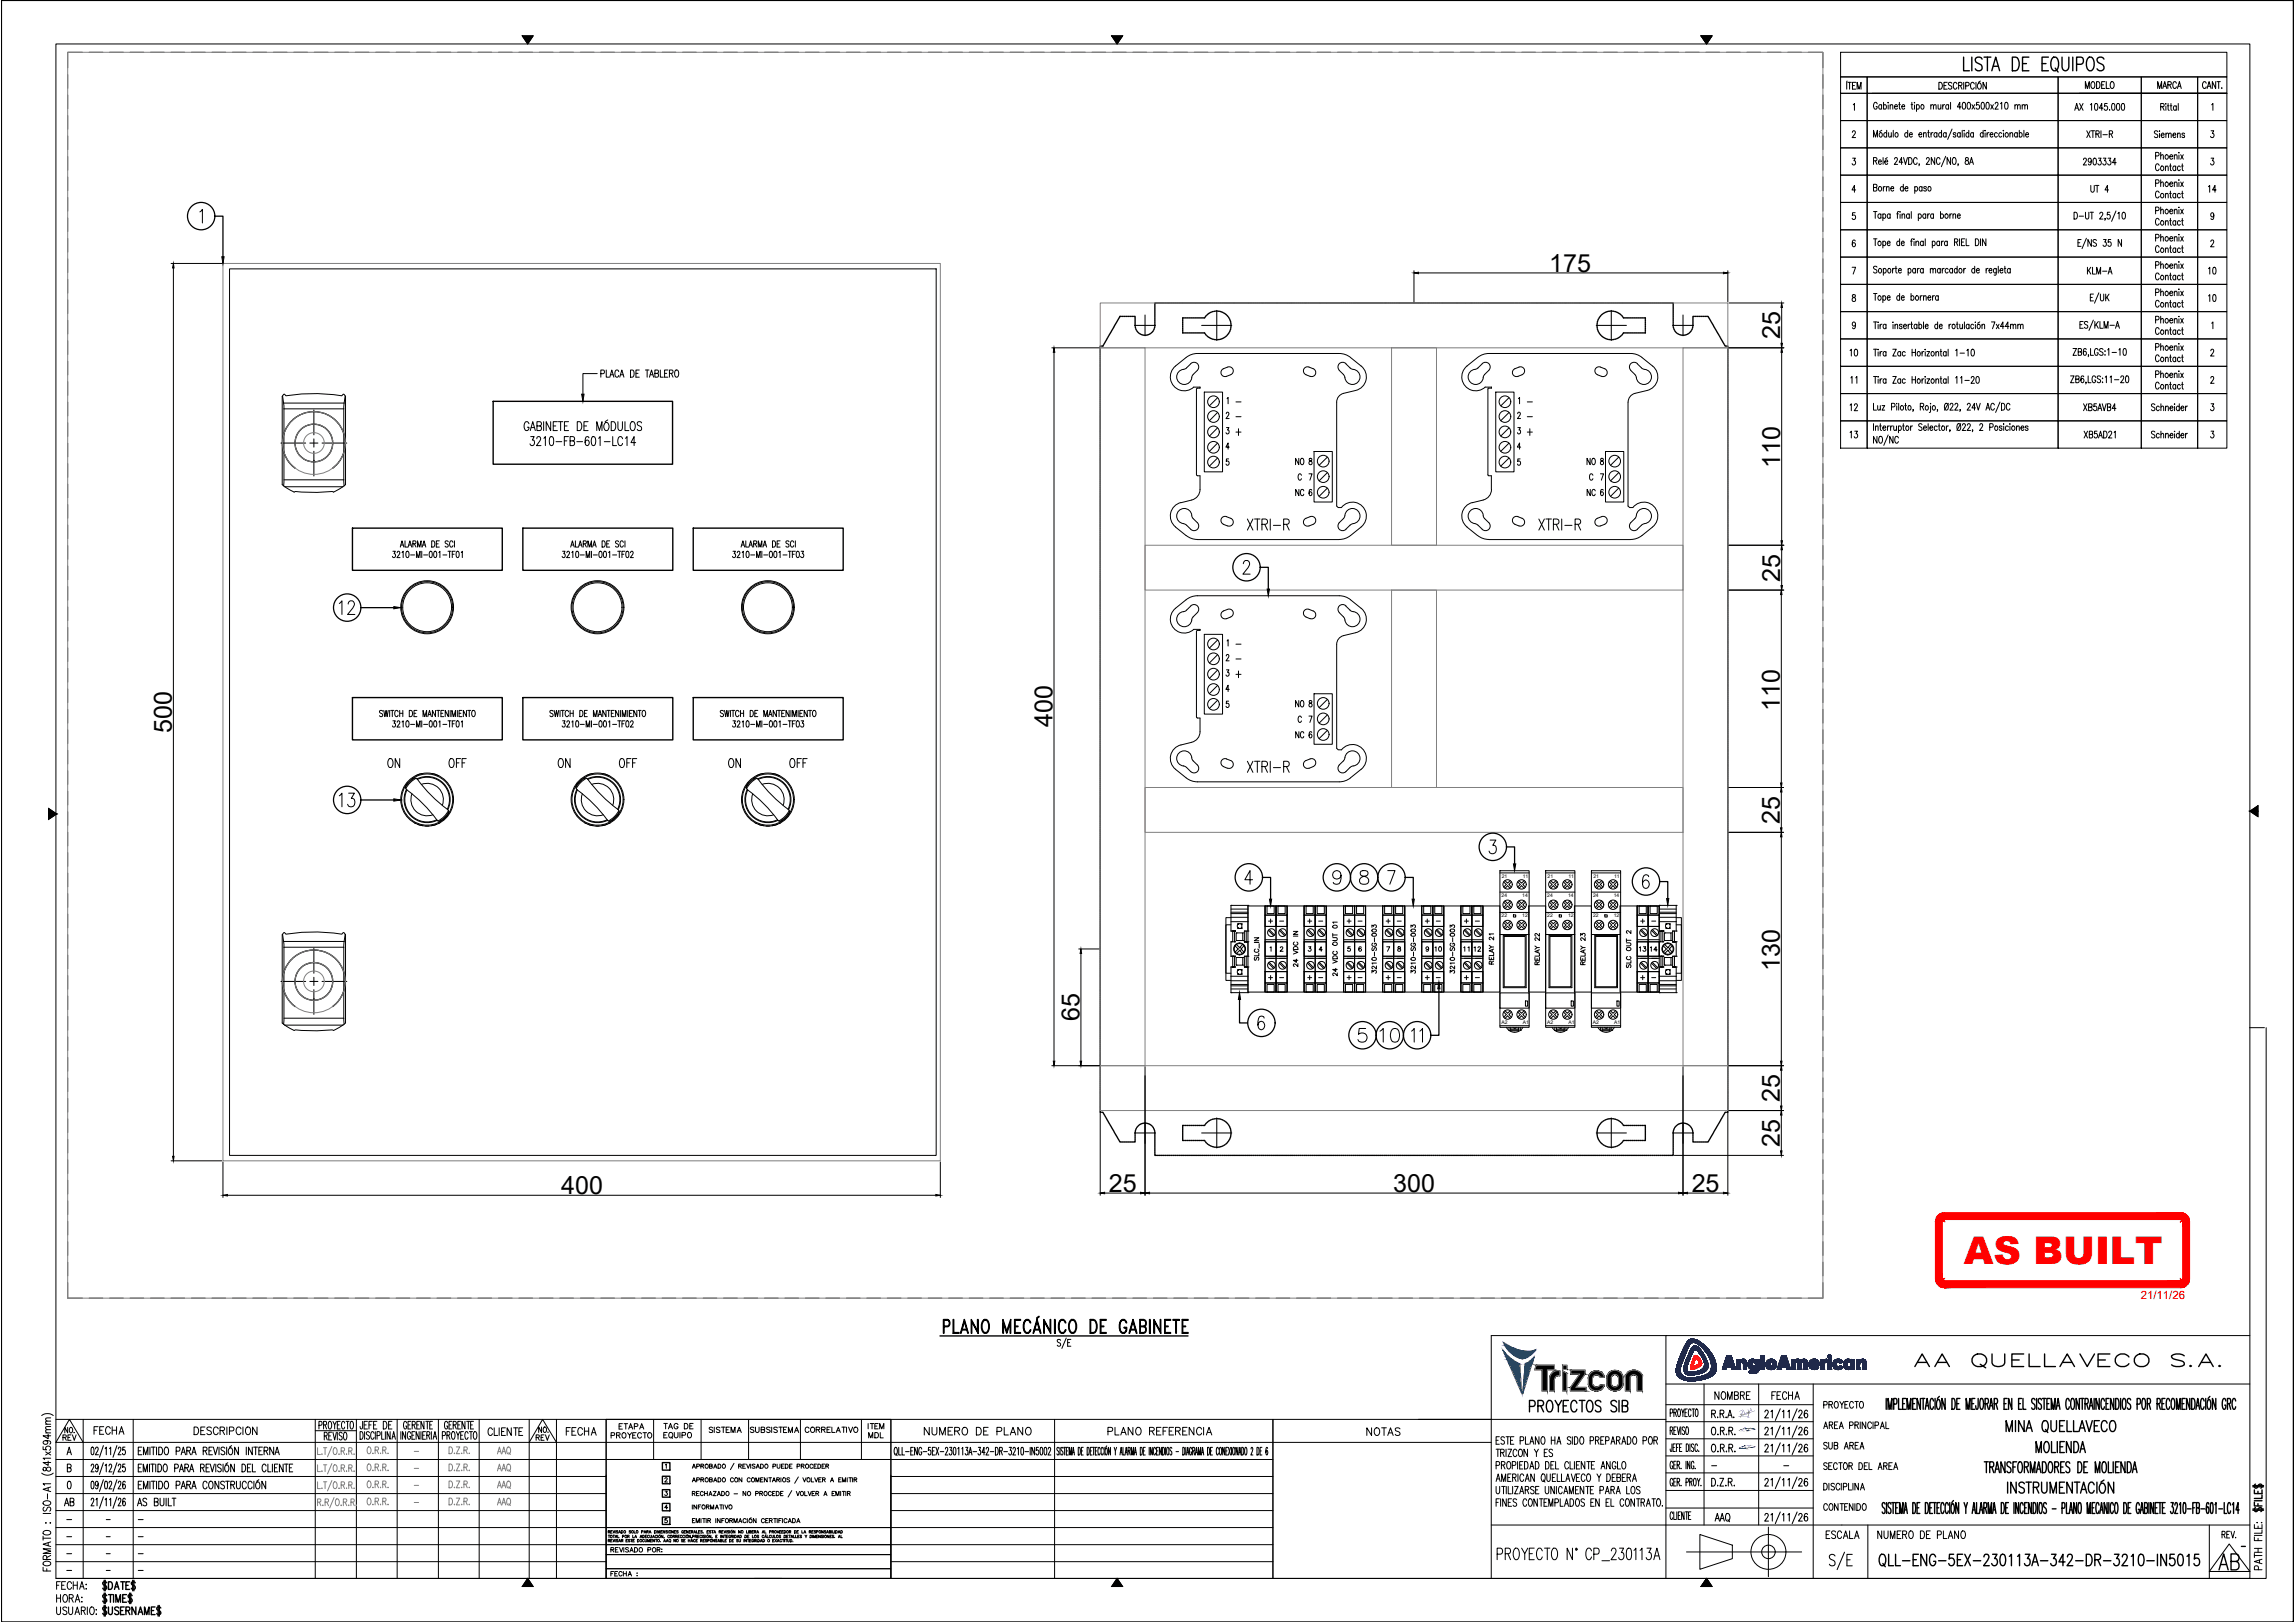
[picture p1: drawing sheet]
<svg xmlns="http://www.w3.org/2000/svg" width="841mm" height="594mm" viewBox="0 0 841 594" stroke-linecap="round" stroke-linejoin="round" font-family="sans-serif">
<defs><g id="words">
<text font-size="14" fill="#f00" x="719.6" y="462.9">AS BUILT</text>
<g font-size="9.2">
<text x="567.7" y="99.5">175</text>
<text x="652.4" y="124.2" transform="rotate(-90 652.4 124.2)">25</text>
<text x="652.4" y="171.5" transform="rotate(-90 652.4 171.5)">110</text>
<text x="652.4" y="213" transform="rotate(-90 652.4 213)">25</text>
<text x="652.2" y="260.2" transform="rotate(-90 652.2 260.2)">110</text>
<text x="63" y="268.4" transform="rotate(-90 63 268.4)">500</text>
<text x="385.7" y="266.4" transform="rotate(-90 385.7 266.4)">400</text>
<text x="652.2" y="301.7" transform="rotate(-90 652.2 301.7)">25</text>
<text x="652.2" y="355.5" transform="rotate(-90 652.2 355.5)">130</text>
<text x="395.6" y="374" transform="rotate(-90 395.6 374)">65</text>
<text x="652.2" y="403.6" transform="rotate(-90 652.2 403.6)">25</text>
<text x="652.2" y="420" transform="rotate(-90 652.2 420)">25</text>
<text x="205.7" y="437.2">400</text>
<text x="406.3" y="436.4">25</text>
<text x="510.5" y="436.4">300</text>
<text x="619.9" y="436.4">25</text>
</g>
<text font-size="4.2" fill="#f00" x="784.5" y="475.7">21/11/26</text>
<g font-size="1.8">
<text x="550.4" y="321.5">21</text>
<text x="558" y="321.5">11</text>
<text x="567.1" y="321.5">21</text>
<text x="574.8" y="321.5">11</text>
<text x="583.9" y="321.5">21</text>
<text x="591.5" y="321.5">11</text>
<text x="550.3" y="328.5">24</text>
<text x="557.9" y="328.5">14</text>
<text x="567" y="328.5">24</text>
<text x="574.6" y="328.5">14</text>
<text x="583.8" y="328.5">24</text>
<text x="591.4" y="328.5">14</text>
<text x="550.3" y="336">22</text>
<text x="557.9" y="336">12</text>
<text x="567" y="336">22</text>
<text x="574.6" y="336">12</text>
<text x="583.8" y="336">22</text>
<text x="591.4" y="336">12</text>
<text x="550.2" y="375.1">A2</text>
<text x="558" y="375.1">A1</text>
<text x="567" y="375.1">A2</text>
<text x="574.8" y="375.1">A1</text>
<text x="583.7" y="375.1">A2</text>
<text x="591.5" y="375.1">A1</text>
</g>
</g></defs>
<!-- layer: AM_9 -->
<g fill="none" stroke="#000" stroke-width=".51">
<path d="M408.2 119.8l-.3 .4M408.5 119.1l-.2 .5M408.9 118.5l-.3 .4M409.3 117.9l-.3 .4M409.7 117.2l-.3 .5M410 116.6l-.2 .4M410.8 115.9h-.4l-.2 .4M411.1 115.9h.5M411.8 115.9h.5M412.6 115.9h.5M413.3 115.9h.5M414.1 115.9h.5"/>
<path d="M414.8 115.9h.5M415.6 115.9h.4v.4M416 116.6v.4M416 117.3v.5M416 118v.5M416 118.8v.7M416.1 119.7v.5M423.2 119.7l-.2 .5M423.2 111.8v.5M423.2 112.6v.5M423.2 113.3v.5M423.2 114.1v.5"/>
<path d="M423.2 114.8v.5M423.2 115.6v.5M423.2 116.3v.5M423.2 117.1v.5M423.2 117.8v.5M423.2 118.6v.9M423.5 111h-.3v.6M423.8 111h.5M424.6 111h.5M425.3 111h.5M426 111h.6M426.8 111h.5"/>
<path d="M427.6 111h.5M428.3 111h.5M429 111h.6M429.8 111h.5M430.6 111h.4M431.3 111h.5M432.1 111h.5M432.8 111h.5M433.4 117.1v.5M433.4 117.8v.5M433.4 118.5v.6M433.4 119.3v.5"/>
<path d="M433.5 111h.5M433.9 116.4h-.5v.4M434.2 116.4h.4M434.3 111h.5M434.9 116.4h.5M435.1 111h.5M435.7 116.4h.5M435.8 111h.5M436.4 116.4h.5M436.5 111h.5M437.2 116.4h.4M437.3 111h.5"/>
<path d="M437.9 116.4h.5M438.1 111h.5M438.7 116.4h.5M438.8 111h.5M439.4 116.4h.5M439.5 111h.6M440.1 116.4h.5M440.3 111h.5M441.1 111h.4M441.6 116.2l-.7 .2M441.8 111h.5M442.1 115.6l-.4 .4"/>
<path d="M442.6 111h.5M442.6 115.1l-.3 .3M443.2 114.7l-.4 .2M443.3 111h.5M443.9 114.3l-.5 .2M444.1 111h.4M444.6 114.1l-.4 .1M444.8 111h.5M445.3 114l-.4 .1M445.6 111h.5M445.6 113.9h.5M446.3 111h.5"/>
<path d="M446.4 114h.5M447 111h.5M447.1 114.1l.5 .1M447.8 114.3l.5 .2M447.8 111h.5M448.5 114.7l.4 .2M448.6 111h.5M449.1 115l.4 .4M449.3 111h.5M449.7 115.5l.3 .4M450 111h.6M450.2 116.1l.2 .5"/>
<path d="M450.6 116.8l.1 .4M450.8 111h.5M450.8 117.4l.2 .5M451 118.2l.1 .5M451.1 118.9v.5M451.1 119.6l-.1 .6M451.6 111h.5M452.3 111h.5M453.1 111h.5M453.8 111h.5M454.6 111h.4M455.3 111h.5"/>
<path d="M456.1 111h.5M456.8 111h.5M457.5 111h.5M458.3 111h.5M459.1 111h.5M459.8 111h.5M460.5 111h.6M461.3 111h.5M462.1 111h.5M462.8 111h.5M463.5 111h.6M464.3 111h.5"/>
<path d="M465.1 111h.4M465.8 111h.5M466.6 111h.5M467.3 111h.5M468 111h.5M468.8 111h.5M469.6 111h.5M470.3 111h.5M471 111h.6M471.8 111h.5M472.6 111h.5M473.3 111h.5"/>
<path d="M474 111h.6M474.8 111h.5M475.6 111h.4M476.3 111h.5M477.1 111h.5M477.8 111h.5M478.5 111h.5M479.3 111h.5M480.1 111h.5M480.8 111h.5M481.5 111h.5M482.3 111h.5"/>
<path d="M483.1 111h.5M483.8 111h.5M484.5 111h.6M485.3 111h.5M486.1 111h.4M486.8 111h.5M487.6 111h.5M488.3 111h.5M489.1 111h.4M489.8 111h.5M490.6 111h.5M491.3 111h.5"/>
<path d="M492 111h.5M492.8 111h.5M493.6 111h.5M494.3 111h.5M495 111h.6M495.8 111h.5M496.6 111h.4M497.3 111h.5M498.1 111h.5M498.8 111h.5M499.6 111h.4M500.3 111h.5"/>
<path d="M501.1 111h.5M501.8 111h.5M502.5 111h.5M503.3 111h.5M504.1 111h.5M504.8 111h.5M505.5 111h.6M506.3 111h.5M507.1 111h.5M507.8 111h.5M508.6 111h.5M509.3 111h.5"/>
<path d="M510.1 111h.4M510.8 111h.5M511.6 111h.5M512.3 111h.5M513 111h.5M513.8 111h.5M514.6 111h.5M515.3 111h.5M516 111h.6M516.8 111h.5M517.6 111h.5M518.3 111h.5"/>
<path d="M519 111h.6M519.8 111h.5M520.6 111h.4M521.3 111h.5M522.1 111h.5M522.8 111h.5M523.5 111h.5M524.3 111h.5M525.1 111h.5M525.8 111h.5M526.5 111h.5M527.3 111h.5"/>
<path d="M528.1 111h.5M528.8 111h.5M529.5 111h.6M530.3 111h.5M531.1 111h.4M531.8 111h.5M532.6 111h.5M533.3 111h.5M534 111h.5M534.8 111h.5M535.6 111h.5M536.3 111h.5"/>
<path d="M537 111h.5M537.8 111h.5M538.6 111h.5M539.3 111h.5M540 111h.6M540.8 111h.5M541.6 111h.4M542.3 111h.5M543.1 111h.5M543.8 111h.5M544.6 111h.4M545.3 111h.5"/>
<path d="M546.1 111h.5M546.8 111h.5M547.5 111h.5M548.3 111h.5M549.1 111h.5M549.8 111h.5M550.5 111h.6M551.3 111h.5M552.1 111h.4M552.8 111h.5M553.6 111h.5M554.3 111h.5"/>
<path d="M555.1 111h.4M555.8 111h.5M556.6 111h.5M557.3 111h.5M558 111h.5M558.8 111h.5M559.6 111h.5M560.3 111h.5M561 111h.6M561.8 111h.5M562.6 111h.5M563.3 111h.5"/>
<path d="M564 111h.6M564.8 111h.5M565.6 111h.4M566.3 111h.5M567.1 111h.5M567.8 111h.5M568.5 111h.5M569.3 111h.5M570.1 111h.5M570.8 111h.5M571.5 111h.6M572.3 111h.5"/>
<path d="M573.1 111h.5M573.8 111h.5M574.5 111h.6M575.3 111h.5M576.1 111h.4M576.8 111h.5M577.6 111h.5M578.3 111h.5M579 111h.5M579.8 111h.5M580.6 111h.5M581.3 111h.5"/>
<path d="M582 111h.5M582.8 111h.5M583.6 111h.5M584.3 111h.5M585 111h.6M585.3 119v.4M585.3 119.7v.5M585.3 118.2v.5M585.5 117.5l-.1 .5M585.8 116.8l-.2 .4M585.8 111h.5M586.2 116.1l-.3 .5"/>
<path d="M586.6 111h.4M586.7 115.6l-.3 .4M587.2 115.1l-.4 .3M587.3 111h.5M587.8 114.7l-.4 .2M588.1 111h.5M588.5 114.3l-.4 .2M588.8 111h.5M589.2 114.1l-.5 .1M589.5 111h.5M590 114h-.6M590.2 113.9h.5"/>
<path d="M590.3 111h.5M591 114h.4M591.1 111h.5M591.7 114.1l.5 .1M591.8 111h.5M592.4 114.3l.5 .2M592.5 111h.5M593.1 114.7l.4 .2M593.3 111h.5M593.7 115l.4 .4M594.1 111h.5M594.3 115.5l.3 .4"/>
<path d="M594.7 116.1l.3 .3h.5M594.8 111h.5M595.5 111h.6M595.7 116.4h.5M596.3 111h.5M596.4 116.4h.5M597.1 111h.4M597.2 116.4h.5M597.8 111h.5M598 116.4h.5M598.6 111h.5M598.7 116.4h.5"/>
<path d="M599.3 111h.5M599.4 116.4h.5M600.1 111h.4M600.2 116.4h.5M600.8 111h.5M601 116.4h.5M601.6 111h.5M601.7 116.4h.5M602.3 111h.5M602.4 116.4h.6v.4M603 117.1v.5M603 117.8v.5"/>
<path d="M603 118.5v.6M603 119.3v.5M603 111h.5M603.8 111h.5M604.6 111h.5M605.3 111h.5M606 111h.6M606.8 111h.5M607.6 111h.4M608.3 111h.5M609 111h.6M609.8 111h.5"/>
<path d="M610.6 111h.4M611.3 111h.5M612.1 111h.5M612.8 111h.4v.6M613.2 111.8v.5M613.2 112.6v.5M613.2 113.3v.5M613.2 114.1v.5M613.2 114.8v.5M613.2 115.6v.5M613.2 116.3v.5M613.2 117.1v.5"/>
<path d="M613.2 117.8v.5M613.2 118.6v.9M613.2 119.7l.1 .5M620.3 119.7l-.1 .5M620.4 116.6v.4M620.4 117.3v.5M620.4 118v.5M620.4 118.8v.7M620.8 115.9h-.4v.4M621 115.9h.5M621.8 115.9h.5M622.6 115.9h.4"/>
<path d="M623.3 115.9h.5M624 115.9h.5M624.8 115.9h.5M625.5 115.9h.4l.3 .4M626.3 116.6l.3 .4M626.7 117.2l.3 .5M627.1 117.9l.2 .4M627.5 118.5l.2 .4M627.8 119.1l.3 .5M628.2 119.8l.2 .4M403.2 127.3v.5M403.2 128.1v.5"/>
<path d="M403.2 128.8v.5M403.2 129.6v.5M403.2 130.3v.5M403.2 131.1v.4M403.2 131.8v.5M403.2 132.6v.5M403.2 133.3v.5M403.2 134v.5M403.2 134.8v.5M403.2 135.6v.5M403.2 136.3v.5M403.2 137v.6"/>
<path d="M403.2 137.8v.5M403.2 138.6v.5M403.2 139.3v.5M403.5 126.8h-.3v.3M404.4 126.3l-.2 .5h-.4M404.8 125.7l-.3 .4M405.2 125l-.3 .4M405.6 124.3l-.3 .5M405.9 123.7l-.3 .4M406.3 123l-.3 .5M406.7 122.4l-.3 .4M407 121.8l-.2 .4"/>
<path d="M407.4 121.1l-.2 .5M407.8 120.5l-.3 .4M416.2 120.5l.2 .4M416.6 121.1l.3 .4M417 121.7l.4 .4M417.6 122.2l.4 .2M418.3 122.5l.4 .2M419 122.7l.5 .1M420.2 122.7l-.5 .1M421 122.5l-.5 .2M421.6 122.2l-.4 .2M422.2 121.7l-.4 .3"/>
<path d="M422.7 121.1l-.3 .4M423 120.5l-.2 .4M433.4 121.6v.3h.5M433.4 120.1v.5M433.4 120.8v.5M434.2 121.9h.4M434.9 121.9h.5M435.7 121.9h.5M436.4 121.9h.5M437.2 121.9h.4M437.9 121.9h.5M438.7 121.9h.5"/>
<path d="M439.4 121.9h.5M440.1 121.9h.5M440.9 121.9h.5l.2 .3M441.8 122.4l.3 .4M442.3 123l.3 .3M442.8 123.5l.5 .2M443.5 123.8l.4 .3M444.2 124.1l.5 .2M444.9 124.3l.5 .1M445.6 124.4h.6M446.9 124.3l-.5 .1M447.6 124.1l-.5 .2"/>
<path d="M448.3 123.8l-.5 .3M448.9 123.5l-.4 .2M449.5 123l-.3 .3M450 122.4l-.3 .4M450.4 121.8l-.2 .4M450.8 121.1l-.2 .5M451 120.4l-.2 .5M585.4 120.5l.1 .4M585.6 121.1l.2 .5M585.9 121.8l.3 .4M586.4 122.4l.3 .4M586.9 123l.3 .3"/>
<path d="M587.5 123.5l.4 .2M588.1 123.8l.5 .3M588.8 124.1l.4 .2M589.5 124.3l.5 .1M590.3 124.4h.5M591.5 124.3l-.5 .1M592.2 124.1l-.5 .2M592.9 123.8l-.4 .3M593.5 123.5l-.4 .2M594.1 123l-.4 .3M594.6 122.4l-.3 .4M595.5 121.9l-.8 .3"/>
<path d="M595.7 121.9h.5M596.4 121.9h.5M597.2 121.9h.5M598 121.9h.5M598.7 121.9h.5M599.4 121.9h.5M600.2 121.9h.5M601 121.9h.5M601.7 121.9h.5M603 120.1v.5M603 120.8v.5M603 121.6v.3h-.6"/>
<path d="M613.4 120.5l.2 .4M613.7 121.1l.3 .4M614.2 121.7l.4 .4M614.8 122.2l.4 .2M615.4 122.5l.5 .2M616.2 122.7l.4 .1M617.4 122.7l-.5 .1M618.1 122.5l-.5 .2M618.8 122.2l-.4 .2M619.3 121.7l-.3 .3M619.8 121.1l-.3 .4M620.1 120.5l-.2 .4"/>
<path d="M628.6 120.5l.2 .4M628.9 121.1l.3 .5M629.3 121.8l.3 .4M629.7 122.4l.3 .4M630.1 123l.2 .5M630.5 123.7l.2 .4M630.8 124.3l.3 .5M631.2 125l.2 .4M631.6 125.7l.2 .4M632 126.3l.2 .5h.4M632.8 126.8h.4v.3M633.2 127.3v.5"/>
<path d="M633.2 128.1v.5M633.2 128.8v.5M633.2 129.6v.5M633.2 130.3v.5M633.2 131.1v.4M633.2 131.8v.5M633.2 132.6v.5M633.2 133.3v.5M633.2 134v.5M633.2 134.8v.5M633.2 135.6v.5M633.2 136.3v.5"/>
<path d="M633.2 137v.6M633.2 137.8v.5M633.2 138.6v.5M633.2 139.3v.5M103.8 159.7l-.1 .5M104 159l-.1 .5M104.2 158.3l-.1 .5M104.5 157.6l-.2 .5M104.8 156.9l-.2 .5M105.2 156.3l-.3 .4M105.6 155.7l-.2 .4M106.1 155.1l-.4 .4"/>
<path d="M106.6 154.5l-.4 .4M107.1 154l-.4 .3M107.7 153.5l-.4 .3M108.2 153l-.4 .3M108.8 159.4l-.2 .5M108.8 152.6l-.4 .2M109.1 158.7l-.2 .5M109.5 152.2l-.4 .3M109.5 158.1l-.2 .4M110 157.5l-.3 .4M110.2 151.9l-.5 .2M110.5 157l-.3 .4"/>
<path d="M110.9 151.6l-.5 .2M111.1 156.6l-.4 .3M111.5 151.3l-.4 .2M111.8 156.2l-.5 .2M112.3 151.1l-.5 .1M112.5 155.9l-.5 .2M113 151l-.5 .1M113.2 155.6l-.5 .2M113.7 150.8l-.5 .1M113.9 155.5l-.5 .1M114 150.8h.5M114.6 155.4h-.5"/>
<path d="M114.8 150.8h.5M114.9 155.4h.5M115.5 150.8h.5M115.6 155.4l.5 .1M116.2 150.8l.6 .1M116.4 155.5l.4 .1M117 151l.5 .1M117.1 155.7l.5 .2M117.7 151.1l.5 .1M117.8 156l.4 .2M118.4 151.3l.5 .1M118.4 156.3l.5 .3"/>
<path d="M119.1 156.7l.4 .3M119.2 151.5l.4 .2M119.7 157.2l.3 .3M119.8 151.9l.5 .1M120.2 157.7l.3 .4M120.5 152.2l.4 .2M120.6 158.3l.3 .4M121 158.9l.3 .5M121.2 152.5l.4 .3M121.4 159.6l.1 .5M121.8 153l.4 .3M122.4 153.4l.4 .4"/>
<path d="M122.9 153.9l.4 .4M123.4 154.4l.4 .5M124 155l.2 .4M124.4 155.6l.3 .5M124.8 156.3l.3 .4M125.2 156.9l.2 .5M125.5 157.6l.2 .4M125.8 158.3l.1 .5M126 159l.2 .5M126.2 159.7l.1 .5M403.2 140.1v.5M403.2 140.8v.5"/>
<path d="M403.2 141.6v.4M403.2 142.3v.5M403.2 143.1v.5M403.2 143.8v.5M403.2 144.6v.4M403.2 145.3v.5M403.2 146.1v.5M403.2 146.8v.5M403.2 147.5v.6M403.2 148.3v.5M403.2 149.1v.5M403.2 149.8v.5"/>
<path d="M403.2 150.6v.5M403.2 151.3v.5M403.2 152.1v.5M403.2 152.8v.5M403.2 153.6v.5M403.2 154.3v.5M403.2 155.1v.4M403.2 155.8v.5M403.2 156.6v.5M403.2 157.3v.5M403.2 158v.6M403.2 158.8v.5"/>
<path d="M403.2 159.6v.5M633.2 140.1v.5M633.2 140.8v.5M633.2 141.6v.4M633.2 142.3v.5M633.2 143.1v.5M633.2 143.8v.5M633.2 144.6v.4M633.2 145.3v.5M633.2 146.1v.5M633.2 146.8v.5M633.2 147.5v.6"/>
<path d="M633.2 148.3v.5M633.2 149.1v.5M633.2 149.8v.5M633.2 150.6v.5M633.2 151.3v.5M633.2 152.1v.5M633.2 152.8v.5M633.2 153.6v.5M633.2 154.3v.5M633.2 155.1v.4M633.2 155.8v.5M633.2 156.6v.5"/>
<path d="M633.2 157.3v.5M633.2 158v.6M633.2 158.8v.5M633.2 159.6v.5M103.5 162v.5M103.5 162.7v.5M103.6 161.2l-.1 .5M103.6 163.5l.1 .5M103.7 160.5l-.1 .5M103.7 164.2l.1 .5M103.8 164.9l.2 .6M104.1 165.7l.1 .5"/>
<path d="M104.3 166.4l.2 .4M104.6 167.1l.2 .4M104.9 167.7l.3 .5M105.3 168.4l.3 .4M105.7 169l.3 .4M106.2 169.6l.3 .4M106.7 170.2l.3 .3M107.2 170.7l.4 .3M107.8 171.2l.3 .3M108.1 162.3v.5M108.2 161.6l-.1 .4M108.2 163v.5"/>
<path d="M108.3 163.8l.1 .5M108.3 160.8l-.1 .5M108.5 164.5l.2 .4M108.5 160.1l-.2 .5M108.8 165.2l.2 .4M109.1 165.8l.3 .5M109.6 166.5l.3 .3M110 167l.4 .4M110.6 167.5l.4 .3M111.2 168l.4 .2M111.8 168.4l.5 .2M112.5 168.7l.5 .1"/>
<path d="M113.2 168.9l.5 .1M113.9 169.1h.5M114.7 169.1l.5 .1M115 168.7h.1M115.9 169.1h-.5M116.7 169l-.5 .1M117.4 168.8l-.5 .1M118.1 168.5l-.5 .2M118.7 168.1l-.4 .2M119.3 167.7l-.4 .3M119.9 167.1l-.4 .4M120.4 166.6l-.3 .4"/>
<path d="M120.8 166l-.3 .4M121.2 165.4l-.3 .4M121.5 164.6l-.2 .5M121.6 160.3l.2 .5M121.7 164l-.1 .4M121.8 161.1l.1 .4M121.8 163.2v.5M121.9 161.8v.5M121.9 162.5v.5M122.3 171.2l-.4 .3M122.9 170.7l-.4 .3M123.4 170.2l-.3 .3"/>
<path d="M123.9 169.6l-.3 .3M124.3 169l-.3 .4M124.8 168.4l-.3 .4M125.1 167.7l-.2 .5M125.5 167.1l-.2 .4M125.8 166.3l-.2 .5M126 165.6l-.1 .5M126.2 164.9l-.1 .5M126.3 164.2v.5M126.4 160.5v.5M126.4 163.5v.4M126.4 161.2l.1 .5"/>
<path d="M126.5 162.7v.5M126.5 161.9v.5M403.2 160.3v.5M403.2 161.1v.5M403.2 161.8v.5M403.2 162.6v.5M403.2 163.3v.5M403.2 164.1v.5M403.2 164.8v.5M403.2 165.6v.4M403.2 166.3v.5M403.2 167.1v.5"/>
<path d="M403.2 167.8v.5M403.2 168.5v.6M403.2 169.3v.5M403.2 170.1v.5M403.2 170.8v.5M403.2 171.5v.6M403.2 172.3v.5M403.2 173.1v.5M403.2 173.8v.5M403.2 174.6v.5M403.2 175.3v.5M403.2 176.1v.4"/>
<path d="M403.2 176.8v.5M403.2 177.6v.5M403.2 178.3v.5M403.2 179.1v.4M403.2 179.8v.5M633.2 160.3v.5M633.2 161.1v.5M633.2 161.8v.5M633.2 162.6v.5M633.2 163.3v.5M633.2 164.1v.5M633.2 164.8v.5"/>
<path d="M633.2 165.6v.4M633.2 166.3v.5M633.2 167.1v.5M633.2 167.8v.5M633.2 168.5v.6M633.2 169.3v.5M633.2 170.1v.5M633.2 170.8v.5M633.2 171.5v.6M633.2 172.3v.5M633.2 173.1v.5M633.2 173.8v.5"/>
<path d="M633.2 174.6v.5M633.2 175.3v.5M633.2 176.1v.4M633.2 176.8v.5M633.2 177.6v.5M633.2 178.3v.5M633.2 179.1v.4M633.2 179.8v.5M403.2 180.6v.5M403.2 181.3v.5M403.2 182v.6M403.2 182.8v.5"/>
<path d="M403.2 183.6v.5M403.2 184.3v.5M403.2 185.1v.5M403.2 185.8v.5M403.2 186.6v.5M403.2 187.3v.5M403.2 188.1v.5M403.2 188.8v.5M403.2 189.6v.4M403.2 190.3v.5M403.2 191.1v.5M403.2 191.8v.5"/>
<path d="M403.2 192.5v.6M403.2 193.3v.5M403.2 194.1v.5M403.2 194.8v.5M403.2 195.6v.5M403.2 196.3v.5M403.2 197.1v.5M403.2 197.8v.5M403.2 198.6v.5M403.2 199.3v.5M633.2 180.6v.5M633.2 181.3v.5"/>
<path d="M633.2 182v.6M633.2 182.8v.5M633.2 183.6v.5M633.2 184.3v.5M633.2 185.1v.5M633.2 185.8v.5M633.2 186.6v.5M633.2 187.3v.5M633.2 188.1v.5M633.2 188.8v.5M633.2 189.6v.4M633.2 190.3v.5"/>
<path d="M633.2 191.1v.5M633.2 191.8v.5M633.2 192.5v.6M633.2 193.3v.5M633.2 194.1v.5M633.2 194.8v.5M633.2 195.6v.5M633.2 196.3v.5M633.2 197.1v.5M633.2 197.8v.5M633.2 198.6v.5M633.2 199.3v.5"/>
<path d="M403.2 200.1v.4M403.2 200.8v.5M403.2 201.6v.5M403.2 202.3v.5M403.2 203.1v.5M403.2 203.8v.5M403.2 204.6v.5M403.2 205.3v.5M403.2 206.1v.5M403.2 206.8v.5M403.2 207.6v.5M403.2 208.3v.5"/>
<path d="M403.2 209.1v.5M403.2 209.8v.5M403.2 210.6v.5M403.2 211.3v.5M403.2 212.1v.5M403.2 212.8v.5M403.2 213.6v.5M403.2 214.3v.5M403.2 215.1v.5M403.2 215.8v.5M403.2 216.5v.6M403.2 217.3v.5"/>
<path d="M403.2 218.1v.5M403.2 218.8v.5M403.2 219.6v.5M633.2 200.1v.4M633.2 200.8v.5M633.2 201.6v.5M633.2 202.3v.5M633.2 203.1v.5M633.2 203.8v.5M633.2 204.6v.5M633.2 205.3v.5M633.2 206.1v.5"/>
<path d="M633.2 206.8v.5M633.2 207.6v.5M633.2 208.3v.5M633.2 209.1v.5M633.2 209.8v.5M633.2 210.6v.5M633.2 211.3v.5M633.2 212.1v.5M633.2 212.8v.5M633.2 213.6v.5M633.2 214.3v.5M633.2 215.1v.5"/>
<path d="M633.2 215.8v.5M633.2 216.5v.6M633.2 217.3v.5M633.2 218.1v.5M633.2 218.8v.5M633.2 219.6v.5M403.2 220.3v.5M403.2 221.1v.5M403.2 221.8v.5M403.2 222.6v.5M403.2 223.3v.5M403.2 224.1v.5"/>
<path d="M403.2 224.8v.5M403.2 225.6v.5M403.2 226.3v.5M403.2 227.1v.5M403.2 227.8v.5M403.2 228.6v.5M403.2 229.3v.5M403.2 230.1v.5M403.2 230.8v.5M403.2 231.6v.5M403.2 232.3v.5M403.2 233.1v.5"/>
<path d="M403.2 233.8v.5M403.2 234.6v.5M403.2 235.3v.5M403.2 236.1v.5M403.2 236.8v.5M403.2 237.6v.5M403.2 238.3v.5M403.2 239.1v.5M403.2 239.8v.5M633.2 220.3v.5M633.2 221.1v.5M633.2 221.8v.5"/>
<path d="M633.2 222.6v.5M633.2 223.3v.5M633.2 224.1v.5M633.2 224.8v.5M633.2 225.6v.5M633.2 226.3v.5M633.2 227.1v.5M633.2 227.8v.5M633.2 228.6v.5M633.2 229.3v.5M633.2 230.1v.5M633.2 230.8v.5"/>
<path d="M633.2 231.6v.5M633.2 232.3v.5M633.2 233.1v.5M633.2 233.8v.5M633.2 234.6v.5M633.2 235.3v.5M633.2 236.1v.5M633.2 236.8v.5M633.2 237.6v.5M633.2 238.3v.5M633.2 239.1v.5M633.2 239.8v.5"/>
<path d="M403.2 240.6v.5M403.2 241.3v.5M403.2 242.1v.5M403.2 242.8v.5M403.2 243.6v.5M403.2 244.3v.5M403.2 245.1v.5M403.2 245.8v.5M403.2 246.6v.5M403.2 247.3v.5M403.2 248.1v.5M403.2 248.8v.5"/>
<path d="M403.2 249.6v.5M403.2 250.3v.5M403.2 251.1v.5M403.2 251.8v.5M403.2 252.6v.5M403.2 253.3v.5M403.2 254.1v.5M403.2 254.8v.5M403.2 255.6v.5M403.2 256.3v.5M403.2 257.1v.5M403.2 257.8v.5"/>
<path d="M403.2 258.6v.5M403.2 259.3v.5M633.2 240.6v.5M633.2 241.3v.5M633.2 242.1v.5M633.2 242.8v.5M633.2 243.6v.5M633.2 244.3v.5M633.2 245.1v.5M633.2 245.8v.5M633.2 246.6v.5M633.2 247.3v.5"/>
<path d="M633.2 248.1v.5M633.2 248.8v.5M633.2 249.6v.5M633.2 250.3v.5M633.2 251.1v.5M633.2 251.8v.5M633.2 252.6v.5M633.2 253.3v.5M633.2 254.1v.5M633.2 254.8v.5M633.2 255.6v.5M633.2 256.3v.5"/>
<path d="M633.2 257.1v.5M633.2 257.8v.5M633.2 258.6v.5M633.2 259.3v.5M403.2 260.1v.5M403.2 260.8v.5M403.2 261.6v.5M403.2 262.3v.5M403.2 263.1v.5M403.2 263.8v.5M403.2 264.6v.5M403.2 265.3v.5"/>
<path d="M403.2 266.1v.5M403.2 266.8v.5M403.2 267.6v.5M403.2 268.3v.5M403.2 269.1v.5M403.2 269.8v.5M403.2 270.6v.5M403.2 271.3v.5M403.2 272.1v.5M403.2 272.8v.5M403.2 273.6v.5M403.2 274.3v.5"/>
<path d="M403.2 275.1v.5M403.2 275.8v.5M403.2 276.6v.5M403.2 277.3v.5M403.2 278.1v.5M403.2 278.8v.5M403.2 279.6v.5M633.2 260.1v.5M633.2 260.8v.5M633.2 261.6v.5M633.2 262.3v.5M633.2 263.1v.5"/>
<path d="M633.2 263.8v.5M633.2 264.6v.5M633.2 265.3v.5M633.2 266.1v.5M633.2 266.8v.5M633.2 267.6v.5M633.2 268.3v.5M633.2 269.1v.5M633.2 269.8v.5M633.2 270.6v.5M633.2 271.3v.5M633.2 272.1v.5"/>
<path d="M633.2 272.8v.5M633.2 273.6v.5M633.2 274.3v.5M633.2 275.1v.5M633.2 275.8v.5M633.2 276.6v.5M633.2 277.3v.5M633.2 278.1v.5M633.2 278.8v.5M633.2 279.6v.5M403.2 280.3v.5M403.2 281.1v.5"/>
<path d="M403.2 281.8v.5M403.2 282.6v.5M403.2 283.3v.5M403.2 284.1v.5M403.2 284.8v.5M403.2 285.6v.5M403.2 286.3v.5M403.2 287.1v.5M403.2 287.8v.5M403.2 288.6v.5M403.2 289.3v.5M403.2 290.1v.5"/>
<path d="M403.2 290.8v.5M403.2 291.6v.5M403.2 292.3v.5M403.2 293.1v.5M403.2 293.8v.5M403.2 294.6v.5M403.2 295.3v.5M403.2 296.1v.5M403.2 296.8v.5M403.2 297.6v.5M403.2 298.3v.5M403.2 299.1v.5"/>
<path d="M403.2 299.8v.5M633.2 280.3v.5M633.2 281.1v.5M633.2 281.8v.5M633.2 282.6v.5M633.2 283.3v.5M633.2 284.1v.5M633.2 284.8v.5M633.2 285.6v.5M633.2 286.3v.5M633.2 287.1v.5M633.2 287.8v.5"/>
<path d="M633.2 288.6v.5M633.2 289.3v.5M633.2 290.1v.5M633.2 290.8v.5M633.2 291.6v.5M633.2 292.3v.5M633.2 293.1v.5M633.2 293.8v.5M633.2 294.6v.5M633.2 295.3v.5M633.2 296.1v.5M633.2 296.8v.5"/>
<path d="M633.2 297.6v.5M633.2 298.3v.5M633.2 299.1v.5M633.2 299.8v.5M403.2 300.6v.5M403.2 301.3v.5M403.2 302.1v.5M403.2 302.8v.5M403.2 303.6v.5M403.2 304.3v.5M403.2 305.1v.5M403.2 305.8v.5"/>
<path d="M403.2 306.6v.5M403.2 307.3v.5M403.2 308.1v.5M403.2 308.8v.5M403.2 309.6v.5M403.2 310.3v.5M403.2 311.1v.5M403.2 311.8v.5M403.2 312.6v.5M403.2 313.3v.5M403.2 314.1v.5M403.2 314.8v.5"/>
<path d="M403.2 315.6v.5M403.2 316.3v.5M403.2 317.1v.5M403.2 317.8v.5M403.2 318.6v.5M403.2 319.3v.5M633.2 300.6v.5M633.2 301.3v.5M633.2 302.1v.5M633.2 302.8v.5M633.2 303.6v.5M633.2 304.3v.5"/>
<path d="M633.2 305.1v.5M633.2 305.8v.5M633.2 306.6v.5M633.2 307.3v.5M633.2 308.1v.5M633.2 308.8v.5M633.2 309.6v.5M633.2 310.3v.5M633.2 311.1v.5M633.2 311.8v.5M633.2 312.6v.5M633.2 313.3v.5"/>
<path d="M633.2 314.1v.5M633.2 314.8v.5M633.2 315.6v.5M633.2 316.3v.5M633.2 317.1v.5M633.2 317.8v.5M633.2 318.6v.5M633.2 319.3v.5M403.2 320.1v.5M403.2 320.8v.5M403.2 321.6v.5M403.2 322.3v.5"/>
<path d="M403.2 323.1v.5M403.2 323.8v.5M403.2 324.6v.5M403.2 325.3v.5M403.2 326.1v.5M403.2 326.8v.5M403.2 327.6v.5M403.2 328.3v.5M403.2 329.1v.5M403.2 329.8v.5M403.2 330.6v.5M403.2 331.3v.5"/>
<path d="M403.2 332.1v.5M403.2 332.8v.5M403.2 333.6v.5M403.2 334.3v.5M403.2 335.1v.5M403.2 335.8v.5M403.2 336.6v.5M403.2 337.3v.5M403.2 338.1v.5M403.2 338.9v.4M403.2 339.6v.5M633.2 320.1v.5"/>
<path d="M633.2 320.8v.5M633.2 321.6v.5M633.2 322.3v.5M633.2 323.1v.5M633.2 323.8v.5M633.2 324.6v.5M633.2 325.3v.5M633.2 326.1v.5M633.2 326.8v.5M633.2 327.6v.5M633.2 328.3v.5M633.2 329.1v.5"/>
<path d="M633.2 329.8v.5M633.2 330.6v.5M633.2 331.3v.5M633.2 332.1v.5M633.2 332.8v.5M633.2 333.6v.5M633.2 334.3v.5M633.2 335.1v.5M633.2 335.8v.5M633.2 336.6v.5M633.2 337.3v.5M633.2 338.1v.5"/>
<path d="M633.2 338.9v.4M633.2 339.6v.5M103.5 359.2v.5M103.5 359.9v.5M103.6 358.4l-.1 .5M103.7 357.7l-.1 .5M103.8 356.9l-.1 .5M104 356.2l-.1 .5M104.2 355.5l-.1 .5M104.5 354.8l-.2 .5M104.8 354.1l-.2 .5M105.2 353.5l-.3 .4"/>
<path d="M105.6 352.9l-.2 .4M106.1 352.3l-.4 .4M106.6 351.7l-.4 .4M107.1 351.2l-.4 .3M107.7 350.7l-.4 .3M108.1 359.5v.5M108.2 358.7l-.1 .5M108.2 350.2l-.4 .3M108.3 358l-.1 .5M108.5 357.3l-.2 .4M108.8 356.6l-.2 .5M108.8 349.8l-.4 .2"/>
<path d="M109.1 355.9l-.2 .5M109.5 349.4l-.4 .2M109.5 355.3l-.2 .4M110 354.7l-.3 .4M110.2 349.1l-.5 .2M110.5 354.2l-.3 .4M110.9 348.8l-.5 .1M111.1 353.8l-.4 .2M111.5 348.5l-.4 .2M111.8 353.4l-.5 .2M112.3 348.3l-.5 .1M112.5 353.1l-.5 .1"/>
<path d="M113 348.2h-.5M113.2 352.8l-.5 .2M113.7 348l-.5 .1M113.9 352.7l-.5 .1M114 348h.5M114.6 352.6h-.5M114.8 348h.5M114.9 352.6h.5M115.5 348h.5M115.6 352.6l.5 .1M116.2 348l.6 .1M116.4 352.7l.4 .1"/>
<path d="M117 348.2h.5M117.1 352.9l.5 .2M117.7 348.3l.5 .1M117.8 353.2l.4 .2M118.4 348.5l.5 .1M118.4 353.5l.5 .3M119.1 353.9l.4 .3M119.2 348.7l.4 .2M119.7 354.4l.3 .3M119.8 349.1l.5 .1M120.2 354.9l.3 .4M120.5 349.3l.4 .3"/>
<path d="M120.6 355.5l.3 .4M121 356.1l.3 .4M121.2 349.7l.4 .3M121.4 356.8l.1 .5M121.6 357.5l.2 .5M121.8 358.2l.1 .5M121.8 350.2l.4 .3M121.9 359v.5M121.9 359.7v.4M122.4 350.6l.4 .4M122.9 351.1l.4 .4M123.4 351.6l.4 .4"/>
<path d="M124 352.2l.2 .4M124.4 352.8l.3 .4M124.8 353.5l.3 .4M125.2 354.1l.2 .5M125.5 354.8l.2 .4M125.8 355.5l.1 .5M126 356.2l.2 .5M126.2 356.9l.1 .5M126.4 357.6v.6M126.4 358.4l.1 .5M126.5 359.9v.5M126.5 359.1v.5"/>
<path d="M403.2 340.3v.5M403.2 341.1v.5M403.2 341.8v.5M403.2 342.6v.5M403.2 343.3v.5M403.2 344.1v.5M403.2 344.8v.5M403.2 345.6v.5M403.2 346.3v.6M403.2 347.1v.5M403.2 347.8v.5M403.2 348.6v.5"/>
<path d="M403.2 349.3v.5M403.2 350.1v.5M403.2 350.8v.5M403.2 351.6v.5M403.2 352.3v.5M403.2 353.1v.5M403.2 353.8v.5M403.2 354.6v.5M403.2 355.3v.5M403.2 356.1v.5M403.2 356.8v.5M403.2 357.6v.5"/>
<path d="M403.2 358.3v.5M403.2 359.1v.5M403.2 359.8v.5M633.2 340.3v.5M633.2 341.1v.5M633.2 341.8v.5M633.2 342.6v.5M633.2 343.3v.5M633.2 344.1v.5M633.2 344.8v.5M633.2 345.6v.5M633.2 346.3v.6"/>
<path d="M633.2 347.1v.5M633.2 347.8v.5M633.2 348.6v.5M633.2 349.3v.5M633.2 350.1v.5M633.2 350.8v.5M633.2 351.6v.5M633.2 352.3v.5M633.2 353.1v.5M633.2 353.8v.5M633.2 354.6v.5M633.2 355.3v.5"/>
<path d="M633.2 356.1v.5M633.2 356.8v.5M633.2 357.6v.5M633.2 358.3v.5M633.2 359.1v.5M633.2 359.8v.5M103.6 360.7l.1 .5M103.7 361.4l.1 .5M103.8 362.1l.2 .5M104.1 362.9l.1 .4M104.3 363.6l.2 .4M104.6 364.3l.2 .4"/>
<path d="M104.9 364.9l.3 .5M105.3 365.6l.3 .4M105.7 366.2l.3 .4M106.2 366.8l.3 .4M106.7 367.3l.3 .4M107.2 367.9l.4 .3M107.8 368.4l.3 .3M108.2 360.2v.5M108.3 360.9l.1 .6M108.5 361.7l.2 .4M108.8 362.4l.2 .4M109.1 363l.3 .4"/>
<path d="M109.6 363.7l.3 .3M110 364.2l.4 .3M110.6 364.7l.4 .3M111.2 365.2l.4 .2M111.8 365.6l.5 .2M112.5 365.9l.5 .1M113.2 366.1l.5 .1M113.9 366.2l.5 .1M114.7 366.3l.5 .1M115 365.9h.1M115.9 366.3h-.5M116.7 366.2h-.5"/>
<path d="M117.4 365.9l-.5 .2M118.1 365.6l-.5 .3M118.7 365.3l-.4 .2M119.3 364.8l-.4 .3M119.9 364.3l-.4 .4M120.4 363.8l-.3 .4M120.8 363.2l-.3 .4M121.2 362.6l-.3 .4M121.5 361.8l-.2 .5M121.7 361.1l-.1 .5M121.8 360.4v.5M122.3 368.4l-.4 .3"/>
<path d="M122.9 367.8l-.4 .4M123.4 367.3l-.3 .4M123.9 366.8l-.3 .3M124.3 366.2l-.3 .4M124.8 365.6l-.3 .4M125.1 364.9l-.2 .5M125.5 364.3l-.2 .4M125.8 363.5l-.2 .5M126 362.8l-.1 .5M126.2 362.1l-.1 .5M126.3 361.4v.5M126.4 360.6v.5"/>
<path d="M403.2 360.6v.5M403.2 361.3v.5M403.2 362.1v.5M403.2 362.8v.5M403.2 363.6v.5M403.2 364.3v.5M403.2 365.1v.5M403.2 365.8v.5M403.2 366.6v.5M403.2 367.3v.5M403.2 368.1v.5M403.2 368.8v.5"/>
<path d="M403.2 369.6v.5M403.2 370.3v.5M403.2 371.1v.5M403.2 371.8v.5M403.2 372.6v.5M403.2 373.4v.4M403.2 374.1v.5M403.2 374.8v.5M403.2 375.6v.5M403.2 376.3v.5M403.2 377.1v.5M403.2 377.8v.5"/>
<path d="M403.2 378.6v.5M403.2 379.3v.5M633.2 360.6v.5M633.2 361.3v.5M633.2 362.1v.5M633.2 362.8v.5M633.2 363.6v.5M633.2 364.3v.5M633.2 365.1v.5M633.2 365.8v.5M633.2 366.6v.5M633.2 367.3v.5"/>
<path d="M633.2 368.1v.5M633.2 368.8v.5M633.2 369.6v.5M633.2 370.3v.5M633.2 371.1v.5M633.2 371.8v.5M633.2 372.6v.5M633.2 373.4v.4M633.2 374.1v.5M633.2 374.8v.5M633.2 375.6v.5M633.2 376.3v.5"/>
<path d="M633.2 377.1v.5M633.2 377.8v.5M633.2 378.6v.5M633.2 379.3v.5M403.2 380.1v.5M403.2 380.8v.6M403.2 381.6v.5M403.2 382.3v.5M403.2 383.1v.5M403.2 383.9v.4M403.2 384.6v.5M403.2 385.3v.5"/>
<path d="M403.2 386.1v.5M403.2 386.8v.5M403.2 387.6v.5M403.2 388.3v.5M403.2 389.1v.5M403.2 389.8v.5M403.2 390.6v.5M403.2 391.3v.6M403.2 392.1v.5M403.2 392.8v.5M403.2 393.6v.5M403.2 394.3v.5"/>
<path d="M403.2 395.1v.5M403.2 395.8v.5M403.2 396.6v.5M403.2 397.4v.4M403.2 398.1v.5M403.2 398.8v.5M403.2 399.6v.5M633.2 380.1v.5M633.2 380.8v.6M633.2 381.6v.5M633.2 382.3v.5M633.2 383.1v.5"/>
<path d="M633.2 383.9v.4M633.2 384.6v.5M633.2 385.3v.5M633.2 386.1v.5M633.2 386.8v.5M633.2 387.6v.5M633.2 388.3v.5M633.2 389.1v.5M633.2 389.8v.5M633.2 390.6v.5M633.2 391.3v.6M633.2 392.1v.5"/>
<path d="M633.2 392.8v.5M633.2 393.6v.5M633.2 394.3v.5M633.2 395.1v.5M633.2 395.8v.5M633.2 396.6v.5M633.2 397.4v.4M633.2 398.1v.5M633.2 398.8v.5M633.2 399.6v.5M403.2 407.1v.3h.3M403.2 400.3v.5"/>
<path d="M403.2 401.1v.5M403.2 401.8v.6M403.2 402.6v.5M403.2 403.3v.5M403.2 404.1v.5M403.2 404.8v.6M403.2 405.6v.5M403.2 406.3v.5M403.8 407.4h.4l.2 .5M404.5 408.1l.3 .4M404.9 408.7l.3 .5M405.3 409.4l.3 .4"/>
<path d="M405.6 410l.3 .4M406 410.6l.3 .5M406.4 411.3l.3 .4M406.8 412l.2 .4M407.2 412.6l.2 .5M407.5 413.3l.3 .4M407.9 413.9l.3 .4M408.3 414.5l.2 .5M408.6 415.2l.3 .4M409 415.9l.3 .4M409.4 416.5l.3 .5M409.8 417.2l.2 .4"/>
<path d="M410.2 417.8l.2 .5h.4M411.1 418.3h.5M411.8 418.3h.5M412.6 418.3h.5M413.3 418.3h.5M414.1 418.3h.5M414.8 418.3h.5M416 417.8v.5h-.4M416 415.6v.5M416 416.4v.5M416 417.1v.5M416 414.7v.6"/>
<path d="M416.1 413.9v.5M416.4 413.3l-.2 .4M416.9 412.6l-.3 .4M417.4 412.1l-.4 .4M418 411.7l-.4 .3M418.7 411.5l-.4 .1M419.5 411.4h-.5M419.7 411.4h.5M420.5 411.5l.4 .1M421.2 411.7l.4 .3M421.8 412.1l.4 .3M422.4 412.6l.3 .4"/>
<path d="M422.7 413.2l.3 .5M423 413.9l.2 .5M423.2 414.7v.9M423.2 415.8v.5M423.2 416.6v.5M423.2 417.3v.5M423.2 418.1v.5M423.2 418.8v.5M423.2 419.6v.5M433.4 417.3v.4h.5M433.4 412.8v.6M433.4 413.6v.5"/>
<path d="M433.4 414.3v.5M433.4 415.1v.5M433.4 415.9v.4M433.4 416.6v.5M433.9 412.2h-.5v.4M434.2 412.2h.4M434.2 417.7h.4M434.9 412.2h.5M434.9 417.7h.5M435.7 412.2h.5M435.7 417.7h.5M436.4 412.2h.5"/>
<path d="M436.4 417.7h.5M437.2 412.2h.4M437.2 417.7h.4M437.9 412.2h.5M437.9 417.7h.5M438.7 412.2h.5M438.7 417.7h.5M439.4 412.2h.5M439.4 417.7h.5M440.1 412.2h.5M440.1 417.7h.5M440.9 417.7h.5l.2 .3"/>
<path d="M441.6 412l-.7 .2M441.8 418.2l.3 .4M442.1 411.4l-.4 .3M442.3 418.8l.3 .3M442.6 410.9l-.3 .3M442.8 419.2l.5 .3M443.2 410.4l-.4 .3M443.5 419.6l.4 .2M443.9 410.1l-.5 .2M444.2 419.9l.5 .1M444.6 409.9l-.4 .1M445.3 409.8h-.4"/>
<path d="M445.6 409.7h.5M446.4 409.8h.5M447.1 409.8l.5 .2M447.6 419.9l-.5 .1M447.8 410.1l.5 .2M448.3 419.6l-.5 .2M448.5 410.4l.4 .3M448.9 419.2l-.4 .3M449.1 410.8l.4 .4M449.5 418.8l-.3 .3M449.7 411.3l.3 .4M450 418.2l-.3 .4"/>
<path d="M450.2 411.9l.2 .4M450.4 417.5l-.2 .5M450.6 412.6l.1 .4M450.8 416.9l-.2 .4M450.8 413.2l.2 .5M451 416.2l-.2 .5M451 413.9l.1 .6M451.1 415.4l-.1 .5M451.1 414.7v.5M585.3 414.7v.5M585.3 415.5v.5M585.3 414v.5"/>
<path d="M585.4 416.2l.1 .5M585.5 413.3l-.1 .4M585.6 416.9l.2 .5M585.8 412.6l-.2 .4M585.9 417.6l.3 .4M586.2 411.9l-.3 .4M586.4 418.2l.3 .4M586.7 411.4l-.3 .3M586.9 418.8l.3 .3M587.2 410.9l-.4 .3M587.5 419.2l.4 .3M587.8 410.4l-.4 .3"/>
<path d="M588.1 419.6l.5 .2M588.5 410.1l-.4 .2M588.8 419.9l.4 .2M589.2 409.8l-.5 .2M590 409.8h-.6M590.2 409.7h.5M591 409.8h.4M591.7 409.9l.5 .1M592.2 419.9l-.5 .1M592.4 410.1l.5 .2M592.9 419.6l-.4 .2M593.1 410.4l.4 .3"/>
<path d="M593.5 419.2l-.4 .3M593.7 410.8l.4 .4M594.1 418.7l-.4 .4M594.3 411.3l.3 .4M594.6 418.2l-.3 .4M594.7 411.9l.3 .3h.5M595.5 417.7l-.8 .3M595.7 412.2h.5M595.7 417.7h.5M596.4 412.2h.5M596.4 417.7h.5M597.2 412.2h.5"/>
<path d="M597.2 417.7h.5M598 412.2h.5M598 417.7h.5M598.7 412.2h.5M598.7 417.7h.5M599.4 412.2h.5M599.4 417.7h.5M600.2 412.2h.5M600.2 417.7h.5M601 412.2h.5M601 417.7h.5M601.7 412.2h.5"/>
<path d="M601.7 417.7h.5M602.4 412.2h.6v.4M603 412.8v.6M603 413.6v.5M603 414.3v.5M603 415.1v.5M603 415.9v.4M603 416.6v.5M603 417.3v.4h-.6M613.2 414.7v.9M613.2 415.8v.5M613.2 416.6v.5"/>
<path d="M613.2 417.3v.5M613.2 418.1v.5M613.2 418.8v.5M613.2 419.6v.5M613.3 413.9l-.1 .5M613.6 413.3l-.2 .4M614 412.6l-.3 .4M614.6 412.1l-.4 .4M615.2 411.7l-.4 .3M615.9 411.5l-.5 .1M616.6 411.4h-.5M616.9 411.4h.5"/>
<path d="M617.6 411.5l.5 .1M618.3 411.7l.4 .3M619 412.1l.3 .3M619.5 412.6l.3 .4M619.9 413.2l.2 .5M620.2 413.9l.1 .5M620.4 414.7v.6M620.4 417.8v.5h.4M620.4 415.6v.5M620.4 416.4v.5M620.4 417.1v.5M621 418.3h.5"/>
<path d="M621.8 418.3h.5M622.6 418.3h.4M623.3 418.3h.5M624 418.3h.5M624.8 418.3h.5M626.2 417.8l-.3 .5h-.4M626.6 417.2l-.3 .4M627 416.5l-.3 .5M627.3 415.9l-.2 .4M627.7 415.2l-.2 .4M628.1 414.5l-.3 .5M628.4 413.9l-.2 .4"/>
<path d="M628.8 413.3l-.2 .4M629.2 412.6l-.3 .5M629.6 412l-.3 .4M630 411.3l-.3 .4M630.3 410.6l-.2 .5M630.7 410l-.2 .4M631.1 409.4l-.3 .4M631.4 408.7l-.2 .5M631.8 408.1l-.2 .4M632.6 407.4h-.4l-.2 .5M633.2 407.1v.3h-.4M633.2 400.3v.5"/>
<path d="M633.2 401.1v.5M633.2 401.8v.6M633.2 402.6v.5M633.2 403.3v.5M633.2 404.1v.5M633.2 404.8v.6M633.2 405.6v.5M633.2 406.3v.5M423.2 422.6v.6h.3M423.2 420.3v.5M423.2 421.1v.5M423.2 421.8v.5"/>
<path d="M423.8 423.2h.5M424.6 423.2h.5M425.3 423.2h.5M426 423.2h.6M426.8 423.2h.5M427.6 423.2h.5M428.3 423.2h.5M429 423.2h.6M429.8 423.2h.5M430.6 423.2h.4M431.3 423.2h.5M432.1 423.2h.5"/>
<path d="M432.8 423.2h.5M433.5 423.2h.5M434.3 423.2h.5M435.1 423.2h.5M435.8 423.2h.5M436.5 423.2h.5M437.3 423.2h.5M438.1 423.2h.5M438.8 423.2h.5M439.5 423.2h.6M440.3 423.2h.5M441.1 423.2h.4"/>
<path d="M441.8 423.2h.5M442.6 423.2h.5M443.3 423.2h.5M444.1 423.2h.4M444.8 423.2h.5M444.9 420.1l.5 .1M445.6 423.2h.5M445.6 420.2h.6M446.3 423.2h.5M446.9 420.1l-.5 .1M447 423.2h.5M447.8 423.2h.5"/>
<path d="M448.6 423.2h.5M449.3 423.2h.5M450 423.2h.6M450.8 423.2h.5M451.6 423.2h.5M452.3 423.2h.5M453.1 423.2h.5M453.8 423.2h.5M454.6 423.2h.4M455.3 423.2h.5M456.1 423.2h.5M456.8 423.2h.5"/>
<path d="M457.5 423.2h.5M458.3 423.2h.5M459.1 423.2h.5M459.8 423.2h.5M460.5 423.2h.6M461.3 423.2h.5M462.1 423.2h.5M462.8 423.2h.5M463.5 423.2h.6M464.3 423.2h.5M465.1 423.2h.4M465.8 423.2h.5"/>
<path d="M466.6 423.2h.5M467.3 423.2h.5M468 423.2h.5M468.8 423.2h.5M469.6 423.2h.5M470.3 423.2h.5M471 423.2h.6M471.8 423.2h.5M472.6 423.2h.5M473.3 423.2h.5M474 423.2h.6M474.8 423.2h.5"/>
<path d="M475.6 423.2h.4M476.3 423.2h.5M477.1 423.2h.5M477.8 423.2h.5M478.5 423.2h.5M479.3 423.2h.5M480.1 423.2h.5M480.8 423.2h.5M481.5 423.2h.5M482.3 423.2h.5M483.1 423.2h.5M483.8 423.2h.5"/>
<path d="M484.5 423.2h.6M485.3 423.2h.5M486.1 423.2h.4M486.8 423.2h.5M487.6 423.2h.5M488.3 423.2h.5M489.1 423.2h.4M489.8 423.2h.5M490.6 423.2h.5M491.3 423.2h.5M492 423.2h.5M492.8 423.2h.5"/>
<path d="M493.6 423.2h.5M494.3 423.2h.5M495 423.2h.6M495.8 423.2h.5M496.6 423.2h.4M497.3 423.2h.5M498.1 423.2h.5M498.8 423.2h.5M499.6 423.2h.4M500.3 423.2h.5M501.1 423.2h.5M501.8 423.2h.5"/>
<path d="M502.5 423.2h.5M503.3 423.2h.5M504.1 423.2h.5M504.8 423.2h.5M505.5 423.2h.6M506.3 423.2h.5M507.1 423.2h.5M507.8 423.2h.5M508.6 423.2h.5M509.3 423.2h.5M510.1 423.2h.4M510.8 423.2h.5"/>
<path d="M511.6 423.2h.5M512.3 423.2h.5M513 423.2h.5M513.8 423.2h.5M514.6 423.2h.5M515.3 423.2h.5M516 423.2h.6M516.8 423.2h.5M517.6 423.2h.5M518.3 423.2h.5M519 423.2h.6M519.8 423.2h.5"/>
<path d="M520.6 423.2h.4M521.3 423.2h.5M522.1 423.2h.5M522.8 423.2h.5M523.5 423.2h.5M524.3 423.2h.5M525.1 423.2h.5M525.8 423.2h.5M526.5 423.2h.5M527.3 423.2h.5M528.1 423.2h.5M528.8 423.2h.5"/>
<path d="M529.5 423.2h.6M530.3 423.2h.5M531.1 423.2h.4M531.8 423.2h.5M532.6 423.2h.5M533.3 423.2h.5M534 423.2h.5M534.8 423.2h.5M535.6 423.2h.5M536.3 423.2h.5M537 423.2h.5M537.8 423.2h.5"/>
<path d="M538.6 423.2h.5M539.3 423.2h.5M540 423.2h.6M540.8 423.2h.5M541.6 423.2h.4M542.3 423.2h.5M543.1 423.2h.5M543.8 423.2h.5M544.6 423.2h.4M545.3 423.2h.5M546.1 423.2h.5M546.8 423.2h.5"/>
<path d="M547.5 423.2h.5M548.3 423.2h.5M549.1 423.2h.5M549.8 423.2h.5M550.5 423.2h.6M551.3 423.2h.5M552.1 423.2h.4M552.8 423.2h.5M553.6 423.2h.5M554.3 423.2h.5M555.1 423.2h.4M555.8 423.2h.5"/>
<path d="M556.6 423.2h.5M557.3 423.2h.5M558 423.2h.5M558.8 423.2h.5M559.6 423.2h.5M560.3 423.2h.5M561 423.2h.6M561.8 423.2h.5M562.6 423.2h.5M563.3 423.2h.5M564 423.2h.6M564.8 423.2h.5"/>
<path d="M565.6 423.2h.4M566.3 423.2h.5M567.1 423.2h.5M567.8 423.2h.5M568.5 423.2h.5M569.3 423.2h.5M570.1 423.2h.5M570.8 423.2h.5M571.5 423.2h.6M572.3 423.2h.5M573.1 423.2h.5M573.8 423.2h.5"/>
<path d="M574.5 423.2h.6M575.3 423.2h.5M576.1 423.2h.4M576.8 423.2h.5M577.6 423.2h.5M578.3 423.2h.5M579 423.2h.5M579.8 423.2h.5M580.6 423.2h.5M581.3 423.2h.5M582 423.2h.5M582.8 423.2h.5"/>
<path d="M583.6 423.2h.5M584.3 423.2h.5M585 423.2h.6M585.8 423.2h.5M586.6 423.2h.4M587.3 423.2h.5M588.1 423.2h.5M588.8 423.2h.5M589.5 420.1l.5 .1M589.5 423.2h.5M590.3 420.2h.5M590.3 423.2h.5"/>
<path d="M591.1 423.2h.5M591.5 420.1l-.5 .1M591.8 423.2h.5M592.5 423.2h.5M593.3 423.2h.5M594.1 423.2h.5M594.8 423.2h.5M595.5 423.2h.6M596.3 423.2h.5M597.1 423.2h.4M597.8 423.2h.5M598.6 423.2h.5"/>
<path d="M599.3 423.2h.5M600.1 423.2h.4M600.8 423.2h.5M601.6 423.2h.5M602.3 423.2h.5M603 423.2h.5M603.8 423.2h.5M604.6 423.2h.5M605.3 423.2h.5M606 423.2h.6M606.8 423.2h.5M607.6 423.2h.4"/>
<path d="M608.3 423.2h.5M609 423.2h.6M609.8 423.2h.5M610.6 423.2h.4M611.3 423.2h.5M612.1 423.2h.5M613.2 422.6v.6h-.4M613.2 420.3v.5M613.2 421.1v.5M613.2 421.8v.5"/>
</g>
<!-- layer: AM_7 -->
<g fill="none" stroke="#000" stroke-width=".38">
<path d="M415.8 119.2h7.6M419.6 115.4v7.6M440.4 119.2h11M445.9 113.7v11M585 119.2h11M590.5 113.7v11M613 119.2h7.6M616.8 115.4v7.6M115 150.2v9.1M103 162.3h9M113.5 162.3h3M115 160.8v3"/>
<path d="M115 165.3v9M118 162.3h9.1M103 359.5h9M113.5 359.5h3M115 347.4v9.1M115 357.9v3M118 359.5h9.1M115 362.5v9M415.8 415h7.6M419.6 411.2v7.6M440.4 415h11M445.9 409.5v11"/>
<path d="M585 415h11M590.5 409.5v11M613 415h7.6M616.8 411.2v7.6"/>
</g>
<!-- layer: AM_0 -->
<path d="M84.1 98.5h259v324.7h-259zM103.5 145l.6 3.6-.2 29.3M126.5 145l-.5 3.9 .1 29-3.8 2.3-.5-.2-5.6 .4-7.9-.4-.5 .2-3.9-2.3M103.9 177.9l-.5-.4v-32.3l.6-.8h.3l.5 .6a64.4 64.4 0 0 1 20.5 0l.5-.6h.3l.5 .8v32.3l-.5 .4M103.5 342.2l.6 3.6-.2 29.3M126.5 342.2l-.5 3.9 .1 29-3.8 2.3-.5-.2-5.6 .3-7.9-.3-.5 .2-3.9-2.3M103.9 375.1l-.5-.4v-32.3l.6-.8h.3l.5 .6a64.4 64.4 0 0 1 20.5 0l.5-.6h.3l.5 .8v32.3l-.5 .4" fill="none" stroke="#000" stroke-width=".37"/>
<!-- layer: AM_4 -->
<path d="M103.9 147.6h22.2M104.1 149.7h21.9M104.1 175.7h21.9M104.4 178.3h21.2M103.9 344.8h22.2M104.1 346.9h21.9M104.1 372.9h21.9M104.4 375.5h21.2" fill="none" stroke="#000" stroke-width=".37"/>
<!-- layer: 0 -->
<g fill="none" stroke="#808080" stroke-width=".37">
<path d="M24.8 19.1h643.2v456.4h-643.2v-5.7v5.7h5.4h-5.4zM30.2 19.1h-5.4v5.7M32.7 19.1h5M40.2 19.1h5M47.7 19.1h5M55.2 19.1h5M62.7 19.1h4.9M70.1 19.1h5.1M77.7 19.1h5M85.2 19.1h5M92.7 19.1h5M100.2 19.1h5"/>
<path d="M107.7 19.1h4.9M115.1 19.1h5.1M122.7 19.1h5M130.2 19.1h5M137.7 19.1h5M145.2 19.1h5M152.7 19.1h4.9M160.1 19.1h5.1M167.7 19.1h5M175.2 19.1h5M182.7 19.1h5M190.2 19.1h5"/>
<path d="M197.7 19.1h4.9M205.1 19.1h5M212.7 19.1h5M220.2 19.1h5M227.7 19.1h5M235.2 19.1h5M242.7 19.1h4.9M250.1 19.1h5M257.7 19.1h5M265.2 19.1h5M272.7 19.1h5M280.2 19.1h5"/>
<path d="M287.7 19.1h5M295.1 19.1h5M302.6 19.1h5.1M310.2 19.1h5M317.7 19.1h5M325.2 19.1h5M332.7 19.1h5M340.1 19.1h5M347.6 19.1h5.1M355.2 19.1h5M362.7 19.1h5M370.2 19.1h5"/>
<path d="M377.7 19.1h5M385.1 19.1h5M392.6 19.1h5.1M400.2 19.1h5M407.7 19.1h5M415.2 19.1h5M422.7 19.1h5M430.1 19.1h5M437.6 19.1h5M445.2 19.1h5M452.7 19.1h5M460.2 19.1h5"/>
<path d="M467.7 19.1h5M475.1 19.1h5M482.6 19.1h5M490.1 19.1h5.1M497.7 19.1h5M505.2 19.1h5M512.7 19.1h5M520.1 19.1h5M527.6 19.1h5M535.1 19.1h5.1M542.7 19.1h5M550.2 19.1h5"/>
<path d="M557.7 19.1h5M565.1 19.1h5M572.6 19.1h5M580.1 19.1h5.1M587.7 19.1h5M595.2 19.1h5M602.7 19.1h5M610.2 19.1h4.9M617.6 19.1h5M625.1 19.1h5M632.7 19.1h5M640.2 19.1h5"/>
<path d="M647.7 19.1h5M655.2 19.1h4.9M662.6 19.1h5.4v5.7M24.8 27.3v5M24.8 34.8v5M668 27.3v5M668 34.8v5M686.1 34.2h76zM24.8 42.3v5M24.8 49.8v5M24.8 57.3v5M668 42.3v5"/>
<path d="M668 49.8v5M668 57.3v5M24.8 64.8v5M24.8 72.3v5M24.8 79.8v5M668 64.8v5M668 72.3v5M668 79.8v5M24.8 87.3v5M24.8 94.8v5M81.7 96.5h262.9v328.7h-262.9zM668 87.3v5"/>
<path d="M668 94.8v5M24.8 102.3v5M24.8 109.8v5M24.8 117.3v5M403.2 111h230v16.4h-230zM668 102.3v5M668 109.8v5M668 117.3v5M24.8 124.8v5M24.8 132.3v5M24.8 139.8v5M403.2 127.4h16.4v262.9h-16.4z"/>
<path d="M509.9 127.4h16.5v72.3h-16.5zM616.8 127.4h16.4v262.9h-16.4zM668 124.8v5M668 132.3v5M668 139.8v5M24.8 147.3v5M24.8 154.8v5M668 147.3v5M668 154.8v5M24.8 162.3v5M24.8 169.8v5M24.8 177.3v5"/>
<path d="M668 162.3v5M668 169.8v5M668 177.3v5M24.8 184.8v5M24.8 192.3v5M24.8 199.8v5M419.6 199.7h197.2v16.4h-197.2zM668 184.8v5M668 192.3v5M668 199.8v5M24.8 207.3v5M24.8 214.8v5"/>
<path d="M509.9 216.1h16.5v72.3h-16.5zM668 207.3v5M668 214.8v5M24.8 222.3v5M24.8 229.8v5M24.8 237.3v5M668 222.3v5M668 229.8v5M668 237.3v5M24.8 244.8v5M24.8 252.3v5M24.8 259.8v5"/>
<path d="M668 244.8v5M668 252.3v5M668 259.8v5M24.8 267.3v5M24.8 274.8v5M668 267.3v5M668 274.8v5M24.8 282.3v5M24.8 289.8v5M24.8 297.3v5M419.6 288.4h197.2v16.5h-197.2zM668 282.3v5"/>
<path d="M668 289.8v5M668 297.3v5M24.8 304.8v5M24.8 312.3v5M24.8 319.8v5M668 304.8v5M668 312.3v5M668 319.8v5M24.8 327.3v5M24.8 334.8v5M668 327.3v5M668 334.8v5"/>
<path d="M24.8 342.3v5M24.8 349.8v5M24.8 357.3v5M668 342.3v5M668 349.8v5M668 357.3v5M24.8 364.8v5M24.8 372.3v5M24.8 379.8v5M668 364.8v5M668 372.3v5M668 379.8v5"/>
<path d="M24.8 387.3v5M24.8 394.8v5M403.2 390.3h230v16.5h-230zM668 387.3v5M668 394.8v5M24.8 402.3v5M24.8 409.8v5M24.8 417.3v5M668 402.3v5M668 409.8v5M668 417.3v5M24.8 424.8v5"/>
<path d="M24.8 432.3v5M24.8 439.8v5M668 424.8v5M668 432.3v5M668 439.8v5M24.8 447.3v5M24.8 454.8v5M668 447.3v5M668 454.8v5M24.8 462.3v5M32.7 475.5h5M40.2 475.5h5"/>
<path d="M47.7 475.5h5M55.2 475.5h5M62.7 475.5h4.9M70.1 475.5h5.1M77.7 475.5h5M85.2 475.5h5M92.7 475.5h5M100.2 475.5h5M107.7 475.5h4.9M115.1 475.5h5.1M122.7 475.5h5M130.2 475.5h5"/>
<path d="M137.7 475.5h5M145.2 475.5h5M152.7 475.5h4.9M160.1 475.5h5.1M167.7 475.5h5M175.2 475.5h5M182.7 475.5h5M190.2 475.5h5M197.7 475.5h4.9M205.1 475.5h5M212.7 475.5h5M220.2 475.5h5"/>
<path d="M227.7 475.5h5M235.2 475.5h5M242.7 475.5h4.9M250.1 475.5h5M257.7 475.5h5M265.2 475.5h5M272.7 475.5h5M280.2 475.5h5M287.7 475.5h5M295.1 475.5h5M302.6 475.5h5.1M310.2 475.5h5"/>
<path d="M317.7 475.5h5M325.2 475.5h5M332.7 475.5h5M340.1 475.5h5M347.6 475.5h5.1M355.2 475.5h5M362.7 475.5h5M370.2 475.5h5M377.7 475.5h5M385.1 475.5h5M392.6 475.5h5.1M400.2 475.5h5"/>
<path d="M407.7 475.5h5M415.2 475.5h5M422.7 475.5h5M430.1 475.5h5M437.6 475.5h5M445.2 475.5h5M452.7 475.5h5M460.2 475.5h5M467.7 475.5h5M475.1 475.5h5M482.6 475.5h5M490.1 475.5h5.1"/>
<path d="M497.7 475.5h5M505.2 475.5h5M512.7 475.5h5M520.1 475.5h5M527.6 475.5h5M535.1 475.5h5.1M542.7 475.5h5M550.2 475.5h5M557.7 475.5h5M565.1 475.5h5M572.6 475.5h5M580.1 475.5h5.1"/>
<path d="M587.7 475.5h5M595.2 475.5h5M602.7 475.5h5M610.2 475.5h4.9M617.6 475.5h5M625.1 475.5h5M632.7 475.5h5M640.2 475.5h5M647.7 475.5h5M655.2 475.5h4.9M668 469.8v5.7h-5.4h5.4zM668 462.3v5"/>
<path d="M567 509.5h-1.9v-7.8h-2.7l.6-1.7h6.6v1.7h-2.5v7.8M571.6 503.9v-1.8a3.1 3.1 0 0 0-3.7 3.1l-.1 4.3h1.8v-4M571.6 503.8a1.59 1.59 0 0 0-2 1.7M572.7 502.1l1.4 .8v6.6h-1.4zM572.7 500.1h1.5v1.5h-1.5zM575.6 501.8h5.3v1.5l-3.4 4.8h3.7v1.4h-5.7v-1.3l3.4-4.9h-3.3zM583.6 506.8a1.55 1.55 0 0 0 1.3 1.2 1.55 1.55 0 0 0 1.5-.8l1.5 .1a2.97 2.97 0 0 1-3 2.2 2.97 2.97 0 0 1-2.8-2.5M583.6 506.9v-2.1a1.5 1.5 0 0 1 1.3-1.3 1.5 1.5 0 0 1 1.5 .9l1.5 .1a2.92 2.92 0 0 0-3-2.5 2.92 2.92 0 0 0-2.8 2.6v2.4M584.9 509.5h.2M588.9 504.4a2.98 2.98 0 0 1 2.9-2.5 2.98 2.98 0 0 1 2.9 2.5v2.8a3.1 3.1 0 0 1-2.9 2.3 3.1 3.1 0 0 1-3-2.3M588.9 504.4v2.8M590.4 504.6a1.38 1.38 0 0 1 1.4-1.2 1.38 1.38 0 0 1 1.4 1.2"/>
<path d="M590.4 506.9a1.38 1.38 0 0 0 1.4 1.1 1.38 1.38 0 0 0 1.4-1.1M590.5 504.6v2.3M593.1 504.6v2.3M595.6 503.9v5.6h1.8v-5.2M595.6 503.8a3.5 3.5 0 0 1 3.2-2 3.5 3.5 0 0 1 3.1 2M601.9 503.9v5.6h-2l.1-5.2a1.42 1.42 0 0 0-1.3-.8 1.42 1.42 0 0 0-1.3 .8M116.4 530.2v2.5h1M116.4 536.5v2.5h1M118 532.5v.2zM118 538.7v.3zM118.5 530.2h1.3M118.5 536.5h1.3"/>
<path d="M119.1 530.2v2.5M119.1 536.5v2.5M121.6 529.8l-1.6 3.8M121.6 536l-1.6 3.8M122.4 530.4l.2-.2a1.31 1.31 0 0 1 1 1.3 1.31 1.31 0 0 1-1 1.2 1.72 1.72 0 0 1-.2-2.3zM122.4 536.6l.2-.1a1.3 1.3 0 0 1 1 1.3 1.3 1.3 0 0 1-1 1.2 1.74 1.74 0 0 1-.2-2.4zM124.1 532.7h.2zM124.1 538.9h.2zM125 531.5l1.1-.2v-.9l-1.1-.2v2.5M125 537.7l1.1-.1 .1-.9-1.2-.2v2.5M125.6 531.5l.7 1.2M125.6 537.7l.7 1.3"/>
<path d="M127 532.5v.2zM127 538.7v.3zM127.8 531.5l1.1-.2v-.9l-1.1-.2v2.5M127.8 537.7l1.1-.1v-.9l-1.1-.2v2.5M128.4 531.5l.6 1.2M128.4 537.7l.6 1.3M129.8 532.5v.2zM129.8 538.7v.3zM134.9 530.1l.1-.2a1.29 1.29 0 0 1 1 1.3 1.29 1.29 0 0 1-1 1.2 1.78 1.78 0 0 1-.1-2.3zM134.9 536.3l.1-.1a1.29 1.29 0 0 1 1 1.3 1.29 1.29 0 0 1-1 1.2 1.8 1.8 0 0 1-.1-2.4zM136.7 532.2v.2zM136.7 538.5v.2z"/>
<path d="M137.5 531.1l1.1-.1v-.9l-1.1-.2v2.5M137.5 537.4l1.1-.1v-.9l-1.1-.2v2.5M138.1 531.1l.6 1.3M138.1 537.4l.6 1.3M139.4 532.2v.2zM139.4 538.5v.2zM140.3 531.1l1-.1v-.9l-1-.2v2.5M140.3 537.4l1-.1 .1-.9-1.1-.2v2.5M140.9 531.1l.6 1.3M140.9 537.4l.6 1.3M142.2 532.2v.2zM142.2 538.5v.2z"/>
<path d="M151.8 531.6h1.6M151.8 537.8h1.6M164.5 529.9a1.33 1.33 0 0 1 1.3 1 1.33 1.33 0 0 1-.6 1.5h-.7zM164.5 536.2a1.25 1.25 0 0 1 1.4 1.3 1.25 1.25 0 0 1-1.4 1.2zM166.4 532.4h.2zM166.5 538.5v.2zM167.2 529.9h1.3l-1.3 2.5h1.3M167.2 536.2h1.3l-1.3 2.5h1.3M169.2 532.2v.2zM169.2 538.5v.2zM170 531.1l1.1-.1v-.9l-1.1-.2v2.5M170 537.4l1.1-.1 .1-.9-1.2-.2v2.5"/>
<path d="M170.6 531.1l.6 1.3M170.6 537.4l.6 1.3M172 532.2v.2zM172 538.5v.2zM182.3 532.5l.7-2.5 .7 2.5M182.3 538.7l.7-2.4 .7 2.4M182.5 531.7h.9M182.5 537.9h.9M183.9 532.5l.7-2.5 .7 2.5M183.9 538.7l.7-2.4 .7 2.4M184.1 531.7h.9M184.1 537.9h.9"/>
<path d="M186 530.1l.2-.1a1.34 1.34 0 0 1 .9 1.3 1.34 1.34 0 0 1-.9 1.2 1.79 1.79 0 0 1-.2-2.4zM186 536.4l.2-.1a1.3 1.3 0 0 1 1 1.2 1.3 1.3 0 0 1-1 1.2 1.74 1.74 0 0 1-.2-2.3zM186.5 532l.5 .7M186.5 538.3l.5 .7M116.4 542.7v2.5h1M116.4 550.2l1-.1v-1l-1-.1v2.5M117 550.2l.6 1.3M118 545h.1M118.3 551.2v.3zM118.5 542.7h1.3M119.1 550.2l1.1-.1v-1l-1.1-.1v2.5M119.1 542.7v2.5"/>
<path d="M119.8 550.2l.6 1.3M121.6 542.3l-1.6 3.8M122.4 542.9l.2-.2a1.31 1.31 0 0 1 1 1.3 1.31 1.31 0 0 1-1 1.2 1.72 1.72 0 0 1-.2-2.3zM122.4 548.5l-1.6 3.8M123.2 549.1l.2-.1a1.3 1.3 0 0 1 1 1.2 1.3 1.3 0 0 1-1 1.3 1.79 1.79 0 0 1-.2-2.4zM124.1 545.1h.2zM125 543.9l1.1-.1v-.9l-1.1-.2v2.5M125 551.2v.3zM125.6 543.9l.7 1.3M125.8 550.2l1.1-.1v-1l-1.1-.1v2.5M126.4 550.2l.7 1.3M127 545h.1"/>
<path d="M127.8 543.9l1.1-.1v-.9l-1.1-.2v2.5M127.8 551.2v.3zM128.4 543.9l.6 1.3M128.6 550.2l1.1-.1v-1l-1.1-.1v2.5M129.2 550.2l.6 1.3M129.8 545h.1M130.6 551.2v.3zM134.9 542.6l.1-.2a1.29 1.29 0 0 1 1 1.3 1.29 1.29 0 0 1-1 1.2 1.78 1.78 0 0 1-.1-2.3zM134.9 548.8l.1-.1a1.29 1.29 0 0 1 1 1.2 1.29 1.29 0 0 1-1 1.3 1.85 1.85 0 0 1-.1-2.4zM136.6 544.8h.2zM136.7 550.9v.3zM137.5 543.6l1.1-.1v-.9l-1.1-.2v2.5"/>
<path d="M137.5 549.9l1.1-.1v-1l-1.1-.1v2.5M138.1 543.6l.6 1.3M138.1 549.9l.6 1.3M139.4 544.7h.1M139.4 550.9v.3zM140.3 543.6l1.1-.2-.1-.8-1-.2v2.5M140.3 549.9l1-.1v-1l-1-.1v2.5M140.9 543.6l.6 1.3M140.9 549.9l.6 1.3M142.2 544.7h.1M142.2 550.9v.3zM151.8 544h1.6"/>
<path d="M151.8 550.3h1.6M164.5 542.4a1.25 1.25 0 0 1 1.4 1.3 1.25 1.25 0 0 1-1.4 1.2zM164.5 548.7a1.32 1.32 0 0 1 1.4 .9 1.32 1.32 0 0 1-.5 1.5l-.9 .1zM166.4 544.8h.2zM166.4 551.1h.2zM167.2 542.4h1.3l-1.3 2.5h1.3M167.2 548.7h1.3l-1.3 2.5h1.3M169.2 544.7h.1M169.2 550.9v.3zM170 543.6l1.2-.2-.1-.8-1.1-.2v2.5M170 549.9l1.1-.1v-1l-1.1-.1v2.5M170.6 543.6l.6 1.3"/>
<path d="M170.6 549.9l.6 1.3M172 544.7h.1M172 550.9v.3zM182.3 545l.7-2.5 .7 2.5M182.3 551.2l.7-2.5 .7 2.5M182.5 544.2h.9M182.5 550.4h.9M183.9 545l.7-2.5 .7 2.5M183.9 551.2l.7-2.5 .7 2.5M184.1 544.2h.9M184.1 550.4h.9M186 542.6l.2-.1a1.31 1.31 0 0 1 .9 1.2 1.31 1.31 0 0 1-.9 1.3 1.72 1.72 0 0 1-.2-2.4z"/>
<path d="M186 548.8l.2-.1a1.3 1.3 0 0 1 1 1.3 1.3 1.3 0 0 1-1 1.2 1.79 1.79 0 0 1-.2-2.4zM186.5 544.5l.5 .7M186.5 550.7l.5 .7"/>
<circle cx="115" cy="162.3" r="11.5"/>
<circle cx="115" cy="162.3" r="6.9"/>
<circle cx="115" cy="162.3" r="3.8"/>
<circle cx="115" cy="359.4" r="11.5"/>
<circle cx="115" cy="359.4" r="6.9"/>
<circle cx="115" cy="359.4" r="3.8"/>
</g>
<!-- layer: X-DIM -->
<g fill="none" stroke="#000" stroke-width=".37">
<path d="M62.7 96.5h18.6M63.5 98.1v325.4M518.2 99.2v11.3M519.8 100h111.8M633.2 99.2v11.3M633.6 111h20.1M652.9 112.6v13.1M218.9 136.8h-5.3v7.6M220.2 136.9l1.1-.1v-1.2l-1.1-.1v2.6M222.2 135.5v2.6h1.1M223.5 138.1l.7-2.6 .8 2.6M223.7 137.3h1"/>
<path d="M226.7 136.1a.73 .73 0 0 0-.9-.6 .73 .73 0 0 0-.5 1v.6a.73 .73 0 0 0 .5 1 .73 .73 0 0 0 .9-.6M227.1 138.1l.8-2.6 .7 2.6M227.4 137.3h.9M231.1 135.5a1.39 1.39 0 0 1 1.3 .9 1.39 1.39 0 0 1-.4 1.6l-.9 .1zM233 136.8h.8M234.3 135.5h-1.3v2.6h1.3M236.5 135.5h1.3M237.2 135.5v2.6M238 138.1l.8-2.6 .7 2.6M238.3 137.3h.9M240 136.8l1.1-.2v-1l-1.1-.1v2.6l1.2-.2 .1-.6-.5-.5M242 135.5v2.6h1.1"/>
<path d="M243.5 136.8h.8M244.8 135.5h-1.3v2.6h1.3M245.3 136.8l1.2-.2v-1l-1.2-.1v2.6M246 136.8l.6 1.3M247.6 135.6l.2-.1a1.42 1.42 0 0 1 1 1.1 1.42 1.42 0 0 1-.5 1.4l-.1 .1a1.47 1.47 0 0 1-.6-2.5zM385.4 127.4h17.4M386.2 129v259.7M633.6 127.4h20.1M652.9 129v69M633.6 199.7h20.1M633.6 216.1h20.1M652.8 217.8v69"/>
<path d="M652.9 201.4v13.1M633.6 288.4h20M652.8 290.1v13.1M633.6 304.9h20M652.8 306.5v82.2M395.3 347.6h7.5M396.1 349.2v39.5M385.4 390.3h17.5M419.6 390.7v47.1M616.8 390.7v47.1M633.6 390.3h20M652.8 392v13.1"/>
<path d="M403.2 407.2v30.6M633.2 407.2v30.6M633.6 406.8h20M652.8 408.4v13.1M62.7 425.2h18.6M81.7 425.5v13.1M83.4 437.8h259.5M344.6 425.5v13.1M404.8 437h13.2M421.3 437h193.8M613.6 423.2h40M618.4 437h13.2"/>
</g>
<g fill="#000" stroke="#000" stroke-width=".37">
<path d="M63.5 96.5l.3 1.6h-.6zM518.2 100l1.6-.3v.6zM631.6 99.7l1.6 .3-1.6 .3zM652.9 111l.3 1.6h-.5zM386.2 127.4l.3 1.6h-.5zM652.7 125.7h.5l-.3 1.7zM652.9 127.4l.3 1.6h-.5zM213.1 144.4h.9l-.4 2.6zM652.7 198h.5l-.3 1.7zM652.8 216.1l.2 1.7h-.5zM652.9 199.7l.3 1.7h-.5zM652.7 214.5h.5l-.3 1.6z"/>
<path d="M652.5 286.8h.5l-.2 1.6zM652.8 288.4l.2 1.7h-.5zM652.5 303.2h.5l-.2 1.7zM652.8 304.9l.2 1.6h-.5zM396.1 347.6l.3 1.6h-.6zM386 388.7h.5l-.3 1.6zM395.8 388.7h.6l-.3 1.6zM652.5 388.7h.5l-.2 1.6zM652.8 390.3l.2 1.7h-.5zM652.5 405.1h.5l-.2 1.7zM652.8 406.8l.2 1.6h-.5zM63.2 423.5h.6l-.3 1.7z"/>
<path d="M81.7 437.8l1.7-.3v.5zM342.9 437.5l1.7 .3-1.7 .2zM403.2 437l1.6-.3v.5zM418 436.7l1.6 .3-1.6 .2zM419.6 437l1.7-.3v.5zM615.1 436.7l1.7 .3-1.7 .2zM616.8 437l1.6-.3v.5zM631.6 436.7l1.6 .3-1.6 .2zM652.5 421.5h.5l-.2 1.7z"/>
</g>
<!-- layer: 13 -->
<g fill="#fff" stroke="#fff" stroke-width=".37">
<path d="M456.3 189.3v5.7l16.9-5.7zM456.3 195l16.9-5.7v5.7z"/>
<path d="M563.1 189.3v5.7l17-5.7zM563.1 195l17-5.7v5.7z"/>
<path d="M456.3 278v5.7l16.9-5.7zM456.3 283.7l16.9-5.7v5.7z"/>
</g>
<g fill="none" stroke="#000" stroke-width=".37">
<path d="M674.5 19.1h141.6v9.1h-141.6zM674.5 28.2h9.7v6h-9.7zM674.5 34.2h9.7v10h-9.7zM684.2 28.2h70v6h-70zM684.2 34.2h70v10h-70zM754.2 28.2h30.5v6h-30.5zM754.2 34.2h30.5v10h-30.5zM762.1 34.2h54zM784.7 28.2h20.6v6h-20.6zM784.7 34.2h20.6v10h-20.6zM805.3 28.2h10.8v6h-10.8zM805.3 34.2h10.8v10h-10.8z"/>
<path d="M674.5 44.2h9.7v10h-9.7zM674.5 54.2h9.7v9.9h-9.7zM684.2 44.2h70v10h-70zM684.2 54.2h70v9.9h-70zM754.2 44.2h30.5v10h-30.5zM754.2 54.2h30.5v9.9h-30.5zM784.7 44.2h20.6v10h-20.6zM784.7 54.2h20.6v9.9h-20.6zM805.3 44.2h10.8v10h-10.8zM805.3 54.2h10.8v9.9h-10.8zM674.5 64.1h9.7v10h-9.7zM674.5 74.1h9.7v10.1h-9.7z"/>
<path d="M684.2 64.1h70v10h-70zM684.2 74.1h70v10.1h-70zM754.2 64.1h30.5v10h-30.5zM754.2 74.1h30.5v10.1h-30.5zM784.7 64.1h20.6v10h-20.6zM784.7 74.1h20.6v10.1h-20.6zM805.3 64.1h10.8v10h-10.8zM805.3 74.1h10.8v10.1h-10.8zM674.5 84.2h9.7v10h-9.7zM674.5 94.2h9.7v10h-9.7zM684.2 84.2h70v10h-70zM684.2 94.2h70v10h-70z"/>
<path d="M754.2 84.2h30.5v10h-30.5zM754.2 94.2h30.5v10h-30.5zM784.7 84.2h20.6v10h-20.6zM784.7 94.2h20.6v10h-20.6zM805.3 84.2h10.8v10h-10.8zM805.3 94.2h10.8v10h-10.8zM674.5 104.2h9.7v9.9h-9.7zM674.5 114.1h9.7v10h-9.7zM684.2 104.2h70v9.9h-70zM684.2 114.1h70v10h-70zM754.2 104.2h30.5v9.9h-30.5zM754.2 114.1h30.5v10h-30.5z"/>
<path d="M784.7 104.2h20.6v9.9h-20.6zM784.7 114.1h20.6v10h-20.6zM805.3 104.2h10.8v9.9h-10.8zM805.3 114.1h10.8v10h-10.8zM430.8 134.1a5.1 5.1 0 0 0-.7 7.3 5.1 5.1 0 0 0 7.4 .4h2.3v.4h-1M434.6 131l-3.9 3.1M438.8 129.5h52.6l1.9 .5 1.1 .6 4.4 3.5M438.8 135.6a1.71 1.71 0 0 0 0-2.4 1.71 1.71 0 0 0-2.4 0l-1.8 1.8a3.9 3.9 0 0 0-3.3 2.5 2.84 2.84 0 0 0 2.7 3.3 2.84 2.84 0 0 0 2.9-3.1l1.9-2M438.8 129.5l-2.5 .5-1.6 .9M448.4 135a1.5 1.5 0 0 0-.9 2 1.5 1.5 0 0 0 2 .8M449.8 134.5l-1.5 .6M449.9 134.4a1.5 1.5 0 0 1 1.9 .9 1.5 1.5 0 0 1-.8 1.9l-1.5 .7"/>
<path d="M480.1 137.8a1.5 1.5 0 0 0 2-.8 1.5 1.5 0 0 0-.9-2l-1.5-.5a1.5 1.5 0 0 0-1.9 .8 1.5 1.5 0 0 0 .8 1.9l1.5 .7M493.2 133.2l1.8 1.8a3.9 3.9 0 0 1 3.3 2.5 2.86 2.86 0 0 1-2.7 3.3 2.86 2.86 0 0 1-2.9-3.1l-1.9-2M493.2 133.2a1.71 1.71 0 0 0-2.4 0 1.71 1.71 0 0 0 0 2.4M498.8 134.1a5.1 5.1 0 0 1 1.8 5.1 5.1 5.1 0 0 1-3.8 3.8l-5.1 1.3-1 .7-.8 1.6-.1 38.7 .6 .6h1.2a5.1 5.1 0 0 1 7.6-.5 5.1 5.1 0 0 1-.4 7.6M537.6 134.1a5.1 5.1 0 0 0-.7 7.3 5.1 5.1 0 0 0 7.4 .4h2.3v.4h-1.1l-.2 .3M540.5 135.3l.9-.3 1.8-1.8a1.71 1.71 0 0 1 2.4 0 1.71 1.71 0 0 1 0 2.4M540.5 135.3a2.82 2.82 0 0 0-2.4 3.2 2.82 2.82 0 0 0 3.2 2.4 2.82 2.82 0 0 0 2.4-3.2l1.9-2M545.6 129.5h52.6l1.9 .5 1.1 .6 4.4 3.5M545.6 129.5l-1.3 .1-1.8 .6-5 3.9M555.1 135.1l1.5-.7a1.5 1.5 0 0 1 2 .9 1.5 1.5 0 0 1-.8 1.9l-1.5 .7M555.2 135a1.5 1.5 0 0 0-.9 2 1.5 1.5 0 0 0 2 .8M586.9 137.8a1.5 1.5 0 0 0 2-.8 1.5 1.5 0 0 0-.9-2l-1.5-.5a1.5 1.5 0 0 0-1.9 .8 1.5 1.5 0 0 0 .8 1.9l1.5 .7"/>
<path d="M597.6 135.7l1.5 1.4 .6 1.3M600 133.2l1.8 1.8a3.9 3.9 0 0 1 3.4 2.5 2.77 2.77 0 0 1-2.4 3.3 2.77 2.77 0 0 1-3.1-2.5M600 133.2a1.71 1.71 0 0 0-2.4 0 1.71 1.71 0 0 0 0 2.4M605.6 134.1a5.1 5.1 0 0 1 1.8 5.1 5.1 5.1 0 0 1-3.8 3.8M674.5 124.1h9.7v10.1h-9.7zM674.5 134.2h9.7v10h-9.7zM684.2 124.1h70v10.1h-70zM684.2 134.2h70v10h-70zM754.2 124.1h30.5v10.1h-30.5zM754.2 134.2h30.5v10h-30.5zM784.7 124.1h20.6v10.1h-20.6zM784.7 134.2h20.6v10h-20.6z"/>
<path d="M805.3 124.1h10.8v10.1h-10.8zM805.3 134.2h10.8v10h-10.8zM438.4 142.5l.1 31.4 .3 .3M438.8 142.2l-.3 .3M441.3 143.6h6.7v29.2h-6.7zM446.2 151.1l-3 3M446.2 156.7l-3 3M446.2 145.7l-3 2.9M449.4 151.5v-.1a.52 .52 0 0 1 .7-.4 .52 .52 0 0 1 .2 .9l-1 1.4h1.1M449.5 156.6h.8l-.5 .9a.66 .66 0 0 1 .6 1 .66 .66 0 0 1-1.1 0M449.7 146l.3-.4v2.3M452.9 147.2h1.9"/>
<path d="M452.9 152.6h1.9M452.9 158.3h1.9M453.9 157v2.5M545.3 142.5v31.4l.1 .3 1.2 .1M548.1 143.6h6.7v29.2h-6.7zM553 145.7l-3 2.9M553 151.1l-3 3M553 156.7l-3 3M556.2 151.5v-.3a.53 .53 0 0 1 .8-.1 .53 .53 0 0 1 .1 .8l-1 1.4h1.1M556.2 156.6h.9l-.5 .9a.66 .66 0 0 1 .6 1 .66 .66 0 0 1-1.1 0M556.4 146l.5-.4v2.3M559.7 147.2h1.9"/>
<path d="M559.7 152.6h1.9M559.7 158.3h1.9M560.6 157v2.5M596.6 147.3v38l.6 .6h1.2a5.1 5.1 0 0 1 7.6-.5 5.1 5.1 0 0 1-.4 7.6M603.6 143l-4.4 1.1-1.2 .5-1.1 1.4-.3 1.3M674.5 144.2h9.7v9.9h-9.7zM674.5 154.1h9.7v10h-9.7zM684.2 144.2h70v9.9h-70zM684.2 154.1h70v10h-70zM754.2 144.2h30.5v9.9h-30.5zM754.2 154.1h30.5v10h-30.5zM784.7 144.2h20.6v9.9h-20.6z"/>
<path d="M784.7 154.1h20.6v10h-20.6zM805.3 144.2h10.8v9.9h-10.8zM805.3 154.1h10.8v10h-10.8zM438.8 174.3h1M439.8 174.3v5a4 4 0 0 1-3.1 3.8l-3.9 1M446.2 162.3l-3 3M446.2 167.8l-3 2.9M450.3 168.1h-.8l-.1 1a.67 .67 0 0 1 1 .5 .67 .67 0 0 1-1 .6l-.1-.3M450.5 163.8h-1.3l.8-1.6v2.3M476 167.9v2.3l-1.2-2.3v2.3M476 179.3v2.2l-1.2-2.2v2.2M476.8 168l.2-.1a1.23 1.23 0 0 1 .8 1.1 1.23 1.23 0 0 1-.8 1.2 1.58 1.58 0 0 1-.2-2.2z"/>
<path d="M476.9 174.1a.64 .64 0 0 0-.8-.6 .64 .64 0 0 0-.4 .9v.6a.64 .64 0 0 0 .4 .9 .64 .64 0 0 0 .8-.6M477.8 179.8a.64 .64 0 0 0-.8-.5 .64 .64 0 0 0-.5 .8v.6a.64 .64 0 0 0 .5 .8 .64 .64 0 0 0 .8-.5M479.7 173.5h1.1l-.8 2.4M479.8 168v.6a.8 .8 0 0 1 1 .7 .8 .8 0 0 1-.7 .9 .84 .84 0 0 1-.4-1 .84 .84 0 0 1 1-.6v-.6zM480.7 179.5l-.5-.2a1.37 1.37 0 0 0 .1 2.2 .64 .64 0 0 0 .5-.9 .64 .64 0 0 0-1-.2l-.1 .4M481.5 165.4h6.7v18.5h-6.7zM486.4 167.4l-3 3M486.4 173.1l-3 3M486.4 178.8l-3 3M546.5 174.3v5M546.6 179.3a4 4 0 0 1-3.1 3.8l-4 1M553 162.3l-3 3"/>
<path d="M553 167.8l-3 2.9M557.1 168.1h-.9v1a.67 .67 0 0 1 1 .5 .67 .67 0 0 1-1 .6l-.1-.3M557.3 163.8h-1.3l.9-1.6v2.3M582.7 167.9v2.3l-1.1-2.3v2.3M582.8 179.3v2.2l-1.2-2.2v2.2M583.6 168l.2-.1a1.23 1.23 0 0 1 .9 1.1 1.23 1.23 0 0 1-.9 1.2 1.58 1.58 0 0 1-.2-2.2zM583.7 174.1a.64 .64 0 0 0-.8-.6 .64 .64 0 0 0-.4 .9v.6a.64 .64 0 0 0 .4 .9 .64 .64 0 0 0 .8-.6M584.6 179.8a.64 .64 0 0 0-.8-.5 .64 .64 0 0 0-.4 .8v.6a.64 .64 0 0 0 .4 .8 .64 .64 0 0 0 .8-.5M586.5 173.5h1.1l-.8 2.4M586.7 168v.6a.8 .8 0 0 1 .9 .7 .8 .8 0 0 1-.7 .9 .84 .84 0 0 1-.4-1 .84 .84 0 0 1 1-.6v-.6zM587.5 179.5l-.3-.2a1.38 1.38 0 0 0-.1 2.2 .64 .64 0 0 0 .5-.8 .64 .64 0 0 0-1-.3l-.1 .4M588.3 165.4h6.7v18.5h-6.7z"/>
<path d="M593.2 167.4l-3 3M593.2 173.1l-3 3M593.2 178.8l-3 3M430.7 193l3.9 3.1M432.8 184.1a5.1 5.1 0 0 0-3.8 3.8 5.1 5.1 0 0 0 1.8 5.1M434.7 196.1l1.6 1 2.5 .5M436.7 188.8l.3 .9 1.8 1.7M436.7 188.7a2.8 2.8 0 0 0-3-2.4 2.8 2.8 0 0 0-2.5 2.9 2.8 2.8 0 0 0 2.8 2.7l2.4 2a1.71 1.71 0 0 0 2.4 0 1.71 1.71 0 0 0 0-2.5M448.3 192l1.5 .6M449.5 189.2l1.5 .6a1.5 1.5 0 0 1 .8 2 1.5 1.5 0 0 1-1.9 .8M449.5 189.2a1.5 1.5 0 0 0-2 .9 1.5 1.5 0 0 0 .9 1.9M457.1 190.1l2 4.1"/>
<path d="M459.1 190.1l-2 4.1M459.7 190.1h2M460.8 190.1v4.1M462.4 192h1.4a1.01 1.01 0 0 0 .7-.9 1.01 1.01 0 0 0-.7-1h-1.4v4.1M463.5 192l1 2.2M465.5 190.1v4.1M466.6 192.4h2.7M470.4 192h1.3a1.01 1.01 0 0 0 .8-.9 1.01 1.01 0 0 0-.8-1h-1.3v4.1M471.4 192l1 2.2M480.1 189.2l-1.5 .6a1.5 1.5 0 0 0-.8 2 1.5 1.5 0 0 0 1.9 .8M480.1 189.2a1.5 1.5 0 0 1 2 .9 1.5 1.5 0 0 1-.9 1.9l-1.5 .6M492.8 188.8l-.3 .9-1.7 1.7a1.71 1.71 0 0 0 0 2.5 1.71 1.71 0 0 0 2.4 0"/>
<path d="M492.9 188.7a2.8 2.8 0 0 1 3-2.4 2.8 2.8 0 0 1 2.5 2.9 2.8 2.8 0 0 1-2.8 2.7l-2.4 2M498.8 193l-4.4 3.5-1.1 .6-1.9 .5h-52.6M537.5 193l5 3.8 1.8 .7 1.3 .1M539.6 184.1a5.1 5.1 0 0 0-3.8 3.8 5.1 5.1 0 0 0 1.8 5.1M543.5 188.8l.4 .9 1.7 1.7a1.71 1.71 0 0 1 0 2.5 1.71 1.71 0 0 1-2.4 0l-1.8-1.7-.9-.4M543.5 188.7a2.77 2.77 0 0 0-2.8-2.5 2.77 2.77 0 0 0-2.7 2.7 2.77 2.77 0 0 0 2.5 2.9M555.1 192l1.5 .6M556.3 189.2l1.5 .6a1.5 1.5 0 0 1 .8 2 1.5 1.5 0 0 1-2 .8M556.3 189.2a1.5 1.5 0 0 0-2 .9 1.5 1.5 0 0 0 .9 1.9M563.9 190.1l2.1 4.1M566 190.1l-2.1 4.1M566.5 190.1h2"/>
<path d="M567.5 190.1v4.1M569.3 192h1.3a1.01 1.01 0 0 0 .7-.9 1.01 1.01 0 0 0-.7-1h-1.3v4.1M570.3 192l1 2.2M572.3 190.1v4.1M573.4 192.4h2.7M577.2 192h1.3a1.01 1.01 0 0 0 .8-.9 1.01 1.01 0 0 0-.8-1h-1.3v4.1M578.2 192l1 2.2M586.9 189.2l-1.5 .6a1.5 1.5 0 0 0-.8 2 1.5 1.5 0 0 0 1.9 .8M586.9 189.2a1.5 1.5 0 0 1 2 .9 1.5 1.5 0 0 1-.9 1.9l-1.5 .6M599.7 188.8l-.4 .9-1.7 1.7a1.71 1.71 0 0 0 0 2.5 1.71 1.71 0 0 0 2.4 0M599.7 188.7a2.8 2.8 0 0 1 3-2.4 2.8 2.8 0 0 1 2.5 2.9 2.8 2.8 0 0 1-2.8 2.7l-2.4 2M605.6 193l-4.4 3.5-1.1 .6-1.9 .5h-52.6"/>
<path d="M434.6 219.7l-3.8 3.1a5.1 5.1 0 0 0-.7 7.3 5.1 5.1 0 0 0 7.4 .4h2.3v.4h-1M438.8 218.2h52.6l1.9 .5 1.1 .6 4.4 3.5a5.1 5.1 0 0 1 1.8 5.1 5.1 5.1 0 0 1-3.8 3.8M438.8 218.2l-2.5 .5-1.6 1M436.4 221.9a1.71 1.71 0 0 1 2.4 0 1.71 1.71 0 0 1 0 2.4M436.4 222l-1.8 1.7a3.9 3.9 0 0 0-3.3 2.6 2.77 2.77 0 0 0 2.3 3.2 2.77 2.77 0 0 0 3.1-2.4M438.8 224.4l-1.8 1.8-.3 .9M438.8 230.9l-.3 .3-.1 31.5 .4 .2M441.3 232.3h6.7v29.2h-6.7zM446.2 239.8l-3 3M446.2 234.4l-3 3M448.4 223.8a1.5 1.5 0 0 0-.9 1.9 1.5 1.5 0 0 0 2 .9M449.7 234.8l.3-.5v2.3"/>
<path d="M449.8 223.2l-1.5 .6M449.9 223.2a1.5 1.5 0 0 1 1.9 .8 1.5 1.5 0 0 1-.8 2M451 226l-1.5 .6M452.9 235.9h1.9M478.6 226l1.5 .6M478.6 226a1.5 1.5 0 0 1-.8-2 1.5 1.5 0 0 1 1.9-.8l1.5 .6a1.5 1.5 0 0 1 .9 1.9 1.5 1.5 0 0 1-2 .9M493.2 222l1.8 1.7a3.9 3.9 0 0 1 3.3 2.6 2.77 2.77 0 0 1-2.3 3.2 2.77 2.77 0 0 1-3.1-2.4M493.2 221.9a1.71 1.71 0 0 0-2.4 0 1.71 1.71 0 0 0 0 2.4l1.7 1.9 .3 .9M496.8 231.7l-5.1 1.3-1 .7-.8 1.7-.1 38.7 .6 .5h1.2a5.1 5.1 0 0 1 7.6-.4 5.1 5.1 0 0 1-.4 7.6l-3.9 3.1M446.2 245.5l-3 3M446.2 251.1l-3 3M446.2 256.5l-3 3"/>
<path d="M449.4 240.3v-.1a.52 .52 0 0 1 .7-.5 .52 .52 0 0 1 .2 .9l-1 1.4h1.1M449.5 245.3h.8l-.5 .9a.66 .66 0 0 1 .6 1 .66 .66 0 0 1-1.1 0M450.3 256.8h-.8l-.1 1a.67 .67 0 0 1 1 .5 .67 .67 0 0 1-1 .6l-.1-.2M450.5 252.5h-1.3l.8-1.5v2.3M452.9 241.4h1.9M452.9 247h1.9M453.9 245.8v2.4M476 256.6v2.3l-1.2-2.3v2.3M476.8 256.7l.2-.1a1.23 1.23 0 0 1 .8 1.2 1.23 1.23 0 0 1-.8 1.1 1.58 1.58 0 0 1-.2-2.2zM479.8 256.7v.7a.8 .8 0 0 1 1 .6 .8 .8 0 0 1-.7 .9 .84 .84 0 0 1-.4-1 .84 .84 0 0 1 1-.5v-.7zM481.5 254.1h6.7v18.5h-6.7zM486.4 256.2l-3 3"/>
<path d="M436.7 271.9l-3.9 .9a5.1 5.1 0 0 0-3.8 3.9 5.1 5.1 0 0 0 1.8 5.1l3.8 3.1M438.8 263h1v5M439.8 268a4 4 0 0 1-3.1 3.9M451 278.6l-1.5-.6a1.5 1.5 0 0 0-2 .8 1.5 1.5 0 0 0 .9 1.9M451 278.5a1.5 1.5 0 0 1 .8 2 1.5 1.5 0 0 1-1.9 .8M457.1 278.8l2 4.1M459.1 278.8l-2 4.1M459.7 278.8h2M460.8 278.8v4.1M465.5 278.8v4.1M476 268v2.3l-1.2-2.3v2.3M476.9 262.8a.64 .64 0 0 0-.8-.5 .64 .64 0 0 0-.4 .9v.5a.64 .64 0 0 0 .4 .9 .64 .64 0 0 0 .8-.6"/>
<path d="M477.8 268.5a.64 .64 0 0 0-.8-.5 .64 .64 0 0 0-.5 .8v.6a.64 .64 0 0 0 .5 .9 .64 .64 0 0 0 .8-.6M478.6 278.5a1.5 1.5 0 0 0-.8 2 1.5 1.5 0 0 0 1.9 .8M479.7 262.3h1.1l-.8 2.3M480.1 278l-1.5 .6M480.1 278a1.5 1.5 0 0 1 2 .8 1.5 1.5 0 0 1-.9 1.9M480.7 268.3l-.5-.3a1.37 1.37 0 0 0 .1 2.3 .64 .64 0 0 0 .5-.9 .64 .64 0 0 0-1-.2l-.1 .3M486.4 261.8l-3 3.1M486.4 267.5l-3 3M434.7 284.9l2.2 1.2 1.9 .3M438.8 280.2a1.71 1.71 0 0 1 0 2.4 1.71 1.71 0 0 1-2.4 0l-1.8-1.7a4.1 4.1 0 0 1-3.3-2.6 2.84 2.84 0 0 1 2.7-3.3 2.84 2.84 0 0 1 2.9 3.1l1.9 2.1M448.3 280.8l1.5 .6M462.4 280.8h1.4a1.01 1.01 0 0 0 .7-1 1.01 1.01 0 0 0-.7-1h-1.4v4.1"/>
<path d="M463.5 280.8l1 2.1M466.6 281.1h2.7M470.4 280.8h1.3a1.01 1.01 0 0 0 .8-1 1.01 1.01 0 0 0-.8-1h-1.3v4.1M471.4 280.8l1 2.1M481.2 280.8l-1.5 .6M493.2 282.6a1.73 1.73 0 0 1-2.4 0 1.73 1.73 0 0 1 0-2.4l1.7-1.8a4.1 4.1 0 0 1 2.6-3.3 2.86 2.86 0 0 1 3.3 2.7 2.86 2.86 0 0 1-3.1 2.9l-2.1 1.9M494.9 284.9l-2.2 1.2-1.9 .3h-52M451.1 336.1h-1.9v23h1.9M451.1 338.7h-1.9v17.8h1.9M614.3 336.1h1.9v23h-1.9M614.3 338.7h1.9v17.8h-1.9"/>
<circle cx="444.7" cy="147.1" r="2.14"/>
<circle cx="444.7" cy="152.6" r="2.14"/>
<circle cx="444.7" cy="158.2" r="2.14"/>
<circle cx="551.5" cy="147.1" r="2.14"/>
<circle cx="551.5" cy="152.6" r="2.14"/>
<circle cx="551.5" cy="158.2" r="2.14"/>
<circle cx="444.7" cy="169.2" r="2.14"/>
<circle cx="444.7" cy="163.8" r="2.14"/>
<circle cx="484.9" cy="174.6" r="2.14"/>
<circle cx="484.9" cy="168.9" r="2.14"/>
<circle cx="551.5" cy="163.8" r="2.14"/>
<circle cx="551.5" cy="169.2" r="2.14"/>
<circle cx="591.7" cy="174.6" r="2.14"/>
<circle cx="591.7" cy="168.9" r="2.14"/>
<circle cx="484.9" cy="180.3" r="2.14"/>
<circle cx="591.7" cy="180.3" r="2.14"/>
<circle cx="444.7" cy="235.9" r="2.14"/>
<circle cx="444.7" cy="258" r="2.14"/>
<circle cx="444.7" cy="246.9" r="2.14"/>
<circle cx="444.7" cy="252.6" r="2.14"/>
<circle cx="444.7" cy="241.3" r="2.14"/>
<circle cx="484.9" cy="257.6" r="2.14"/>
<circle cx="484.9" cy="269" r="2.14"/>
<circle cx="484.9" cy="263.3" r="2.14"/>
</g>
<!-- layer: FD-WIRE-SLC -->
<path d="M180.7 147h65.8v23h-65.8zM129.2 193.4h54.9v15.5h-54.9zM191.6 193.4h54.9v15.5h-54.9zM254 193.4h55v15.5h-55zM129.2 255.5h54.9v15.5h-54.9zM191.6 255.5h54.9v15.5h-54.9zM254 255.5h55v15.5h-55z" fill="none" stroke="#000" stroke-width=".51"/>
<!-- layer: X-TEXT -->
<g fill="none" stroke="#000" stroke-width=".37">
<path d="M679.2 38.4l.4-.5v2.5M687.9 38.1a.71 .71 0 0 0-.9-.6 .71 .71 0 0 0-.4 1v.5a.71 .71 0 0 0 .6 1 .71 .71 0 0 0 .7-1h-.4M689.5 38.7l-.1-.2a.74 .74 0 0 0-.9 .7 .74 .74 0 0 0 .9 .7l.1-.3M689.5 38.3v1.7M690.2 38.7l.2-.2a.74 .74 0 0 1 .9 .7 .74 .74 0 0 1-.9 .7l-.2-.3M690.2 37.5v2.5M691.9 37.5v.2zM691.9 38.5v1.5M692.7 38.8l.4-.5 .4 .2 .1 1.5M692.7 38.3v1.7M694.3 39h1l-.1-.5a.74 .74 0 0 0-.9 .7 .74 .74 0 0 0 .9 .7l.1-.3M695.8 38.3h.6"/>
<path d="M696 37.5v2l.1 .4 .4 .1M696.9 39h1.1l-.2-.5a.74 .74 0 0 0-.9 .7 .74 .74 0 0 0 .9 .7l.2-.3M700.3 38.3h.7M700.6 37.5v2l.1 .4 .3 .1M701.6 37.5v.2zM701.6 38.5v1.5M702.3 38.7l.2-.2a.74 .74 0 0 1 .9 .7 .74 .74 0 0 1-.9 .7l-.2-.3M702.3 38.3v2.5M707.6 38.8l.4-.5 .4 .2 .1 1.5M707.6 38.3v1.7M708.5 38.8l.5-.5 .4 .2 .1 1.5M710.2 38.3l.1 1.6 .5 .1 .4-.5"/>
<path d="M711.2 38.3v1.7M711.9 38.3v1.7M712.6 38.3l-.4 .2-.3 .5M714.1 38.7l-.2-.2a.74 .74 0 0 0-.9 .7 .74 .74 0 0 0 .9 .7l.2-.3M714.1 38.3v1.7M714.8 37.5v2.5M718.7 39.2h-1.4l.9-1.7v2.5M719.3 37.6l.3-.1a1.53 1.53 0 0 1 .2 2.5l-.5-.1-.1-.4zM721.1 37.6l.3-.1a1.53 1.53 0 0 1 .2 2.5l-.7-.5v-.9zM722.6 38.3l1 1.7M723.6 38.3l-1 1.7M725.3 37.5h-.9l-.2 1.1a.74 .74 0 0 1 1 .1 .74 .74 0 0 1 0 1 .74 .74 0 0 1-1 .1v-.3"/>
<path d="M726.2 37.6h.7l.2 .4v1.5l-.4 .5-.5-.1-.1-.4zM728 37.6l.5-.1 .4 .5v1.5l-.4 .5-.5-.1-.2-.4zM729.5 38.3l1 1.7M730.5 38.3l-1 1.7M731.1 38.1l.2-.5a.67 .67 0 0 1 .9 .3 .67 .67 0 0 1-.3 .9l-.8 1.2h1.2M733.1 38l.5-.5v2.5M734.9 37.6l.3-.1a1.53 1.53 0 0 1 .1 2.5l-.4-.1-.2-.4zM738.4 38.8l.4-.5 .5 .2 .1 1.5M738.4 38.3v1.7M739.4 38.8l.4-.5 .4 .2 .1 1.5M741 38.8l.5-.5 .4 .2 .1 1.5M741 38.3v1.7"/>
<path d="M742 38.8l.5-.5 .4 .2 .1 1.5M760.6 39.6h.9M762.1 37.9l1.3 2.5M763.4 37.9l-1.3 2.5M766 38.4l.5-.5v2.5M767.8 38l.3-.1a1.48 1.48 0 0 1 0 2.5 1.92 1.92 0 0 1-.3-2.4zM770.7 39.6h-1.4l.9-1.7v2.5M772.2 37.9h-.9l-.1 1.1a.75 .75 0 0 1 1.2 .6 .75 .75 0 0 1-1.2 .6l-.1-.3M774.1 38l.4-.1a1.67 1.67 0 0 1 0 2.5l-.6-.5zM775.8 38l.5-.1 .4 .5v1.5l-.4 .5-.6-.5zM777.6 38l.3-.1a1.48 1.48 0 0 1 0 2.5 1.92 1.92 0 0 1-.3-2.4zM791.8 39.1l1.1-.1v-1l-1.1-.1v2.5"/>
<path d="M792.4 39.1l.7 1.3M793.7 37.9v.3zM793.7 38.9v1.5M794.2 38.7h.7M794.5 37.9v2l.4 .5M795.3 38.7h.6M795.6 37.9v2l.4 .5M797.5 39.1l-.2-.2a.72 .72 0 0 0-.8 .7 .72 .72 0 0 0 .8 .7l.2-.2M797.5 38.7v1.7M798.2 37.9v2.5M810.5 38.4l.4-.5v2.5M678.8 48.5l.1-.4a.59 .59 0 0 1 .8-.1 .59 .59 0 0 1 .1 .9l-1.1 1.5h1.3"/>
<path d="M678.9 57.9h1l-.5 1a.72 .72 0 0 1 .6 1 .72 .72 0 0 1-1.3 0M686.6 50.2v-2.5l.7 2.5 .7-2.5v2.5M686.6 58.9l1.1-.1v-1l-1.1-.1v2.5M687.2 58.9l.6 1.3M688.4 59.3h1l-.1-.6a.74 .74 0 0 0-.9 .7 .74 .74 0 0 0 .9 .7l.1-.2M689.6 47.7l-.8 .5M690.1 57.7v2.5M690.7 59.3h1.1l-.2-.6a.75 .75 0 0 0-.9 .7 .75 .75 0 0 0 .9 .7l.2-.2M691.4 48.9l-.2-.2a.72 .72 0 0 0-.9 .7 .72 .72 0 0 0 .9 .7l.2-.2M691.4 47.7v2.5M691.6 57.7l-.7 .5M692.1 48.6l.1 1.5 .5 .1 .4-.4"/>
<path d="M693.1 48.6v1.6M693.8 47.7v2.5M694.3 58.3l.1-.5a.67 .67 0 0 1 .9 .3 .67 .67 0 0 1-.2 .9l-.9 1.2h1.2M697.3 59.4h-1.3l.8-1.7v2.5M697.6 57.7l.7 2.5 .7-2.5M699.1 48.9l-.2-.2a.72 .72 0 0 0-.9 .7 .72 .72 0 0 0 .9 .7l.2-.2M699.1 47.7v2.5M699.4 57.7a1.33 1.33 0 0 1 1.3 1 1.33 1.33 0 0 1-.6 1.5h-.7zM699.7 49.3h1.1l-.2-.6a.73 .73 0 0 0-.9 .7 .73 .73 0 0 0 .9 .7l.2-.2M702.6 58.3a.71 .71 0 0 0-.9-.6 .71 .71 0 0 0-.5 1v.6a.7 .7 0 0 0 .5 .9 .7 .7 0 0 0 .9-.6M703.2 49.3h1.1l-.2-.6a.72 .72 0 0 0-.9 .7 .72 .72 0 0 0 .9 .7l.2-.2M704.9 49l.4-.4 .5 .1 .1 1.5"/>
<path d="M704.9 48.6v1.6M706 58.3v-.3a.57 .57 0 0 1 .9-.1 .57 .57 0 0 1 0 .8l-1 1.5h1.2M706.4 48.6h.6M706.7 47.7v2.1l.4 .4M707.6 48.6v1.6M708.4 48.6l-.5 .1-.3 .6M709 57.7v2.5l-1.3-2.5v2.5M709.8 48.9l-.2-.2a.73 .73 0 0 0-.9 .7 .73 .73 0 0 0 .9 .7l.2-.2M709.8 48.6v1.6M710.9 58.3a.69 .69 0 0 0-.8-.6 .69 .69 0 0 0-.5 1v.6a.68 .68 0 0 0 .5 .9 .68 .68 0 0 0 .8-.6M711.5 48.9l-.2-.2a.72 .72 0 0 0-.9 .7 .72 .72 0 0 0 .9 .7l.2-.2M711.5 47.7v2.5"/>
<path d="M713 57.2l-1.6 3.9M713.2 48.9l-.2-.2a.72 .72 0 0 0-.9 .7 .72 .72 0 0 0 .9 .7l.2-.2M713.2 48.6v1.6M714.8 57.7v2.5l-1.3-2.5v2.5M715.3 47.3l-1.6 3.8M715.8 57.8l.1-.1a1.45 1.45 0 0 1 .4 2.5 1.38 1.38 0 0 1-.5-2.4zM716.7 48.9l-.3-.3-.5 .1v.5l.8 .3v.4l-.3 .3-.6-.3M718.4 48.9l-.2-.2a.72 .72 0 0 0-.9 .7 .72 .72 0 0 0 .9 .7l.2-.2M718.4 48.6v1.6M719.1 47.7v2.5M719.8 47.7v.3zM719.8 48.7v1.5"/>
<path d="M720.3 57.8v.8a.9 .9 0 0 1 1 .5 .9 .9 0 0 1-.4 1.1 .78 .78 0 0 1-.8-.8 .78 .78 0 0 1 1-.7l.1-.9zM721.5 48.9l-.2-.2a.72 .72 0 0 0-.9 .7 .72 .72 0 0 0 .9 .7l.2-.2M721.5 47.7v2.5M722 59.4h.9M723.2 48.9l-.2-.2a.72 .72 0 0 0-.9 .7 .72 .72 0 0 0 .9 .7l.2-.2M723.2 48.6v1.6M726.7 48.9l-.1-.2a.72 .72 0 0 0-.9 .7 .72 .72 0 0 0 .9 .7l.1-.2M726.7 47.7v2.5M727.5 47.7v.3zM727.5 48.7v1.5M728.2 48.6v1.6M728.9 48.6l-.4 .1-.3 .6"/>
<path d="M729.3 49.3h1l-.1-.6a.72 .72 0 0 0-.9 .7 .72 .72 0 0 0 .9 .7l.1-.2M731.9 48.9l-.1-.2a.72 .72 0 0 0-.9 .7 .72 .72 0 0 0 .9 .7l.1-.2M733.6 48.9l-.2-.2a.73 .73 0 0 0-1 .7 .73 .73 0 0 0 1 .7l.2-.2M734.2 47.7v.3zM734.2 48.7v1.5M736.6 49l.4-.4 .5 .1 .1 1.5M736.6 48.6v1.6M739.3 48.9l-.2-.2a.73 .73 0 0 0-.9 .7 .73 .73 0 0 0 .9 .7l.2-.2M739.3 48.6v1.6M740 48.9l.2-.2a.72 .72 0 0 1 .9 .7 .72 .72 0 0 1-.9 .7l-.2-.2M740 47.7v2.5M741.7 47.7v2.5"/>
<path d="M742.3 49.3h1.1l-.2-.6a.73 .73 0 0 0-.9 .7 .73 .73 0 0 0 .9 .7l.2-.2M760.3 40.4l.7-2.5 .7 2.5M763.5 58.5l.2-.5a.67 .67 0 0 1 .9 .3 .67 .67 0 0 1-.3 .9l-.9 1.2h1.3M764.7 47.9l1.3 2.5M766 47.9l-1.3 2.5M766.3 47.9h1.3M766.4 58.7l-.3 .6a.69 .69 0 0 1-.9-.6 .69 .69 0 0 1 .9-.7l.3 .7-.1 1.2-.4 .5-.6-.4M767 47.9v2.5M767.3 58l.4-.1a1.53 1.53 0 0 1-.2 2.5l-.4-.5-.1-.6zM768.1 49.1l1-.1v-1l-1-.1v2.5M768.6 49.1l.7 1.3M769 57.9h1l-.6 1a.72 .72 0 0 1 .6 1 .72 .72 0 0 1-1.2 0"/>
<path d="M769.9 47.9v2.5M770.6 49.3h1.6M770.8 57.9h.9l-.5 1a.71 .71 0 0 1 .6 1 .71 .71 0 0 1-1.2 0M772.5 57.9h1l-.5 1a.71 .71 0 0 1 .6 1 .71 .71 0 0 1-1.2 0M773 49.1l1-.1v-1l-1-.1v2.5M773.1 40.2h.1M773.6 49.1l.6 1.3M775.5 59.6h-1.4l.9-1.7v2.5M789.9 57.1l1.2-.2-.1-1-1.1-.1v2.5M790.7 48.3a.62 .62 0 0 0-.9-.3 .62 .62 0 0 0 .1 1l.5 .2a.68 .68 0 0 1 .2 1.1 .68 .68 0 0 1-1.1-.2M791.4 47.9v.2zM791.4 48.9v1.5"/>
<path d="M791.8 57.1l.5-.4 .4 .1 .1 1.5M791.8 55.8v2.5M792 49.5h1.1l-.2-.6a.75 .75 0 0 0-.9 .7 .75 .75 0 0 0 .9 .7l.2-.2M793.7 49.2l.4-.5 .5 .2 .1 1.5M793.7 48.7v1.7M794.7 49.2l.4-.5 .5 .2 .1 1.5M795.1 57.4h1.1l-.2-.6a.74 .74 0 0 0-.9 .7 .74 .74 0 0 0 .9 .7l.2-.2M796.3 49.5h1l-.1-.6a.74 .74 0 0 0-.9 .7 .74 .74 0 0 0 .9 .7l.1-.2M796.8 57.1l.5-.4 .4 .1 .1 1.5M796.8 56.7v1.6M798 49.2l.4-.5 .5 .2 .1 1.5M798 48.7v1.7"/>
<path d="M798.5 55.8v.3zM798.5 56.8v1.5M799.1 56.7l1 1.6M800.1 56.7l-1 1.6M800.6 49.1l-.4-.4-.6 .4 .9 .6v.6l-.6 .1-.3-.3M810.3 47.9h.9l-.5 1a.71 .71 0 0 1 .6 1 .71 .71 0 0 1-1.2 0M810.3 57.9h.9l-.5 1a.71 .71 0 0 1 .6 1 .71 .71 0 0 1-1.2 0M679.8 77.9h-.9l-.1 1.1a.74 .74 0 0 1 1 .1 .74 .74 0 0 1 0 1 .74 .74 0 0 1-1 .1l-.1-.3M680 69.6h-1.3l.9-1.7v2.5M686.6 68.7l1.1-.1v-1l-1.1-.1v2.5l1.1-.3 .1-.6-.4-.4M686.6 77.5h1.2M687.2 77.5v2.5"/>
<path d="M689.3 78.7l-.2-.2a.72 .72 0 0 0-.9 .7 .72 .72 0 0 0 .9 .7l.2-.3M689.3 78.3v1.7M690 78.7l.2-.2a.72 .72 0 0 1 .9 .7 .72 .72 0 0 1-.9 .7l-.2-.3M690 78.3v2.5M690.2 68.3v1.7M690.9 68.3l-.5 .1-.2 .6M691.3 68.8l.5-.5 .4 .1 .1 1.6M691.3 68.3v1.7M692.7 78.7l-.2-.2a.72 .72 0 0 0-.9 .7 .72 .72 0 0 0 .9 .7l.2-.3M692.7 78.3v1.7M692.9 69h1.1l-.2-.6a.74 .74 0 0 0-.9 .7 .74 .74 0 0 0 .9 .8l.2-.2M695.1 78.3h.6"/>
<path d="M695.8 77.5l-.5 .4v2.1M696.3 77.5v.2zM696.3 78.5v1.5M697 78.8l.5-.5 .4 .2 .1 1.5M697 78.3v1.7M697.5 68.7l-.2-.3a.75 .75 0 0 0-.9 .7 .75 .75 0 0 0 .9 .8l.2-.2M697.5 67.5v2.5M698.1 69h1.1l-.2-.6a.75 .75 0 0 0-.9 .7 .75 .75 0 0 0 .9 .8l.2-.2M699.7 78.7l-.2-.2a.72 .72 0 0 0-.9 .7 .72 .72 0 0 0 .9 .7l.2-.3M699.7 78.3v1.7M700.4 77.5v2.5M701.7 68.7l.1-.3a.74 .74 0 0 1 .9 .7 .74 .74 0 0 1-.9 .8l-.1-.2"/>
<path d="M701.7 68.3v2.5M703 78.7l.2-.2a.72 .72 0 0 1 .9 .7 .72 .72 0 0 1-.9 .7l-.2-.3M703 78.3v2.5M703.4 60.1l-.2 .6M704.3 68.7l-.1-.3a.74 .74 0 0 0-.9 .7 .74 .74 0 0 0 .9 .8l.1-.2M704.3 68.3v1.7M705.7 78.7l-.2-.2a.73 .73 0 0 0-.9 .7 .73 .73 0 0 0 .9 .7l.2-.3M705.7 78.3v1.7M706 68.7l-.4-.4-.5 .1v.5l.8 .4 .1 .4-.4 .3-.6-.3M706.4 78.3v1.7M707.1 78.3l-.4 .2-.3 .6M708.5 78.7l-.1-.2a.72 .72 0 0 0-.9 .7 .72 .72 0 0 0 .9 .7l.1-.3"/>
<path d="M708.5 78.3v1.7M711.1 78.7l.2-.2a.72 .72 0 0 1 .9 .7 .72 .72 0 0 1-.9 .7l-.2-.3M711.1 77.5v2.5M714.5 78.3v1.7M715.2 78.3l-.4 .2-.3 .6M715.7 78.8l.5-.5 .4 .2 .1 1.5M715.7 78.3v1.7M717.3 79.1h1.1l-.2-.6a.72 .72 0 0 0-.9 .7 .72 .72 0 0 0 .9 .7l.2-.3M717.6 60.1l-.1 .6M721.7 60.2l.8-2.5 .7 2.5M760.1 77.7a1.34 1.34 0 0 1 1.2 .9 1.34 1.34 0 0 1-.4 1.5l-.8 .1zM761.9 79.2h1.6"/>
<path d="M764.2 77.7v1.8l.6 .7 .6-.3 .1-2.2M765.9 77.7h1.3M766.2 67.9v1.8l.5 .7 .7-.4 .1-2.1M766.6 77.7v2.5M767.9 67.9h1.3M768.5 67.9v2.5M769.5 78.3l.1-.4a.59 .59 0 0 1 .8 0 .59 .59 0 0 1 .1 .8l-1.1 1.5h1.3M772.7 69.6h-1.3l.9-1.7v2.5M773.2 77.7h-.9l-.1 1.1a.73 .73 0 0 1 1.2 .6 .73 .73 0 0 1-1.2 .6l-.1-.2M775.4 77.3l-1.6 3.8M776.1 78.2l.5-.5v2.5M777.9 77.9l.3-.2a1.43 1.43 0 0 1 0 2.5 1.85 1.85 0 0 1-.3-2.3z"/>
<path d="M789.9 67.1l1.1-.1 .2-.4-.2-.7-1.1-.1v2.5M789.9 77.1l1.1-.1 .2-.4-.2-.6-1.1-.2v2.5M791.3 70.6a.7 .7 0 0 0-.9-.6 .7 .7 0 0 0-.5 .9v.7a.7 .7 0 0 0 .5 .9 .7 .7 0 0 0 .9-.6M791.3 60.6a.7 .7 0 0 0-.9-.6 .7 .7 0 0 0-.5 .9v.6a.71 .71 0 0 0 .5 1 .71 .71 0 0 0 .9-.6M791.8 67.1l.5-.5 .4 .2 .1 1.5M791.8 77.1l.5-.5 .4 .2 .1 1.5M791.8 65.8v2.5M791.8 75.8v2.5M792.1 60.9a.74 .74 0 0 1 .9 .8 .74 .74 0 0 1-.9 .7l-.3-.6zM793.5 71.3l.5-.5 .4 .1 .2 1.6M793.5 61.3l.5-.5 .4 .1 .2 1.6M793.5 60.8v1.7"/>
<path d="M793.5 70.8v1.7M793.7 66.8a.74 .74 0 0 1 .9 .7 .74 .74 0 0 1-.9 .7l-.3-.6zM793.7 76.8a.74 .74 0 0 1 .9 .7 .74 .74 0 0 1-.9 .7l-.3-.6zM795.1 70.8h.6M795.1 60.8h.6M795.1 67.4h1.1l-.1-.5a.77 .77 0 0 0-1.1 .5 .77 .77 0 0 0 .8 .9l.4-.3M795.1 77.4h1.1l-.1-.5a.77 .77 0 0 0-1.1 .5 .77 .77 0 0 0 .8 .9l.4-.4M795.4 70v2l.4 .5M795.4 80v2l.4 .5M795.4 60v2l.4 .5M796.8 67.1l.5-.5 .4 .2 .1 1.5M796.8 77.1l.5-.5 .4 .2 .1 1.5"/>
<path d="M796.8 66.6v1.7M796.8 76.6v1.7M797.3 71.2l-.2-.3a.74 .74 0 0 0-.9 .7 .74 .74 0 0 0 .9 .8l.2-.2M797.3 61.2l-.2-.3a.74 .74 0 0 0-.9 .8 .74 .74 0 0 0 .9 .7l.2-.3M797.3 60.8v1.7M797.3 70.8v1.7M798.5 65.8v.3zM798.5 75.8v.2zM798.5 66.8v1.5M798.5 76.8v1.5M799 71.2l-.2-.3a.74 .74 0 0 0-.9 .7 .74 .74 0 0 0 .9 .8l.2-.2M799 61.2l-.2-.3a.74 .74 0 0 0-.9 .8 .74 .74 0 0 0 .9 .7l.2-.3"/>
<path d="M799.1 66.6l1 1.7M799.1 76.6l1 1.7M799.5 70.8h.6M799.5 60.8h.6M799.7 70v2l.4 .5M799.7 80v2l.4 .5M799.7 60v2l.4 .5M800.1 66.6l-1 1.7M800.1 76.6l-1 1.7M809.3 68.4l.5-.5v2.5M811.3 78.8l-.3 .5a.69 .69 0 0 1-.9-.6 .69 .69 0 0 1 .9-.7l.3 .8a1.21 1.21 0 0 1-.7 1.6l-.4-.3M812.1 69.6h-1.3l.9-1.7v2.5"/>
<path d="M678.7 97.9h1.3l-.9 2.5M679.9 88.3l-.4-.4a1.48 1.48 0 0 0-.1 2.5 .72 .72 0 0 0 .5-.9 .72 .72 0 0 0-.8-.5l-.3 .6M686.6 87.5h1.2M687.2 87.5v2.5M687.8 97.8l-.4-.3-.8 .3 .2 .6 .7 .4a.68 .68 0 0 1 .2 1.1 .68 .68 0 0 1-1.1-.3M688.6 98.4a.74 .74 0 0 1 .9 .8 .74 .74 0 0 1-.9 .7l-.2-.6zM690 88.7l.2-.3a.74 .74 0 0 1 .9 .8 .74 .74 0 0 1-.9 .7l-.2-.3M690 88.3v2.5M690.2 98.7l.1-.3a.74 .74 0 0 1 .9 .8 .74 .74 0 0 1-.9 .7l-.1-.3M690.2 98.3v2.5M691.6 89h1.1l-.2-.6a.74 .74 0 0 0-.9 .8 .74 .74 0 0 0 .9 .7l.2-.3M692 98.4a.74 .74 0 0 1 .9 .8 .74 .74 0 0 1-.9 .7l-.2-.6z"/>
<path d="M693.5 98.3v1.7M694.3 98.3l-.5 .1-.3 .6M694.5 98.3h.7M694.8 97.5v2l.4 .5M695.7 99h1.1l-.2-.6a.74 .74 0 0 0-.9 .8 .74 .74 0 0 0 .9 .7l.2-.3M696.1 88.7l-.1-.3a.74 .74 0 0 0-.9 .8 .74 .74 0 0 0 .9 .7l.1-.3M696.1 87.5v2.5M696.8 89h1l-.1-.6a.74 .74 0 0 0-.9 .8 .74 .74 0 0 0 .9 .7l.1-.3M699.3 98.7l.1-.3a.74 .74 0 0 1 .9 .8 .74 .74 0 0 1-.9 .7l-.1-.3M699.3 98.3v2.5M700.2 88.3h.6M700.9 87.5l-.4 .1-.1 .4v2"/>
<path d="M701.4 87.5v.2zM701.4 88.4v1.6M701.9 98.7l-.1-.3a.74 .74 0 0 0-.9 .8 .74 .74 0 0 0 .9 .7l.1-.3M701.9 98.3v1.7M702.1 88.8l.5-.5 .4 .1 .1 1.6M702.1 88.3v1.7M702.6 98.3v1.7M703.4 98.3l-.5 .1-.3 .6M704.8 88.7l-.2-.3a.74 .74 0 0 0-.9 .8 .74 .74 0 0 0 .9 .7l.2-.3M704.8 98.7l-.2-.3a.74 .74 0 0 0-.9 .8 .74 .74 0 0 0 .9 .7l.2-.3M704.8 88.3v1.7M704.8 98.3v1.7"/>
<path d="M705.5 87.5v2.5M707.4 98.8l.4-.5 .5 .1 .1 1.6M707.4 98.3v1.7M708.1 88.7l.2-.3a.74 .74 0 0 1 .9 .8 .74 .74 0 0 1-.9 .7l-.2-.3M708.1 88.3v2.5M708.4 98.8l.4-.5 .5 .1v1.6M710.8 88.7l-.2-.3a.74 .74 0 0 0-.9 .8 .74 .74 0 0 0 .9 .7l.2-.3M710.8 88.3v1.7M711 98.7l-.1-.3a.74 .74 0 0 0-.9 .8 .74 .74 0 0 0 .9 .7l.1-.3M711 98.3v1.7M711.5 88.3v1.7M711.8 98.3v1.7"/>
<path d="M712.2 88.3l-.4 .1-.3 .6M712.5 98.3l-.5 .1-.2 .6M713.6 88.7l-.2-.3a.74 .74 0 0 0-.9 .8 .74 .74 0 0 0 .9 .7l.2-.3M713.6 88.3v1.7M713.9 98.7l-.2-.3a.75 .75 0 0 0-.9 .8 .75 .75 0 0 0 .9 .7l.2-.3M715.5 98.7l-.2-.3a.75 .75 0 0 0-.9 .8 .75 .75 0 0 0 .9 .7l.2-.3M715.5 98.3v1.7M716.2 88.7l1.1-.1v-1l-1.1-.1v2.5M716.8 88.7l.7 1.3M717.2 98.7l-.2-.3a.74 .74 0 0 0-.9 .8 .74 .74 0 0 0 .9 .7l.2-.3M717.2 97.5v2.5M718.1 98.4a.74 .74 0 0 1 .9 .8 .74 .74 0 0 1-.9 .7l-.3-.6z"/>
<path d="M718.1 87.5v2.5M718.8 88.7h.7M719.6 98.3v1.7M720 87.5h-1.2v2.5h1.2M720.3 98.3l-.4 .1-.3 .6M720.5 87.5v2.5h1.1M723.6 98.7l-.2-.3a.74 .74 0 0 0-.9 .8 .74 .74 0 0 0 .9 .7l.2-.3M723.6 97.5v2.5M723.9 87.5a1.33 1.33 0 0 1 1.3 1 1.33 1.33 0 0 1-.7 1.5h-.6zM724.2 99h1.1l-.1-.6a.75 .75 0 0 0-1 .8 .75 .75 0 0 0 1 .7l.1-.3M725.8 87.5v2.5M727.8 87.5v2.5l-1.3-2.5v2.5"/>
<path d="M727.8 98.3v1.7M728.6 98.3l-.5 .1-.3 .6M728.9 99h1.1l-.2-.6a.74 .74 0 0 0-.9 .8 .74 .74 0 0 0 .9 .7l.2-.3M731.6 98.3l-.1 2.3-.7 .1M731.6 98.7l-.2-.3a.74 .74 0 0 0-.9 .8 .74 .74 0 0 0 .9 .7l.2-.3M732.3 97.5v2.5M732.9 99h1.1l-.2-.6a.74 .74 0 0 0-.9 .8 .74 .74 0 0 0 .9 .7l.2-.3M734.4 98.3h.7M734.7 97.5v2l.1 .4 .4 .1M736.7 98.7l-.2-.3a.74 .74 0 0 0-.9 .8 .74 .74 0 0 0 .9 .7l.2-.3M736.7 98.3v1.7M761.5 88.9h.7"/>
<path d="M762.6 87.7h-1.1v2.5h1.1M764.6 87.3l-1.6 3.8M765 97.9v2.5M765.4 99l.8 1.4M766.2 97.9l-1.2 1.7M766.4 87.7v2.5l-1.3-2.5v2.5M766.8 97.9v2.5h1.1M768.3 88.1l-.5-.4-.8 .4 .1 .5 .8 .4a.67 .67 0 0 1 .2 1.2 .67 .67 0 0 1-1.1-.3M770.5 99.3h1.6M770.8 87.7h1l-.5 1a.73 .73 0 0 1 .6 1 .73 .73 0 0 1-1.2 .1M771.5 80.1l-.2 .6M772.8 99.6h.9"/>
<path d="M773.5 87.7h-.9v1a.75 .75 0 0 1 1.1 .7 .75 .75 0 0 1-1.2 .6v-.2M777.5 87.7v2.5l-1.3-2.5v2.5M789.9 87.1l1.1-.1 .2-.3-.2-.7-1.1-.2v2.5M789.9 97.1l1.2-.2-.1-1-1.1-.1v2.5M791.3 80.6a.71 .71 0 0 0-.9-.6 .71 .71 0 0 0-.5 1v.5a.7 .7 0 0 0 .5 1 .7 .7 0 0 0 .9-.6M791.3 90.6a.71 .71 0 0 0-.9-.6 .71 .71 0 0 0-.5 .9v.6a.7 .7 0 0 0 .5 1 .7 .7 0 0 0 .9-.6M791.8 87.1l.5-.4 .4 .1 .1 1.5M791.8 97.1l.5-.4 .4 .1 .1 1.5M791.8 85.8v2.5M791.8 95.8v2.5M793.5 81.3l.5-.5 .4 .2 .2 1.5M793.5 91.3l.5-.5 .4 .1 .2 1.6"/>
<path d="M793.5 80.8v1.7M793.5 90.8v1.7M795.1 80.8h.6M795.1 90.8h.6M795.1 87.4h1.1l-.2-.6a.74 .74 0 0 0-.9 .7 .74 .74 0 0 0 .9 .7l.2-.2M795.1 97.4h1.1l-.2-.6a.72 .72 0 0 0-.9 .7 .72 .72 0 0 0 .9 .7l.2-.2M795.4 90v2v.4l.4 .1M796.8 87.1l.5-.4 .4 .1 .1 1.5M796.8 97.1l.5-.4 .4 .1 .1 1.5M796.8 86.7v1.6M796.8 96.7v1.6M797.3 81.2l-.2-.2a.72 .72 0 0 0-.9 .7 .72 .72 0 0 0 .9 .7l.2-.3"/>
<path d="M797.3 91.2l-.2-.3a.74 .74 0 0 0-.9 .8 .74 .74 0 0 0 .9 .7l.2-.3M797.3 80.8v1.7M797.3 90.8v1.7M798.5 85.8v.3zM798.5 95.8v.3zM798.5 86.8v1.5M798.5 96.8v1.5M799 81.2l-.2-.2a.72 .72 0 0 0-.9 .7 .72 .72 0 0 0 .9 .7l.2-.3M799 91.2l-.2-.3a.74 .74 0 0 0-.9 .8 .74 .74 0 0 0 .9 .7l.2-.3M799.1 86.7l1 1.6M799.1 96.7l1 1.6M799.5 80.8h.6"/>
<path d="M799.5 90.8h.6M799.7 90v2l.1 .4 .3 .1M800.1 86.7l-1 1.6M800.1 96.7l-1 1.6M809.3 98.4l.5-.5v2.5M810.2 88.5l.1-.3a.57 .57 0 0 1 .8-.2 .57 .57 0 0 1 0 .9l-1 1.5h1.3M811.1 98l.5-.1 .4 .5v1.5l-.4 .5-.5-.1-.2-.4zM678.9 108v.7a.92 .92 0 0 1 1 .6 .92 .92 0 0 1-.4 1.1 .79 .79 0 0 1-.8-.8 .79 .79 0 0 1 .9-.7l.3-.4-.1-.5zM680 118.8l-.3 .6a.66 .66 0 0 1-.9-.8 .66 .66 0 0 1 1.1-.3l.1 .5a1.18 1.18 0 0 1-.8 1.6l-.3-.4M686.6 107.5h1.2M686.6 117.9h1.2M687.2 107.5v2.5"/>
<path d="M687.2 117.9v2.5M688.3 117.9v.2zM688.3 118.8v1.6M688.5 108.4a.74 .74 0 0 1 .9 .7 .74 .74 0 0 1-.9 .8l-.3-.6zM689 118.8v1.6M689.7 118.8h-.4l-.3 .6M690 108.7l.2-.3a.74 .74 0 0 1 .9 .7 .74 .74 0 0 1-.9 .8l-.2-.3M690 108.3v2.5M691.1 119.1l-.1-.3a.74 .74 0 0 0-.9 .8 .74 .74 0 0 0 .9 .7l.1-.3M691.1 118.8v1.6M691.6 109h1.1l-.2-.6a.74 .74 0 0 0-.9 .7 .74 .74 0 0 0 .9 .8l.2-.3M693.7 117.9v.2z"/>
<path d="M693.7 118.8v1.6M694.4 119.2l.3-.4h.6l.1 1.6M694.4 118.8v1.6M696.1 108.7l-.1-.3a.74 .74 0 0 0-.9 .7 .74 .74 0 0 0 .9 .8l.1-.3M696.1 107.5v2.5M696.8 109h1l-.1-.6a.74 .74 0 0 0-.9 .7 .74 .74 0 0 0 .9 .8l.1-.3M697 119.1l-.3-.3h-.6l-.1 .3 .9 .6v.6l-.5 .1-.4-.4M697.6 119.4h1l-.1-.6a.74 .74 0 0 0-.9 .8 .74 .74 0 0 0 .9 .7l.1-.3M699.3 118.8v1.6M700 118.8h-.5l-.2 .6M700.2 118.8h.7M700.3 108.7l.2-.3a.75 .75 0 0 1 .9 .7 .75 .75 0 0 1-.9 .8l-.2-.3"/>
<path d="M700.3 107.5v2.5M700.5 117.9v2l.5 .5M702.2 108.4a.74 .74 0 0 1 .9 .7 .74 .74 0 0 1-.9 .8l-.3-.6zM702.5 119.1l-.2-.3a.74 .74 0 0 0-.9 .8 .74 .74 0 0 0 .9 .7l.2-.3M702.5 118.8v1.6M703.2 119.1l.2-.3a.74 .74 0 0 1 .9 .8 .74 .74 0 0 1-.9 .7l-.2-.3M703.2 117.9v2.5M703.7 108.3v1.7M704.4 108.3l-.4 .1-.3 .6M704.9 108.8l.4-.5 .5 .1 .1 1.6M704.9 108.3v1.7M704.9 117.9v2.5"/>
<path d="M705.5 119.4h1.1l-.2-.6a.74 .74 0 0 0-.9 .8 .74 .74 0 0 0 .9 .7l.2-.3M706.5 109h1.1l-.2-.6a.74 .74 0 0 0-.9 .7 .74 .74 0 0 0 .9 .8l.2-.3M708.2 108.3v1.7M708.9 108.3l-.5 .1-.2 .6M710.1 119.1l-.2-.3a.74 .74 0 0 0-.9 .8 .74 .74 0 0 0 .9 .7l.2-.3M710.1 117.9v2.5M710.3 108.7l-.2-.3a.74 .74 0 0 0-.9 .7 .74 .74 0 0 0 .9 .8l.2-.3M710.3 108.3v1.7M710.7 119.4h1.1l-.2-.6a.74 .74 0 0 0-.9 .8 .74 .74 0 0 0 .9 .7l.2-.3M714.2 118.8v1.6M715 118.8h-.5l-.3 .6M715.6 118.8a.74 .74 0 0 1 .9 .8 .74 .74 0 0 1-.9 .7l-.3-.6z"/>
<path d="M716.9 118.8h.6M717.2 117.9v2l.4 .5M718.2 118.8l.1 1.5 .4 .1 .5-.5M719.2 118.8v1.6M719.9 117.9v2.5M721.6 119.1l-.2-.3a.74 .74 0 0 0-.9 .8 .74 .74 0 0 0 .9 .7l.2-.3M721.6 118.8v1.6M723.3 119.1l-.2-.3a.74 .74 0 0 0-.9 .8 .74 .74 0 0 0 .9 .7l.2-.3M723.9 117.9v.2zM723.9 118.8v1.6M724.8 118.8a.74 .74 0 0 1 .9 .8 .74 .74 0 0 1-.9 .7l-.3-.6zM725.5 117.9l-.8 .5"/>
<path d="M726.3 119.2l.4-.4h.5l.1 1.6M726.3 118.8v1.6M729.8 117.9h1.3l-.9 2.5M731.6 118.8l1 1.6M732.6 118.8l-1 1.6M734.4 119.6h-1.3l.9-1.7v2.5M736.2 119.6h-1.3l.9-1.7v2.5M736.8 119.2l.4-.4h.5v1.6M736.8 118.8v1.6M737.7 119.2l.5-.4h.4l.1 1.6M739.4 119.2l.3-.4h.6l.1 1.6M739.4 118.8v1.6"/>
<path d="M740.4 119.2l.5-.4h.4l.1 1.6M762.2 118.9h.7M763.4 117.7h-1.2v2.5h1.2M765.1 118.1l-.5-.4-.8 .4 .2 .6 .7 .4a.66 .66 0 0 1 .2 1.1 .66 .66 0 0 1-1.1-.3M766 108.9h.7M767.1 117.2l-1.6 3.8M767.2 107.7h-1.2v2.5h1.2M767.7 117.7v2.5M768.1 118.8l.8 1.4M768.3 100.4v-2.5l.8 2.5 .7-2.5v2.5M768.9 117.7l-1.2 1.7M769.2 107.2l-1.7 3.9"/>
<path d="M769.5 117.7v2.5h1.1M769.7 107.7v1.8l.5 .7 .6-.3 .1-2.2M771.7 107.7v2.5M772.1 108.8l.8 1.4M772.5 100.4l.8-2.5 .7 2.5M772.9 107.7l-1.2 1.7M773.2 119.1h1.6M775.5 119.4h.9M789.9 107.1l1.1-.1 .2-.3-.2-.8-1.1-.1v2.5M789.9 117.2l1.1-.2 .2-.4-.2-.7-1.1-.1v2.5M791.3 100.6a.7 .7 0 0 0-.9-.6 .7 .7 0 0 0-.5 .9v.6a.71 .71 0 0 0 .5 1 .71 .71 0 0 0 .9-.6M791.3 110.6a.7 .7 0 0 0-.9-.6 .7 .7 0 0 0-.5 .9v.6a.71 .71 0 0 0 .5 1 .71 .71 0 0 0 .9-.6"/>
<path d="M791.8 107.1l.5-.4 .4 .1 .1 1.5M791.8 117.2l.5-.6 .4 .2 .1 1.5M791.8 105.8v2.5M791.8 115.8v2.5M792.1 100.9a.74 .74 0 0 1 .9 .8 .74 .74 0 0 1-.9 .7l-.3-.6zM792.1 110.9a.74 .74 0 0 1 .9 .7 .74 .74 0 0 1-.9 .8l-.3-.6zM793.5 101.3l.5-.5 .4 .1 .2 1.6M793.5 111.3l.5-.5 .4 .1 .2 1.6M793.5 100.8v1.7M793.5 110.8v1.7M793.7 116.8a.74 .74 0 0 1 .9 .7 .74 .74 0 0 1-.9 .7l-.3-.6zM795.1 100.8h.6"/>
<path d="M795.1 110.8h.6M795.1 107.4h1.1l-.1-.5a.75 .75 0 0 0-1.1 .5 .75 .75 0 0 0 .8 .9l.4-.3M795.1 117.4h1.1l-.1-.5a.77 .77 0 0 0-1.1 .5 .77 .77 0 0 0 .8 .9l.4-.3M795.4 100v2l.4 .5M795.4 110v2l.4 .5M795.4 120v2l.4 .5M796.8 107.1l.5-.4 .4 .1 .1 1.5M796.8 117.2l.5-.6 .4 .2 .1 1.5M796.8 106.7v1.6M796.8 116.6v1.7M797.3 101.2l-.2-.3a.74 .74 0 0 0-.9 .8 .74 .74 0 0 0 .9 .7l.2-.3M797.3 111.2l-.2-.3a.74 .74 0 0 0-.9 .7 .74 .74 0 0 0 .9 .8l.2-.3"/>
<path d="M797.3 100.8v1.7M797.3 110.8v1.7M798.5 105.8v.3zM798.5 115.8v.2zM798.5 106.8v1.5M798.5 116.8v1.5M799 101.2l-.2-.3a.74 .74 0 0 0-.9 .8 .74 .74 0 0 0 .9 .7l.2-.3M799 111.2l-.2-.3a.74 .74 0 0 0-.9 .7 .74 .74 0 0 0 .9 .8l.2-.3M799.1 106.7l1 1.6M799.1 116.6l1 1.7M799.5 100.8h.6M799.5 110.8h.6"/>
<path d="M799.7 100v2l.4 .5M799.7 110v2l.4 .5M799.7 120v2l.4 .5M800.1 106.7l-1 1.6M800.1 116.6l-1 1.7M809.3 108.4l.5-.5v2.5M810.5 118.4l.4-.5v2.5M811.1 108h.7l.2 .4v1.5l-.4 .5-.5-.1-.2-.4zM678 128.4l.4-.5v2.5M678.3 138.4l.4-.5v2.5M679.7 128l.3-.1a1.43 1.43 0 0 1 0 2.5 1.92 1.92 0 0 1-.3-2.4zM680 138.4l.5-.5v2.5"/>
<path d="M686.6 127.9h1.2M686.6 137.9h1.2M687.2 127.9v2.5M687.2 137.9v2.5M688.3 127.9v.3zM688.3 137.9v.2zM688.3 128.9v1.5M688.3 138.9v1.5M689 128.7v1.7M689 138.7v1.7M689.7 128.7l-.4 .2-.3 .6M689.7 138.7l-.6 .4-.1 .4"/>
<path d="M691.1 129.1l-.1-.2a.72 .72 0 0 0-.9 .7 .72 .72 0 0 0 .9 .7l.1-.2M691.1 139.1l-.1-.2a.72 .72 0 0 0-.9 .7 .72 .72 0 0 0 .9 .7l.1-.2M691.1 128.7v1.7M691.1 138.7v1.7M693.6 127.9h1.3l-1.3 2.5h1.3M693.6 137.9h1.3l-1.3 2.5h1.3M696.5 129.1l-.2-.2a.72 .72 0 0 0-.9 .7 .72 .72 0 0 0 .9 .7l.2-.2M696.5 139.1l-.2-.2a.72 .72 0 0 0-.9 .7 .72 .72 0 0 0 .9 .7l.2-.2M696.5 128.7v1.7M696.5 138.7v1.7M698.2 129.1l-.2-.2a.72 .72 0 0 0-.9 .7 .72 .72 0 0 0 .9 .7l.2-.2M698.2 139.1l-.2-.2a.72 .72 0 0 0-.9 .7 .72 .72 0 0 0 .9 .7l.2-.2"/>
<path d="M700.7 127.9v2.5M700.7 137.9v2.5M700.7 129.1h1.2M700.7 139.1h1.2M701.9 127.9v2.5M701.9 137.9v2.5M704.3 128.7v1.7M704.3 138.7v1.7M705.1 128.7l-.5 .2-.3 .6M705.1 138.7l-.5 .2-.3 .6M705.5 127.9v.3zM705.5 137.9v.2z"/>
<path d="M705.5 128.9v1.5M705.5 138.9v1.5M706.1 128.7h1l-1 1.7h1M706.1 138.7h1l-1 1.7h1M709.4 129.2l.5-.5 .4 .2 .1 1.5M709.4 139.2l.5-.5 .4 .2 .1 1.5M709.4 128.7v1.7M709.4 138.7v1.7M710.9 128.7h.7M710.9 138.7h.7M711.2 127.9v2l.5 .5M711.2 137.9v2l.5 .5"/>
<path d="M713.2 129.1l-.2-.2a.72 .72 0 0 0-.9 .7 .72 .72 0 0 0 .9 .7l.2-.2M713.2 139.1l-.2-.2a.72 .72 0 0 0-.9 .7 .72 .72 0 0 0 .9 .7l.2-.2M713.2 128.7v1.7M713.2 138.7v1.7M713.9 127.9v2.5M713.9 137.9v2.5M716.7 128.4l.4-.5v2.5M716.7 138.4l.4-.5v2.5M718.3 129.3h1.6M718.4 138.4l.5-.5v2.5M720 139.3h1.7M720.8 128.4l.4-.5v2.5"/>
<path d="M722.4 138.5l.1-.4a.57 .57 0 0 1 .8-.1 .57 .57 0 0 1 0 .9l-1 1.5h1.3M722.5 128l.3-.1a1.43 1.43 0 0 1 0 2.5 1.92 1.92 0 0 1-.3-2.4zM724.4 138l.2-.1a1.44 1.44 0 0 1 0 2.5l-.4-.5-.1-.6zM758.8 137.7h1.3l-1.3 2.5h1.3M759.7 127.6h1.2l-1.2 2.5h1.2M760.7 138.9l1-.2v-.9l-1-.1v2.5l1.1-.3 .1-.6-.4-.4M761.6 128.9l1-.2v-.9l-1-.2v2.5l1.1-.2 .1-.6-.4-.4M763.6 138l-.5-.3a1.55 1.55 0 0 0 .1 2.5 .75 .75 0 0 0 .5-.9 .75 .75 0 0 0-.9-.6l-.2 .6M764.5 128l-.5-.4a1.5 1.5 0 0 0 .1 2.5 .72 .72 0 0 0 .5-.8 .72 .72 0 0 0-.9-.6l-.3 .6M765.2 137.7v2.5h1.1M765.4 130.1l-.2 .6M766.1 127.6v2.5h1.1"/>
<path d="M768 138.3a.68 .68 0 0 0-.9-.6 .68 .68 0 0 0-.4 .9v.6a.71 .71 0 0 0 .6 1 .71 .71 0 0 0 .7-1h-.5M768.9 128.2a.71 .71 0 0 0-.9-.5 .71 .71 0 0 0-.5 .9v.6a.71 .71 0 0 0 .7 1 .71 .71 0 0 0 .7-1h-.5M769.8 138l-.5-.3-.8 .3 .2 .6 .7 .4a.66 .66 0 0 1 .2 1.1 .66 .66 0 0 1-1.1-.3M770.4 138.6h.2zM770.7 128a.64 .64 0 0 0-.9-.4 .64 .64 0 0 0-.2 1l.7 .4a.67 .67 0 0 1 .2 1.1 .67 .67 0 0 1-1.1-.3M771.1 120.2v-2.5l.7 2.5 .7-2.5v2.5M771.4 128.5v.2zM771.4 129.9v.2zM771.5 138.1l.4-.4v2.5M772.4 128.2l.4-.6v2.5M773.3 138.1l.4-.4v2.5M774 129.1h1.6"/>
<path d="M774.9 139.1h1.6M775.3 120.2l.7-2.5 .7 2.5M776.5 128.2l.4-.6v2.5M777.2 138.3l.3-.6 .6 .1 .2 .3-.3 .9-.9 1.2h1.2M778.3 127.8l.4-.2 .4 .6v1.5l-.4 .4h-.4l-.2-.4zM779.1 137.8h.8l.1 .3v1.6l-.4 .5-.5-.1-.1-.4zM789.9 127.1l1.1-.1 .2-.3-.2-.7-1.1-.2v2.5M789.9 137.1l1.1-.1 .2-.3-.2-.8-1.1-.1v2.5M791.3 120.6a.71 .71 0 0 0-.9-.6 .71 .71 0 0 0-.5 1v.6a.7 .7 0 0 0 .5 .9 .7 .7 0 0 0 .9-.6M791.3 130.6a.71 .71 0 0 0-.9-.6 .71 .71 0 0 0-.5 1v.5a.7 .7 0 0 0 .5 1 .7 .7 0 0 0 .9-.6M791.8 127.1l.5-.4 .4 .1 .1 1.5M791.8 137.1l.5-.4 .4 .1 .1 1.5"/>
<path d="M791.8 125.8v2.5M791.8 135.8v2.5M793.5 121.3l.5-.5 .4 .2 .2 1.5M793.5 131.3l.5-.5 .4 .2 .2 1.5M793.5 120.8v1.7M793.5 130.8v1.7M793.7 126.8a.74 .74 0 0 1 .9 .7 .74 .74 0 0 1-.9 .7l-.3-.6zM795.1 120.8h.6M795.1 130.8h.6M795.1 127.4h1.1l-.1-.5a.71 .71 0 0 0-1 .5 .71 .71 0 0 0 .9 .8l.2-.3M795.1 137.4h1.1l-.2-.6a.72 .72 0 0 0-.9 .7 .72 .72 0 0 0 .9 .7l.2-.2M795.4 130v2l.4 .5"/>
<path d="M795.4 140v2l.4 .5M796.8 127.1l.5-.4 .4 .1 .1 1.5M796.8 137.1l.5-.4 .4 .1 .1 1.5M796.8 126.7v1.6M796.8 136.7v1.6M797.3 121.2l-.2-.2a.72 .72 0 0 0-.9 .7 .72 .72 0 0 0 .9 .7l.2-.3M797.3 131.2l-.2-.2a.72 .72 0 0 0-.9 .6 .72 .72 0 0 0 .9 .7l.2-.2M797.3 120.8v1.7M797.3 130.8v1.7M798.5 125.8v.2zM798.5 135.8v.3zM798.5 126.8v1.5"/>
<path d="M798.5 136.8v1.5M799 121.2l-.2-.2a.72 .72 0 0 0-.9 .7 .72 .72 0 0 0 .9 .7l.2-.3M799 131.2l-.2-.2a.72 .72 0 0 0-.9 .6 .72 .72 0 0 0 .9 .7l.2-.2M799.1 126.7l1 1.6M799.1 136.7l1 1.6M799.5 120.8h.6M799.5 130.8h.6M799.7 130v2l.4 .5M799.7 140v2l.4 .5M800.1 126.7l-1 1.6M800.1 136.7l-1 1.6M810.2 128.5l.1-.3a.57 .57 0 0 1 .8-.2 .57 .57 0 0 1 0 .9l-1 1.5h1.3"/>
<path d="M810.2 138.5l.1-.4a.57 .57 0 0 1 .8-.1 .57 .57 0 0 1 0 .9l-1 1.5h1.3M193.8 155.2a.92 .92 0 0 0-1.1-.7 .92 .92 0 0 0-.6 1.2v.8a.94 .94 0 0 0 .9 1.2 .94 .94 0 0 0 .8-1.2h-.5M194.3 157.7l.9-3.3 1 3.3M194.5 159.9h1.2l-.6 1.3a.94 .94 0 0 1 .8 1.4 .94 .94 0 0 1-1.7 0M194.6 156.6h1.2M196.8 156l1.4-.2 .2-.4-.2-.8-1.4-.2v3.3h1l.5-.3 .1-.8-.6-.6M199.2 154.4v3.3M201.8 154.4v3.3l-1.6-3.3v3.3M202.7 156h1M204.3 154.4h-1.6v3.3h1.6M204.6 154.4h1.6M205.4 154.4v3.3"/>
<path d="M206.8 156h1M208.3 159.9h-1.5v3.3M208.4 154.4h-1.6v3.3h1.6M211.5 154.4h.9a1.99 1.99 0 0 1 0 3.3h-.9zM214 156h1M215.5 154.4h-1.5v3.3h1.5M218.7 157.7v-3.3l1 3.3 .9-3.3v3.3M221.7 154.9l.3-.2a1.51 1.51 0 0 1 1.2 1.5 1.51 1.51 0 0 1-1.2 1.5 1.87 1.87 0 0 1-.3-2.8zM222.7 153.8l-1 .6M224 154.4h.8a1.94 1.94 0 0 1 0 3.3h-.8zM224.5 159.9v3.3h1.4M226.4 154.4v2.4a.85 .85 0 0 0 .4 .8 .85 .85 0 0 0 1 0l.3-.8v-2.4"/>
<path d="M229 154.4v3.3h1.5M231.4 154.6l.2-.2a1.57 1.57 0 0 1 1.1 2.5 .91 .91 0 0 1-1.2 .8 .91 .91 0 0 1-.6-1.2l.1-1.3zM235.1 154.9a.9 .9 0 0 0-.8-.5 .9 .9 0 0 0-.8 .5l.1 .6 1.4 1 .1 .7a.9 .9 0 0 1-.8 .5 .9 .9 0 0 1-.8-.5M678 148.4l.4-.5v2.5M678 158.4l.4-.5v2.5M679.6 148.5l.1-.4a.57 .57 0 0 1 .8-.1 .57 .57 0 0 1 .1 .9l-1.1 1.5h1.3M679.7 157.9h1l-.6 .9a.72 .72 0 0 1 .6 1.1 .72 .72 0 0 1-1.2 0M686.6 147.7v2.5h1.1M686.6 155.2v2.5M687.3 156.5l.4-.5 .5 .1 .1 1.6M687.3 156v1.7M687.8 159.8v2.5l-1.2-2.5v2.5"/>
<path d="M688.1 148.6l.1 1.5 .4 .1 .5-.5M688.8 159.9l.2-.1a1.38 1.38 0 0 1 .5 2.4l-.1 .1a1.41 1.41 0 0 1-.6-2.4zM688.8 156h.6M689.1 155.2v2l.4 .5M689.1 148.6v1.6M689.7 148.6h1l-1 1.6h1M690 156.7h1l-.1-.6a.74 .74 0 0 0-.9 .7 .74 .74 0 0 0 .9 .7l.1-.2M691.7 156v1.7M691.9 159.3l-1.6 3.8M692.4 156l-.5 .1-.2 .6M692.8 156v1.7M693.2 149l1.2-.2-.1-1-1.1-.1v2.5"/>
<path d="M693.5 156l-.4 .1-.3 .6M693.7 159.8v2.5l-1.2-2.5v2.5M694 156l.1 1.5 .4 .2 .5-.5M695 156v1.7M695.1 147.7v.3zM695.1 148.7v1.5M695.7 156.4l.2-.3a.74 .74 0 0 1 .9 .7 .74 .74 0 0 1-.9 .7l-.2-.2M695.7 156v2.5M695.8 147.7v2.5M697.2 156h.6M697.5 155.2v2l.4 .5M698 148.6h.6"/>
<path d="M698.3 147.7v2l.4 .5M700.2 156v1.7M700.9 156l-.5 .1-.2 .6M701.1 150.1l-.1 .6M703.7 148.9l1.1-.1v-1l-1.1-.1v2.5M704.3 155.5l-.4-.3-.8 .3 .1 .5 1 .6 .1 .7-.4 .4-.8-.4M704.3 148.9l.7 1.3M704.9 156.7h1.1l-.2-.6a.74 .74 0 0 0-.9 .7 .74 .74 0 0 0 .9 .7l.2-.2M706.6 155.2v2.5M707.2 156.7h1.1l-.2-.6a.74 .74 0 0 0-.9 .7 .74 .74 0 0 0 .9 .7l.2-.2M707.5 147.7v.3zM707.5 148.7v1.9l-.5 .5"/>
<path d="M709.9 156.4l-.2-.3a.74 .74 0 0 0-.9 .7 .74 .74 0 0 0 .9 .7l.2-.2M710.1 150.1l-.2 .6M710.3 156h.6M710.6 155.2v2l.4 .5M712.9 147.8l.2-.1a1.31 1.31 0 0 1 .9 1.3 1.31 1.31 0 0 1-.9 1.2 1.67 1.67 0 0 1-.2-2.4zM713.3 156v1.7M714 156l-.5 .1-.2 .6M714 147.7l-1.4 2.5M714.6 148.3l.2-.5a.67 .67 0 0 1 .9 .3 .67 .67 0 0 1-.3 .9l-.9 1.2h1.3M714.6 157.5h-.2h.2l-.2 .6M716.4 148.3l.2-.5a.67 .67 0 0 1 .9 .3 .67 .67 0 0 1-.3 .9l-.9 1.2h1.2M717.5 155.3l.1-.1a1.3 1.3 0 0 1 1 1.2 1.3 1.3 0 0 1-1 1.3 1.78 1.78 0 0 1-.1-2.4z"/>
<path d="M718.4 150.1l-.2 .6M718.5 155.2l-1.4 2.5M719.2 155.8v-.4a.56 .56 0 0 1 .8-.1 .56 .56 0 0 1 .1 .8l-1 1.6h1.2M720.9 148.3l.2-.3a.57 .57 0 0 1 .8-.1 .57 .57 0 0 1 .1 .8l-1.1 1.5h1.2M720.9 155.8l.2-.4a.56 .56 0 0 1 .7-.1 .56 .56 0 0 1 .2 .8l-1.1 1.6h1.2M722.9 157.5l-.1 .6M724 149.4h-1.4l1-1.7v2.5M724.2 147.7l.8 2.5 .7-2.5M725.5 155.8l.3-.6h.4l.4 .4-.3 .9-.9 1.2h1.3M727.8 150.2l.7-2.5 .6 2.5M728 149.4h.9M729.1 156.5l1.1-.1v-1.1l-1.1-.1v2.5"/>
<path d="M730.9 148.3a.71 .71 0 0 0-.9-.6 .71 .71 0 0 0-.5 1v.6a.7 .7 0 0 0 .5 .9 .7 .7 0 0 0 .9-.6M732.9 147.2l-1.6 3.9M733.5 147.7a1.34 1.34 0 0 1 1.3 .9 1.34 1.34 0 0 1-.4 1.5l-.9 .1zM733.6 156.4v-.3h-.9v.5l.9 .3v.4l-.3 .4-.6-.4M734.3 155.2v.2zM734.3 156.1v1.6M736 156.4l-.2-.3a.74 .74 0 0 0-.9 .7 .74 .74 0 0 0 .9 .7l.2-.2M736.6 148.3a.69 .69 0 0 0-.9-.6 .69 .69 0 0 0-.5 1v.6a.68 .68 0 0 0 .5 .9 .68 .68 0 0 0 .9-.6M736.6 155.2v.2zM736.6 156.1v1.6M739 156.5l.4-.5 .5 .1 .1 1.6M739 156v1.7"/>
<path d="M740.6 156.7h1.1l-.2-.6a.74 .74 0 0 0-.9 .7 .74 .74 0 0 0 .9 .7l.2-.2M743.2 156.4l-.4-.4-.5 .1v.5l.8 .3 .1 .4-.4 .4-.6-.4M763.5 147.9l1.3 2.5M763.7 157.9l1.3 2.5M764.5 140.1l-.2 .5M764.8 147.9l-1.3 2.5M765 157.9l-1.3 2.5M765.4 149.1l1.1-.1v-1l-1.1-.1v2.5l1.2-.2v-.9l-.4-.2M765.6 159.1l1.1-.1v-1l-1.1-.1v2.5l1.2-.2 .1-.6-.5-.5M768.3 147.9h-.9l-.1 1.1a.73 .73 0 0 1 1.1 .6 .73 .73 0 0 1-1.1 .6l-.1-.3M768.5 157.9h-.9l-.1 1.1a.73 .73 0 0 1 1.2 .6 .73 .73 0 0 1-1.2 .6l-.1-.3M768.8 150.4l.7-2.5 .7 2.5"/>
<path d="M769.1 149.6h.9M769.3 159.6h.9M770.4 140.1h.2zM770.4 147.9l.7 2.5 .7-2.5M770.9 157.9a1.34 1.34 0 0 1 1.3 .9 1.34 1.34 0 0 1-.4 1.5l-.9 .1zM772.3 149.1l1-.1v-1l-1-.1v2.5l1.1-.2 .1-.6-.4-.5M772.8 158.5v-.4a.59 .59 0 0 1 .9-.1 .59 .59 0 0 1 .1 .8l-1.1 1.6h1.2M774.7 158.4l.5-.5v2.5M775.4 149.6h-1.3l.9-1.7v2.5M789.7 148.3a.64 .64 0 0 0-.9-.4 .64 .64 0 0 0-.2 1l.7 .3a.67 .67 0 0 1 .2 1.1 .67 .67 0 0 1-1.1-.3M789.7 158.3l-.5-.4-.8 .4 .2 .5 .7 .4a.66 .66 0 0 1 .2 1.1 .66 .66 0 0 1-1.1-.3M791.3 140.6a.71 .71 0 0 0-.9-.6 .71 .71 0 0 0-.5 .9v.6a.71 .71 0 0 0 .5 1 .71 .71 0 0 0 .9-.6"/>
<path d="M791.3 149.1l-.2-.2a.74 .74 0 0 0-.9 .7 .74 .74 0 0 0 .9 .7l.2-.3M791.3 159.1l-.2-.3a.74 .74 0 0 0-.9 .8 .74 .74 0 0 0 .9 .7l.2-.3M791.9 149.2l.5-.5 .4 .2 .1 1.5M791.9 159.2l.5-.5 .4 .1 .1 1.6M791.9 147.9v2.5M791.9 157.9v2.5M792.1 140.9a.74 .74 0 0 1 .9 .8 .74 .74 0 0 1-.9 .7l-.3-.6zM793.5 141.3l.5-.5 .4 .1 .2 1.6M793.5 140.8v1.7M793.6 149.2l.4-.5 .5 .2 .1 1.5M793.6 159.2l.4-.5 .5 .1 .1 1.6M793.6 148.7v1.7"/>
<path d="M793.6 158.7v1.7M795.1 140.8h.6M795.2 149.5h1.1l-.2-.6a.75 .75 0 0 0-.9 .7 .75 .75 0 0 0 .9 .7l.2-.3M795.2 159.4h1.1l-.2-.6a.75 .75 0 0 0-.9 .8 .75 .75 0 0 0 .9 .7l.2-.3M796.9 147.9v.2zM796.9 157.9v.2zM796.9 148.9v1.5M796.9 158.8v1.6M797.3 141.2l-.2-.3a.74 .74 0 0 0-.9 .8 .74 .74 0 0 0 .9 .7l.2-.3M797.3 140.8v1.7M798.6 149.1l-.2-.2a.74 .74 0 0 0-.9 .7 .74 .74 0 0 0 .9 .7l.2-.3M798.6 159.1l-.2-.3a.74 .74 0 0 0-.9 .8 .74 .74 0 0 0 .9 .7l.2-.3"/>
<path d="M798.6 147.9v2.5M798.6 157.9v2.5M799 141.2l-.2-.3a.74 .74 0 0 0-.9 .8 .74 .74 0 0 0 .9 .7l.2-.3M799.2 149.5h1.1l-.1-.5a.77 .77 0 0 0-1.1 .5 .77 .77 0 0 0 .8 .9l.4-.4M799.2 159.4h1.1l-.1-.4a.77 .77 0 0 0-1.1 .5 .77 .77 0 0 0 .8 .9l.4-.4M799.5 140.8h.6M800.9 148.7v1.7M800.9 158.7v1.7M801.6 148.7l-.4 .2-.3 .6M801.6 158.7l-.4 .1-.3 .6M810.3 147.9h.9l-.5 1a.71 .71 0 0 1 .6 1 .71 .71 0 0 1-1.2 0M810.3 157.9h.9l-.5 .9a.71 .71 0 0 1 .6 1.1 .71 .71 0 0 1-1.2 0"/>
<path d="M196.7 160.7l.1-.5a.77 .77 0 0 1 1.1-.1 .77 .77 0 0 1 .1 1.1l-1.4 2h1.6M199.3 160.5l.6-.6v3.3M201.6 160.1l.6-.2a2.32 2.32 0 0 1 0 3.3h-.2a2.65 2.65 0 0 1-.4-3.1zM203.8 161.8h2.1M206.8 161.5h.9M208.9 161.5h1.1l.4-.3 .2-.7-.3-.4-1.4-.2v3.3h1.1l.6-.6a.83 .83 0 0 0-.6-1.1M211.4 161.8h2.1M215.8 160.4l-.1-.3-.6-.2a2.22 2.22 0 0 0 0 3.3 .97 .97 0 0 0 .8-1.1 .97 .97 0 0 0-1.1-.8l-.4 .8M217 160.1l.6-.2a2.22 2.22 0 0 1 0 3.3h-.3a2.65 2.65 0 0 1-.3-3.1zM219.4 160.5l.5-.6v3.3M221.4 161.8h2.2M228.1 160.7a.81 .81 0 0 0-.8-.8 .81 .81 0 0 0-.8 .8v1.7a.8 .8 0 0 0 .8 .8 .8 .8 0 0 0 .8-.8"/>
<path d="M229.2 160.5l.6-.6v3.3M233 162.1h-1.8l1.2-2.2v3.3M695.7 160.4a.7 .7 0 0 0-.9-.6 .7 .7 0 0 0-.4 1v.5a.71 .71 0 0 0 .4 1 .71 .71 0 0 0 .9-.6M769 160.4l.7-2.5 .7 2.5M146.9 199.6h.8M148.4 198.1v2.3h1M149.8 199.6h.8M151.3 199.2l1.1-.2-.1-.8-1-.1v2.3M151.8 199.2l.6 1.2M155 199.6h.8M158.2 198.1a1.24 1.24 0 0 1 1.2 .8 1.24 1.24 0 0 1-.4 1.4l-.8 .1zM159.9 199.2h.7"/>
<path d="M161 198.1h-1.1v2.3h1.1M164.3 198.4a.58 .58 0 0 0-.9-.3 .58 .58 0 0 0-.1 .9l.6 .3a.61 .61 0 0 1 .2 1 .61 .61 0 0 1-1-.3M166 198.6a.64 .64 0 0 0-.8-.5 .64 .64 0 0 0-.4 .9v.5a.64 .64 0 0 0 .4 .9 .64 .64 0 0 0 .8-.6M166.5 198.1v2.3M209.4 199.6h.8M210.9 198.1v2.3h.9M212.3 199.6h.8M213.7 199.2l1.1-.2-.1-.8-1-.1v2.3M214.3 199.2l.6 1.2M217.4 199.6h.8M220.6 198.1a1.24 1.24 0 0 1 1.2 .8 1.24 1.24 0 0 1-.4 1.4l-.8 .1zM222.3 199.2h.7"/>
<path d="M223.4 198.1h-1.1v2.3h1.1M226.7 198.4l-.4-.3-.6 .1-.1 .7a.99 .99 0 0 1 .9 1.4l-.5 .1-.4-.4M228.4 198.6a.64 .64 0 0 0-.8-.5 .64 .64 0 0 0-.4 .9v.5a.64 .64 0 0 0 .4 .9 .64 .64 0 0 0 .8-.6M229 198.1v2.3M271.8 199.6h.8M273.3 198.1v2.3h1M274.7 199.6h.8M276.2 199.2l1-.2v-.8l-1-.1v2.3M276.7 199.2l.6 1.2M279.9 199.6h.8M283.1 198.1a1.24 1.24 0 0 1 1.2 .8 1.24 1.24 0 0 1-.4 1.4l-.8 .1zM284.8 199.2h.7"/>
<path d="M285.9 198.1h-1.1v2.3h1.1M289.1 198.4l-.3-.3-.8 .3 .2 .6 .6 .3a.61 .61 0 0 1 .2 1 .61 .61 0 0 1-1-.3M290.9 198.6a.64 .64 0 0 0-.8-.5 .64 .64 0 0 0-.5 .9v.5a.64 .64 0 0 0 .5 .9 .64 .64 0 0 0 .8-.6M291.5 198.1v2.3M144 201.9h.9l-.5 .9a.66 .66 0 0 1 .5 1 .66 .66 0 0 1-1.1 0M145.5 202.5l.1-.3a.51 .51 0 0 1 .8-.2 .51 .51 0 0 1 0 .8l-.9 1.4h1.1M146.7 200.4l.6-2.3 .7 2.3M147.3 202.4l.4-.5v2.3M149 202l.2-.1a1.33 1.33 0 0 1 0 2.3l-.5-.9zM149.6 200.4l.6-2.3 .7 2.3M150.5 203.3h1.4M152.6 204.2v-2.3l.6 2.3 .7-2.3v2.3"/>
<path d="M153 200.4v-2.3l.7 2.3 .6-2.3v2.3M154.6 201.9v2.3M154.7 200.4l.7-2.3 .6 2.3M155.2 203.3h1.5M157.5 202l.4-.1 .4 .5v1.4l-.4 .4-.5-.4zM159.2 202l.2-.1a1.38 1.38 0 0 1 0 2.3l-.5-.9zM160.8 202.4l.4-.5v2.3M162.3 203.3h1.4M164.2 201.9h1.1M164.8 201.9v2.3M165.7 203h.7M166.8 201.9h-1.1v2.3"/>
<path d="M167.4 202l.2-.1a1.38 1.38 0 0 1 0 2.3l-.5-.9zM169 202.4l.4-.5v2.3M206.2 201.9h.9l-.5 .9a.66 .66 0 0 1 .5 1 .66 .66 0 0 1-1.1 0M207.7 202.5v-.1a.52 .52 0 0 1 .8-.5 .52 .52 0 0 1 .1 .9l-1 1.4h1.2M209.1 200.4l.7-2.3 .6 2.3M209.5 202.4l.4-.5v2.3M211.2 202l.2-.1a1.33 1.33 0 0 1 0 2.3l-.5-.9zM212 200.4l.6-2.3 .7 2.3M212.6 203.3h1.5M214.8 204.2v-2.3l.6 2.3 .7-2.3v2.3M215.4 200.4v-2.3l.7 2.3 .6-2.3v2.3M216.7 201.9v2.3"/>
<path d="M217.2 200.4l.6-2.3 .7 2.3M217.4 203.3h1.5M219.7 202l.3-.1a1.33 1.33 0 0 1 0 2.3l-.5-.9zM221.4 202l.4-.1 .4 .5v1.4l-.4 .4-.6-.4zM223 202.4l.4-.5v2.3M224.5 203.3h1.5M226.4 201.9h1.1M226.9 201.9v2.3M227.9 203h.7M229 201.9h-1.1v2.3M229.6 202l.4-.1 .4 .5v1.4l-.4 .4-.6-.4zM231.1 202.5l.1-.5 .5-.1 .3 .7-1 1.6h1.1"/>
<path d="M268.6 201.9h.9l-.5 .9a.66 .66 0 0 1 .6 1 .66 .66 0 0 1-1.2 0M270.2 202.5l.1-.5 .5-.1 .3 .7-1 1.6h1.1M271.6 200.4l.6-2.3 .7 2.3M272 202.4l.4-.5v2.3M273.6 202l.3-.1a1.33 1.33 0 0 1 0 2.3l-.5-.9zM274.4 200.4l.7-2.3 .7 2.3M275.1 203.3h1.5M277.2 204.2v-2.3l.7 2.3 .7-2.3v2.3M277.9 200.4v-2.3l.7 2.3 .6-2.3v2.3M279.2 201.9v2.3M279.6 200.4l.7-2.3 .6 2.3M279.9 203.3h1.4"/>
<path d="M282.2 202l.2-.1a1.33 1.33 0 0 1 0 2.3l-.5-.9zM283.8 202l.4-.1 .4 .5v1.4l-.4 .4-.6-.4zM285.5 202.4l.4-.5v2.3M286.9 203.3h1.5M288.8 201.9h1.2M289.4 201.9v2.3M290.4 203h.6M291.5 201.9h-1.1v2.3M292 202l.3-.1a1.33 1.33 0 0 1 0 2.3l-.5-.9zM293.6 201.9h.9l-.5 .9a.66 .66 0 0 1 .5 1 .66 .66 0 0 1-1.1 0M140.3 260.5l-.5-.3-.7 .3v.5l1 .5a.61 .61 0 0 1-.1 .9 .61 .61 0 0 1-.9-.3M140.6 260.2l.5 2.3 .4-2.3 .4 2.3 .4-2.3"/>
<path d="M142.6 278l.2-.2a1.57 1.57 0 0 1 1.1 2.5 .92 .92 0 0 1-1.2 .8 .92 .92 0 0 1-.6-1.2v-.8zM142.8 260.2v2.3M143.2 260.2h1.2M143.8 260.2v2.3M144 264h.9l-.5 .9a.66 .66 0 0 1 .5 1 .66 .66 0 0 1-1.1 0M145.5 264.6l.1-.4a.53 .53 0 0 1 .8 0 .53 .53 0 0 1 0 .7l-.9 1.4h1.1M145.9 260.7a.64 .64 0 0 0-.8-.5 .64 .64 0 0 0-.4 .8v.6a.64 .64 0 0 0 .4 .9 .64 .64 0 0 0 .8-.6M146.5 277.8v3.3l-1.7-3.3v3.3M146.5 260.2v2.3M146.5 261.3h1.1M147.3 264.4l.4-.4v2.3M147.6 260.2v2.3"/>
<path d="M149 264.1l.2-.1a1.29 1.29 0 0 1 0 2.3l-.2-.1-.3-.9zM150 260.2a1.15 1.15 0 0 1 1.2 1.1 1.15 1.15 0 0 1-1.2 1.2zM150.5 265.3h1.4M151.7 261.3h.7M152.6 266.3v-2.3l.6 2.3 .7-2.3v2.3M152.8 260.2h-1.1v2.3h1.1M154.6 264v2.3M155 262.5v-2.3l.7 2.3 .6-2.3v2.3M155.2 265.3h1.5M156.8 262.5l.6-2.3 .7 2.3M157 261.7h.8M157.5 264.1l.3-.1a1.44 1.44 0 0 1 .1 2.3l-.5-.4z"/>
<path d="M159.2 264.1l.2-.1a1.33 1.33 0 0 1 0 2.3l-.2-.1-.3-.9zM159.6 260.2v2.3l-1.1-2.3v2.3M160 260.2h1.2M160.6 260.2v2.3M160.8 264.4l.4-.4v2.3M161.6 261.3h.7M162.3 265.3h1.4M162.6 260.2h-1v2.3h1M164.2 264h1.1M164.3 260.2v2.3l-1.1-2.3v2.3M164.8 264v2.3M165 260.2v2.3"/>
<path d="M165 278l.2-.2a1.02 1.02 0 0 1 1.2 1.3v.8a.97 .97 0 0 1-.9 1.2 .97 .97 0 0 1-1-1.2v-.8zM165.6 262.5v-2.3l.7 2.3 .6-2.3v2.3M165.7 265.1h.7M166.8 264h-1.1v2.3M167.3 279.4h.9M167.4 264.1l.2-.1a1.33 1.33 0 0 1 0 2.3l-.2-.1-.3-.9zM167.6 260.2v2.3M168.2 261.3h.7M168.8 277.8h-1.5v3.3M169 264.4l.4-.4v2.3M169.3 260.2h-1.1v2.3h1.1M169.3 279.4h1"/>
<path d="M170.9 277.8h-1.6v3.3M170.9 260.2v2.3l-1.1-2.3v2.3M171.4 260.2h1.1M172 260.2v2.3M173.2 260.3l.2-.1a1.2 1.2 0 0 1 .8 1.1 1.2 1.2 0 0 1-.8 1.2 1.58 1.58 0 0 1-.2-2.2zM202.7 260.5l-.4-.3-.8 .3 .1 .5 .9 .5a.61 .61 0 0 1-.1 .9 .61 .61 0 0 1-.9-.3M203.1 260.2l.4 2.3 .4-2.3 .4 2.3 .4-2.3M205 278l.3-.2a1.57 1.57 0 0 1 1 2.5 .92 .92 0 0 1-1.1 .8 .92 .92 0 0 1-.6-1.2v-.8zM205.2 260.2v2.3M205.6 260.2h1.2M206.2 264h.9l-.5 .9a.66 .66 0 0 1 .5 1 .66 .66 0 0 1-1.1 0M206.2 260.2v2.3"/>
<path d="M207.7 264.6v-.2a.53 .53 0 0 1 .8-.3 .53 .53 0 0 1 .1 .8l-1 1.4h1.2M208.3 260.7a.64 .64 0 0 0-.8-.5 .64 .64 0 0 0-.4 .8v.6a.64 .64 0 0 0 .4 .9 .64 .64 0 0 0 .8-.6M208.9 277.8v3.3l-1.6-3.3v3.3M208.9 261.3h1.2M208.9 260.2v2.3M209.5 264.4l.4-.4v2.3M210.1 260.2v2.3M211.2 264.1l.2-.1a1.29 1.29 0 0 1 0 2.3l-.2-.1-.3-.9zM212.5 260.2a1.14 1.14 0 0 1 1.2 1.1 1.14 1.14 0 0 1-1.2 1.2zM212.6 265.3h1.5M214.2 261.3h.6M214.8 266.3v-2.3l.6 2.3 .7-2.3v2.3"/>
<path d="M215.2 260.2h-1v2.3h1M216.7 264v2.3M217.4 265.3h1.5M217.5 262.5v-2.3l.6 2.3 .7-2.3v2.3M219.2 262.5l.6-2.3 .7 2.3M219.4 261.7h.9M219.7 264.1l.3-.1a1.29 1.29 0 0 1 0 2.3l-.3-.1-.2-.9zM221.4 264.1l.2-.1a1.44 1.44 0 0 1 .2 2.3l-.6-.4zM222.1 260.2v2.3l-1.2-2.3v2.3M222.5 260.2h1.1M223 264.4l.4-.4v2.3M223.1 260.2v2.3"/>
<path d="M224 261.3h.7M224.5 265.3h1.5M225.1 260.2h-1.1v2.3h1.1M226.4 264h1.1M226.7 260.2v2.3l-1.1-2.3v2.3M226.9 264v2.3M227.4 260.2v2.3M227.5 278l.7-.2a2.22 2.22 0 0 1 0 3.3h-.5a2.32 2.32 0 0 1-.2-3.1zM227.9 265.1h.7M228 262.5v-2.3l.7 2.3 .7-2.3v2.3M229 264h-1.1v2.3M229.6 264.1l.2-.1a1.44 1.44 0 0 1 .2 2.3l-.6-.4z"/>
<path d="M229.7 279.4h.9M230 260.2v2.3M230.7 261.3h.7M231.1 264.6v-.4a.53 .53 0 0 1 .8 0 .53 .53 0 0 1 0 .7l-.9 1.4h1.1M231.2 277.8h-1.5v3.3M231.8 260.2h-1.1v2.3h1.1M231.8 279.4h.9M233.3 277.8h-1.5v3.3M233.4 260.2v2.3l-1.2-2.3v2.3M233.8 260.2h1.1M234.4 260.2v2.3M235.6 260.3l.2-.1a1.2 1.2 0 0 1 .8 1.1 1.2 1.2 0 0 1-.8 1.2 1.58 1.58 0 0 1-.2-2.2z"/>
<path d="M265.1 260.5l-.4-.3-.8 .3 .1 .5 1 .5a.61 .61 0 0 1-.2 .9 .61 .61 0 0 1-.9-.3M265.5 260.2l.4 2.3 .5-2.3 .3 2.3 .5-2.3M267.5 278l.2-.2a1.57 1.57 0 0 1 1.1 2.5 .92 .92 0 0 1-1.2 .8 .92 .92 0 0 1-.6-1.2v-.8zM267.7 260.2v2.3M268.1 260.2h1.1M268.6 264h.9l-.5 .9a.66 .66 0 0 1 .6 1 .66 .66 0 0 1-1.2 0M268.6 260.2v2.3M270.2 264.6l.1-.4a.53 .53 0 0 1 .7 0 .53 .53 0 0 1 .1 .7l-1 1.4h1.1M270.8 260.7a.65 .65 0 0 0-.8-.5 .65 .65 0 0 0-.5 .8v.6a.66 .66 0 0 0 .5 .9 .66 .66 0 0 0 .8-.6M271.4 277.8v3.3l-1.7-3.3v3.3M271.4 261.3h1.1M271.4 260.2v2.3"/>
<path d="M272 264.4l.4-.4v2.3M272.5 260.2v2.3M273.6 264.1l.3-.1a1.29 1.29 0 0 1 0 2.3l-.3-.1-.2-.9zM274.9 260.2a1.14 1.14 0 0 1 1.2 1.1 1.14 1.14 0 0 1-1.2 1.2zM275.1 265.3h1.5M276.6 261.3h.7M277.2 266.3v-2.3l.7 2.3 .7-2.3v2.3M277.7 260.2h-1.1v2.3h1.1M279.2 264v2.3M279.9 265.3h1.4M279.9 262.5v-2.3l.6 2.3 .7-2.3v2.3M281.6 262.5l.7-2.3 .7 2.3"/>
<path d="M281.9 261.7h.8M282.2 264.1l.2-.1a1.29 1.29 0 0 1 0 2.3l-.2-.1-.3-.9zM283.8 264.1l.3-.1a1.44 1.44 0 0 1 .1 2.3l-.6-.4zM284.5 260.2v2.3l-1.2-2.3v2.3M284.9 260.2h1.1M285.5 264.4l.4-.4v2.3M285.5 260.2v2.3M286.5 261.3h.6M286.9 265.3h1.5M287.5 260.2h-1v2.3h1M288.8 264h1.2M289.2 260.2v2.3l-1.2-2.3v2.3"/>
<path d="M289.4 264v2.3M289.9 260.2v2.3M289.9 278l.3-.2a1.01 1.01 0 0 1 1.1 1.3v.8a.97 .97 0 0 1-.9 1.2 .97 .97 0 0 1-1-1.2v-.8zM290.4 265.1h.6M290.5 262.5v-2.3l.7 2.3 .6-2.3v2.3M291.5 264h-1.1v2.3M292 264.1l.3-.1a1.29 1.29 0 0 1 0 2.3l-.3-.1-.2-.9zM292.1 279.4h1M292.5 260.2v2.3M293.1 261.3h.7M293.6 264h.9l-.5 .9a.66 .66 0 0 1 .5 1 .66 .66 0 0 1-1.1 0M293.7 277.8h-1.6v3.3"/>
<path d="M294.2 260.2h-1.1v2.3h1.1M294.3 279.4h.9M295.8 277.8h-1.5v3.3M295.8 260.2v2.3l-1.1-2.3v2.3M296.2 260.2h1.2M296.8 260.2v2.3M298.1 260.3l.1-.1a1.2 1.2 0 0 1 .9 1.1 1.2 1.2 0 0 1-.9 1.2 1.58 1.58 0 0 1-.1-2.2z"/>
<circle cx="704.5" cy="39.1" r=".75"/>
<circle cx="689.2" cy="49.3" r=".75"/>
<circle cx="695" cy="49.3" r=".75"/>
<circle cx="735.4" cy="49.3" r=".76"/>
<circle cx="794" cy="57.4" r=".76"/>
<circle cx="689" cy="69.1" r=".75"/>
<circle cx="707.1" cy="69.1" r=".75"/>
<circle cx="713.3" cy="79.1" r=".76"/>
<circle cx="792.4" cy="71.6" r=".76"/>
<circle cx="688.8" cy="89.1" r=".76"/>
<circle cx="792.4" cy="81.6" r=".76"/>
<circle cx="792.4" cy="91.6" r=".76"/>
<circle cx="794" cy="87.4" r=".76"/>
<circle cx="794" cy="97.4" r=".76"/>
<circle cx="794" cy="107.4" r=".76"/>
<circle cx="703.1" cy="139.5" r=".75"/>
<circle cx="703.1" cy="129.5" r=".75"/>
<circle cx="708.2" cy="129.5" r=".75"/>
<circle cx="708.2" cy="139.5" r=".75"/>
<circle cx="792.4" cy="121.6" r=".76"/>
<circle cx="792.4" cy="131.6" r=".76"/>
<circle cx="794" cy="137.4" r=".76"/>
<circle cx="697" cy="149.3" r=".75"/>
<circle cx="698.9" cy="156.8" r=".75"/>
<circle cx="699.7" cy="149.3" r=".75"/>
<circle cx="706.1" cy="149.3" r=".75"/>
<circle cx="708.7" cy="149.3" r=".75"/>
<circle cx="712.1" cy="156.8" r=".75"/>
<circle cx="731.5" cy="156.8" r=".75"/>
<circle cx="737.8" cy="156.8" r=".76"/>
</g>
<!-- layer: 0 -->
<g fill="none" stroke="#000" stroke-width=".37">
<path d="M148.5 288a9.4 9.4 0 0 0 3 12.8 9.4 9.4 0 0 0 12.8-2.7 6 6 0 0 1-3.4 2.7l-.7-.3M148.7 287.6a9.4 9.4 0 0 1 12.9-2.7 9.4 9.4 0 0 1 3 12.8M148.8 287.6l-.2 .7 .4 1 6.1 5.1 5.1 6.1M148.9 289.2a8.4 8.4 0 0 0 1.7 9.6 8.4 8.4 0 0 0 9.6 1.7M149.1 289.3a8.2 8.2 0 0 0 1.6 9.3 8.2 8.2 0 0 0 9.4 1.6M149.5 286.7l-.8 .9M151 290.7a5.9 5.9 0 0 0 1.3 6.4 5.9 5.9 0 0 0 6.3 1.3M151.3 285.1l.7-.2 .6 .2 5.5 6.3 5.9 5.1 .5 .9-.2 .7M152.1 284.9l-1.8 1.3-1.7 2.2M152.4 284v.1M152.5 285a8.8 8.8 0 0 0-3.8 3.9M152.8 285.3a8.4 8.4 0 0 1 9.7 1.6 8.4 8.4 0 0 1 1.6 9.7"/>
<path d="M153 285.5a8.2 8.2 0 0 1 9.3 1.6 8.2 8.2 0 0 1 1.6 9.3M154.4 287.3a5.9 5.9 0 0 1 6.3 1.3 5.9 5.9 0 0 1 1.4 6.4M154.6 283.3l-2.1 .7M158.4 283.3l2.1 .7M160.4 284h.1M160.6 284v.1M164.4 296.8a8.8 8.8 0 0 1-3.9 3.9M164.5 297.3l-1.8 2.3-1.7 1.2M210.9 288a9.4 9.4 0 0 0 3 12.8 9.4 9.4 0 0 0 12.9-2.7M211.2 287.6l-.1 1.1 .4 .5M211.4 289.2a8.4 8.4 0 0 0 1.6 9.6 8.4 8.4 0 0 0 9.7 1.7M211.5 289.3l6 5.1 5.1 6.1"/>
<path d="M211.6 289.3a8.2 8.2 0 0 0 1.6 9.3 8.2 8.2 0 0 0 9.3 1.6M213.4 290.7a5.9 5.9 0 0 0 1.4 6.4 5.9 5.9 0 0 0 6.3 1.3M213.7 285.1l-2.5 2.5 .7-.9M213.7 285.1a9.4 9.4 0 0 1 11.7 1 9.4 9.4 0 0 1 1.6 11.6M213.7 285.1l1.1-.1 .5 .4M214.5 284.9l-2.2 1.8-1.3 1.7M214.9 284v.1M215 285a8.8 8.8 0 0 0-3.9 3.9M215.3 285.3a8.4 8.4 0 0 1 9.6 1.6 8.4 8.4 0 0 1 1.7 9.7M215.4 285.4l5.1 6 6.2 5.3 .2 .7-.2 .7M215.4 285.5a8.2 8.2 0 0 1 9.4 1.6 8.2 8.2 0 0 1 1.6 9.3M216.9 287.3a5.9 5.9 0 0 1 6.3 1.3 5.9 5.9 0 0 1 1.3 6.4"/>
<path d="M217.1 283.3l-2.1 .7M220.9 283.3l2.1 .8M222.9 284h.1M226.8 298.1a6 6 0 0 1-3.4 2.7l-.8-.3M226.8 296.8a8.8 8.8 0 0 1-3.9 3.9M226.9 297.3l-1.2 1.7-2.3 1.8M273.4 288a9.4 9.4 0 0 0 3 12.8 9.4 9.4 0 0 0 12.8-2.7l-2.6 2.6M273.7 287.6l-.2 .7 .4 1 6 5.1 5.2 6.1M273.8 289.2a8.4 8.4 0 0 0 1.6 9.6 8.4 8.4 0 0 0 9.7 1.7M274 289.3a8.2 8.2 0 0 0 1.6 9.3 8.2 8.2 0 0 0 9.3 1.6M274.4 286.7l-.8 .9M275.9 290.7a5.9 5.9 0 0 0 1.3 6.4 5.9 5.9 0 0 0 6.3 1.3"/>
<path d="M276.2 285.1a9.4 9.4 0 0 1 11.7 1 9.4 9.4 0 0 1 1.5 11.6M276.2 285.1l-2.6 2.5M276.2 285.1l1-.1 .6 .4M277 284.9l-2.3 1.8-1.2 1.7M277.3 284v.1M277.4 285a8.8 8.8 0 0 0-3.8 3.9M277.7 285.3a8.4 8.4 0 0 1 9.7 1.6 8.4 8.4 0 0 1 1.6 9.7M277.8 285.4l5.1 6 6.2 5.3 .2 .7-.1 .7M277.9 285.5a8.2 8.2 0 0 1 9.3 1.6 8.2 8.2 0 0 1 1.6 9.3M279.3 287.3a5.9 5.9 0 0 1 6.3 1.3 5.9 5.9 0 0 1 1.4 6.4M279.5 283.3l-2.1 .7M283.3 283.3l2.1 .7"/>
<path d="M285.3 284h.1M285.5 284v.1M289.2 296.8a8.8 8.8 0 0 1-3.8 3.9M289.4 297.3l-1.3 1.7-2.2 1.8M151.9 301.4l.6 .3M153 301.9l1.9 .5M157.1 302.6h-1.2M160.1 301.9l-2 .5M161.2 301.4l-.6 .3M214.3 301.4l.6 .3M215.4 301.9l2 .5M219.6 302.6h-1.2"/>
<path d="M222.5 301.9l-1.9 .5M223.6 301.4l-.6 .3M276.8 301.4l.6 .3M277.9 301.9l1.9 .5M282 302.6h-1.2M285 301.9l-2 .5M285.1 300.5l.7 .3 .8-.1M286.1 301.4l-.6 .3M549.7 318.9h10.7v57.4h-10.7zM549.7 319.7h10.7M566.4 318.9h10.7v57.4h-10.7zM566.4 319.7h10.7"/>
<path d="M583.2 318.9h10.7v57.4h-10.7zM583.2 319.7h10.7M457.3 331.8h6.3v31.6h-6.3zM463.6 331.8h4v31.6h-4zM463.6 331.8h4v3.4h-4zM463.6 335.2h4v4.1h-4zM463.6 339.3h8.1M464.3 331.8h2.6v2.8h-2.6zM464.9 337.4h1.4M465.6 336.6v1.5M467.6 331.8h4.1v31.6h-4.1zM467.6 331.8h4.1v3.4h-4.1z"/>
<path d="M467.6 335.2h4.1v4.1h-4.1zM468.3 331.8h2.7v2.8h-2.7zM468.9 337.4h1.5M471.7 331.8h6.2v31.6h-6.2zM477.9 331.8h4.1v31.6h-4.1zM477.9 331.8h4.1v3.4h-4.1zM477.9 335.2h4.1v4.1h-4.1zM477.9 339.3h8.1M478.6 331.8h2.6v2.8h-2.6zM479.2 337.4h1.5M479.9 336.6v1.5M482 331.8h4v31.6h-4z"/>
<path d="M482 331.8h4v3.4h-4zM482 335.2h4v4.1h-4zM482.7 331.8h2.6v2.8h-2.6zM483.2 337.4h1.5M486.1 331.8h6.3v31.6h-6.3zM488.5 339.1a.81 .81 0 0 1 1-.3 .81 .81 0 0 1 .5 .9 .83 .83 0 0 1-1 .3 .83 .83 0 0 1-.5-.9zM490.1 337.7h-1.7l.3 .5M492.4 331.8h4v31.6h-4zM492.4 331.8h4v3.4h-4zM492.4 335.2h4v4.1h-4zM492.4 339.3h8M493.1 331.8h2.6v2.8h-2.6z"/>
<path d="M493.6 337.4h1.5M494.4 336.6v1.5M496.4 331.8h4v31.6h-4zM496.4 331.8h4v3.4h-4zM496.4 335.2h4v4.1h-4zM497.1 331.8h2.6v2.8h-2.6zM497.7 337.4h1.5M500.4 331.8h6.3v31.6h-6.3zM502.8 339.7v-.9l.6 .5a.54 .54 0 0 1 .5-.5 .54 .54 0 0 1 .6 .4 .54 .54 0 0 1-.4 .6M506.7 331.8h4v31.6h-4zM506.7 331.8h4v3.4h-4zM506.7 335.2h4v4.1h-4z"/>
<path d="M506.7 339.3h8.1M507.4 331.8h2.6v2.8h-2.6zM508 337.4h1.4M508.7 336.6v1.5M510.7 331.8h4.1v31.6h-4.1zM510.7 331.8h4.1v3.4h-4.1zM510.7 335.2h4.1v4.1h-4.1zM511.4 331.8h2.7v2.8h-2.7zM512 337.4h1.5M514.8 331.8h6.2v31.6h-6.2zM517.1 339.7v-.9l.6 .5a.55 .55 0 0 1 .9-.4 .55 .55 0 0 1-.2 .9M521 331.8h4.1v31.6h-4.1z"/>
<path d="M521 331.8h4.1v3.4h-4.1zM521 335.2h4.1v4.1h-4.1zM521 339.3h8.1M521.7 331.8h2.6v2.8h-2.6zM522.3 337.4h1.5M523 336.6v1.5M525.1 331.8h4v31.6h-4zM525.1 331.8h4v3.4h-4zM525.1 335.2h4v4.1h-4zM525.8 331.8h2.6v2.8h-2.6zM526.3 337.4h1.5M529.1 331.8h6.2v31.6h-6.2z"/>
<path d="M531.4 339.7v-.9l.6 .5a.54 .54 0 0 1 .6-.5 .54 .54 0 0 1 .5 .4 .54 .54 0 0 1-.4 .6M535.3 331.8h4.1v31.6h-4.1zM535.3 331.8h4.1v3.4h-4.1zM535.3 335.2h4.1v4.1h-4.1zM535.3 339.3h8.1M536.1 331.8h2.6v2.8h-2.6zM536.6 337.4h1.5M537.4 336.6v1.5M539.4 331.8h4v31.6h-4zM539.4 331.8h4v3.4h-4zM539.4 335.2h4v4.1h-4zM540.1 331.8h2.6v2.8h-2.6z"/>
<path d="M540.6 337.4h1.6M543.4 331.8h6.3v31.6h-6.3zM549.7 326.7h10.7M549.7 334.2h10.7M551.1 323l.9 .9-.9 1M551.1 330.4l.9 1-.9 .9M551.1 337.9l.9 .9-.9 1M551.5 322.6l.9 .9 1-.9M551.5 330l.9 .9 1-.9M551.5 337.4l.9 .9 1-.9M551.5 325.4l.9-1 1 1M551.5 332.8l.9-.9 1 .9"/>
<path d="M553.9 323l-1 .9 1 1M553.9 330.4l-1 1 1 .9M553.9 337.9l-1 .9 1 1M554.6 335.1h.9v.8h-.9zM556.2 323l.9 .9-.9 1M556.2 330.4l.9 1-.9 .9M556.2 337.9l.9 .9-.9 1M556.6 322.6l1 .9 .9-.9M556.6 330l1 .9 .9-.9M556.6 337.4l1 .9 .9-.9M556.6 325.4l1-1 .9 1M556.6 332.8l1-.9 .9 .9"/>
<path d="M559 323l-1 .9 1 1M559 330.4l-1 1 1 .9M559 337.9l-1 .9 1 1M560.2 331.8h6.2v31.6h-6.2zM566.4 326.7h10.7M566.4 334.2h10.7M567.8 323l.9 .9-.9 1M567.8 330.4l.9 1-.9 .9M567.8 337.9l.9 .9-.9 1M568.3 322.6l.9 .9 1-.9M568.3 330l.9 .9 1-.9M568.3 337.4l.9 .9 1-.9"/>
<path d="M568.3 325.4l.9-1 1 1M568.3 332.8l.9-.9 1 .9M570.7 323l-1 .9 1 1M570.7 330.4l-1 1 1 .9M570.7 337.9l-1 .9 1 1M571.4 335.1h.8v.8h-.8zM572.9 323l1 .9-1 1M572.9 330.4l1 1-1 .9M572.9 337.9l1 .9-1 1M573.4 322.6l.9 .9 1-.9M573.4 330l.9 .9 1-.9M573.4 337.4l.9 .9 1-.9"/>
<path d="M573.4 325.4l.9-1 1 1M573.4 332.8l.9-.9 1 .9M575.8 323l-1 .9 1 1M575.8 330.4l-1 1 1 .9M575.8 337.9l-1 .9 1 1M577 331.8h6.2v31.6h-6.2zM583.2 326.7h10.7M583.2 334.2h10.7M584.6 323l.9 .9-.9 1M584.6 330.4l.9 1-.9 .9M584.6 337.9l.9 .9-.9 1M585 322.6l1 .9 1-.9"/>
<path d="M585 330l1 .9 1-.9M585 337.4l1 .9 1-.9M585 325.4l1-1 1 1M585 332.8l1-.9 1 .9M587.4 323l-1 .9 1 1M587.4 330.4l-1 1 1 .9M587.4 337.9l-1 .9 1 1M588.1 335.1h.9v.8h-.9zM589.7 323l.9 .9-.9 1M589.7 330.4l.9 1-.9 .9M589.7 337.9l.9 .9-.9 1M590.2 322.6l.9 .9 1-.9"/>
<path d="M590.2 330l.9 .9 1-.9M590.2 337.4l.9 .9 1-.9M590.2 325.4l.9-1 1 1M590.2 332.8l.9-.9 1 .9M592.5 323l-.9 .9 .9 1M592.5 330.4l-.9 1 .9 .9M592.5 337.9l-.9 .9 .9 1M593.7 331.8h6.2v31.6h-6.2zM599.9 331.8h4.1v31.6h-4.1zM599.9 331.8h4.1v3.4h-4.1zM599.9 335.2h4.1v4.1h-4.1zM599.9 339.3h8.1"/>
<path d="M600.7 331.8h2.6v2.8h-2.6zM601.2 337.4h1.5M602 336.6v1.5M604 331.8h4v31.6h-4zM604 331.8h4v3.4h-4zM604 335.2h4v4.1h-4zM604.7 331.8h2.6v2.8h-2.6zM605.3 337.4h1.5M459.7 343.5h1.6l-1.6 1.1h1.6M459.7 345.2h1.6M459.9 350.6l-.2 .4 .2 .7 .4-.1 .4-.9h.5l-.1 1M460 347.6a.61 .61 0 0 0-.3 .7 .61 .61 0 0 0 .6 .5 .67 .67 0 0 0 .9-.2 .67 .67 0 0 0-.1-.9l-.2-.1"/>
<path d="M461.3 349.1v1h-1.6M461.4 345.7v1.5M463.6 344.9h4v5.3h-4zM463.6 355.9h4v4.1h-4zM463.6 351h8.1M463.6 350.2h8.1M463.6 344.2h8.1M463.6 344.9h8.1M463.6 355.9h8.1M464.8 352.7l2 2.1M464.8 340.8l2 1.9M464.9 358.1h1.4"/>
<path d="M465.1 352.4l2 2M465.1 340.4l2 2M465.4 347.1l.4-.3v1.6M465.6 357.3v1.5M467.6 344.9h4.1v5.3h-4.1zM467.6 355.9h4.1v4.1h-4.1zM468.8 352.7l2 2.1M468.8 340.8l2 1.9M468.9 358.1h1.5M469.1 352.4l2 2M469.1 340.4l2 2M469.2 347.1l.3-.3 .6 .3-1 1.3h1.1"/>
<path d="M474 348.2l1.6 .6-1.6 .6M474 341.1h1.6l-1.6 1.1h1.6M474 342.9h1.6M474 347a.9 .9 0 0 1 1.6 .2v.6h-1.6zM474.3 345a.61 .61 0 0 0-.3 .7 .61 .61 0 0 0 .6 .5 .67 .67 0 0 0 .9-.3 .67 .67 0 0 0-.3-.9M475.1 351.3v1.2l-1.1-.8h1.6M475.6 352.9v1.1l-1.2-1-.4 .3 .3 .7M477.9 344.9h4.1v5.3h-4.1zM477.9 355.9h4.1v4.1h-4.1zM477.9 351h8.1M477.9 350.2h8.1M477.9 344.2h8.1"/>
<path d="M477.9 344.9h8.1M477.9 355.9h8.1M479.1 352.7l2 2.1M479.1 340.8l2 1.9M479.2 358.1h1.5M479.4 352.4l2 2M479.4 340.4l2 2M479.6 346.8h.8l-.5 .6a.54 .54 0 0 1 .5 .5 .54 .54 0 0 1-.4 .6 .54 .54 0 0 1-.6-.4M479.9 357.3v1.5M482 344.9h4v5.3h-4zM482 355.9h4v4.1h-4zM483.2 352.7l1.9 2.1"/>
<path d="M483.2 340.8l1.9 1.9M483.2 358.1h1.5M483.4 352.4l2 2M483.4 340.4l2 2M484.5 347.9h-1.1l.8-1.1v1.6M488.4 351.6l1.7 .6-1.7 .6M488.4 343.4l1.4 .1 .3 .4-.3 .5-1.4 .1M488.4 342.4h1.7M488.4 341.9v1.1M488.5 350.4a.93 .93 0 0 1 1.6 .2v.6h-1.7zM488.8 348.4a.61 .61 0 0 0-.4 .7 .61 .61 0 0 0 .6 .5 .67 .67 0 0 0 .9-.3 .67 .67 0 0 0-.2-.9M489.5 354.7v1.1l-1.1-.7h1.7"/>
<path d="M490.1 356.3v1.1l-1.1-.9h-.4l-.2 .5 .4 .3M492.4 344.9h4v5.3h-4zM492.4 355.9h4v4.1h-4zM492.4 351h8M492.4 350.2h8M492.4 344.2h8M492.4 344.9h8M492.4 355.9h8M493.5 352.7l2 2.1M493.5 340.8l2 1.9M493.6 358.1h1.5M493.9 352.4l2 2"/>
<path d="M493.9 340.4l2 2M494.4 357.3v1.5M494.8 346.8h-.8l-.1 .7a.58 .58 0 0 1 .9 0 .58 .58 0 0 1-.1 .8 .58 .58 0 0 1-.9-.2M496.4 344.9h4v5.3h-4zM496.4 355.9h4v4.1h-4zM497.6 352.7l2 2.1M497.6 340.8l2 1.9M497.7 358.1h1.5M497.9 352.4l2 2M497.9 340.4l2 2M498.9 347l-.1-.1a.75 .75 0 0 0-.9 .6 .75 .75 0 0 0 .8 .8 .5 .5 0 0 0 0-.8 .5 .5 0 0 0-.8 .4M502.8 356.3v-.9l.6 .5a.54 .54 0 0 1 .5-.5 .54 .54 0 0 1 .6 .5 .54 .54 0 0 1-.4 .6"/>
<path d="M502.8 350.9a.82 .82 0 0 1 1-.3 .82 .82 0 0 1 .5 1l-1.3 .1zM502.8 342.1a.82 .82 0 0 1 1-.3 .82 .82 0 0 1 .5 .9l-1.3 .2zM502.8 340.5a.82 .82 0 0 1 1-.3 .82 .82 0 0 1 .5 .9 .81 .81 0 0 1-1 .4 .81 .81 0 0 1-.5-1zM503 347.1l-.2 .4 .2 .7 .4-.2 .5-.9 .5 .4-.3 .7M503.1 345.5a.59 .59 0 0 0-.3 .6 .59 .59 0 0 0 .6 .5 .67 .67 0 0 0 .9-.2 .67 .67 0 0 0-.2-.9h-.3v.3M503.7 343.5v1.4M503.7 348.7v1.5M504.4 353.8v1.1l-1.4-1-.2 .6 .3 .3M504.4 352.7h-1.6l.2 .4M506.7 344.9h4v5.3h-4zM506.7 355.9h4v4.1h-4zM506.7 351h8.1"/>
<path d="M506.7 350.2h8.1M506.7 344.2h8.1M506.7 344.9h8.1M506.7 355.9h8.1M507.9 352.7l2 2.1M507.9 340.8l2 1.9M508 358.1h1.4M508.2 346.8h1.1l-.8 1.6M508.2 352.4l2 2M508.2 340.4l2 2M508.7 357.3v1.5M510.7 344.9h4.1v5.3h-4.1z"/>
<path d="M510.7 355.9h4.1v4.1h-4.1zM511.9 352.7l2 2.1M511.9 340.8l2 1.9M512 358.1h1.5M512.2 352.4l2 2M512.2 340.4l2 2M512.4 346.9v.4a.66 .66 0 0 1 .7 .2 .66 .66 0 0 1 0 .8l-.8-.1v-.5l.9-.6-.3-.3zM517.1 356.3v-.9l.6 .5a.55 .55 0 0 1 .9-.4 .55 .55 0 0 1-.2 1M517.1 350.9a.81 .81 0 0 1 1.1-.3 .81 .81 0 0 1 .4 1 .82 .82 0 0 1-1 .3 .82 .82 0 0 1-.5-1zM517.1 342.1l1.3-.2 .3 .4a.8 .8 0 0 1-.9 .6 .8 .8 0 0 1-.7-.8zM517.1 340.5l.7-.2 .8 .2a.75 .75 0 0 1-.7 .9 .75 .75 0 0 1-.8-.9zM517.3 347.1l-.2 .9h.6l.3-.8 .5-.1 .2 .4-.2 .7"/>
<path d="M517.5 345.5a.58 .58 0 0 0-.4 .6 .58 .58 0 0 0 .6 .5 .69 .69 0 0 0 .9-.2 .69 .69 0 0 0-.1-.9h-.4v.3M518 343.5v1.4M518 348.7v1.5M518.7 353.8v1.1l-1.3-1-.3 .6 .4 .3M518.7 352.7h-1.6l.3 .4M521 344.9h4.1v5.3h-4.1zM521 355.9h4.1v4.1h-4.1zM521 351h8.1M521 350.2h8.1M521 344.2h8.1M521 344.9h8.1M521 355.9h8.1"/>
<path d="M522.2 352.7l2 2.1M522.2 340.8l2 1.9M522.3 358.1h1.5M522.5 352.4l2 2M522.5 340.4l2 2M523 357.3v1.5M523.5 347.3a.51 .51 0 0 1-.6 .5 .51 .51 0 0 1-.3-.8 .51 .51 0 0 1 .9 0l-.2 1.3-.7-.1M525.1 344.9h4v5.3h-4zM525.1 355.9h4v4.1h-4zM525.9 347.1l.3-.3v1.6M526.2 352.7l2 2.1M526.2 340.8l2 1.9"/>
<path d="M526.3 358.1h1.5M526.5 352.4l2 2M526.5 340.4l2 2M527.4 346.9a.75 .75 0 0 1 .9 .7 .75 .75 0 0 1-.9 .7l-.2-.6zM531.4 356.3v-.9l.6 .5a.54 .54 0 0 1 .6-.5 .54 .54 0 0 1 .5 .5 .54 .54 0 0 1-.4 .6M531.5 350.9a.82 .82 0 0 1 1-.3 .82 .82 0 0 1 .5 1l-1.3 .1zM531.5 342.1a.82 .82 0 0 1 1-.3 .82 .82 0 0 1 .5 .9l-1.3 .2zM531.5 340.5a.82 .82 0 0 1 1-.3 .82 .82 0 0 1 .5 .9 .81 .81 0 0 1-1 .4 .81 .81 0 0 1-.5-1zM531.6 347.1l-.2 .4 .2 .7 .4-.2 .6-.9 .5 .4-.3 .7M531.8 345.5a.59 .59 0 0 0-.4 .6 .59 .59 0 0 0 .6 .5 .67 .67 0 0 0 .9-.2 .67 .67 0 0 0-.1-.9h-.4v.3M532.3 343.5v1.4M532.3 348.7v1.5"/>
<path d="M533.1 353.8v1.1l-1.4-1-.3 .6 .4 .3M533.1 352.7h-1.7l.3 .4M535.3 344.9h4.1v5.3h-4.1zM535.3 355.9h4.1v4.1h-4.1zM535.3 351h8.1M535.3 350.2h8.1M535.3 344.2h8.1M535.3 344.9h8.1M535.3 355.9h8.1M536.4 347.1l.4-.3v1.6M536.5 352.7l2 2.1M536.5 340.8l2 1.9"/>
<path d="M536.6 358.1h1.5M536.8 352.4l2 2M536.8 340.4l2 2M537.4 357.3v1.5M537.9 347.1l.5-.3v1.6M539.4 344.9h4v5.3h-4zM539.4 355.9h4v4.1h-4zM540.2 347.1l.4-.3v1.6M540.6 352.7l1.9 2.1M540.6 340.8l1.9 1.9M540.6 358.1h1.6M540.9 352.4l2 2"/>
<path d="M540.9 340.4l2 2M541.6 347.1l.3-.3 .6 .3-1 1.3h1.1M545.7 350.4v1.1h1.7v-1.1M545.7 346.2l.8 .7M546.5 353.1l-.1-.9-.5-.1-.2 1h1.7M546.5 350.8v.7M546.8 347.9v.7M547.4 349.1v.9h-1.7M547.4 347.6l-1.7 .6 1.7 .7M547.4 346.9h-.9l-.8 .6M547.4 343.2v1.1l-1.2-1-.5 .2 .4 .7M547.4 342.1h-1.7l.4 .3"/>
<path d="M547.4 352l-.9 .6M549.7 342.3h10.7M550.9 342.7h8.4v19.1h-8.4zM551.2 343h7.7v18.4h-7.7zM551.5 340.2l.9-.9 1 .9M556.6 340.2l1-.9 .9 .9M562.5 350.7v1h1.6v-1M562.5 346.5l.8 .6M563.3 353.3l-.1-.9-.4-.2-.3 1.1h1.6M563.3 351.1v.6M563.6 348.1v.8M564.1 349.3v.9h-1.6"/>
<path d="M564.1 347.9l-1.6 .6 1.6 .6M564.1 347.1h-.8l-.8 .6M564.1 343.4v1.1l-1.3-1a.51 .51 0 0 0-.3 .5 .51 .51 0 0 0 .4 .4M564.1 341.9v1l-1.3-1a.51 .51 0 0 0-.3 .5 .51 .51 0 0 0 .4 .5M564.1 352.2l-.8 .6M566.4 342.3h10.7M567.6 342.7h8.4v19.1h-8.4zM568 343h7.7v18.4h-7.7zM568.3 340.2l.9-.9 1 .9M573.4 340.2l.9-.9 1 .9M579.2 350.7v1h1.7v-1M579.2 342.8v-.9l.7 .5a.54 .54 0 0 1 .5-.5 .54 .54 0 0 1 .6 .4 .54 .54 0 0 1-.4 .6"/>
<path d="M579.2 346.5l.8 .6M580 353.3v-.9l-.5-.2-.3 1.1h1.7M580 351.1v.6M580.3 348.1v.8M580.9 349.3v.9h-1.7M580.9 347.9l-1.7 .6 1.7 .6M580.9 347.1h-.9l-.8 .6M580.9 343.4v1.1l-1.4-1a.51 .51 0 0 0-.3 .5 .51 .51 0 0 0 .4 .4M580.9 352.2l-.9 .6M583.2 342.3h10.7M584.4 342.7h8.4v19.1h-8.4zM584.8 343h7.7v18.4h-7.7z"/>
<path d="M585 340.2l1-.9 1 .9M590.2 340.2l.9-.9 1 .9M596 345.3h1.2l.5 .5-.5 .6h-1.2M596 344.4h1.7M596 343.8v1.1M596.2 353.3l-.2 .4 .2 .7 .4-.1 .6-1 .5 .4-.3 .7M596.2 347.1a.84 .84 0 0 1 1-.1 .84 .84 0 0 1 .4 .9 .79 .79 0 0 1-1.1 .3 .79 .79 0 0 1-.3-1.1zM596.4 350.3a.61 .61 0 0 0-.4 .7 .61 .61 0 0 0 .6 .5 .68 .68 0 0 0 .9-.2 .68 .68 0 0 0-.1-.9l-.2-.1M597.7 351.8v.9h-1.7M597.7 340.8v1.1l-1.4-1-.3 .6 .4 .3M599.9 344.9h4.1v5.3h-4.1zM599.9 355.9h4.1v4.1h-4.1z"/>
<path d="M599.9 351h8.1M599.9 350.2h8.1M599.9 344.2h8.1M599.9 344.9h8.1M599.9 355.9h8.1M600.8 347.1l.3-.3v1.6M601.1 352.7l2 2.1M601.1 340.8l2 1.9M601.2 358.1h1.5M601.4 352.4l2 2M601.4 340.4l2 2M602 357.3v1.5"/>
<path d="M602.2 346.8h.9l-.5 .6a.54 .54 0 0 1 .5 .5 .54 .54 0 0 1-.4 .6 .54 .54 0 0 1-.6-.4M604 344.9h4v5.3h-4zM604 355.9h4v4.1h-4zM604.8 347.1l.4-.3v1.6M605.2 352.7l1.9 2.1M605.2 340.8l1.9 1.9M605.3 358.1h1.5M605.5 352.4l2 2M605.5 340.4l2 2M607.3 347.9h-1.2l.8-1.1v1.6M463.6 360h4v3.4h-4zM464.3 360.6h2.6v2.8h-2.6z"/>
<path d="M467.6 360h4.1v3.4h-4.1zM468.3 360.6h2.7v2.8h-2.7zM477.9 360h4.1v3.4h-4.1zM478.6 360.6h2.6v2.8h-2.6zM482 360h4v3.4h-4zM482.7 360.6h2.6v2.8h-2.6zM492.4 360h4v3.4h-4zM493.1 360.6h2.6v2.8h-2.6zM496.4 360h4v3.4h-4zM497.1 360.6h2.6v2.8h-2.6zM506.7 360h4v3.4h-4zM507.4 360.6h2.6v2.8h-2.6z"/>
<path d="M510.7 360h4.1v3.4h-4.1zM511.4 360.6h2.7v2.8h-2.7zM521 360h4.1v3.4h-4.1zM521.7 360.6h2.6v2.8h-2.6zM525.1 360h4v3.4h-4zM525.8 360.6h2.6v2.8h-2.6zM535.3 360h4.1v3.4h-4.1zM536.1 360.6h2.6v2.8h-2.6zM539.4 360h4v3.4h-4zM540.1 360.6h2.6v2.8h-2.6zM549.7 363.7h10.7v5.5h-10.7zM549.7 375.7h10.7"/>
<path d="M551.1 370.6l.9 1-.9 .9M551.5 370.2l.9 1 1-1M551.5 373l.9-.9 1 .9M552 376.3a3.4 3.4 0 0 0 6.1 0M553 377.5h.1M553 376.3v1.2M553.6 377.2h2.8M553.6 376.9h2.8M553.6 376.3v1.2h2.8v-1.2M553.9 370.6l-1 1 1 .9M554.4 376.3l.7 .3 .6-.3M555 376.6h.1"/>
<path d="M556.2 370.6l.9 1-.9 .9M556.4 376.9h.1M556.6 370.2l1 1 .9-1M556.6 373l1-.9 .9 .9M557.1 377.4h.1M557.1 376.3v1.1M559 370.6l-1 1 1 .9M559 366.6h.8v1.9h-.8zM566.4 363.7h10.7v5.5h-10.7zM566.4 375.7h10.7M567.8 370.6l.9 1-.9 .9M568.3 370.2l.9 1 1-1"/>
<path d="M568.3 373l.9-.9 1 .9M568.8 376.3a3.4 3.4 0 0 0 6 0M569.8 377.5h.1M569.8 376.3v1.2M570.4 377.2h2.8M570.4 376.9h2.8M570.4 376.3v1.2h2.8v-1.2M570.7 370.6l-1 1 1 .9M571.2 376.3l.6 .3 .6-.3M571.8 376.6h.1M572.9 370.6l1 1-1 .9M573.2 376.9h.1"/>
<path d="M573.4 370.2l.9 1 1-1M573.4 373l.9-.9 1 .9M573.9 377.4h.1M573.9 376.3v1.1M575.8 370.6l-1 1 1 .9M575.8 366.6h.8v1.9h-.8zM583.2 363.7h10.7v5.5h-10.7zM583.2 375.7h10.7M584.6 370.6l.9 1-.9 .9M585 370.2l1 1 1-1M585 373l1-.9 1 .9M585.6 376.3a3.4 3.4 0 0 0 6 0"/>
<path d="M586.5 377.5h.1M586.5 376.3v1.2M587.1 377.2h2.9M587.1 376.9h2.9M587.1 376.3v1.2h2.9v-1.2M587.4 370.6l-1 1 1 .9M588 376.3l.6 .3 .6-.3M588.6 376.6h.1M589.7 370.6l.9 1-.9 .9M590 376.9h.1M590.2 370.2l.9 1 1-1M590.2 373l.9-.9 1 .9"/>
<path d="M590.6 377.4h.1M590.6 376.3v1.1M592.5 370.6l-.9 1 .9 .9M592.5 366.6h.8v1.9h-.8zM599.9 360h4.1v3.4h-4.1zM600.7 360.6h2.6v2.8h-2.6zM604 360h4v3.4h-4zM604.7 360.6h2.6v2.8h-2.6z"/>
<circle cx="156.5" cy="222.4" r="9.7"/>
<circle cx="156.5" cy="222.4" r="9"/>
<circle cx="156.5" cy="222.4" r="9.4"/>
<circle cx="218.9" cy="222.4" r="9.7"/>
<circle cx="219" cy="222.4" r="9"/>
<circle cx="219" cy="222.4" r="9.4"/>
<circle cx="281.4" cy="222.4" r="9.7"/>
<circle cx="281.4" cy="222.4" r="9"/>
<circle cx="281.4" cy="222.4" r="9.4"/>
<circle cx="156.5" cy="292.9" r="9.7"/>
<circle cx="218.9" cy="292.9" r="9.7"/>
<circle cx="281.4" cy="292.9" r="9.7"/>
<circle cx="552.5" cy="338.8" r="1.71"/>
<circle cx="552.5" cy="323.9" r="1.71"/>
<circle cx="552.5" cy="331.4" r="1.71"/>
<circle cx="557.6" cy="323.9" r="1.71"/>
<circle cx="557.6" cy="338.8" r="1.71"/>
<circle cx="557.6" cy="331.4" r="1.71"/>
<circle cx="569.2" cy="323.9" r="1.71"/>
<circle cx="569.2" cy="331.4" r="1.71"/>
<circle cx="569.2" cy="338.8" r="1.71"/>
<circle cx="574.4" cy="323.9" r="1.71"/>
<circle cx="574.4" cy="331.4" r="1.71"/>
<circle cx="574.4" cy="338.8" r="1.71"/>
<circle cx="586" cy="323.9" r="1.71"/>
<circle cx="586" cy="338.8" r="1.71"/>
<circle cx="586" cy="331.4" r="1.71"/>
<circle cx="591.1" cy="323.9" r="1.71"/>
<circle cx="591.1" cy="331.4" r="1.71"/>
<circle cx="591.1" cy="338.8" r="1.71"/>
<circle cx="465.9" cy="341.6" r="1.42"/>
<circle cx="465.9" cy="353.6" r="1.42"/>
<circle cx="470" cy="353.6" r="1.42"/>
<circle cx="470" cy="341.6" r="1.42"/>
<circle cx="480.3" cy="353.6" r="1.42"/>
<circle cx="480.3" cy="341.6" r="1.42"/>
<circle cx="484.3" cy="341.6" r="1.42"/>
<circle cx="484.3" cy="353.6" r="1.42"/>
<circle cx="489.1" cy="345.7" r=".76"/>
<circle cx="494.7" cy="353.6" r="1.42"/>
<circle cx="494.7" cy="341.6" r="1.42"/>
<circle cx="498.7" cy="353.6" r="1.42"/>
<circle cx="498.7" cy="341.6" r="1.42"/>
<circle cx="509" cy="341.6" r="1.42"/>
<circle cx="509" cy="353.6" r="1.42"/>
<circle cx="513.1" cy="341.6" r="1.42"/>
<circle cx="513.1" cy="353.6" r="1.42"/>
<circle cx="523.4" cy="353.6" r="1.42"/>
<circle cx="523.4" cy="341.6" r="1.42"/>
<circle cx="527.4" cy="353.6" r="1.42"/>
<circle cx="527.4" cy="341.6" r="1.42"/>
<circle cx="537.7" cy="341.6" r="1.42"/>
<circle cx="537.7" cy="353.6" r="1.42"/>
<circle cx="541.7" cy="353.6" r="1.42"/>
<circle cx="541.7" cy="341.6" r="1.42"/>
<circle cx="602.3" cy="353.6" r="1.42"/>
<circle cx="602.3" cy="341.6" r="1.42"/>
<circle cx="606.4" cy="353.6" r="1.42"/>
<circle cx="606.4" cy="341.6" r="1.42"/>
<circle cx="552.5" cy="371.6" r="1.71"/>
<circle cx="557.6" cy="371.6" r="1.71"/>
<circle cx="569.2" cy="371.6" r="1.71"/>
<circle cx="574.4" cy="371.6" r="1.71"/>
<circle cx="586" cy="371.6" r="1.71"/>
<circle cx="591.1" cy="371.6" r="1.71"/>
</g>
<!-- layer: MAIN-1 -->
<g fill="none" stroke="#000" stroke-width=".37">
<path d="M451.1 337.6h6.2M451.1 334.6h6.2M451.1 333h6.2M453.6 338.3h1.3l.2 .9-.2 .9h-1.3l-.2-.9zM457.3 337.6v-6h-6.2v9.4h.6v3.9h-.6v5.3h.6v4h-.6v3.4M457.3 337.6v3.4h-.6v3.9h.6v5.3h-.6v4h.6v3.4M608 337.6h6.3M608 334.6h6.3M608 333h6.3M610.5 338.3h1.3l.3 .9-.3 .9h-1.3l-.2-.9zM614.3 337.6v-6h-6.3v9.4h.7v3.9h-.7v5.3h.7v4h-.7v3.4M614.3 337.6v3.4h-.7v3.9h.7v5.3h-.7v4h.7v3.4"/>
<path d="M451.1 357.6v6h6.2v-6M451.1 357.6h6.2M452.6 346.5l1.1 1.1-1.1 1.1M452.6 348.7a1.97 1.97 0 0 0 3.3 0M453 350.7h2.4v2.8h-2.4zM453 341.7h2.4v2.8h-2.4zM453.1 349.2l1.1-1.1 1.1 1.1M453.1 346l1.1 1.1 1.1-1.1M453.1 345.9a1.97 1.97 0 0 1 2.3 0M453.1 345.9a1.97 1.97 0 0 0-.5 2.8M453.6 355.1h1.3l.2 .9-.2 .9h-1.3l-.2-.9zM454.2 345.4v.2"/>
<path d="M454.2 349.6v.2M455.4 345.9a1.97 1.97 0 0 1 .5 2.8M455.8 346.5l-1.1 1.1 1.1 1.1M608 357.6v6h6.3v-6M608 357.6h6.3M609.6 346.5l1.1 1.1-1.1 1.1M609.9 350.7h2.5v2.8h-2.5zM609.9 341.7h2.5v2.8h-2.5zM610.1 349.2l1.1-1.1 1.1 1.1M610.1 346l1.1 1.1 1.1-1.1M610.1 345.9a1.97 1.97 0 0 1 2.2 0M610.1 345.9a1.97 1.97 0 0 0-.3 3 1.97 1.97 0 0 0 3-.2"/>
<path d="M610.5 355.1h1.3l.3 .9-.3 .9h-1.3l-.2-.9zM611.2 345.4v.2M611.2 349.6v.2M612.3 345.9a1.97 1.97 0 0 1 .5 2.8M612.8 346.5l-1.1 1.1 1.1 1.1M451.1 360.6h6.2M451.1 362.2h6.2M608 360.6h6.3M608 362.2h6.3"/>
<circle cx="454.3" cy="347.5" r="2.18"/>
<circle cx="611.2" cy="347.5" r="2.18"/>
</g>
<!-- layer: MAIN-2 -->
<g fill="none" stroke="#000" stroke-width=".37">
<path d="M451.1 331.6h.1M451.1 336h6.2M451.1 334.1h6.2M453.6 338.6h.1M453.6 339.8h.1M453.6 338.3h.1M454.9 338.6h.1M454.9 338.3h.1M454.9 339.8h.1M457.3 331.6h.1M608 331.6h.1M608 336h6.3"/>
<path d="M608 334.1h6.3M610.5 338.6h.1M610.5 339.8h.1M610.5 338.3h.1M611.8 338.6h.1M611.8 338.3h.1M611.8 339.8h.1M614.3 331.6h.1M451.1 354.2h.1M451.1 344.9h.1M451.1 350.2h.1M451.1 341h.1"/>
<path d="M451.1 359.2h6.2M451.7 350.2h.1M451.7 354.2h.1M451.7 354.2h.7M451.7 350.2h.7M451.7 344.9h.7M451.7 341h.1M451.7 341h.7v3.9M452.4 350.2h.1M452.4 354.2h.1M452.4 341h.1M452.4 344.9h.1"/>
<path d="M452.4 350.2v4M453 341.7h.1M453 344.5h.1M453 353.5h.1M453 350.7h.1M453.6 356.6h.1M453.6 356.9h.1M453.6 355.1h.1M453.6 355.4h.1M453.6 340.1h.1M453.7 347.6h.1M454.2 347.1h.1"/>
<path d="M454.2 348.1h.1M454.7 347.6h.1M454.9 355.1h.1M454.9 356.9h.1M454.9 356.6h.1M454.9 355.4h.1M454.9 340.1h.1M455.4 344.5h.1M455.4 341.7h.1M455.4 353.5h.1M455.4 350.7h.1M456 341h.1"/>
<path d="M456 341h.7M456 344.9h.1M456 344.9h.7M456 350.2h.1M456 350.2h.7M456 354.2h.1M456 354.2h.7M456 341v3.9M456 350.2v4M456.7 350.2h.1M456.7 354.2h.1M456.7 344.9h.1"/>
<path d="M457.3 354.2h.1M457.3 341h.1M457.3 344.9h.1M457.3 350.2h.1M608 354.2h.1M608 344.9h.1M608 350.2h.1M608 341h.1M608 359.2h6.3M608.7 350.2h.1M608.7 354.2h.1M608.7 354.2h.6"/>
<path d="M608.7 350.2h.6M608.7 344.9h.6M608.7 341h.1M608.7 341h.6v3.9M609.3 350.2h.1M609.3 354.2h.1M609.3 341h.1M609.3 344.9h.1M609.3 350.2v4M609.9 341.7h.1M609.9 344.5h.1M609.9 353.5h.1"/>
<path d="M609.9 350.7h.1M610.5 356.6h.1M610.5 356.9h.1M610.5 355.1h.1M610.5 355.4h.1M610.5 340.1h.1M610.7 347.6h.1M611.2 347.1h.1M611.2 348.1h.1M611.7 347.6h.1M611.8 355.1h.1M611.8 356.9h.1"/>
<path d="M611.8 356.6h.1M611.8 355.4h.1M611.8 340.1h.1M612.4 344.5h.1M612.4 341.7h.1M612.4 353.5h.1M612.4 350.7h.1M612.9 341h.1M612.9 341h.7M612.9 344.9h.1M612.9 344.9h.7M612.9 350.2h.1"/>
<path d="M612.9 350.2h.7M612.9 354.2h.1M612.9 354.2h.7M612.9 341v3.9M612.9 350.2v4M613.6 350.2h.1M613.6 354.2h.1M613.6 344.9h.1M614.3 354.2h.1M614.3 341h.1M614.3 344.9h.1M614.3 350.2h.1"/>
<path d="M451.1 363.6h.1M451.1 361.1h6.2M457.3 363.6h.1M608 363.6h.1M608 361.1h6.3M614.3 363.6h.1"/>
</g>
<!-- layer: ES-G-Texto_TIT -->
<g fill="none" stroke="#000" stroke-width=".51">
<path d="M344.5 489.3h90.9M345.9 485.7h1.4a1.27 1.27 0 0 0 0-2.2h-1.4l-.2 4.8v-5h1.6a1.52 1.52 0 0 1 0 2.6h-1.4M349.3 483.3h.2v4.8h2v.2h-2.2zM352.3 487.1h2.2M352.5 486.9h1.8M353.4 483.3l1.4 5-1.4-4.3-1.4 4.3zM355.9 483.3l2.3 4.3v-4.3h.2v5l-2.3-4.3-.2 4.3zM360.4 483.5l.3-.2a2.23 2.23 0 0 1 1.8 3.1l-.2 .7a1.23 1.23 0 0 1-1.9 1 3.7 3.7 0 0 1 0-4.6zM360.4 483.8l.9-.3a2.72 2.72 0 0 1 .9 3.6l-.4 .7-.9 .3a2.72 2.72 0 0 1-.9-3.6zM367.5 483.3l1.4 4.3 1.5-4.3v5l-.2-3.8-1.3 3.8-1.2-3.8-.2 3.8zM371.8 483.3h2.2v.2h-2v4.6h2v.2h-2.2zM372 485.7h1v.2h-1"/>
<path d="M375.8 483.5l.3-.2a1.38 1.38 0 0 1 1.6 1.2l-.9-1h-.7a3.2 3.2 0 0 0 0 4.6h.7l.9-1a1.25 1.25 0 0 1-1.3 1.3 1.25 1.25 0 0 1-1.2-1.3 3.8 3.8 0 0 1 .6-3.6zM379 487.1h2.1M379.1 486.9h1.8M380 482.6l.7-.5-.7 .7zM380 483.3l1.5 5h-.2l-1.3-4.3-1.4 4.3zM382.5 483.3l2.4 4.3 .1-4.3v5l-2.3-4.3-.2 4.3zM386.5 483.3l.1 5zM388.6 483.5l.4-.2a1.38 1.38 0 0 1 1.6 1.2l-.9-1h-.7a3.2 3.2 0 0 0 0 4.6h.7l.9-1a1.25 1.25 0 0 1-1.3 1.3 1.25 1.25 0 0 1-1.2-1.3 3.9 3.9 0 0 1 .5-3.6zM392.3 483.5l.4-.2a2.23 2.23 0 0 1 1.8 3.1l-.2 .7a1.23 1.23 0 0 1-2 1 3.7 3.7 0 0 1 0-4.6zM392.3 483.8l.9-.3a2.72 2.72 0 0 1 .9 3.6l-.3 .7-.9 .3a2.72 2.72 0 0 1-.9-3.6zM399.5 483.3h1.2a3 3 0 0 1 0 5h-1.2zM399.7 483.5h1a2.89 2.89 0 0 1 .7 4.1l-.7 .5h-1z"/>
<path d="M403.2 483.3h2.2v.2h-2v4.6h2v.2h-2.2zM403.4 485.7h1.1v.2h-1.1M410.9 483.5l.4-.2a1.38 1.38 0 0 1 1.6 1.2l-.9-1h-.7a3.2 3.2 0 0 0 0 4.6h.7a1.36 1.36 0 0 0 .7-1.7h-.7v-.2h.9a1.61 1.61 0 0 1-1.6 2.1 3.5 3.5 0 0 1-.4-4.8zM414.1 487.1h2.2M414.3 486.9h1.8M415.2 483.3l1.4 5h-.2l-1.2-4.3-1.4 4.3zM417.9 485.7l1.8-.2 .2-.5-.2-1.2-1.8-.3v4.6l1.8-.3 .2-.4-.2-1.2-1.8-.3M419.1 485.7a1.38 1.38 0 0 1 1 1.3 1.38 1.38 0 0 1-1 1.3h-1.4v-5h1.4a1.39 1.39 0 0 1 1 1.3 1.39 1.39 0 0 1-1 1.3M421.3 483.3h.2v5h-.2zM422.9 483.3l2.3 4.3 .2-4.3v5l-2.3-4.3v4.3h-.2zM426.8 483.3h2.2v.2h-2v4.6h2v.2h-2.2zM427 485.7h1.1v.2h-1.1"/>
<path d="M429.9 483.3h2.3v.2h-2.3zM430.9 483.5v4.8l.2-4.8M433.2 483.3h2.2v.2h-2v4.6h2v.2h-2.2zM433.4 485.7h1.1v.2h-1.1"/>
</g>
<!-- layer: ES-G-Textos -->
<g fill="none" stroke="#000" stroke-width=".37">
<path d="M73.2 77.6l1-.9v5M455.6 206.5l.4-1 1.2-.2a1.58 1.58 0 0 1 .2 2.6l-1.9 2.4h2.6M124.3 221l1-.9v5M127.6 221.2l.2-.6 .6-.5 1.1 .2a1.61 1.61 0 0 1-.2 2.4l-1.9 2.4h2.6M124.3 291.5l1-1v5M127.8 290.5h2.1l-1.2 1.9a1.56 1.56 0 0 1 1.4 1.7 1.56 1.56 0 0 1-1.7 1.4l-.6-.2-.4-.7M498.7 319.1a1.03 1.03 0 0 0 .5 1.7 2.12 2.12 0 0 1 2.4 2.1l-.3 .5a1.99 1.99 0 0 1-3.1-.5 1.64 1.64 0 0 1 1.5-1.9l.9-.2a.99 .99 0 0 0 .5-1.7l-.7-.2zM508.6 318.9h2.6l-1.9 5M546.1 307.7h2.1l-1.2 1.9h.6a1.58 1.58 0 0 1 .6 2.3 1.58 1.58 0 0 1-2.3 .3l-.2-.5M459 322.2h-2.8l1.9-3.3v5M491.4 320.6a1.55 1.55 0 0 1-2.1 1.3 1.55 1.55 0 0 1-.6-2.4 1.55 1.55 0 0 1 2.5 .1 4.4 4.4 0 0 1-.5 4.1 1.56 1.56 0 0 1-2.1-.5M604.2 321.1l-.2-.5-1-.2a2.83 2.83 0 0 0-1.1 3.3l.2 1a1.1 1.1 0 0 0 1 .7 1.1 1.1 0 0 0 1.1-.7 1.41 1.41 0 0 0-.1-1.7 1.41 1.41 0 0 0-1.6-.4l-.6 1.1"/>
<path d="M463.3 372.9a1.06 1.06 0 0 0-1.7-.5 4.5 4.5 0 0 0 0 4.5 1.06 1.06 0 0 0 1.7-.5 1.43 1.43 0 0 0-.1-1.7 1.43 1.43 0 0 0-1.6-.4l-.6 1.2M500.5 376.7h-2.4l-.3 2.2a1.78 1.78 0 0 1 2.7-.1 1.78 1.78 0 0 1-.3 2.6 1.78 1.78 0 0 1-2.6-.6M505.7 377.7l1.2-1v5M510.2 377a1.58 1.58 0 0 1 2.4 .7 4 4 0 0 1-.5 3.8 1.66 1.66 0 0 1-2.3-.7 4 4 0 0 1 .4-3.8zM517.3 377.7l.9-1v5M520.3 377.7l1-1v5M388.7 490.9l-.5-.3-.8 .3 .2 .6 1 .6a.62 .62 0 0 1-.4 1l-.8-.4M390.7 490.1l-1.6 3.8M391.2 491.8h.8M392.4 490.6h-1.2v2.5h1.2"/>
</g>
<!-- layer: G-Formatos -->
<g fill="none" stroke="#000" stroke-width=".38">
<path d="M627.3 517.8l1.1-.1 .2-.4-.2-.7-1.1-.1v2.8M627.9 517.8l.7 1.5M629.5 519v.3zM630.3 517.8l1.3-.1v-1.1l-1.3-.1v2.8M631.1 517.8l.6 1.5M632.5 519v.3zM633.1 519.3l.8-2.8 .8 2.8M633.4 518.3h1M635.3 519v.3zM646.8 517.2l.1-.4a.63 .63 0 0 1 .9-.1 .63 .63 0 0 1 .1 .9l-1.2 1.7h1.4M649 517l.5-.5v2.8M652.4 516l-1.8 4.2"/>
<path d="M653.2 517l.5-.5v2.8M655.2 517l.5-.5v2.8M658.6 516l-1.8 4.2M659.2 517.2l.1-.4a.63 .63 0 0 1 .9-.1 .63 .63 0 0 1 .1 .9l-1.2 1.7h1.4M662.4 516.9l-.4-.4a1.69 1.69 0 0 0-.1 2.8 .83 .83 0 0 0 .6-1 .83 .83 0 0 0-1-.6l-.3 .6M24.6 532.8l.8-2.8 .8 2.8M24.7 537.6l1.2-.1 .2-.4-.2-.7-1.2-.1v2.8h.9l.4-.3 .1-.6-.5-.6M24.8 531.9h1.1M33.4 536.9l.1-.4a.57 .57 0 0 1 .8 0 .57 .57 0 0 1 0 .9l-.9 1.7h1.1M33.6 530.2h.6l.3 1-.1 1.1-.6 .5a2.71 2.71 0 0 1-.2-2.6zM35 530.7l.3-.7 .6 .3v.8l-1 1.7h1.2M36 537.2l-.3 .7a.82 .82 0 0 1-.8-.8 .82 .82 0 0 1 .6-.8 2.06 2.06 0 0 1-.2 2.8l-.3-.4"/>
<path d="M37.9 529.5l-1.5 4.3M37.9 535.7l-1.5 4.3M38.5 530.6l.4-.6v2.8M38.5 536.8l.4-.5v2.8M40 536.9v-.4a.57 .57 0 0 1 .9 0 .57 .57 0 0 1 0 .9l-1 1.7h1.1M40.1 530.6l.5-.6v2.8M42.8 529.5l-1.4 4.3M42.8 535.7l-1.4 4.3M43.3 530.7l.3-.7 .6 .3v.8l-.9 1.7h1.1M43.3 536.9l.1-.4a.57 .57 0 0 1 .9 0 .57 .57 0 0 1-.1 .9l-.9 1.7h1.1M45.8 530h-.8v1.1a.91 .91 0 0 1 1.1 .6 .91 .91 0 0 1-.6 1.1l-.5-.1-.1-.4M45.8 536.3h-.8v1.1a.9 .9 0 0 1 1.1 .6 .9 .9 0 0 1-.6 1.1l-.5-.2-.1-.4"/>
<path d="M50.7 531.4h.8M50.7 537.6h.7M51.9 536.3h-1.2v2.8h1.2M52 530h-1.3v2.8h1.3M52.5 539.1v-2.8l.8 2.8 .7-2.8v2.8M52.6 532.8v-2.8l.8 2.8 .8-2.8v2.8M54.8 536.3v2.8M54.9 530v2.8M55.2 536.3h1.4M55.5 530h1.4M55.9 536.3v2.8M56.2 530v2.8"/>
<path d="M57.1 536.3v2.8M57.4 530v2.8M57.9 536.3a1.51 1.51 0 0 1 1.4 1 1.51 1.51 0 0 1-.5 1.6l-.9 .2zM58.2 530a1.51 1.51 0 0 1 1.4 1 1.51 1.51 0 0 1-.4 1.7l-1 .1zM60.2 536.4l.2-.1a1.58 1.58 0 0 1 .5 2.6l-.2 .2a1.56 1.56 0 0 1-.5-2.7zM60.6 530.2l.2-.2a1.56 1.56 0 0 1 .6 2.7l-.2 .1a1.56 1.56 0 0 1-.6-2.6zM64 537.7l1.2-.1 .2-.4-.2-.8-1.2-.1v2.8M64.6 531.5l1.2-.1v-1.2l-1.2-.2v2.8M65.7 539.1l.8-2.8 .8 2.8M66 538.2h1M66.4 532.8l.8-2.8 .8 2.8M66.7 531.9h.9"/>
<path d="M67.7 537.6l1.2-.1 .1-1-.4-.2h-.9v2.8M68.4 537.6l.7 1.5M68.5 531.4l1.2-.2v-1l-1.2-.2v2.8M69.2 531.4l.6 1.4M69.5 539.1l.7-2.8 .8 2.8M69.8 538.2h.9M70.3 532.8l.8-2.8 .8 2.8M70.6 531.9h1M73.5 537.6l1.1-.1 .2-1-.4-.2h-.9v2.8M74.2 537.6l.6 1.5M74.5 531.4l1.1-.2 .2-.9-1.3-.3v2.8M75.2 531.4l.7 1.4"/>
<path d="M75.5 537.6h.8M76.6 531.4h.8M76.8 536.3h-1.3v2.8h1.3M77 536.3l.8 2.8 .8-2.8M77.9 530h-1.3v2.8h1.3M78.2 530l.8 2.8 .8-2.8M79.1 536.3v2.8M80.3 530v2.8M81.1 536.7a.67 .67 0 0 0-1.1-.3 .67 .67 0 0 0 .1 1.1l.6 .2a.71 .71 0 0 1 .2 1.2 .71 .71 0 0 1-1.1-.2M81.7 536.3v2.8M82.4 530.5a.77 .77 0 0 0-.7-.5 .77 .77 0 0 0-.7 .5l.2 .6 1.1 .7 .1 .6-.2 .3a.8 .8 0 0 1-1.2-.3M82.7 536.7l.2-.2a1.3 1.3 0 0 1 1 1.3 1.3 1.3 0 0 1-1 1.3l-.2-.2a1.71 1.71 0 0 1 0-2.2z"/>
<path d="M83.1 530v2.8M83.5 535.7l-.8 .6M84.1 530.5l.2-.2a1.3 1.3 0 0 1 1 1.3 1.3 1.3 0 0 1-1 1.2 1.54 1.54 0 0 1-.2-2.3zM84.9 529.5l-.8 .5M85.9 536.3v2.8l-1.4-2.8v2.8M87.4 530v2.8l-1.4-2.8v2.8M88.7 536.3a1.51 1.51 0 0 1 1.4 1 1.51 1.51 0 0 1-.5 1.6l-.9 .2zM90.3 530v2.8M90.7 537.6h.7M91.9 536.3h-1.2v2.8h1.2M92.5 530v2.8l-1.4-2.8v2.8M92.5 536.3v2.8h1.1"/>
<path d="M93 530h1.4M93.7 530v2.8M94.9 531.4h.8M96.2 530h-1.3v2.8h1.3M96.8 531.4l1.2-.2 .1-.9-1.3-.3v2.8M97.5 531.4l.7 1.4M97.5 536.9l-.5-.6a1.5 1.5 0 0 0-1 1.4 1.5 1.5 0 0 0 1 1.4l.5-.7M98.2 536.3v2.8h1.1M99.8 536.3v2.8M100.3 530v2.8l-1.5-2.8v2.8M100.6 537.6h.7M100.8 532.8l.8-2.8 .8 2.8"/>
<path d="M101 531.9h1.1M101.8 536.3h-1.2v2.8h1.2M103.8 536.3v2.8l-1.4-2.8v2.8M104.2 536.3h1.4M104.9 536.3v2.8M106 537.6h.8M107.3 536.3h-1.3v2.8h1.3M328 530.2l.1-.1a1.74 1.74 0 0 1 .4 2.7l-.1 .1a1.78 1.78 0 0 1-.4-2.7zM328.3 532.4l.5 .8M329.4 530.1v2.8h.8M330.6 530.1v2.8h.9M331.9 531.7h1.3"/>
<path d="M333.8 531.4h.5M334.7 530.1h-.9v2.8h.9M336.2 530.1v2.8l-1-2.8v2.8M337.8 530.7l-.4-.6a1.7 1.7 0 0 0-.4 2.7h.6l.2-1h-.4M338.3 531.7h1.3M341 530.1h-.7v1.1a.89 .89 0 0 1 1 .6 .89 .89 0 0 1-.6 1.1l-.4-.1-.2-.4M341.7 531.4h.6M342.6 530.1h-.9v2.8h.9M343 530.1l1 2.8M344 530.1l-1 2.8M344.6 531.7h1.3M346.5 530.7l.3-.6 .5 .3v.8l-.9 1.7h1"/>
<path d="M348 530.1h.8l-.4 1.1a.93 .93 0 0 1 .5 .9 .93 .93 0 0 1-.7 .8l-.3-.5M349.5 530.2l.4-.1 .4 .5v1.8l-.4 .5-.4-.1-.1-.4zM351 530.6l.4-.5v2.8M352.5 530.6l.3-.5v2.8M353.9 530.1h.8l-.5 1.1a.93 .93 0 0 1 .5 .9 .93 .93 0 0 1-.6 .8l-.4-.5M355 532.9l.6-2.8 .6 2.8M355.2 532h.8M356.6 531.7h1.3M358.5 530.1h.8l-.4 1.1a.93 .93 0 0 1 .5 .9 .93 .93 0 0 1-.6 .8l-.4-.5M361 532h-1.1l.7-1.9v2.8M361.4 530.7l.3-.6h.3l.3 .5-1 2.3h1.1M362.9 531.7h1.3"/>
<path d="M364.8 530.1h.5a2.09 2.09 0 0 1 0 2.8h-.5zM366.3 531.4l.9-.1v-1.1l-.9-.1v2.8M366.8 531.4l.5 1.5M367.8 531.7h1.4M369.8 530.1h.8l-.4 1.1a.93 .93 0 0 1 .5 .9 .93 .93 0 0 1-.7 .8l-.3-.5M371.2 530.7l.3-.6h.3l.3 .5-1 2.3h1.1M372.8 530.6l.4-.5v2.8M374.3 530.2l.4-.1 .3 .5v1.8l-.3 .5-.6-.5zM375.6 531.7h1.3M377.5 530.1v2.8M379.1 530.1v2.8l-1-2.8v2.8M380.5 530.1h-.7v1.1a.89 .89 0 0 1 1 .6 .89 .89 0 0 1-.6 1.1l-.4-.1-.2-.4"/>
<path d="M381.3 530.2l.4-.1 .4 .5v1.8l-.4 .5-.4-.1-.1-.4zM382.8 530.2h.6l.1 .4v1.8l-.3 .5-.5-.5zM384.1 530.7l.3-.6h.3l.3 .5-1 2.3h1.1M388.1 530.5l-.3-.4a.95 .95 0 0 0-.5 .9 .95 .95 0 0 0 .7 .8l-.1 1-.3 .1-.3-.4M388.5 530.1v2.8M389.6 530.5l-.3-.4a.95 .95 0 0 0-.4 .9 .95 .95 0 0 0 .6 .8l-.2 1.1-.5-.4M389.8 530.1h.7M390.1 530.1v2.8M390.8 531.4h.4M391.5 530.1h-.7v2.8h.7M391.8 532.9v-2.8l.4 2.8 .4-2.8v2.8M392.9 532.9l.4-2.8 .4 2.8"/>
<path d="M393.1 532h.5M395.1 530.1h.4a2.62 2.62 0 0 1 0 2.8h-.4zM396.3 531.4h.4M397 530.1h-.7v2.8h.7M398.4 530.1h.4a2.62 2.62 0 0 1 0 2.8h-.4zM399.5 531.4h.5M400.2 530.1h-.7v2.8h.7M400.4 530.1h.7M400.8 530.1v2.8M401.4 531.4h.4M402.1 530.1h-.7v2.8h.7M403.1 530.7l-.2-.6a2.1 2.1 0 0 0-.4 2.7l.4 .1 .2-.7"/>
<path d="M404.3 530.7l-.3-.6a2.09 2.09 0 0 0 0 2.8l.3-.7M404.6 530.1v2.8M405.2 530.5l.1-.1a1.76 1.76 0 0 1 0 2.5l-.3-.9zM405.6 529.6l-.4 .5M407 530.1v2.8l-.8-2.8v2.8M408.3 530.1l.4 1.3v1.5M409.2 530.1l-.5 1.3M410.4 532.9l.4-2.8 .5 2.8M410.5 532h.6M411.5 530.1v2.8h.7M412.3 532.9l.4-2.8 .4 2.8M412.4 532h.6"/>
<path d="M413.4 531.4a.72 .72 0 0 0 .7-.5 .72 .72 0 0 0-.2-.8h-.5v2.8M413.8 531.4l.3 1.5M414.5 532.9v-2.8l.5 2.8 .4-2.8v2.8M415.6 532.9l.5-2.8 .4 2.8M415.8 532h.5M417.9 530.1h.4a2.62 2.62 0 0 1 0 2.8h-.4zM419 531.4h.4M419.7 530.1h-.7v2.8h.7M421.1 530.1v2.8M422.3 530.1v2.8l-.7-2.8v2.8M423.5 530.7l-.3-.6a2.1 2.1 0 0 0-.3 2.7l.3 .1 .3-.7M423.8 531.4h.5"/>
<path d="M424.5 530.1h-.7v2.8h.7M425.6 530.1v2.8l-.7-2.8v2.8M426 530.1h.4a2.62 2.62 0 0 1 0 2.8h-.4zM427.1 530.1v2.8M427.7 530.2l.2-.1a2.09 2.09 0 0 1 0 2.8 3.2 3.2 0 0 1-.2-2.7zM429.4 530.5l-.2-.4a.95 .95 0 0 0-.5 .9 .95 .95 0 0 0 .7 .8l-.1 1-.3 .1-.3-.4M431 531.7h.9M433.5 530.1h.3a2.9 2.9 0 0 1 0 2.8h-.3zM434.6 530.1v2.8M434.8 532.9l.5-2.8 .4 2.8M435 532h.5M436.7 530.7l-.3-.6a2.09 2.09 0 0 0 0 2.8l.3-.7v-.4h-.3"/>
<path d="M437 531.4l.7-.1-.1-1.2h-.6v2.8M437.4 531.4l.4 1.5M438 532.9l.4-2.8 .5 2.8M438.2 532h.5M439.2 532.9v-2.8l.4 2.8 .4-2.8v2.8M440.3 532.9l.4-2.8 .4 2.8M440.4 532h.5M442.5 530.1h.4a2.62 2.62 0 0 1 0 2.8h-.4zM443.6 531.4h.4M444.3 530.1h-.7v2.8h.7M446.5 530.7l-.3-.6a2.09 2.09 0 0 0 0 2.8l.3-.7M447 530.2l.2-.1a2.09 2.09 0 0 1 0 2.8 3.2 3.2 0 0 1-.2-2.7z"/>
<path d="M448.8 530.1v2.8l-.7-2.8v2.8M449.2 531.4h.5M449.9 530.1h-.7v2.8h.7M450.2 530.1l.7 2.8M450.9 530.1l-.7 2.8M451.3 530.1v2.8M452 530.1a1.96 1.96 0 0 1 .3 2.7l-.1 .1a2.46 2.46 0 0 1-.2-2.8zM453.6 530.1v2.8l-.7-2.8v2.8M453.9 532.9l.5-2.8 .4 2.8M454.1 532h.5M455 530.1h.4a2.62 2.62 0 0 1 0 2.8h-.4zM456.3 530.2l.1-.1a2.09 2.09 0 0 1 0 2.8 3.2 3.2 0 0 1-.1-2.7z"/>
<path d="M458.5 530.7l.1-.5 .3-.1 .2 .8-.7 2h.7M460.6 530.1h.4a2.62 2.62 0 0 1 0 2.8h-.4zM461.8 531.4h.4M462.4 530.1h-.6v2.8h.6M464.5 530.5l-.2-.4a2.57 2.57 0 0 0 0 2.8 1.22 1.22 0 0 0-.1-1.7l-.3 .8M627.3 536.8h1.8M627.5 522.9l.3-.2a1.56 1.56 0 0 1 .6 2.7l-.3 .1a1.56 1.56 0 0 1-.6-2.6zM627.5 529.1l.3-.1a1.5 1.5 0 0 1 1 1.4 1.5 1.5 0 0 1-1 1.4 2 2 0 0 1-.3-2.7zM629.5 525.3v.2zM629.5 531.5v.3zM630.5 524.1l1.2-.2 .2-.3-.2-.7-1.2-.2v2.8M630.5 530.3l1.2-.1 .2-.4-.2-.7-1.2-.1v2.8"/>
<path d="M631.1 524.1l.8 1.4M631.1 530.3l.8 1.5M632.5 525.4h.3zM632.7 531.5v.3zM633.6 524.1l1.1-.2 .2-.9-1.3-.3v2.8M633.6 530.3l1.1-.1 .2-.9-.5-.3h-.8v2.8M634.2 530.3l.8 1.5M634.2 524.1l.8 1.4M635.6 525.4h.2zM635.6 531.6h.2zM646.8 523.4l.1-.4a.63 .63 0 0 1 .9-.1 .63 .63 0 0 1 .1 .9l-1.2 1.7h1.4M646.8 529.6l.1-.3a.63 .63 0 0 1 .9-.1 .63 .63 0 0 1 .1 .9l-1.2 1.7h1.4"/>
<path d="M649 523.3l.5-.6v2.8M649 529.5l.5-.5v2.8M652.4 522.2l-1.8 4.3M652.4 528.5l-1.8 4.2M653.2 523.3l.5-.6v2.8M653.2 529.5l.5-.5v2.8M653.7 536.8h1.8M655.2 523.3l.5-.6v2.8M655.2 529.5l.5-.5v2.8M658.6 522.2l-1.8 4.3M658.6 528.5l-1.8 4.2M659.2 523.4l.1-.4a.63 .63 0 0 1 .9-.1 .63 .63 0 0 1 .1 .9l-1.2 1.7h1.4"/>
<path d="M659.2 529.6l.1-.3a.63 .63 0 0 1 .9-.1 .63 .63 0 0 1 .1 .9l-1.2 1.7h1.4M662.4 523.1l-.6-.4a1.68 1.68 0 0 0 .1 2.8 .83 .83 0 0 0 .6-.9 .83 .83 0 0 0-1-.7l-.3 .7M662.4 529.4l-.4-.4a1.69 1.69 0 0 0-.1 2.8 .83 .83 0 0 0 .6-1 .83 .83 0 0 0-1-.6l-.3 .7M23.6 551.5l.8-2.8 .8 2.8M23.9 550.6h1M24.5 556.6h1.7M25 542.6l.4-.1a1.83 1.83 0 0 1 0 2.8h-.1a2.19 2.19 0 0 1-.3-2.7zM25.7 550.1l1.2-.1v-1.1l-1.2-.2v2.8l1.3-.2 .1-.7-.5-.5M33.4 549.4l.1-.4a.56 .56 0 0 1 .8 0 .56 .56 0 0 1 0 .8l-.9 1.7h1.1M33.6 542.6l.4-.1 .4 .5v1.8l-.4 .5-.4-.1-.2-.4zM35.2 549.3l.4-.6v2.8M36 543.4l-.3 .7a.74 .74 0 0 1-.8-.7 .74 .74 0 0 1 .8-.8l.3 .8-.1 1.4-.4 .5-.5-.4"/>
<path d="M37.9 542l-1.5 4.2M37.9 548.2l-1.5 4.3M38.5 542.6l.4-.1 .4 .5v1.8l-.4 .5-.4-.1-.1-.4zM38.5 549.3l.4-.6v2.8M38.9 556.6h1.5M40 543.2l.3-.7 .6 .3v.8l-1 1.7h1.1M40.1 549.3l.5-.6v2.8M42.8 542l-1.4 4.2M42.8 548.2l-1.4 4.3M43.3 543.2l.3-.7 .6 .1 .1 .4a2.97 2.97 0 0 1-1 2.3h1.1M43.3 549.4l.3-.7 .6 .2v.9l-.9 1.7h1.1M45.9 542.9l-.5-.4a1.99 1.99 0 0 0 .1 2.8 .99 .99 0 0 0-.1-1.7l-.4 .8"/>
<path d="M45.9 549.2l-.5-.5a1.99 1.99 0 0 0 .1 2.8 .99 .99 0 0 0-.1-1.7l-.4 .8M50.4 551.5l.8-2.8 .8 2.8M50.7 543.8h.8M50.7 550.6h1M50.7 556.6h1.8M52 542.5h-1.3v2.8h1.3M52.6 545.3v-2.8l.8 2.8 .8-2.8v2.8M53.8 549.2a.7 .7 0 0 0-1-.5 .7 .7 0 0 0-.3 1l.9 .5a.74 .74 0 0 1 .2 1.2 .74 .74 0 0 1-1.2-.2M54.9 542.5v2.8M55.5 542.5h1.4M56.2 542.5v2.8M56.6 550.1l1.2-.1v-1.1l-1.2-.2v2.8l1.3-.2 .1-.7-.5-.5"/>
<path d="M57.4 542.5v2.8M58.2 542.5a1.51 1.51 0 0 1 1.4 1 1.51 1.51 0 0 1-.4 1.7l-1 .1zM58.7 548.7v2.1l.6 .7 .7-.3 .1-2.5M60.6 542.6l.2-.1a1.56 1.56 0 0 1 .6 2.7l-.2 .1a1.56 1.56 0 0 1-.6-2.7zM60.9 548.7v2.8M61.7 548.7v2.8h1.2M63.1 548.7h1.4M63.8 548.7v2.8M64.6 544l1.2-.2v-1.2l-1.2-.1v2.8M66.4 545.3l.8-2.8 .8 2.8M66.7 544.4h.9M68.5 543.8l1.2-.1v-1.1l-1.2-.1v2.8"/>
<path d="M69.2 543.8l.6 1.5M70.3 545.3l.8-2.8 .8 2.8M70.6 544.4h1M75.9 543.2a.77 .77 0 0 0-1-.7 .77 .77 0 0 0-.5 1.1v.7a.77 .77 0 0 0 .5 1 .77 .77 0 0 0 1-.7M76.9 542.6l.2-.1a1.56 1.56 0 0 1 .6 2.7l-.2 .1a1.56 1.56 0 0 1-.6-2.7zM80.2 542.5v2.8l-1.4-2.8v2.8M82.3 542.9a.73 .73 0 0 0-.9-.4 .73 .73 0 0 0-.5 .7l1.2 .9 .2 .8a.79 .79 0 0 1-1.4 0M82.7 542.5h1.4M83.4 542.5v2.8M84.6 543.8l1.2-.1 .2-.4-.2-.7-1.2-.1v2.8M85.3 543.8l.7 1.5M86.7 542.5v2l.5 .8 .8-.4 .1-2.4"/>
<path d="M90.3 543.2a.77 .77 0 0 0-1-.7 .77 .77 0 0 0-.5 1.1v.7a.77 .77 0 0 0 .5 1 .77 .77 0 0 0 1-.7M92.4 543.2a.77 .77 0 0 0-1-.7 .77 .77 0 0 0-.5 1.1v.7a.77 .77 0 0 0 .5 1 .77 .77 0 0 0 1-.7M93 542.5v2.8M94.1 542.9l.2-.1a1.3 1.3 0 0 1 1 1.2 1.3 1.3 0 0 1-1 1.3 1.66 1.66 0 0 1-.2-2.4zM94.9 542l-.8 .5M97.4 542.5v2.8l-1.4-2.8v2.8M627.3 541.5a1.51 1.51 0 0 1 1.4 .9 1.51 1.51 0 0 1-.4 1.7l-1 .2zM628.5 557.1l.8-2.8 .8 2.8M628.8 556.2h1M629.5 544v.3zM630.3 541.5h1.4l-1.4 2.8h1.4M630.3 557.1l.8-2.8 .8 2.8"/>
<path d="M630.6 556.2h1M632.3 544.1l.2 .2zM632.7 554.5l.2-.2a1.45 1.45 0 0 1 1.1 1.4 1.45 1.45 0 0 1-1.1 1.4 1.98 1.98 0 0 1-.2-2.6zM633.2 556.6l.6 .8M633.3 542.8l1.2-.1 .2-.9-.5-.3h-.9v2.8M634.1 542.8l.6 1.5M635.6 544v.3zM646.8 555l.1-.4a.63 .63 0 0 1 .9-.1 .63 .63 0 0 1 .1 .9l-1.2 1.7h1.4M646.8 542.1l.1-.3a.63 .63 0 0 1 .9-.2 .63 .63 0 0 1 .1 1l-1.2 1.7h1.4M649 554.8l.5-.5v2.8M649 542l.5-.5v2.8M652.4 553.8l-1.8 4.3"/>
<path d="M652.4 540.9l-1.8 4.3M653.2 554.8l.5-.5v2.8M653.2 542l.5-.5v2.8M655.2 554.8l.5-.5v2.8M655.2 542l.5-.5v2.8M658.6 553.8l-1.8 4.3M658.6 540.9l-1.8 4.3M659.2 555l.1-.4a.63 .63 0 0 1 .9-.1 .63 .63 0 0 1 .1 .9l-1.2 1.7h1.4M659.2 542.1l.1-.3a.63 .63 0 0 1 .9-.2 .63 .63 0 0 1 .1 1l-1.2 1.7h1.4M662.4 554.7l-.6-.4a1.68 1.68 0 0 0 .1 2.8 .83 .83 0 0 0 .6-1 .83 .83 0 0 0-1-.6l-.3 .7M662.4 541.9l-.6-.4a1.68 1.68 0 0 0 .1 2.8 .83 .83 0 0 0 .6-1 .83 .83 0 0 0-1-.6l-.3 .7M24.5 562.8h1.7"/>
<path d="M24.5 569.1h1.7M24.5 575.2h1.7M38.9 562.8h1.5M38.9 569.1h1.5M38.9 575.2h1.5M50.7 562.8h1.8M50.7 569.1h1.8M50.7 575.2h1.8M672.5 569.9a1.05 1.05 0 0 0-1.4-.6 1.05 1.05 0 0 0-.6 1.4l1.4 .8a1.11 1.11 0 0 1 .3 1.8 1.11 1.11 0 0 1-1.8-.4M675.9 568.5l-2.7 6.4M676.8 571.3h1.2M678.8 569.3h-2v4.2h2"/>
<path d="M816.9 565.5l7.6 10.1h-14.9z"/>
</g>
<!-- layer: 61 -->
<g fill="none" stroke="#000" stroke-width=".37">
<path d="M20.5 16.1h804v562h-804zM191.4 13.1h4l-2 3zM407.4 13.1h4l-2 3zM623.4 13.1h4l-2 3zM17.8 296.1l3 2-3 2zM824.5 297.1l2.9-2v4zM824.4 376.4h5.4M830.5 376.4v201.7h-6M610.5 489.2h-64v88.9M824.5 489.2h-214v88.9M15.3 518.5a3.4 3.4 0 0 1 4.2 0M18.6 519.3l-1.8 .1-.1 .6 .6 .5"/>
<path d="M20.5 519.9h526M30.5 519.9v58.2M48.8 519.9v58.2M115.5 519.9v58.2M130.6 519.9v58.2M145.5 519.9v58.2M160.7 519.9v58.2M175.6 519.9v58.2M193.9 519.9v58.2M203.9 519.9v58.2M222.1 519.9h104.4v14.7h-104.4zM222.1 519.9v58.2"/>
<path d="M239.5 519.9v14.7M256.9 519.9v14.7M274.3 519.9v14.7M293.3 519.9v14.7M315.7 519.9v14.7M326.5 519.9v58.2M386.5 519.9v58.2M466.5 519.9v58.2M519.8 519.9h90.7M610.5 506.9h214M610.5 514.5h54M612.1 517.5h.5l.3-.3 .1-.6-.4-.5h-.5v2.8"/>
<path d="M613.4 517.4h.6l.3-.3v-.5l-.3-.5h-.6v2.8M613.9 517.4l.4 1.5M615 516.2l.1-.1a1.88 1.88 0 0 1 .5 2.6l-.2 .2a1.88 1.88 0 0 1-.4-2.7zM616.2 516.1l.5 1.3 .5-1.3M616.7 517.4v1.5M617.5 517.4h.5M618.3 516.1h-.8v2.8h.8M619.7 516.7l-.4-.6a1.94 1.94 0 0 0-.3 2.6l.3 .2 .4-.7M620.1 516.1h.9M620.5 516.1v2.8M621.5 516.2l.1-.1a1.83 1.83 0 0 1 .4 2.6l-.1 .2a1.79 1.79 0 0 1-.4-2.7zM624.5 506.9v51.7"/>
<path d="M629.9 509.7v2.8l-1.5-2.8v2.8M631.1 509.9l.3-.2a1.44 1.44 0 0 1 1.1 1.4 1.44 1.44 0 0 1-1.1 1.4 1.87 1.87 0 0 1-.3-2.6zM633.1 512.5v-2.8l.8 2.8 .8-2.8v2.8M635.6 511.1l1.2-.2 .1-.9-1.3-.3v2.8h.9l.4-.3v-.9l-.4-.2M637.8 511.1l1.3-.2v-1l-1.3-.2v2.8M638.5 511.1l.7 1.4M640 511.1h.8M641.3 509.7h-1.3v2.8h1.3M644.5 506.9v51.7M649.3 511.1h.9M650.7 509.7h-1.4v2.8M651.2 511.1h.9"/>
<path d="M652.6 509.7h-1.4v2.8h1.4M654.8 510.4a.81 .81 0 0 0-1-.6 .81 .81 0 0 0-.6 1v.7a.81 .81 0 0 0 .6 1 .81 .81 0 0 0 1-.6M655.4 511.1h1.5M655.4 509.7v2.8M656.9 509.7v2.8M657.7 512.5l.9-2.8 .8 2.8M658 511.6h1.1M664.5 506.9v71.2M668.3 514.6l1.1-.1v-1.1l-1.1-.1v2.5M670.2 514.5l1.2-.1v-1l-1.2-.1v2.5M670.9 514.5l.6 1.3M672.5 513.4l.2-.1a1.26 1.26 0 0 1 1 1.2 1.26 1.26 0 0 1-1 1.3 1.63 1.63 0 0 1-.2-2.4z"/>
<path d="M674.2 513.3l.8 1.2 .7-1.2M675 514.5v1.3M676.1 514.5h.7M677.2 513.3h-1.1v2.5h1.1M679.2 513.9a.72 .72 0 0 0-.9-.6 .72 .72 0 0 0-.5 .9v.6a.72 .72 0 0 0 .5 1 .72 .72 0 0 0 .9-.6M679.7 513.3h1.3M680.4 513.3v2.5M681.8 513.4l.1-.1a1.26 1.26 0 0 1 1 1.2 1.26 1.26 0 0 1-1 1.3 1.63 1.63 0 0 1-.1-2.4zM15.3 539.6a3.3 3.3 0 0 0 4.2 0M15.8 529.9v1l1.2 .1a.83 .83 0 0 1 0-1.2 .83 .83 0 0 1 1.2 .1 .83 .83 0 0 1-.1 1.2M15.9 537.6v1h.8a1.1 1.1 0 0 1 .5-1.1 1.1 1.1 0 0 1 1.3 .1 .81 .81 0 0 1-.3 1.2 .81 .81 0 0 1-1.2-.6l-.3-.6zM16.7 527.7l.7 .3a.79 .79 0 0 1-.7 1 .79 .79 0 0 1-.8-1l.8-.3a1.29 1.29 0 0 1 1.9 .8l-.4 .4"/>
<path d="M16.7 531.8l1.9 1.1M16.7 524.8h1.9M16.7 521.6h1.9M17.7 535.1v1.6l-1.9-1h2.8M17.7 525.3v1.6l-1.9-1h2.8M18.6 534.1h-2.8l.5 .5M18.6 523.6l-1.8 .2-.1 .5 .6 .5M18.6 522.5l-1.8 .1-.1 .5 .6 .5M18.6 520.5l-1.8 .1-.1 .5 .6 .5M18.6 531.8l-1.9 1.1M20.5 534.6h201.6M23.1 526.5l1-.1 .1-.7-1.1-.2v2"/>
<path d="M23.7 526.5l.6 1M24.8 522.8v2l-1.1-2v2M24.9 526.5h.7M25.7 522.9l.2-.1a1.05 1.05 0 0 1 .8 1 1.05 1.05 0 0 1-.8 1 1.33 1.33 0 0 1-.2-1.9zM26 525.5h-1.1v2h1.1M26.5 525.5l.7 2 .7-2M27.1 524.6l.1 .1M30.5 528.3l-5.1-8.4-4.9 8.4h526M34.5 523.8h.9M35.9 522.5h-1.4v2.8M36.5 523.8h.9M38 522.5h-1.5v2.8h1.5"/>
<path d="M40.4 523.2a.89 .89 0 0 0-1-.7 .89 .89 0 0 0-.7 1.1v.7a.89 .89 0 0 0 .7 1 .89 .89 0 0 0 1-.6M41.1 523.8h1.6M41.1 522.5v2.8M42.7 522.5v2.8M43.6 525.3l.9-2.8 .9 2.8M43.9 524.4h1.2M71.1 522.7a1.42 1.42 0 0 1 1.7 1.4 1.42 1.42 0 0 1-1.7 1.4zM73.6 524h.9M75.1 522.7h-1.5v2.8h1.5M77.5 523l-.2-.2a.92 .92 0 0 0-1.5 .5l1.5 1 .2 .7a.98 .98 0 0 1-1.7 0M80 523.3a.91 .91 0 0 0-1.1-.6 .91 .91 0 0 0-.7 1v.7a.91 .91 0 0 0 .7 1.1 .91 .91 0 0 0 1.1-.7M80.6 524l1.5-.2 .2-.3-.2-.7-1.5-.1v2.8"/>
<path d="M81.5 524l.8 1.5M83.1 522.7v2.8M84.1 524.1l1.4-.1 .2-.4-.1-.7-1.5-.2v2.8M88.3 523.3a.91 .91 0 0 0-1.1-.6 .91 .91 0 0 0-.7 1v.7a.91 .91 0 0 0 .7 1.1 .91 .91 0 0 0 1.1-.7M89 522.7v2.8M90.2 523l.2-.2a.94 .94 0 0 1 1 0 .94 .94 0 0 1 .4 .9v.7a.94 .94 0 0 1-.9 1.1 .94 .94 0 0 1-.9-1.1zM94.2 522.7v2.8l-1.7-2.8v2.8M115.5 524h15.1M116.9 522l1-.1v-1.2l-1-.1v2.8M118.6 521.9l.9-.1v-1.1l-.9-.1v2.8M118.8 525.9l1-.2 .1-.6-.4-.5h-.7v2.8M119.1 521.9l.6 1.5"/>
<path d="M119.4 525.9l.5 1.5M120.5 525.9h.6M120.6 520.7l.1-.1a1.64 1.64 0 0 1 .5 2.7l-.1 .1a1.7 1.7 0 0 1-.5-2.7zM121.5 524.6h-1v2.8h1M122 520.6l.6 1.3 .7-1.3M122 524.6l.6 2.8 .7-2.8M122.6 521.9v1.5M123.6 521.9h.6M123.6 524.6v2.8M124.7 520.6h-1.1v2.8h1.1M125.4 525a.62 .62 0 0 0-1-.2 .62 .62 0 0 0 .2 1l.5 .2a.68 .68 0 0 1 .3 1 .68 .68 0 0 1-1 .2l-.2-.2M126.2 524.7l.1-.1a1.7 1.7 0 0 1 .5 2.6l-.1 .2a1.7 1.7 0 0 1-.5-2.7z"/>
<path d="M126.3 521.2l-.4-.6a1.67 1.67 0 0 0-.5 2.7l.5 .1 .4-.7M126.8 520.6h1.1M127.4 520.6v2.8M128.6 520.7l.1-.1a1.64 1.64 0 0 1 .5 2.7l-.1 .1a1.7 1.7 0 0 1-.5-2.7zM132 524.4h.5a1.97 1.97 0 0 1 0 2.7h-.5zM132.9 520.6l-.2 2.7h-.6l-.1-.9M133.4 521.9h.8M133.6 524.4v2.7M134.7 520.6h-1.3v2.8h1.3M135.2 521.9h.8M135.4 524.7a.62 .62 0 0 0-1-.2 .62 .62 0 0 0 .2 1l.4 .3a.69 .69 0 0 1 .4 .9 .69 .69 0 0 1-1 .3l-.2-.3M136.4 520.6h-1.2v2.8"/>
<path d="M136.9 521.9h.8M137.1 525l-.4-.6a1.58 1.58 0 0 0 0 2.7l.4-.6M137.5 524.4v2.7M138.1 520.6h-1.2v2.8h1.2M138.2 525.8l.9-.1v-1.2l-.9-.1v2.7M139.9 524.4v2.7h.9M140.5 520.6a1.51 1.51 0 0 1 1.3 1 1.51 1.51 0 0 1-.4 1.7l-.9 .1zM141.2 524.4v2.7M142.4 521.9h.8M143 524.4v2.7l-1.1-2.7v2.7M143.6 520.6h-1.2v2.8h1.2M143.6 527.1l.7-2.7 .6 2.7"/>
<path d="M143.8 526.2h.9M146.9 524.4v2.7M148.6 524.4v2.7l-1.1-2.7v2.7M149.1 521.2l-.4-.6a1.67 1.67 0 0 0-.5 2.7l.5 .1 .3-.4 .1-.7h-.4M149.5 521.9h.7M150.5 525l-.4-.6a1.58 1.58 0 0 0 0 2.7l.4-.6v-.4h-.4M150.6 520.6h-1.1v2.8h1.1M151 525.7h.6M151 521.9l1-.1v-1.1l-1-.1v2.8M151.6 521.9l.6 1.5M152 524.4h-1v2.7h1M152.7 521.9h.7"/>
<path d="M153.6 524.4v2.7l-1.1-2.7v2.7M153.8 520.6h-1.1v2.8h1.1M154.3 524.4v2.7M154.9 525.7h.6M155.4 520.6v2.8l-1.1-2.8v2.8M155.9 524.4h-1v2.7h1M156 520.6h1.1M156.4 525.7l1-.2v-1l-1-.1v2.7M156.6 520.6v2.8M157 525.7l.5 1.4M157.5 521.9h.6M158.1 524.4v2.7"/>
<path d="M158.5 520.6h-1v2.8h1M158.7 527.1l.7-2.7 .6 2.7M159 526.2h.8M162.1 525.8l1-.1v-1.2l-1-.1v2.7M163.8 525.7l.9-.2v-1l-.9-.1v2.7M164.1 521.2l-.4-.6a1.64 1.64 0 0 0-.5 2.7l.5 .1 .3-.4 .1-.7h-.4M164.3 525.7l.6 1.4M164.5 521.9h.7M165.6 520.6h-1.1v2.8h1.1M165.8 524.5l.1-.1a1.58 1.58 0 0 1 0 2.7 2.19 2.19 0 0 1-.1-2.6zM166.1 521.9l.9-.1v-1.1l-.9-.1v2.8M166.6 521.9l.6 1.5"/>
<path d="M167.2 524.4l.7 1.3 .6-1.3M167.8 521.9h.6M167.9 525.7v1.4M168.8 520.6h-1v2.8h1M168.8 525.7h.7M169.8 524.4h-1v2.7h1M170.4 520.6v2.8l-1.1-2.8v2.8M171 520.6h1.2M171.5 525l-.3-.6a1.67 1.67 0 0 0-.6 2.6l.6 .1 .3-.6M171.6 520.6v2.8M172 524.4h1.1M172.5 521.9h.6"/>
<path d="M172.6 524.4v2.7M173.5 520.6h-1v2.8h1M173.8 524.5l.1-.1a1.58 1.58 0 0 1 0 2.7 2.19 2.19 0 0 1-.1-2.6zM180.5 523.6a.83 .83 0 0 0-1.1-.6 .83 .83 0 0 0-.5 1.1v.6a.83 .83 0 0 0 .5 1 .83 .83 0 0 0 1.1-.6M181.1 523v2.8h1.3M182.9 523v2.8M183.8 524.3h.9M185.2 523h-1.4v2.8h1.4M187.4 523v2.8l-1.6-2.8v2.8M188.2 523h1.5M189 523v2.8M190.2 524.3h.9"/>
<path d="M191.6 523h-1.4v2.8h1.4M193.9 528.3l4.9-8.4 5.1 8.4M196.5 526.5l1-.1 .1-.7-1.1-.2v2M197.1 526.5l.6 1M198.3 526.5h.7M198.5 522.7v2l-1.1-2v2M199.3 522.7a.91 .91 0 0 1 1 1 .91 .91 0 0 1-1 .9l-.2-.7zM199.4 525.5h-1.1v2h1.1M199.9 525.5l.7 2 .7-2M200.8 524.5l.1 .1M207.5 524.2h.9M209 522.9h-1.5v2.8"/>
<path d="M209.6 524.2h.9M211.1 522.9h-1.5v2.8h1.5M213.4 523.6a.87 .87 0 0 0-1-.7 .87 .87 0 0 0-.6 1v.7a.87 .87 0 0 0 .6 1.1 .87 .87 0 0 0 1-.7M214.2 524.2h1.5M214.2 522.9v2.8M215.7 522.9v2.8M216.7 525.7l.9-2.8 .9 2.8M217 524.7h1.1M222.1 534.6h104.4v24.9h-104.4zM223.9 525.8l1.2-.1 .1-.8-1.3-.2v2M225.9 525.7l1.2-.1 .1-.7-1.3-.2v2M226.6 525.7l.6 1"/>
<path d="M226.9 522.4h.7M228.1 521.4h-1.2v2h1.2M228.1 525l.2-.2a.91 .91 0 0 1 1.1 .9 .91 .91 0 0 1-1.1 .9l-.4-.6zM228.7 521.4h1.3M229.3 521.4v2M230 524.7l.7 1 .8-1M230.4 523.4l.7-2 .8 2M230.6 522.7h1M230.7 525.7v1M231.9 525.7h.7M232.5 522.4h1.1l.2-.6-.5-.4h-.8v2M233.1 524.7h-1.2v2h1.2"/>
<path d="M234.4 523.4l.8-2 .7 2M234.7 522.7h.9M235.1 525.2a.74 .74 0 0 0-.9-.5 .74 .74 0 0 0-.6 .8 .83 .83 0 0 0 .3 1 .83 .83 0 0 0 1.1-.1l.1-.2M235.6 524.7h1.3M236.3 524.7v2M237.7 524.8a.92 .92 0 0 1 1.2 .9 .92 .92 0 0 1-1.2 .9l-.4-.6zM243.2 525.6h.8M243.2 521.3h1.4M243.8 536.5l.4-.2v1.5M243.9 521.3v2M244.5 524.7h-1.3v1.9h1.3M244.9 523.3l.8-2 .8 2"/>
<path d="M245.2 522.7h1M245.4 524.7a.92 .92 0 0 1 1.2 .9 .92 .92 0 0 1-1.2 .9l-.3-.6zM245.9 526.3l.6 .5M247.1 524.7v1.3l.6 .6 .5-.1 .3-.5v-1.3M248.5 521.8a.74 .74 0 0 0-.9-.5 .74 .74 0 0 0-.6 .8v.5a.72 .72 0 0 0 .7 .8 .72 .72 0 0 0 .8-.8h-.6M249.2 524.7v1.9M249.9 525.7l1.2-.1 .1-.8-1.3-.1v1.9M250.8 521.3h.7a1.08 1.08 0 0 1 .6 1 1.08 1.08 0 0 1-.6 1h-.7zM252.1 524.9l.2-.2a.91 .91 0 0 1 1.1 .9 .91 .91 0 0 1-1.1 .9l-.4-.6zM252.8 522.3h.7M253.7 537.8l.6-1.5 .6 1.5M253.9 537.3h.8"/>
<path d="M254 521.3h-1.2v2h1.2M255.3 537.1l1-.2v-.5l-1-.1v1.5M256.8 537l.9-.1 .1-.5-1-.1v1.5M257.4 537l.5 .8M260 537l.9-.1v-.5l-.9-.1v1.5l.9-.2 .1-.3-.4-.3M261.2 523l-.5-.3-.8 .3 .2 .5 1 .4 .1 .5-.5 .3-.8-.3M261.5 537.8l.6-1.5 .6 1.5M261.7 537.3h.8M261.7 522.7v2M263.1 536.3h.6a.82 .82 0 0 1 .5 .7 .82 .82 0 0 1-.5 .8h-.6zM263.8 523l-.4-.3-.9 .3 .2 .5 1 .4v.7l-.7 .1-.5-.3M264.4 522.7h1.3"/>
<path d="M265 522.7v2M266.1 523.7h.7M267.3 522.7h-1.2v2h1.2M267.9 524.7v-2l.7 2 .8-2v2M269 536l-1.3 2.3M270.1 524.7l.8-2 .8 2M270.4 524h1M270.7 537l.9-.1v-.5l-.9-.1v1.5M271.2 537l.5 .8M272.2 537h.6M273.2 536.3h-1v1.5h1M273.6 536.3l.6 1.5 .6-1.5"/>
<path d="M275.1 536.3v1.5M276.3 523l-.5-.3-.8 .3 .2 .5 1.1 .6v.3l-.5 .3-.8-.3M276.7 536.5l-.4-.2-.7 .2 1.1 .9-.2 .3-.9-.1M276.9 522.7v1.4l.5 .6 .7-.3 .1-1.7M277.1 537.8l.6-1.5 .6 1.5M277.3 537.3h.7M278.7 536.3h.5a.82 .82 0 0 1 .6 .7 .82 .82 0 0 1-.6 .8h-.5zM278.9 523.6h1.2l.1-.7-1.3-.2v2l1.3-.2v-.5l-.4-.4M282.2 523l-.4-.3-.7 .1-.1 .6 1 .4 .2 .6-.4 .3-.9-.3M282.8 522.7v2M283.3 537.1l.9-.2v-.5l-.9-.1v1.5M284.8 536.3v1.1l.4 .4 .6-.4v-1.1"/>
<path d="M284.9 523l-.5-.3-.7 .1-.1 .6 1.1 .4 .2 .6-.5 .3-.9-.3M285.4 522.7h1.3M286.1 522.7v2M286.4 537h.6M287.1 523.6h.8M287.4 536.3h-1v1.5h1M287.8 536.3h.5a.82 .82 0 0 1 .5 .7 .82 .82 0 0 1-.5 .8h-.5zM288.3 522.7h-1.2v2h1.2M288.9 524.7v-2l.7 2 .8-2v2M289.3 537h.6M290.3 536.3h-1v1.5h1M291.2 524.7l.7-2 .8 2"/>
<path d="M291.5 524h.9M292.1 537.1l1-.2v-.5l-1-.1v1.5M293.6 537l.9-.1 .1-.5-1-.1v1.5M294.2 537l.5 .8M296.5 523.2a.72 .72 0 0 0-.9-.5 .72 .72 0 0 0-.5 .8v.4a.72 .72 0 0 0 .6 .8 .72 .72 0 0 0 .8-.5M297.2 523a.83 .83 0 0 1 1.1-.1 .83 .83 0 0 1 .2 1 .76 .76 0 0 1-.7 .8 .76 .76 0 0 1-.8-.8zM297.9 536.6a.62 .62 0 0 0-.9-.3 .62 .62 0 0 0-.2 .9 .57 .57 0 0 0 .4 .6 .57 .57 0 0 0 .7-.4M298.3 537h.6M299.1 523.6h1.1l.2-.5-.5-.4h-.8v2M299.3 536.3h-1v1.5h1M299.7 536.3h.5a.82 .82 0 0 1 .6 .7 .82 .82 0 0 1-.6 .8h-.5zM299.8 523.6l.6 1.1"/>
<path d="M301.1 523.6h1.1l.1-.7-1.2-.2v2M301.2 537h.6M301.8 523.6l.6 1.1M302.2 536.3h-1v1.5h1M302.6 537l.9-.1 .1-.5-1-.1v1.5M303.1 523.6h.7M303.1 537l.6 .8M304.3 522.7h-1.2v2h1.2M304.8 522.7v2h1.2M306.5 524.7l.7-2 .7 2M306.7 524h1M308.5 522.7h1.3"/>
<path d="M309.2 522.7v2M310.2 522.7v2M311 522.7l.7 2 .8-2M313.1 523a.86 .86 0 0 1 1.3 .7 .86 .86 0 0 1-1.3 .7l-.3-.5zM318.1 521.4v1.9M318.3 526.6v-1.9l.8 1.9 .7-1.9v1.9M318.9 521.4h1.3M319.6 521.4v1.9M320.6 524.7h.7a1.04 1.04 0 0 1 .6 1 1.04 1.04 0 0 1-.6 .9h-.7zM320.6 522.3h.8M321.8 521.4h-1.2v1.9h1.2M322.4 523.3v-1.9l.7 1.9 .8-1.9v1.9"/>
<path d="M322.6 524.7v1.9h1.1M326.5 534.6h140M340.5 522.8v2.8l-1.8-2.8v2.8M341.5 522.8v2a.89 .89 0 0 0 .9 .8 .89 .89 0 0 0 .9-.8v-2M344.3 525.6v-2.8l1.1 2.8 1-2.8v2.8M347.4 524.1h1M349.1 522.8h-1.7v2.8h1.7M349.8 524.1l1.6-.1 .3-.4-.2-.6-1.7-.2v2.8M350.7 524.1l1 1.5M353.1 522.9a1.39 1.39 0 0 1 1.6 1 1.39 1.39 0 0 1-.9 1.7 1.47 1.47 0 0 1-1.3-1.1 1.47 1.47 0 0 1 .6-1.6zM357.8 522.8a1.51 1.51 0 0 1 1.7 .8 1.51 1.51 0 0 1-.4 1.9l-1.3 .1zM360.5 524.1h1"/>
<path d="M362.1 522.8h-1.6v2.8h1.6M365.3 524.3h1.2l.6-.6a.71 .71 0 0 0-.6-.9h-1.2v2.8M368 522.8v2.8h1.5M370.2 525.6l1-2.8 1 2.8M370.6 524.7h1.3M374.8 522.8v2.8l-1.8-2.8v2.8M376.3 522.9a1.39 1.39 0 0 1 1.7 1 1.39 1.39 0 0 1-.9 1.7 1.46 1.46 0 0 1-1.3-1.1 1.46 1.46 0 0 1 .5-1.6zM406 524.3h1.1l.7-.6a.71 .71 0 0 0-.7-.9h-1.1v2.8M408.6 522.8v2.8h1.5M410.7 525.6l1-2.8 1 2.8M411.1 524.7h1.2M415.2 522.8v2.8l-1.8-2.8v2.8"/>
<path d="M416.7 522.9a1.33 1.33 0 0 1 1.5 .7 1.33 1.33 0 0 1-.3 1.6l-.5 .4a1.48 1.48 0 0 1-1.3-1.1 1.48 1.48 0 0 1 .6-1.6zM421.3 524.1l1.4-.1 .3-.4-.1-.6-1.6-.2v2.8M422.1 524.1l.9 1.5M423.8 524.1h1.1M425.4 522.8h-1.6v2.8h1.6M426.2 524.1h1M427.8 522.8h-1.6v2.8M428.5 524.1h.9M430.1 522.8h-1.6v2.8h1.6M430.8 524.1l1.5-.1 .2-.4-.2-.7-1.5-.1v2.8M431.7 524.1l.8 1.5M433.4 524.1h1"/>
<path d="M435 522.8h-1.6v2.8h1.6M437.5 522.8v2.8l-1.7-2.8v2.8M440.4 523.5a.95 .95 0 0 0-1.2-.7 .95 .95 0 0 0-.7 1v.7a.95 .95 0 0 0 .7 1.1 .95 .95 0 0 0 1.2-.7M441.1 522.8v2.8M442.1 525.6l1-2.8 1 2.8M442.5 524.7h1.2M502.6 523v2.8l-1.7-2.8v2.8M503.9 523.3l.5-.3a1.4 1.4 0 0 1 1.2 1.4 1.4 1.4 0 0 1-1.2 1.4l-.8-1.1zM506.3 523h1.7M507.2 523v2.8M508.6 525.8l1-2.8 .9 2.8M508.9 524.8h1.3"/>
<path d="M513 523.3l-.2-.2a.95 .95 0 0 0-1.5 .5l.2 .4 1.4 .7 .1 .6a1.06 1.06 0 0 1-1.7 0M548.3 536.7l1.1-.1 .2-.4-.2-.8-1.1-.1v2.7M548.3 527.5h.7M548.3 530.8h1.3M548.9 530.8v2.7M549.4 526.2h-1.1v2.8h1.1M549.9 532.1l1.2-.2v-1l-1.2-.1v2.7M550.2 536.6l1.1-.1 .1-.9-1.2-.3v2.7M550.6 532.1l.6 1.4M550.8 536.6l.7 1.4M551.3 526.6a.66 .66 0 0 0-1-.3 .66 .66 0 0 0 .1 1.1l.7 .4 .2 .8-.5 .4-.8-.4M551.9 526.2h1.3"/>
<path d="M551.9 530.8v2.7M552.5 535.4l.2-.1a1.43 1.43 0 0 1 1 1.4 1.43 1.43 0 0 1-1 1.3 1.93 1.93 0 0 1-.2-2.6zM552.5 526.2v2.8M552.6 530.8h1.3l-1.3 2.7h1.3M553.6 527.5h.7M553.7 539.8h-1.2v2.8h1.2M554.2 536.7l1.1-.1v-1.2l-1.1-.1v2.7M554.8 526.2h-1.2v2.8h1.2M555.9 531.4a.73 .73 0 0 0-.9-.6 .73 .73 0 0 0-.5 1v.7a.73 .73 0 0 0 .5 1 .73 .73 0 0 0 .9-.6M556.1 535.3v2.7M556.3 539.8v2.8M556.8 530.9l.2-.1a1.43 1.43 0 0 1 1 1.3 1.43 1.43 0 0 1-1 1.4 1.93 1.93 0 0 1-.2-2.6z"/>
<path d="M556.9 536.6h.8M557.1 527.7l1.1-.2v-1.2l-1.1-.1v2.8M558.1 535.3h-1.2v2.7h1.2M558.7 535.3a1.47 1.47 0 0 1 1.3 1 1.47 1.47 0 0 1-.4 1.6l-.9 .1zM559 526.2v2.8h1.2M559.8 530.8v2.7l-1.3-2.7v2.7M560.6 529l.7-2.8 .8 2.8M560.6 538l.7-2.7 .8 2.7M560.9 528h.9M560.9 537.1h.9M562.3 539.8v2.8l-1.3-2.8v2.8M562.3 530.8l.7 1.3 .8-1.3"/>
<path d="M562.7 535.3a1.47 1.47 0 0 1 1.3 1 1.47 1.47 0 0 1-.4 1.6l-.9 .1zM563 532.1v1.4M564 526.2v2.8l-1.3-2.8v2.8M565.1 526.3l.1-.1a1.57 1.57 0 0 1 .6 2.6l-.2 .2a1.55 1.55 0 0 1-.5-2.7zM565.1 540l.3-.2a1.59 1.59 0 0 1 .5 2.7l-.2 .1a1.59 1.59 0 0 1-.6-2.6zM565.9 532.1h.7M566.4 535.3a1.47 1.47 0 0 1 1.3 1 1.47 1.47 0 0 1-.4 1.6l-.9 .1zM566.8 539.8v2l.6 .8 .6-.4 .1-2.4M567.1 530.8h-1.2v2.7h1.2M568.3 536.6h.7M568.5 527.5h1.3M568.5 526.2v2.8"/>
<path d="M569 531.2l-.5-.4-.9 .4 .3 .6 .7 .4a.7 .7 0 0 1 .2 1.2 .7 .7 0 0 1-1.2-.3M569.5 535.3h-1.2v2.7h1.2M569.8 526.2v2.8M570.1 535.3v2.7h1.1M570.1 539.8h-1.2v2.8h1.2M570.5 529l.8-2.8 .7 2.8M570.7 539.8v2.8h1.1M570.8 528h1M572.2 539.8v2.8h1.1M574.8 536a.73 .73 0 0 0-.9-.7 .73 .73 0 0 0-.5 1v.7a.73 .73 0 0 0 .5 1 .73 .73 0 0 0 .9-.6M575.4 535.3v2.7h1.1M575.6 526.6a.67 .67 0 0 0-.7-.4 .67 .67 0 0 0-.6 .7l1.3 1.3v.4l-.4 .4-.9-.4"/>
<path d="M575.8 539.8l.8 2.8 .7-2.8M576.2 526.2v2.8M577 526.2h.6a1.76 1.76 0 0 1 0 2.8h-.6zM577 535.3v2.7M577.7 536.6h.7M578.9 535.3h-1.2v2.7h1.2M578.9 539.8h-1.2v2.8h1.2M579.3 526.3l.2-.1a1.55 1.55 0 0 1 .5 2.6l-.2 .2a1.55 1.55 0 0 1-.5-2.7zM580.8 535.3v2.7l-1.3-2.7v2.7M581.5 535.3h1.3M581.8 540l.2-.2a1.55 1.55 0 0 1 .5 2.7l-.2 .1a1.55 1.55 0 0 1-.5-2.6zM582.2 535.3v2.7"/>
<path d="M582.7 527.7l1.1-.2v-1.2l-1.1-.1v2.8M583.2 536.6h.7M584.4 535.3h-1.2v2.7h1.2M584.7 527.5l1.1-.1 .2-.4-.2-.7-1.1-.1v2.8M585.2 539.8l.8 1.4 .7-1.4M585.3 527.5l.7 1.5M586.6 527.5h.7M586.7 538l.8-2.7 .7 2.7M587 537.1h.9M587.8 526.2h-1.2v2.8h1.2M588.4 527.7l1.1-.2v-1.2l-1.1-.1v2.8M588.8 539.8a1.48 1.48 0 0 1 1.4 1 1.48 1.48 0 0 1-.5 1.7l-.9 .1z"/>
<path d="M590 535.3v2.7l-1.3-2.7v2.7M590.3 529l.8-2.8 .7 2.8M590.6 528h.9M592 539.8h-1.2v2.8h1.2M592.2 536a.71 .71 0 0 0-.9-.7 .71 .71 0 0 0-.5 1v.7a.74 .74 0 0 0 .7 1 .74 .74 0 0 0 .7-1h-.5M592.4 527.5l1.1-.1 .2-.4-.2-.7-1.1-.1v2.8M592.8 535.3v2.7h1.1M593 527.5l.7 1.5M594.3 529l.7-2.8 .8 2.8M594.6 528h.9M594.7 535.4l.2-.1a1.43 1.43 0 0 1 .9 1.4 1.43 1.43 0 0 1-.9 1.3 1.93 1.93 0 0 1-.2-2.6zM595.7 539.8h-1.2v2.8h1.2"/>
<path d="M596.3 526.2a1.48 1.48 0 0 1 1.4 1 1.48 1.48 0 0 1-.4 1.6l-1 .2zM598.7 526.3l.1-.1a1.57 1.57 0 0 1 .6 2.6l-.2 .2a1.55 1.55 0 0 1-.5-2.7zM602.1 527.7l1.2-.3-.1-1.1-1.1-.1v2.8M604.4 526.3l.2-.1a1.57 1.57 0 0 1 .6 2.6l-.2 .2a1.55 1.55 0 0 1-.6-2.7zM606.1 527.5l1.1-.1v-1.1l-1.1-.1v2.8M606.8 527.5l.6 1.5M610.5 533.2h54M610.5 539.5h54M610.5 520.7h54M610.5 527h54M612.1 523.9l.8-.2 .1-.6-.4-.5h-.5v2.8M612.5 523.9l.5 1.5"/>
<path d="M612.7 528.8v2.2l-.3 .6-.2-.1-.1-.8M613 535.9l-.3-.7a1.73 1.73 0 0 0 0 2.8l.3-.6v-.5h-.3M613.1 530.2h.5M613.4 536.5h.5M613.4 523.9h.5M613.9 528.8h-.8v2.8h.8M614.2 535.2h-.8v2.8h.8M614.3 522.6h-.9v2.8h.9M614.3 530.2h.5M614.6 536.5l.8-.1 .1-.7-.3-.5h-.6v2.8M614.6 522.6l.5 2.8 .6-2.8M615.1 536.5l.4 1.5"/>
<path d="M615.1 528.8h-.8v2.8M615.5 530.2h.5M615.9 522.6v2.8M616 537.7l.1 .2M616.3 528.8h-.8v2.8h.8M617.3 523l-.1-.3a.59 .59 0 0 0-.8 .3 .59 .59 0 0 0 .3 .8 .83 .83 0 0 1 .6 .8 .83 .83 0 0 1-.5 .8l-.3-.4M617.9 535.2v2.8M617.9 528.8h.5a2.41 2.41 0 0 1 0 2.8h-.5zM618.1 522.6a1.83 1.83 0 0 1 .6 2.4l-.3 .4a1.83 1.83 0 0 1-.5-2.4zM619.3 535.2v2.8l-.9-2.8v2.8M619.3 528.8v2.8M620.7 529.2l-.1-.2a.59 .59 0 0 0-.8 .2 .59 .59 0 0 0 .3 .8 .84 .84 0 0 1 .6 .8 .84 .84 0 0 1-.6 .8l-.3-.3"/>
<path d="M620.7 535.9l-.3-.7a1.88 1.88 0 0 0-.4 2.7l.4 .1 .3-.4v-.7h-.3M621.2 537.7v.2M622 529.5l-.3-.7a1.83 1.83 0 0 0-.3 2.7l.3 .1 .3-.6M622.5 531.4l.1 .1M668.3 523.3l.7-2.5 .8 2.5M668.6 522.4h.9M669.6 528.6l-.5-.3-.8 .3 .2 .6 1 .6a.58 .58 0 0 1-.4 .9l-.8-.3M669.6 536.1l-.2-.2a.66 .66 0 0 0-.7-.1 .66 .66 0 0 0-.4 .5l.2 .4 1 .6a.61 .61 0 0 1-.4 .9l-.8-.3M670.1 528.3v1.7l.6 .7 .7-.3v-2.1M670.1 536.9h.8M670.3 521.9l1.1-.1v-.9l-1.1-.1v2.5M671 521.9l.6 1.4"/>
<path d="M671.4 535.7h-1.3v2.5h1.3M672.2 529.4l1.1-.1 .2-.3-.2-.6-1.1-.1v2.4l1.2-.2 .1-.6-.5-.5M672.3 521.9h.7M673.3 536.3a.71 .71 0 0 0-.9-.5 .71 .71 0 0 0-.5 .9v.6a.71 .71 0 0 0 .5 .9 .71 .71 0 0 0 .9-.6M673.5 520.8h-1.2v2.5h1.2M673.8 535.7h1.3M674 523.3l.8-2.5 .7 2.5M674.3 522.4h.9M674.5 535.7v2.5M675.9 530.7l.7-2.4 .7 2.4M675.9 535.9a1.14 1.14 0 0 1 1.2 .6 1.14 1.14 0 0 1-.3 1.4l-.2 .2a1.08 1.08 0 0 1-1.1-.5 1.08 1.08 0 0 1 .1-1.3zM676.1 529.9h1"/>
<path d="M677.5 536.9l1.1-.1v-.9l-1.1-.2v2.5M677.8 522.1l1.1-.2 .1-.9-1.2-.2v2.5M677.9 529.4l1.1-.1v-.9l-1.1-.1v2.4M678.2 536.9l.6 1.3M678.6 529.4l.6 1.3M679.7 521.9l1.1-.1v-.9l-1.1-.1v2.5M679.8 529.4h.8M680.4 521.9l.6 1.4M681 528.3h-1.2v2.4h1.2M681.2 535.7a1.34 1.34 0 0 1 1.3 .9 1.34 1.34 0 0 1-.3 1.5l-1 .1zM681.6 530.7l.7-2.4 .7 2.4M681.7 520.8v2.5"/>
<path d="M681.9 529.9h.9M683.2 536.9h.7M683.7 520.8v2.5l-1.3-2.5v2.5M684.4 535.7h-1.2v2.5h1.2M684.9 535.7v2.5h1.1M685.8 521.3a.72 .72 0 0 0-.9-.5 .72 .72 0 0 0-.5 .9v.6a.72 .72 0 0 0 .6 .9 .72 .72 0 0 0 .8-.5M686.4 520.8v2.5M687.1 522.1l1.2-.2v-1l-1.2-.1v2.5M688.3 538.2l.7-2.5 .7 2.5M688.5 537.4h.9M689.1 523.3l.7-2.5 .7 2.5M689.4 522.4h.9"/>
<path d="M690.3 536.9l1.1-.1v-.9l-1.1-.2v2.5M690.9 536.9l.7 1.3M691.1 520.8v2.5h1.1M692.2 536.9h.8M693.4 535.7h-1.2v2.5h1.2M694 538.2l.7-2.5 .8 2.5M694.2 537.4h1M15.8 554.3h2.8M15.9 550.1a1.87 1.87 0 0 1 2.7 .2 1.44 1.44 0 0 1-1.4 1.1 1.44 1.44 0 0 1-1.4-1.1zM16.2 552a.78 .78 0 0 0-.4 .8 .78 .78 0 0 0 .7 .7l1-1.4 .7-.1a.87 .87 0 0 1 0 1.5M16.7 557.8h.3zM17.4 547.1v1.9"/>
<path d="M17.7 544.9v1.1M18.5 557.7v.2zM18.6 544.6l-2.8 .9 2.8 .8M18.6 543.4h-2.8l.5 .6M20.5 540.8h201.6M20.5 547h201.6M20.5 553.3h201.6M20.5 559.5h201.6M222.1 559.5h104.4v6.3h-104.4zM243.6 541.6l.3-.4 .6 .3-.9 1.3h1M243.7 546.2h.8l-.4 .5a.51 .51 0 0 1 .4 .9 .51 .51 0 0 1-.9-.2M244.4 556.2h-.7l-.1 .6a.55 .55 0 0 1 .9 0 .55 .55 0 0 1-.1 .8 .55 .55 0 0 1-.8-.2"/>
<path d="M244.7 552.2h-1.1l.7-1v1.5M253.7 542.8l.6-1.6 .6 1.6M253.7 547l.9-.1 .1-.5-1-.2v1.6M253.7 551.2v1.5M253.7 556.9h.6M253.9 542.3h.8M254.2 547l.5 .8M254.7 556.2h-1v1.5h1M255.1 557.7v-1.5l.6 1.5 .6-1.5v1.5M255.2 547h.6M255.3 542.1l1-.2v-.5l-1-.2v1.6M255.3 551.2v1.5l-1-1.5v1.5"/>
<path d="M255.9 551.9h.6M256.2 546.2h-1v1.6h1M256.8 542l.9-.1 .2-.4-1.1-.3v1.6M256.8 551.2h-.9v1.5M256.9 556.2v1.5M257.4 542l.5 .8M257.5 556.2h1M257.7 546.6a.56 .56 0 0 0-.6-.4 .56 .56 0 0 0-.5 .6v.4a.56 .56 0 0 0 .5 .6 .56 .56 0 0 0 .6-.4M258 556.2v1.5M258.2 547h1M258.2 546.2v1.6M258.8 556.2v1.5"/>
<path d="M258.8 551.9l1-.1v-.5l-1-.1v1.5M259.2 546.2v1.6M259.3 551.9l.5 .8M259.4 556.9h.8l.1-.6-.9-.1v1.5M259.8 547.8l.5-1.6 .6 1.6M259.9 556.9l.5 .8M260 542l.9-.1 .1-.4-1-.3v1.6l.9-.2 .1-.3-.4-.3M260 547.3h.7M260.3 552.7v-1.5l.6 1.5 .6-1.5v1.5M261.4 546.2h1l-1 1.6h1M261.5 542.8l.6-1.6 .6 1.6M261.7 542.3h.8"/>
<path d="M262.1 552.7l.6-1.5 .6 1.5M262.3 556.2v1.5M262.3 552.2h.8M262.8 547.8l.6-1.6 .6 1.6M263.1 547.3h.7M263.1 541.2h.6a.82 .82 0 0 1 .5 .8 .82 .82 0 0 1-.5 .8h-.6zM263.7 551.2h1.1M263.9 556.2v1.5l-1-1.5v1.5M264.2 551.2v1.5M264.5 546.2h.5a.84 .84 0 0 1 .5 .8 .84 .84 0 0 1-.5 .8h-.5zM264.5 556.9h.5M265 551.2v1.5"/>
<path d="M265.4 556.2h-.9v1.5M265.6 551.2l.6 1.5 .6-1.5M267.4 556.9h.9l.1-.6-1-.1v1.5M267.9 556.9l.5 .8M268.8 541.6a.56 .56 0 0 0-.7-.4 .56 .56 0 0 0-.4 .6v.4a.57 .57 0 0 0 .4 .6 .57 .57 0 0 0 .7-.4M268.9 557.7v-1.5l.6 1.5 .6-1.5v1.5M269 547.1h1.3M270.7 557.7l.6-1.5 .6 1.5M270.9 557.2h.8M271.9 541.2v1.6l-1.1-1.6v1.6M273.3 546.2v1.6l-1-1.6v1.6M273.4 556.6a.62 .62 0 0 0-.9-.3 .62 .62 0 0 0-.2 .8 .57 .57 0 0 0 .4 .6 .57 .57 0 0 0 .7-.3"/>
<path d="M273.9 556.2v1.5M274.9 541.6a.56 .56 0 0 0-.6-.4 .56 .56 0 0 0-.5 .6v.4a.57 .57 0 0 0 .5 .6 .57 .57 0 0 0 .6-.4M275.3 555.9l-.6 .3M276.9 547h.9v-.7l-.9-.1v1.6M277 542.8v-1.6l.5 1.6 .6-1.6v1.6M277.1 556.2v1.5l-1-1.5v1.5M278.4 547l.9-.1 .1-.5-1-.2v1.6M278.7 542h.6M278.9 547l.5 .8M279.7 541.2h-1v1.6h1M280.1 556.6a.62 .62 0 0 0-.8-.3 .62 .62 0 0 0-.3 .8 .57 .57 0 0 0 .5 .6 .57 .57 0 0 0 .6-.3M280.6 556.9h.5"/>
<path d="M281.1 541.2v1.6l-1-1.6v1.6M281.5 556.2h-.9v1.5h.9M281.7 541.2h1M281.9 556.9h.9l.2-.4-1.1-.3v1.5M282.2 541.2v1.6M282.5 556.9l.5 .8M282.7 546.6a.56 .56 0 0 0-.7-.4 .56 .56 0 0 0-.4 .6v.4a.56 .56 0 0 0 .4 .6 .56 .56 0 0 0 .7-.4M283 542.8l.6-1.6 .6 1.6M283.1 547h.6M283.3 542.3h.7M283.5 556.2h1M284 556.2v1.5"/>
<path d="M284.1 546.2h-1v1.6h1M284.5 546.2h.5a.84 .84 0 0 1 .6 .8 .84 .84 0 0 1-.6 .8h-.5zM284.6 542l.9-.1 .2-.4-1.1-.3v1.6M284.8 556.2v1.5M285.2 542l.5 .8M285.4 556.9h.6M286 547h.6M286.2 541.2v1.6M286.3 556.2h-.9v1.5M286.7 556.2v1.5M287 546.2h-1v1.6h1M288.4 556.6a.62 .62 0 0 0-.8-.4 .62 .62 0 0 0-.3 .9 .57 .57 0 0 0 .5 .6 .57 .57 0 0 0 .6-.3"/>
<path d="M288.8 557.7l.6-1.5 .6 1.5M289.1 557.2h.7M289.4 541.5l-.3-.3-.7 .3 .1 .3 .8 .4v.5l-.9-.1M290.2 545.9l-1.4 2.4M290.4 556.2h.6a.82 .82 0 0 1 .5 .8 .82 .82 0 0 1-.5 .7h-.6zM291.8 546.2l.6 1.6 .6-1.6M292 557.7l.6-1.5 .6 1.5M292.2 557.2h.7M292.6 540.9l-1.4 2.4M294.2 541.2l.6 1.6 .6-1.6M294.9 546.2v1.6h.9M296.1 546.2l.6 1.6 .6-1.6"/>
<path d="M297.3 541.2v1.6h.9M297.6 547h.6M298.5 541.2l.6 1.6 .6-1.6M298.5 546.2h-.9v1.6h.9M299 547l.8-.1 .2-.4-1-.3v1.6M299.5 547l.5 .8M300 542h.6M300.9 541.2h-.9v1.6h.9M301.4 542l.9-.1 .1-.4-1-.3v1.6M301.9 547.8l.6-1.6 .6 1.6M301.9 542l.5 .8M302.1 547.3h.8"/>
<path d="M304.3 542.8l.6-1.6 .6 1.6M304.5 542.3h.8M304.9 547h.6M305.9 546.2h-1v1.6h1M306.3 547.8v-1.6l.6 1.6 .6-1.6v1.6M307.3 542h.6M308.1 546.2v1.6M308.3 541.2h-1v1.6h1M308.7 546.2h1M308.7 542.8v-1.6l.6 1.6 .6-1.6v1.6M309.2 546.2v1.6M310 546.2v1.6"/>
<path d="M310.5 541.2v1.6M310.6 547l.8-.1 .2-.4-1-.3v1.6M311.1 541.2h1M311.1 547l.5 .8M311.6 541.2v1.6M312.4 541.2v1.6M313 542l.8-.1 .2-.4-1-.3v1.6M313.5 542l.5 .8M326.5 540.8h140M326.5 547h140M326.5 553.3h140M326.5 559.5h140"/>
<path d="M546.5 558.6h278M548.3 542.6l.7-2.8 .7 2.8M548.3 544.4v2l.5 .7 .5-.1 .3-.6v-2M548.3 550.3h.7M548.6 541.7h.8M549.4 549h-1.1v2.7M549.9 549v2.7M550.3 542.6v-2.8l.8 2.8 .7-2.8v2.8M550.3 544.4h1.3M551 544.4v2.7M552 549v2.7l-1.3-2.7v2.7M552 544.4v2.7"/>
<path d="M552.5 541.2h.8M552.7 544.4v2.7h1.1M552.7 550.3h.8M553.9 549h-1.2v2.7h1.2M554.3 541.2l1.1-.2v-1l-1.1-.2v2.8M554.3 544.4v2.7M554.9 541.2l.7 1.4M555 544.4h1.3l-1.3 2.7h1.3M555.8 549.3l-.9-.3a.63 .63 0 0 0-.4 .5 .63 .63 0 0 0 .4 .6l.5 .3a.7 .7 0 0 1 .2 1.1 .7 .7 0 0 1-1.1-.2M556.9 547.1l.8-2.7 .7 2.7M557.2 546.2h.9M558.4 540.5a.74 .74 0 0 0-1-.6 .74 .74 0 0 0-.4 1l.1 1 .4 .7 .6-.1 .3-.6"/>
<path d="M558.9 542.6l.8-2.8 .7 2.8M558.9 545.7l1.2-.1v-1.1l-1.2-.1v2.7M559.2 541.7h1M559.5 549.6l-.5-.6a1.46 1.46 0 0 0-1 1.3 1.46 1.46 0 0 0 1 1.4l.5-.7M559.6 545.7l.6 1.4M560.4 549.1l.2-.1a1.46 1.46 0 0 1 1 1.3 1.46 1.46 0 0 1-1 1.4 2.06 2.06 0 0 1-.2-2.6zM562.2 544.8l-.5-.4-.8 .4 .1 .5 .8 .5a.71 .71 0 0 1 .2 1.2 .71 .71 0 0 1-1.1-.3M562.7 545.7h.8M563.4 549v2.7l-1.3-2.7v2.7M564 544.4h-1.3v2.7h1.3M564.1 549h1.3M564.8 549v2.7"/>
<path d="M565.6 542.1l.6 .8M565.8 550.3h.7M566.3 544.4v2l.5 .7 .7-.4 .1-2.3M567 549h-1.2v2.7h1.2M567.6 551.7v-2.7l.7 2.7 .7-2.7v2.7M568.9 541.2h.7M569.6 544.4v2.7l-1.3-2.7v2.7M569.8 550.4l1.1-.1 .2-.4-.2-.8-1.1-.1v2.7M570.4 544.4v2.7M571.8 549v2.7h1.1M572.5 545.1a.71 .71 0 0 0-.9-.7 .71 .71 0 0 0-.5 1v.7a.71 .71 0 0 0 .5 1 .71 .71 0 0 0 .9-.6M573.1 547.1l.7-2.7 .7 2.7"/>
<path d="M573.3 551.7l.8-2.7 .7 2.7M573.3 546.2h1M573.6 550.8h.9M573.8 542.6l.7-2.8 .8 2.8M574.1 541.7h.9M575.1 547.1v-2.7l.7 2.7 .8-2.7v2.7M575.4 549a1.47 1.47 0 0 1 1.4 .9 1.47 1.47 0 0 1-.5 1.7l-.9 .1zM577.3 545.7h.8M577.7 549.1l.2-.1a1.46 1.46 0 0 1 1 1.3 1.46 1.46 0 0 1-1 1.4 2.06 2.06 0 0 1-.2-2.6zM577.7 541.2h.7M578.5 544.4h-1.2v2.7h1.2M580.4 544.4v2.7l-1.3-2.7v2.7"/>
<path d="M580.6 549.3a.65 .65 0 0 0-.8-.3 .65 .65 0 0 0-.3 .9l.8 .5a.69 .69 0 0 1 .2 1.1 .69 .69 0 0 1-1.1-.2M580.9 540.5a.74 .74 0 0 0-1-.6 .74 .74 0 0 0-.4 1v.6a.74 .74 0 0 0 .4 1.1 .74 .74 0 0 0 1-.7M581.1 544.4h1.3M581.8 544.4v2.7M582.8 545.7h.7M583 550.3h.7M584 544.4h-1.2v2.7h1.2M584.2 549h-1.2v2.7h1.2M586 541.2v1.4M586.1 549v2.7l-1.3-2.7v2.7M586.3 545.8l1.2-.1v-1.2l-1.2-.1v2.7M588.3 547.1l.7-2.7 .7 2.7"/>
<path d="M588.6 546.2h.9M588.6 550.3h.7M589.7 549h-1.1v2.7h1.1M590.3 545.7l1.1-.1v-1.1l-1.1-.1v2.7M590.3 549v2.7h1.1M590.8 541.2h.7M591 545.7l.6 1.4M592.3 547.1l.7-2.7 .8 2.7M592.5 541.2l1.2-.2v-1l-1.2-.2v2.8l1.2-.1 .2-.8-.5-.5M592.5 546.2h1M594.5 541.2h.7M595 549.6l-.4-.6a1.56 1.56 0 0 0-.6 2.6l.6 .1 .4-.7"/>
<path d="M596 549.1l.2-.1a1.52 1.52 0 0 1 .5 2.6l-.1 .1a1.57 1.57 0 0 1-.6-2.6zM596.1 544.4v2.7h1.1M596.3 541.2l1.1-.2 .2-.3-.2-.7-1.1-.2v2.8M596.9 541.2l.7 1.4M598 544.5l.2-.1a1.43 1.43 0 0 1 1 1.4 1.43 1.43 0 0 1-1 1.3 1.93 1.93 0 0 1-.2-2.6zM598.2 542.6l.8-2.8 .7 2.8M598.5 541.7h.9M599 549v2.7l-1.3-2.7v2.7M599.7 549h1.3M600.3 549v2.7M601 544.8l-.5-.4-.8 .4 .1 .5 .8 .5a.71 .71 0 0 1 .3 1.2 .71 .71 0 0 1-1.2-.3M601.4 550.3l1.1-.2v-1l-1.1-.1v2.7"/>
<path d="M602 550.3l.7 1.4M603.3 551.7l.8-2.7 .7 2.7M603.6 550.8h.9M605.4 549h1.3M606 549v2.7M607.4 549.1l.2-.1a1.46 1.46 0 0 1 1 1.3 1.46 1.46 0 0 1-1 1.4 1.93 1.93 0 0 1-.2-2.6zM609.2 551.4l.1 .2M610.5 545.9h54M610.5 552.3h54M613 554.4l-.3-.7a1.73 1.73 0 0 0 0 2.8l.3-.6M613 542.1l-.3-.6a1.73 1.73 0 0 0 0 2.8l.3-.7v-.4h-.3M613.4 553.7v2.8h.8"/>
<path d="M613.4 542.8h.5M614.2 541.5h-.8v2.8h.8M614.5 553.7v2.8M614.6 542.8l.8-.2 .1-.6-.3-.5h-.6v2.8M615 555.1h.5M615.1 542.8l.4 1.5M615.8 553.7h-.8v2.8h.8M616 544l.1 .1M617.1 553.7v2.8l-.9-2.8v2.8M617.6 553.7h.9M617.9 542.9l.7-.1 .1-.8-.3-.5h-.5v2.8M618.1 553.7v2.8"/>
<path d="M618.8 555.1h.5M619.2 542.8l.8-.2 .1-.6-.3-.5h-.6v2.8M619.6 553.7h-.8v2.8h.8M619.6 542.8l.5 1.5M620.8 541.6l.1-.1a1.79 1.79 0 0 1 .4 2.6l-.1 .2a1.83 1.83 0 0 1-.4-2.7zM622 541.5l.5 1.3 .5-1.3M622.5 542.8v1.5M623.3 544l.1 .1M648 559.3v18.2M668.3 543.3a1.23 1.23 0 0 1 1.3 1.2 1.23 1.23 0 0 1-1.3 1.2zM669.7 551.3a.7 .7 0 0 0-.9-.6 .7 .7 0 0 0-.5 1v.6a.7 .7 0 0 0 .5 .9 .7 .7 0 0 0 .9-.6M670.2 543.3v2.4"/>
<path d="M670.6 550.9l.2-.2a1.26 1.26 0 0 1 .9 1.3 1.26 1.26 0 0 1-.9 1.2 1.63 1.63 0 0 1-.2-2.3zM672.3 543.6l-.5-.3-.8 .3 .2 .6 .7 .3a.68 .68 0 0 1 .2 1.2 .68 .68 0 0 1-1.1-.3M673.6 550.7v2.5l-1.3-2.5v2.5M674.2 543.9a.72 .72 0 0 0-.9-.6 .72 .72 0 0 0-.5 .9v.6a.72 .72 0 0 0 .5 .9 .72 .72 0 0 0 .9-.6M674.3 550.7h1.3M674.8 543.3v2.4M675 550.7v2.5M675.5 544.5l1.1-.1 .1-.9-1.2-.2v2.4M676 551.9h.7M677.2 550.7h-1.2v2.5h1.2M677.4 543.3v2.4h1.2M679 550.7v2.5l-1.3-2.5v2.5"/>
<path d="M679 543.3v2.4M679.7 550.7v2.5M680.5 550.7a1.23 1.23 0 0 1 1.3 1.3 1.23 1.23 0 0 1-1.3 1.2zM681 543.3v2.4l-1.3-2.4v2.4M681.8 545.7l.7-2.4 .8 2.4M682 544.9h1M682.8 550.9l.2-.2a1.26 1.26 0 0 1 .9 1.3 1.26 1.26 0 0 1-.9 1.2 1.63 1.63 0 0 1-.2-2.3zM684.5 558.6v19.5M809.6 558.6v19.5M826.1 558.4v1.4h2.8v-1.4M827.1 557.7h.2zM827.5 558.9v.9"/>
<path d="M828.7 557.7h.2zM15.8 574v1.4h2.8M15.8 563.4h2.8M15.8 562.6v1.5M15.9 572.2a1.87 1.87 0 0 1 2.7 .2 1.44 1.44 0 0 1-1.4 1.1 1.44 1.44 0 0 1-1.4-1.1zM15.9 561a1.87 1.87 0 0 1 2.7 .2 1.52 1.52 0 0 1-1.2 1.1 1.52 1.52 0 0 1-1.5-.5zM17.1 571.2l-.1-1.3-.4-.2-.7 .2-.1 1.3h2.8M17.1 574.6v.8M17.7 565.1v1M18.6 567.3h-2.8l2.8 .8-2.8 .9h2.8M18.6 564.7l-2.8 .9 2.8 .8M18.6 569.7l-1.5 .8"/>
<path d="M20.5 578.1h266M20.5 565.8h201.6M20.5 572h201.6M22.1 579.3h-1.4v2.8M24 579.3h-1.4v2.8h1.4M26.2 580a.81 .81 0 0 0-1-.7 .81 .81 0 0 0-.6 1.1v.6a.81 .81 0 0 0 .6 1.1 .81 .81 0 0 0 1-.7M26.8 579.3v2.8M28.3 579.3v2.8M193.4 578.1l2 3h-4zM222.1 565.8h104.4v3.6h-104.4zM222.1 569.4h104.4v5.2h-104.4zM222.1 574.6h104.4v3.5h-104.4z"/>
<path d="M222.9 561h.5v-.3l-.5-.1v.9M222.9 564.3l.5-.1v-.3l-.5-.1v.9M222.9 562.3h.6M223.2 561l.3 .5M223.2 562.3v.9M223.2 564.3l.3 .4M223.8 561h.3M223.8 564.3h.3M223.9 567.6l.9-.1 .2-.4-.4-.3h-.7v1.7M223.9 576.4h.6M224.4 560.6h-.6v.9h.6M224.4 563.8h-.6v.9h.6"/>
<path d="M224.4 567.6l.6 .9M224.6 560.6l.4 .9 .3-.9M224.6 563.8l.4 .9 .3-.9M224.6 562.3h.6M224.9 575.6h-1v1.6M224.9 562.3v.9M225.3 576.4h.6M225.4 563.2l.4-.9 .3 .9M225.5 560.6v.9M225.5 563.8v.9M225.5 567.6h.6M225.6 562.9h.4"/>
<path d="M226.3 575.6h-1v1.6h1M226.4 562.3v.9h.5M226.4 560.7h-.6l.6 .5-.2 .3-.4-.1M226.4 564l-.5-.1v.2l.5 .5h-.6M226.5 566.8h-1v1.7h1M226.7 561.5l.4-.9 .3 .9M226.7 564.7l.4-.9 .3 .9M226.8 561.2h.5M226.8 564.4h.5M227 566.8l.7 1.7 .6-1.7M227.7 560.6a.51 .51 0 0 1 .5 .2 .51 .51 0 0 1 0 .6l-.5 .1zM227.7 564.3l.5-.1 .1-.3-.6-.1v.9"/>
<path d="M228 576a.61 .61 0 0 0-.7-.4 .61 .61 0 0 0-.5 .6 .67 .67 0 0 0 .3 .9 .67 .67 0 0 0 .9-.3M228 564.3l.3 .4M228.1 562.8h.5v-.4l-.5-.1v.9M228.4 576.4h1.1M228.4 575.6v1.6M228.6 566.8v1.7M229.4 564.3h.4M229.5 575.6v1.6M230 562.8l.5-.1v-.3l-.5-.1v.9M230 563.8h-.6v.9h.6M230.2 577.2l.6-1.6 .6 1.6M230.3 562.8l.3 .4"/>
<path d="M230.3 567.1l-.9-.2v.6l.8 .2 .1 .6-.4 .2-.7-.2M230.4 576.7h.8M230.8 568.5l.6-1.7 .7 1.7M230.9 564l-.6-.1v.2l.6 .5h-.6M231 567.9h.8M231.1 560.7h-.6l.6 .5-.2 .3-.4-.1M231.1 563.8h.6M231.4 563.8v.9M231.9 562.3v.9h.5M231.9 564.3h.4M232.4 560.6v.9h.5M232.5 563.8h-.6v.9h.6"/>
<path d="M232.5 566.8h.6a.88 .88 0 0 1 .6 .8 .88 .88 0 0 1-.6 .9h-.6zM232.6 563.2l.4-.9 .3 .9M232.7 562.9h.5M233.5 576.1h.1M233.5 577.1h.1M233.6 563.8a.49 .49 0 0 1 .6 .3 .49 .49 0 0 1-.3 .6h-.3zM234.5 563.2l.4-.9 .3 .9M234.7 562.9h.4M235.1 561.1l.5-.1 .1-.3-.6-.1v.9M235.5 562.3a.49 .49 0 0 1 .6 .3 .49 .49 0 0 1-.3 .6h-.3zM236 561.5l.3-.9 .4 .9M236.1 564.1a.32 .32 0 0 0-.4-.3 .32 .32 0 0 0-.2 .4v.2a.33 .33 0 0 0 .2 .3 .33 .33 0 0 0 .4-.2"/>
<path d="M236.1 561.2h.5M236.4 563.8l.2 .9 .3-.1 .1-.8M236.4 562.8h.4M237 561h.5v-.3l-.5-.1v.9M237 562.3h-.6v.9h.6M237.3 561l.3 .5M237.3 564.7v-.9l.4 .9 .3-.9v.9M237.4 567.7l.9-.1 .2-.5-.4-.3h-.7v1.7M237.9 561.5l.3-.9 .4 .9M237.9 562.5a.39 .39 0 0 0-.5-.2 .39 .39 0 0 0-.2 .6 .35 .35 0 0 0 .3 .3 .35 .35 0 0 0 .4-.2M238 561.2h.5M238.2 562.3l.2 .9 .3-.1 .1-.8"/>
<path d="M238.4 564.3h.3M239 563.8h-.6v.9h.6M239.1 563.2l.4-.9 .3 .9M239.3 562.9h.4M239.8 560.6l.6 .1-.1 .8h-.5zM239.8 563.8v.9l-.6-.9v.9M240.2 563.8h.6M240.5 563.8v.9M240.7 562.5a.39 .39 0 0 0-.5-.2 .39 .39 0 0 0-.1 .6 .35 .35 0 0 0 .3 .3 .35 .35 0 0 0 .3-.2M240.7 560.6v.9M240.8 567.6l.9-.1 .2-.4-.4-.3h-.7v1.7M241 562.3v.9"/>
<path d="M241.1 561.5v-.9l.4 .9 .3-.9v.9M241.3 567.6l.6 .9M241.9 562.1l-.3 .2M242 564.7h.1M242.1 561h.4M242.5 567.4h.1M242.5 568.3h.1M242.7 560.6h-.6v.9h.6M243 562.3v.9l-.7-.9v.9M243.2 564.7l.3-.9 .4 .9M243.3 564.4h.5M243.4 563.2l-.1 .2"/>
<path d="M243.6 560.6v.9l-.6-.9v.9M244.1 564.7l.4-.9 .4 .9M244.3 564.4h.4M244.6 560.7h-.7l.7 .5-.3 .3-.4-.1M244.8 560.6v.9M245.4 562.5a.39 .39 0 0 0-.6 0 .39 .39 0 0 0 0 .5 .39 .39 0 0 0 .6 0M245.5 564.6l.3 .2M246.6 562.8l.5-.1v-.3l-.5-.1v.9M246.8 560.6v.9l-.7-.9v.9M246.9 562.8l.3 .4M247.1 561h.3M247.5 562.8l.5-.1 .1-.3-.6-.1v.9"/>
<path d="M247.5 563.8v.9l-.6-.9v.9M247.6 560.6h-.5v.9h.5M247.8 562.8l.3 .4M248.4 562.8h.4M248.5 560.7h-.6l.6 .5-.2 .3-.4-.1M249 562.3h-.6v.9h.6M249.9 562.5a.33 .33 0 0 0-.4-.2 .33 .33 0 0 0-.2 .4v.2a.33 .33 0 0 0 .2 .3 .33 .33 0 0 0 .4-.2M250.3 564l-.5-.1-.1 .2 .6 .5h-.6M250.4 560.8a.33 .33 0 0 0-.3-.2 .33 .33 0 0 0-.3 .3 .38 .38 0 0 0 .1 .5 .38 .38 0 0 0 .5 0l-.2-.3M250.5 564.3h.4M250.7 561h.4M250.8 562.5a.39 .39 0 0 0-.5-.2 .39 .39 0 0 0-.2 .6 .35 .35 0 0 0 .3 .3 .35 .35 0 0 0 .4-.2"/>
<path d="M251.1 562.3v.9M251.1 563.8h-.6v.9h.6M251.3 560.6h-.6v.9h.6M252 562.1l-.4 .2M252.1 560.6v.9l-.6-.9v.9M252.2 564.3h.6M252.2 563.8v.9M252.5 561h.4M252.8 563.8v.9M253 562.3v.9l-.6-.9v.9M253.1 560.6h-.6v.9h.6M253.2 564.7l.3-.9 .4 .9"/>
<path d="M253.3 564.4h.4M253.3 561l.7-.2-.7-.2v.9M253.4 563.2v.2M253.6 561l.4 .5M253.8 562.8h.5l.1-.3-.6-.2v.9M254.3 561.5l.3-.9 .3 .9M254.4 561.2h.4M254.7 562.8l.5-.1 .1-.3-.6-.1v.9M254.8 564.1a.32 .32 0 0 0-.4-.3 .32 .32 0 0 0-.3 .4v.2a.33 .33 0 0 0 .3 .3 .33 .33 0 0 0 .4-.2M255 562.8l.3 .4M255.1 564.3h.3M255.2 560.6v.9h.5"/>
<path d="M255.6 563.8h-.5v.9h.5M255.6 562.8h.4M255.9 561h.4M256.2 562.3h-.6v.9h.6M256.5 560.6h-.6v.9h.6M256.7 564.3l.5-.1 .1-.3-.6-.1v.9M257 564.3l.3 .4M257.1 562.5a.39 .39 0 0 0-.5-.2 .39 .39 0 0 0-.1 .6 .35 .35 0 0 0 .2 .3 .35 .35 0 0 0 .4-.2M257.4 560.7h-.6l.6 .7h-.6M257.4 562.3v.9M257.6 564.3h.4M257.7 561.4l.1 .1"/>
<path d="M258.2 563.8h-.6v.9h.6M258.3 562.4h-.6l.6 .6-.2 .2-.4-.1M258.6 562.3v.9M259.1 564l-.6-.1v.2l.6 .5h-.7M259.1 561h.4M259.3 564.3h.5l.1-.4-.6-.1v.9M259.5 562.1l-.4 .2M259.7 560.6h-.6v.9h.6M260.5 560.7h-.6l.6 .5-.2 .3-.4-.1M260.5 562.3v.9l-.6-.9v.9M260.8 560.6h.6M260.9 563.2v.2"/>
<path d="M261.1 560.6v.9M261.6 561.5l.3-.9 .4 .9M261.7 561.2h.5M261.8 563.8v.9l-.6-.9v.9M262.3 562.8h.3M262.8 564l-.5-.1-.1 .2 .6 .5h-.6M262.8 562.3h-.5v.9h.5M263.1 564.7l.3-.9 .3 .9M263.2 564.4h.4M263.5 561l.7-.2-.7-.2v.9M263.9 561l.3 .5M264 564.3l.6-.1-.2-.4h-.4v.9h.6l-.2-.4"/>
<path d="M264.1 562.3v.9M264.5 561h.3M264.9 563.8v.9h.5M265 560.6h-.5v.9h.5M265 562.3v.9l-.5-.9v.9M265.3 560.6l.3 .9 .4-.9M265.4 562.3h.6M265.7 564.3h.3M265.7 562.3v.9M266.1 560.6v.9M266.2 562.8h.3M266.2 563.8h-.5v.9h.5"/>
<path d="M266.7 562.3h-.5v.9h.5M267.1 560.7h-.6l.6 .5-.2 .3-.4-.1M267.3 563.8a.49 .49 0 0 1 .6 .3 .49 .49 0 0 1-.3 .6h-.3zM267.4 560.6v.9M267.7 562.5a.33 .33 0 0 0-.4-.2 .33 .33 0 0 0-.3 .4v.2a.32 .32 0 0 0 .4 .3 .32 .32 0 0 0 .3-.3h-.2M267.9 562.8l.6-.1v-.3l-.6-.1v.9M268.3 560.4l-.4 .2M268.3 562.8l.3 .4M268.3 564.3h.3M268.8 563.8h-.5v.9h.5M268.9 562.3v.9M269.2 562.3l.5 .1v.8h-.5z"/>
<path d="M269.3 560.6v.9l-.6-.9v.9M270.1 563.2l.4-.9 .3 .9M270.3 562.9h.4M270.5 564l-.5-.1v.2l.5 .5h-.6M270.8 563.8v.7l.3 .2 .3-.1v-.8M271.1 562.3a.49 .49 0 0 1 .6 .3 .49 .49 0 0 1-.3 .6h-.3zM271.3 560.6v.9l-.7-.9v.9M272.6 563.8v.9M273 562.3l.5 .1-.1 .8h-.4zM273.6 560.6v.9h.5M273.6 563.8v.9l-.7-.9v.9M273.9 562.8h.3"/>
<path d="M273.9 563.8h.6M274.2 563.8v.9M274.3 560.6v.9M274.5 562.3h-.6v.9h.6M274.7 561l.6-.2-.6-.2v.9l.6-.1-.3-.4M274.7 564.3h.3M275.3 563.8h-.6v.9h.6M275.6 561h.3M275.7 562.3v.9h.5M276.1 560.6h-.5v.9h.5M276.2 564.1a.38 .38 0 0 0-.5-.3 .38 .38 0 0 0-.2 .6 .34 .34 0 0 0 .3 .4 .34 .34 0 0 0 .4-.4h-.3M276.4 561l.6-.2-.6-.2v.9"/>
<path d="M276.4 564.3l.5-.1 .1-.3-.6-.1v.9M276.5 578.1h548M276.7 561l.3 .5M276.7 564.3l.3 .4M277.3 561.5l.4-.9 .3 .9M277.3 563.8v.9M277.5 561.2h.4M277.7 563.8a.49 .49 0 0 1 .6 .3 .49 .49 0 0 1-.3 .6h-.3zM278 562.4h-.6l.6 .6-.2 .2-.4-.1M278.6 564.7l.4-.9 .3 .9M278.7 564.4h.5M279.3 561.5l.4-.9 .3 .9"/>
<path d="M279.4 561.2h.5M279.6 563.8a.51 .51 0 0 1 .5 .3 .51 .51 0 0 1-.1 .6h-.4zM279.9 562.5a.33 .33 0 0 0-.4-.2 .33 .33 0 0 0-.2 .4v.2a.33 .33 0 0 0 .2 .3 .33 .33 0 0 0 .4-.2M280.2 563.2l.3-.9 .4 .9M280.2 560.6v.9h.6M280.3 562.9h.5M280.7 562.1l-.2 .1M281.1 562.3v.9h.6M282 561.1l.6-.1v-.3l-.6-.1v.9M282.5 562.5a.33 .33 0 0 0-.4-.2 .33 .33 0 0 0-.2 .4v.2a.33 .33 0 0 0 .3 .3 .33 .33 0 0 0 .3-.2M282.8 562.3l.3 .9 .3-.1v-.8M282.9 561h.5l.1-.3-.6-.1v.9"/>
<path d="M283.1 564.3h.4M283.2 561l.3 .5M283.7 563.8h-.6v.9h.6M283.8 562.3v.9h.5M283.9 563.8l.7 .9M284.6 563.8l-.7 .9M284.8 560.6l.3 .9 .4-.9M284.8 564.7l.4-.9 .3 .9M284.9 564.4h.5M285.7 561h.3M286.1 562.4h-.6l.6 .6-.2 .2-.4-.1M286.2 560.6h-.5v.9h.5"/>
<path d="M286.4 564.1a.32 .32 0 0 0-.4-.3 .32 .32 0 0 0-.2 .4v.2a.33 .33 0 0 0 .3 .3 .33 .33 0 0 0 .3-.2M286.5 561h.4M286.7 563.8h.6M287 563.8v.9M287.1 560.6h-.6v.9h.6M287.3 560.6h.3a.48 .48 0 0 1 .4 .5 .48 .48 0 0 1-.4 .4h-.3zM287.3 562.3a.51 .51 0 0 1 .6 .2 .51 .51 0 0 1-.1 .7h-.5zM287.5 563.8v.9M287.8 563.8h.7M288.1 563.8v.9M288.2 562.8h.4M288.6 563.8l.3 .9 .3-.1v-.8"/>
<path d="M288.8 562.3h-.6v.9h.6M289.1 562.3h.6M289.2 561h.5l.1-.3-.6-.1v.9M289.4 562.3v.9M289.5 561l.3 .5M289.6 563.8a.49 .49 0 0 1 .6 .3 .49 .49 0 0 1-.3 .6h-.3zM289.9 563.2l.3-.9 .4 .9M290 562.9h.4M290.5 564.7h.1M290.8 562.3v.9h.5M291.1 560.6a.5 .5 0 0 1 .6 .3 .5 .5 0 0 1-.2 .6h-.4zM291.5 562.3v.9h.6"/>
<path d="M292 561h.4M292.3 562.8h.4M292.6 560.6h-.6v.9h.6M292.9 562.3h-.6v.9h.6M293.8 562.4h-.6l.6 .6-.3 .2-.3-.1M293.8 560.6v.9h.6M294.6 561.5l.3-.9 .4 .9M294.7 561.2h.4M295 562.3l.4 .5 .3-.5M295.4 562.8v.4M296.5 561l.7-.2-.7-.2v.9M296.8 562.3a.5 .5 0 0 1 .6 .3 .5 .5 0 0 1-.1 .6h-.5z"/>
<path d="M296.8 561l.4 .5M297.5 561h.3M297.8 562.3v.9M298 560.6h-.5v.9h.5M298.1 563.2v-.9l.3 .9 .4-.9v.9M298.9 560.7h-.6l.6 .5-.2 .3-.4-.1M299.2 561.1l.5-.1 .1-.3-.6-.1v.9M299.2 562.8h.3M299.7 562.3h-.5v.9h.5M300.6 562.3v.9l-.6-.9v.9M301.6 562.4h-.7l.7 .6-.3 .2-.4-.1M301.7 560.6v.9l-.6-.9v.9"/>
<path d="M301.8 562.3v.9M302.6 560.7h-.6l.6 .5-.2 .3-.4-.1M302.9 561.5l.3-.9 .4 .9M303 561.2h.4M303.7 562.3v.9l-.6-.9v.9M303.9 561h.5v-.3l-.5-.1v.9l.5-.1-.2-.4M304.1 562.8h.4M304.7 562.3h-.6v.9h.6M304.8 560.6v.9M305.1 560.6v.9h.5M305.6 562.4h-.7l.7 .6-.3 .2-.4-.1M305.9 563.1h.1"/>
<path d="M305.9 560.6v.9M306.2 560.6l.5 .1v.8h-.5zM307.1 561.5l.4-.9 .3 .9M307.2 563.2l.4-.9 .3 .9M307.3 561.2h.4M307.3 562.9h.5M308.1 560.6a.5 .5 0 0 1 .6 .3 .5 .5 0 0 1-.2 .6h-.4zM308.2 562.3v.9h.5M326.5 565.8h140M326.5 572h140M409.4 578.1l2 3h-4zM548.6 569.2h1.3a1.18 1.18 0 0 0 .8-1.1 1.18 1.18 0 0 0-.8-1.1h-1.3v4.3"/>
<path d="M551.6 569.1h1.3a1.09 1.09 0 0 0 .7-1.1 1.09 1.09 0 0 0-.7-1h-1.3v4.3M552.6 569.1l1 2.2M555.1 567.2l.3-.2a1.85 1.85 0 0 1 1.4 2.7l-.2 .5a.97 .97 0 0 1-1.5 .8l-.6-1.3v-1.1zM557.6 567l1.2 2.1 1.1-2.1M558.8 569.1v2.2M560.4 569.1h1.2M562.2 567h-1.8v4.3h1.8M565.2 568a1 1 0 0 0-1-1 1 1 0 0 0-1 1v2.2a1 1 0 0 0 1 1.1 1 1 0 0 0 1-1.1M566 567h2M567 567v4.3M569.1 567.2l.3-.2a1.9 1.9 0 0 1 1.4 2.7l-.1 .5a1 1 0 0 1-1 1.1 1 1 0 0 1-1-1.1l-.2-1.6zM576.2 567v4.3l-1.9-4.3v4.3"/>
<path d="M583.2 568a.97 .97 0 0 0-1.5-.8 3.2 3.2 0 0 0 .3 4.1 1.09 1.09 0 0 0 1.2-1.1M584.1 569.2h1.2a1.21 1.21 0 0 0 .8-1.1 1.21 1.21 0 0 0-.8-1.1h-1.2v4.3M587 571.6h2.8M590.5 568l.2-.5a.92 .92 0 0 1 1.3-.2 .92 .92 0 0 1 .1 1.3l-1.7 2.7h1.9M593.5 567h1.5l-.9 1.6h.5a1.48 1.48 0 0 1 .5 1.6 1.48 1.48 0 0 1-1.2 1.1l-.7-.8M596.4 567.2l.7-.2a2.19 2.19 0 0 1 .8 2.4l-.4 1.6-.7 .3a2.11 2.11 0 0 1-.8-2.5zM598.8 567.8l.7-.8v4.3M601 567.8l.7-.8v4.3M603.5 567h1.6l-.9 1.6h.4a1.48 1.48 0 0 1 .6 1.6 1.48 1.48 0 0 1-1.2 1.1l-.8-.8M606 571.3l1.2-4.3 1.1 4.3M606.5 569.9h1.4M618 568.4h42.2"/>
<path d="M622.9 562l11.9 3.9v5l-11.9 3.9zM625.4 578.1l2 3h-4zM669.2 562.1h.9M670.6 560.7h-1.4v2.8h1.4M672.7 561.1a.77 .77 0 0 0-.9-.4 .77 .77 0 0 0-.6 .7l1.3 1.1 .2 .6-.2 .3a.9 .9 0 0 1-1.3-.3M674.9 561.4a.81 .81 0 0 0-1-.7 .81 .81 0 0 0-.6 1.1v.7a.81 .81 0 0 0 .6 1 .81 .81 0 0 0 1-.6M675.5 563.5l.9-2.8 .8 2.8M675.8 562.6h1.1M677.8 560.7v2.8h1.3M679.6 563.5l.8-2.8 .9 2.8M679.9 562.6h1.1M689.6 560.7v2.8l-1.5-2.8v2.8"/>
<path d="M690.4 560.7v2l.6 .8a.73 .73 0 0 0 .9-.8v-2M692.7 563.5v-2.8l.9 2.8 .8-2.8v2.8M695.2 562h.9M696.6 560.7h-1.4v2.8h1.4M697.2 562l1.3-.1 .1-.9-1.4-.3v2.8M698 562l.7 1.5M699.9 560.8l.2-.1a1.44 1.44 0 0 1 1.1 1.4 1.44 1.44 0 0 1-1.1 1.4 1.92 1.92 0 0 1-.2-2.7zM703.7 560.7a1.49 1.49 0 0 1 1.6 .9 1.49 1.49 0 0 1-.5 1.8l-1.1 .1zM706 562h.8M707.3 560.7h-1.3v2.8h1.3M710 562.2l1.2-.2v-1.2l-1.2-.1v2.8M712.2 560.7v2.8h1.2"/>
<path d="M714 563.5l.8-2.8 .8 2.8M714.2 562.6h1.1M717.7 560.7v2.8l-1.4-2.8v2.8M719 560.8l.2-.1a1.44 1.44 0 0 1 1.1 1.4 1.44 1.44 0 0 1-1.1 1.4 1.87 1.87 0 0 1-.2-2.7zM814.3 562l1-.1v-.8l-1-.3v2.5M814.9 562l.5 1.3M816 562h.7M817.1 560.8h-1.1v2.5h1.1M817.5 560.8l.7 2.5 .7-2.5M819.3 563l.1 .2M826.1 562.9v1.4h2.8M826.1 569.7h2.8"/>
<path d="M826.1 569v1.5M826.1 568.6h2.8M826.1 567.1h2.8M826.1 562.4h2.8M827.5 563.4v.9M827.5 567.1v1.5M827.6 574.9l-.1-1.2-1.1-.1-.3 1.3h2.8M828 571.4v1M828.9 571.1l-2.8 .8 2.8 .8M828.9 560.3v1.3h-2.8M20.7 588.6v2a.73 .73 0 0 0 .8 .8 .73 .73 0 0 0 .7-.8v-2M20.7 580.6h.8"/>
<path d="M20.7 584v2.8M20.7 585.4h1.5M22.2 584v2.8M22.6 580.6h.9M23.5 584.2l.2-.2a1.44 1.44 0 0 1 1.1 1.4 1.44 1.44 0 0 1-1.1 1.4 1.87 1.87 0 0 1-.2-2.6zM24.5 589a.73 .73 0 0 0-.9-.4 .73 .73 0 0 0-.4 .9l1.2 .8a.67 .67 0 0 1-.4 1.1l-.8-.2-.2-.3M25.1 588.6v2l.7 .8 .5-.2 .3-.6v-2M25.4 585.4l1.2-.2 .2-.4-.2-.6-1.2-.2v2.8M26.1 585.4l.7 1.4M26.8 580.6h1.5M27.5 591.4l.8-2.8 .9 2.8M27.6 586.8l.8-2.8 .9 2.8"/>
<path d="M27.8 590.4h1M27.9 585.9h1.1M29.2 582.1l.8-2.8 .9 2.8M29.5 581.2h1M29.8 589.9l1.3-.1v-1.1l-1.3-.1v2.8M29.9 585.1h.2zM29.9 586.7h.2zM30.5 589.9l.7 1.5M31.5 580.4h.2zM31.5 582h.2zM32 588.6v2.8M33.3 588.7l.2-.1a1.44 1.44 0 0 1 1.1 1.4 1.44 1.44 0 0 1-1.1 1.4 1.87 1.87 0 0 1-.2-2.7z"/>
<path d="M35.3 589.5v.3zM35.3 591.1v.3z"/>
<circle cx="259" cy="537" r=".72"/>
<circle cx="265.3" cy="536.9" r=".71"/>
<circle cx="280.8" cy="536.9" r=".71"/>
<circle cx="295.8" cy="537" r=".72"/>
<circle cx="257.8" cy="551.9" r=".69"/>
<circle cx="259" cy="541.9" r=".72"/>
<circle cx="265.3" cy="541.9" r=".71"/>
<circle cx="266.4" cy="556.9" r=".72"/>
<circle cx="266.6" cy="546.9" r=".71"/>
<circle cx="267.7" cy="551.9" r=".69"/>
<circle cx="269.8" cy="541.9" r=".71"/>
<circle cx="274.5" cy="546.9" r=".71"/>
<circle cx="275" cy="557" r=".68"/>
<circle cx="275.9" cy="541.9" r=".71"/>
<circle cx="280.5" cy="546.9" r=".71"/>
<circle cx="287.4" cy="541.9" r=".71"/>
<circle cx="293.9" cy="546.9" r=".71"/>
<circle cx="296.3" cy="541.9" r=".71"/>
<circle cx="224" cy="562.7" r=".44"/>
<circle cx="228.9" cy="561" r=".42"/>
<circle cx="229.3" cy="562.7" r=".43"/>
<circle cx="231.8" cy="561" r=".42"/>
<circle cx="233.5" cy="561" r=".42"/>
<circle cx="234.8" cy="567.6" r=".76"/>
<circle cx="234.8" cy="564.2" r=".44"/>
<circle cx="239.7" cy="567.6" r=".76"/>
<circle cx="241.3" cy="564.2" r=".44"/>
<circle cx="241.7" cy="562.8" r=".41"/>
<circle cx="245.5" cy="564.2" r=".44"/>
<circle cx="245.5" cy="561" r=".43"/>
<circle cx="246" cy="562.7" r=".42"/>
<circle cx="248.2" cy="564.2" r=".44"/>
<circle cx="251.8" cy="562.8" r=".42"/>
<circle cx="259.3" cy="562.8" r=".41"/>
<circle cx="260.6" cy="564.2" r=".42"/>
<circle cx="268.1" cy="561.1" r=".41"/>
<circle cx="272" cy="561" r=".44"/>
<circle cx="276.8" cy="562.7" r=".43"/>
<circle cx="281.7" cy="564.2" r=".43"/>
<circle cx="284.2" cy="561" r=".42"/>
<circle cx="284.9" cy="562.7" r=".42"/>
<circle cx="288.6" cy="561" r=".42"/>
<circle cx="300.4" cy="561" r=".42"/>
<circle cx="302.5" cy="562.7" r=".44"/>
<circle cx="577.6" cy="567.4" r=".35"/>
<circle cx="648.1" cy="568.4" r="2.48"/>
<circle cx="648.1" cy="568.4" r="6.4"/>
</g>
<g fill="#000" stroke="#000" stroke-width=".37">
<path d="M191.4 13.1h4l-2 3zM407.4 13.1h4l-2 3zM623.4 13.1h4l-2 3zM193.4 578.1l2 3h-4zM409.4 578.1l2 3h-4zM625.4 578.1l2 3h-4z"/>
<path d="M17.8 296.1l3 2h-3zM17.8 298.1v2l3-2z"/>
<path d="M824.5 297.1l2.9-2v2zM824.5 297.1l2.9 2v-2z"/>
</g>
<g fill="none" stroke="#000" stroke-width=".51">
<path d="M.5 .1h839.9v594h-839.9zM702.7 499h3.4M710.1 499h3.3M723.3 496.6a2.59 2.59 0 0 1 3.7-.4 2.59 2.59 0 0 1 .3 3.7 2.73 2.73 0 0 1-3.1 .5 2.73 2.73 0 0 1-1.5-2.7zM725.7 499.7l2 1.3M730 495.9v3.3a2.7 2.7 0 0 0 4.7 0v-3.3M737.3 498.1h2.6M741.6 495.9h-4.3v4.6h4.3M743.6 495.9v4.6h4M749.3 495.9v4.6h3.9M755.9 499h3.3M762.2 495.9l2.7 4.6 2.6-4.6"/>
<path d="M768.9 498.1h2.6M773.2 495.9h-4.3v4.6h4.3M780.2 497a2.74 2.74 0 0 0-3.2-1 2.74 2.74 0 0 0-1.8 2.8 2.9 2.9 0 0 0 5 .7M782.8 496.6a2.59 2.59 0 0 1 3.7-.4 2.59 2.59 0 0 1 .3 3.7 2.73 2.73 0 0 1-3.1 .5 2.73 2.73 0 0 1-1.5-2.7zM800.4 496.6a4.1 4.1 0 0 0-4.6 0 1.3 1.3 0 0 0 1.3 1.3 3.7 3.7 0 0 1 3.3 1.3v.7a4.3 4.3 0 0 1-4.6 0M806.7 499h3.3M560.5 515.1h1.3a1.16 1.16 0 0 0 .8-1.1 1.16 1.16 0 0 0-.8-1.1h-1.3v4.2M563.6 514.9h1.3a1.02 1.02 0 0 0 .8-1 1.02 1.02 0 0 0-.8-1h-1.3v4.2M564.6 514.9l1.1 2.2M567.3 513.1l.3-.2a1.84 1.84 0 0 1 1.4 2.6l-.1 .6a1.02 1.02 0 0 1-1.6 .8l-.6-1.4v-1zM569.9 512.9l1.2 2 1.2-2M571.1 514.9v2.2"/>
<path d="M572.9 514.9h1.1M574.8 512.9h-1.9v4.2h1.9M577.8 513.9a1.02 1.02 0 0 0-1.6-.8 2.91 2.91 0 0 0 .3 4 1.04 1.04 0 0 0 1.3-1M578.7 512.9h2.1M579.8 512.9v4.2M582 513.1l.3-.2a1.84 1.84 0 0 1 1.4 2.6l-.1 .6a1.04 1.04 0 0 1-1 1.1 1.04 1.04 0 0 1-1.1-1.1l-.1-1.6zM586.7 513.5a1.03 1.03 0 0 0-1.4-.6 1.03 1.03 0 0 0-.5 1.4l1.3 .8a1.09 1.09 0 0 1 .3 1.8 1.09 1.09 0 0 1-1.8-.4M592.4 513.5a1.03 1.03 0 0 0-1.4-.6 1.03 1.03 0 0 0-.5 1.4l1.3 .8a1.11 1.11 0 0 1 .3 1.8 1.11 1.11 0 0 1-1.8-.4M593.3 512.9v4.2M594.5 514.9h1.3a1.04 1.04 0 0 0 .7-1 1.04 1.04 0 0 0-.7-1h-1.3v4.2h1.3l.4-.2 .3-.6a1.07 1.07 0 0 0-.7-1.4M701.7 500.5l2.7-4.6 2.7 4.6M709 500.5l2.7-4.6 2.7 4.6"/>
<path d="M754.9 500.5l2.7-4.6 2.6 4.6M802.8 500.1l-.4 .2 .4 .2 .3-.2M805.7 500.5l2.7-4.6 2.7 4.6M813.4 500.1l-.3 .2 .3 .2 .3-.2M825.6 553.1h3.9M825.6 552.7h3.9M825.6 544.5h3.9M825.6 544.1h3.9M826.1 550.2v1.4h2.8M826.1 545.7v1.3h2.8v-1.3M826.1 549.7h2.8M826.5 552.2l-.2 .2a.78 .78 0 0 0 .5 1.2l.9-1.2 .8-.2a.84 .84 0 0 1 0 1.4"/>
<path d="M826.5 543.6l-.2 .2a.78 .78 0 0 0 .5 1.3l.9-1.3 .8-.2a.84 .84 0 0 1 0 1.5M827.4 546.2v.8M827.4 550.7v.9M828.9 547.6v1.2h-2.8M38.2 578.8v3.8M38.6 578.8v3.8M39.1 579.7l-.5-.4a.67 .67 0 0 0-1 .7l.2 .4 .9 .4a.77 .77 0 0 1 .2 1.3 .77 .77 0 0 1-1.3-.4M39.8 579.3a1.48 1.48 0 0 1 1.5 1 1.48 1.48 0 0 1-.5 1.7l-1 .1zM44.2 579.3h1.5M45 579.3v2.8M47.5 579.3h-1.4v2.8h1.4M48.6 578.8v3.8"/>
<path d="M49.1 578.8v3.8M49.6 579.7l-1-.4a.61 .61 0 0 0-.5 .6 .61 .61 0 0 0 .5 .6l.9 .5a.76 .76 0 0 1-.3 1.1 .76 .76 0 0 1-1.1-.4M38.2 583.5v3.8M38.2 588v3.9M38.6 583.5v3.8M38.6 588v3.9M39.1 584.4l-.5-.4a.67 .67 0 0 0-1 .7l.2 .4 .9 .4a.77 .77 0 0 1 .2 1.3 .77 .77 0 0 1-1.3-.4M39.1 589l-.5-.4a.67 .67 0 0 0-1 .7l.2 .3 .9 .4a.77 .77 0 0 1 .2 1.3 .77 .77 0 0 1-1.3-.4M39.8 588.6v2a.72 .72 0 0 0 .7 .8 .72 .72 0 0 0 .7-.8v-2M39.8 584h1.4M40.5 584v2.8M41.6 584v2.8"/>
<path d="M42 582.1l.8-2.8 .8 2.8M42.2 581.2h1.1M42.5 586.8v-2.8l.8 2.8 .9-2.8v2.8M43.5 589l-.5-.4a.67 .67 0 0 0-1 .7l.2 .3 .9 .4a.77 .77 0 0 1 .2 1.3 .77 .77 0 0 1-1.3-.4M44.2 589.9h.8M45 585.4h.8M45.5 588.6h-1.3v2.8h1.3M46.1 589.9l1.3-.1 .1-1-1.4-.2v2.8M46.1 580.7h.8M46.4 584h-1.4v2.8h1.4M46.9 589.9l.7 1.5M47.5 583.5v3.8"/>
<path d="M47.9 583.5v3.8M48.4 584.4a.73 .73 0 0 0-.9-.4 .73 .73 0 0 0-.4 1l1.2 .8a.67 .67 0 0 1-.4 1l-.7-.1-.3-.3M49.8 588.6v2.8l-1.5-2.8v2.8M50.6 591.4l.9-2.8 .8 2.8M51 590.4h1M53 591.4v-2.8l.8 2.8 .8-2.8v2.8M55.5 589.9h.8M56.8 588.6h-1.3v2.8h1.3M58 588v3.9M58.4 588v3.9M58.9 589l-.2-.3a.78 .78 0 0 0-1.3 .6l1.3 .9 .2 .7a.84 .84 0 0 1-1.5 0"/>
</g>
<!-- layer: 62 -->
<path d="M242.7 535.7h2.8v2.8h-2.8zM242.7 540.7h2.8v2.7h-2.8zM242.7 545.6h2.8v2.8h-2.8zM242.7 550.6h2.8v2.8h-2.8zM242.7 555.6h2.8v2.7h-2.8z" fill="none" stroke="#000" stroke-width=".51"/>
<!-- layer: Logo Angloamerican -->
<g fill="none" stroke="#192961" stroke-width=".37">
<path d="M615.4 497.7l2.7-2.8-2.7 2.8M615.7 496.7l-1.4 4.8v1.4l.6 1.1M616.1 499.9l-1.9 2zM616.2 499.6l-1.9 2.1 1.9-1.9M616.2 499.5l-1.9 2.1M616.3 499.4l-2 2.1 1.9-2M616.3 499.3l-2 2.1 2-2.1M616.4 495.1l4.6-4.5-4.6 4.5M616.4 495.2l4.6-4.6zM616.4 499.1l-2.1 2.2M616.4 495.1l4.5-4.5-4.5 4.5M616.5 498.8l-2.2 2.4 2.1-2"/>
<path d="M616.5 498.8l-2.2 2.3 2.1-2.1M616.6 494.6l4.1-4.1-4.1 4.1M616.6 494.6l4.1-4.1zM616.6 494.7l4.2-4.2-4.3 4.3M616.7 494.5l4-4-4 4M616.7 494.6l4-4.1zM616.7 498.4l-2.3 2.2M616.7 494.4l3.9-3.9zM616.7 498.3l-2.3 2.3 2.4-2.5-2.3 2.3M616.7 498.4l-2.3 2.4 2.2-2.2M616.8 494.3l3.8-3.8zM616.8 498.2l-2.3 2.3"/>
<path d="M616.8 494.2l3.7-3.7zM616.8 494.2l3.7-3.7-3.7 3.7M616.8 498l-2.3 2.3M616.9 497.9l-2.3 2.4M616.9 497.9l-2.4 2.5M616.9 494l3.5-3.5zM617 493.8l3.4-3.4-3.5 3.6 3.6-3.5-3.6 3.6M617 497.6l-2.5 2.7M617 493.7l3.4-3.3-3.3 3.3M617 493.8l3.4-3.4zM617.1 493.7l3.3-3.3-3.4 3.4M617.1 497.5l-2.5 2.6"/>
<path d="M617.1 493.6l3.2-3.2zM617.1 497.3l-2.5 2.6M617.1 497.4l-2.5 2.6M617.1 493.5l3.1-3.1-3 3.1M617.1 497.3l-2.4 2.4 2.5-2.6-2.5 2.5M617.2 493.4l2.9-3zM617.2 493.4l3-3zM617.3 496.8l-2.5 2.7M617.3 499.8l1.9-1.8-1.9 1.9M617.3 493.2l2.8-2.8-2.8 2.9M617.3 496.7l-2.6 2.8 2.5-2.5M617.3 499.7l2-1.9-2 1.9"/>
<path d="M617.4 493.1l2.6-2.7zM617.4 499.6l-.3 2.2 .8 1.5 .9 .4 2.6-.3M617.4 496.5l-2.5 2.6M617.4 499.5l1.9-1.9-1.9 2M617.4 496.5l-2.6 2.8M617.5 492.9l2.4-2.5zM617.5 492.9l2.5-2.5-2.6 2.6M617.5 496.4l-2.6 2.6M617.5 492.8l2.4-2.4zM617.6 492.7l2.3-2.3-2.4 2.4M617.6 496.2l-2.7 2.7M617.6 499.1l1.9-2-2 2.2"/>
<path d="M617.6 496.1l-2.6 2.6M617.6 492.6l2.2-2.2zM617.6 496l-2.6 2.8M617.7 495.8l-2.7 2.8M617.7 492.4l2-1.9zM617.7 492.5l2-2-2 2M617.8 495.6l-2.7 2.7M617.8 498.4l2.1-2.2-2.1 2.2M617.8 492.3l1.9-1.8-2 1.9M617.9 492.2l1.7-1.7-1.7 1.8M617.9 495.4l-2.7 2.8M617.9 492.1l1.6-1.6-1.6 1.6"/>
<path d="M618 495.1l-2.8 2.9M618.1 491.8l1.2-1.2zM618.1 491.9l1.3-1.3-1.4 1.3M618.2 491.7l1.1-1.1-1.1 1.2M618.2 494.7l-2.8 2.8M618.2 494.7l-2.8 2.9M618.2 494.6l-2.7 2.6M618.2 491.6l1-.9-1 .9M618.2 494.5l-2.7 2.8M618.3 491.5l.8-.8-.8 .8M618.4 494.3l-2.8 2.8M618.4 494l-2.7 2.9 2.7-2.9"/>
<path d="M618.4 499.9l-1.3 1.4M618.4 499.9l-1.3 1.5M618.4 491.3l.5-.4-.5 .4M618.5 493.9l-2.8 2.8M618.5 496.7l3.5-3.5zM618.5 499.5l-1.4 1.7 1.4-1.6M618.6 496.6l3.4-3.4-3.5 3.6M618.6 496.6l3.4-3.4-3.4 3.4M618.6 496.7l3.4-3.5zM618.6 499.5l-1.5 1.4 1.4-1.4M618.6 496.5l3.4-3.3-3.4 3.3M618.6 496.5l3.4-3.3z"/>
<path d="M618.6 499.3l-1.5 1.5 1.5-1.5M618.7 496.4l3.2-3.2zM618.7 493.5l-2.8 3 2.7-2.9M618.7 493.6l-2.8 2.8M618.7 496.3l3.2-3.1zM618.7 496.4l3.2-3.2-3.2 3.2M618.7 493.4l-2.8 2.9M618.7 499l-1.5 1.7 1.5-1.6M618.7 496.3l3.2-3.1-3.2 3.2M618.7 493.3l-2.7 2.9M618.7 493.4l-2.8 2.8M618.8 493.2l-2.6 6.5-.4 1.6"/>
<path d="M618.8 496.1l3-3-3 3M618.8 496.2l3-3zM618.8 496l3-2.9-3 3M618.8 493.1l-2.7 2.8 2.9-3-2.9 2.9M618.8 493.2l-2.8 2.8M618.8 493.2l-2.8 2.9M618.8 498.8l-1.6 1.8 1.5-1.6M618.8 498.8l-1.6 1.7 1.6-1.6M618.8 493.2h.1M618.9 495.9l2.8-2.8-2.8 2.8M618.9 496l2.8-2.9zM618.9 490.9l-.4 .4"/>
<path d="M618.9 498.7l-1.7 1.7M619 490.8l-.7 .7M619 495.7l2.7-2.6zM619 495.8l2.7-2.7zM619 498.4l-1.8 1.9 1.7-1.7M619 498.4l-1.7 1.8M619 495.7l2.7-2.6-2.7 2.6M619 498.4l-1.8 1.8M619 495.6l2.6-2.6-2.6 2.7M619.1 495.4l2.4-2.4zM619.1 495.5l2.5-2.5-2.5 2.5M619.1 490.7l-.8 .8"/>
<path d="M619.1 492.6l-2.9 3M619.1 498.2l-1.8 1.9M619.1 498.1l-1.8 2 1.7-1.8M619.1 495.3l2.4-2.3-2.3 2.3M619.1 495.4l2.4-2.4-2.4 2.4M619.1 490.7l-.8 .9M619.1 492.6l-2.9 3 2.8-2.8M619.2 497.9l-1.9 1.9M619.2 495.1l2.2-2.1zM619.2 495.2l2.2-2.2-2.2 2.2M619.2 497.8l-1 2.8v1.4l.8 .5 2.5-.1M619.2 492.4l-3 3.1"/>
<path d="M619.2 497.8l-1.9 2M619.3 490.7l-1.1 1M619.3 495l2-2.1-2 2.1M619.3 495.1l2.1-2.1-2.1 2.1M619.3 492.4l-3 2.9M619.3 494.9l2-2-2 2M619.3 495l2-2.1zM619.3 490.6l-1.2 1.2M619.3 494.8l1.9-1.9-1.8 1.9M619.3 492.3l-3 3.1M619.4 490.6l-1.4 1.5M619.4 494.8l1.8-1.9z"/>
<path d="M619.4 492.2l-3.2 3.2M619.4 497.3l-2 2.1M619.4 497.3l-1.9 2M619.5 490.5l-1.6 1.6M619.5 494.6l1.6-1.7zM619.5 494.6l1.6-1.7-1.6 1.7M619.5 494.5l1.6-1.6-1.6 1.6M619.6 494.4l1.4-1.5-1.5 1.7 1.6-1.7-1.6 1.6M619.6 496.9l-2 2.1 1.9-2M619.6 496.8l-2 2.2M619.7 494.3l1.3-1.3-1.4 1.3M619.7 494.1l1.2-1.1-1.2 1.1"/>
<path d="M619.7 494.2l1.2-1.2-1.2 1.2M619.8 494l1-1-1 1M619.8 496.5l-2.1 2.2M619.8 496.5l-2.2 2.4M619.8 490.4l-2.2 2.2M619.8 494l1-1zM619.8 496.5l-2.1 2M619.8 490.4l-1.1 .6-.7 1-2.3 4.7M619.8 490.4l1.6 .3M619.8 491.8l1.4-1.2-1.3 1.2M619.9 493.8l.8-.7-.8 .8M619.9 490.4l-2.4 2.5"/>
<path d="M619.9 493.8l.7-.7zM620 490.4l-2.6 2.6M620 496l-2.1 2.3M620 493.7l.6-.6-.6 .6M620.1 493.6l.4-.4-.4 .4M620.1 495.8l-2.1 2.1M620.1 493.5l.3-.3-.3 .3M620.1 495.7l-2.2 2.3 2.2-2.2M620.1 495.6l-2.1 2.3M620.2 490.4l-3.1 3.1zM620.2 490.4l-3.1 3.2M620.3 495.4l-2.2 2.3 2.1-2.2"/>
<path d="M620.3 491.7l1.2-1-1.1 1M620.4 491.7l-.8 .3-.8 1.2M620.4 491.7l1.7 .5 2.4 2.1M620.4 495.2l-1.2 2.6M620.4 493.3l-.2 .2M620.4 495.3l-2.2 2.2 2.1-2.1M620.4 495.2l-2.1 2.1M620.5 490.5l-3.7 3.6M620.5 495l-2.2 2.3M620.5 494.9l-2.2 2.3M620.6 491.7l1.1-.9-.8 .9M620.6 490.5l-3.9 3.9 3.9-3.9-3.8 3.7"/>
<path d="M620.6 490.5l-3.9 4M620.6 494.7l-2.2 2.3 2.2-2.2M620.7 490.5l-4 4.1M620.7 494.6l-2.2 2.2M620.7 494.6l-2.3 2.4M620.8 490.5l-4.3 4.3zM620.8 493l-1 1.1zM620.9 490.5l-4.4 4.5M620.9 490.6l-4.4 4.5zM620.9 493l-1.2 1.2M620.9 491.7l1-.8-.9 .9 1.1-.8-.7 .8M621 490.6l-4.7 4.7 4.7-4.7"/>
<path d="M621 492.9l-1.4 1.5M621 492.9l-.6 .3-.8 1.1-2.2 5.3M621 492.9l.4 .1M621 490.6l-1.5 1.5M621.1 494.3l-.7 .9M621.1 494.3l.9 .4 1.3 1.6M621.1 490.6l-1.4 1.4 1.5-1.4M621.1 492.9l-1.6 1.8M621.2 492.9l-1.8 1.8zM621.2 492.9l-1.9 2M621.2 490.7l-1.1 1.1M621.3 490.7l-1.2 1.1 1.2-1.1"/>
<path d="M621.3 490.7l-1.1 1M621.3 492.9l-2 2.2 2.1-2.2M621.3 490.7l-1 1M621.3 491.8l.9-.8-.7 .9M621.4 490.7l2.8 1.7 2.9 3.3M621.4 493l1.2 .7 1 1.2 1.2 2 .9 2.2M621.5 493l-2.3 2.2M621.5 493l-2.4 2.5M621.5 490.7l-1.2 1M621.6 493l-2.6 2.7M621.7 493.1l-2.7 2.7M621.7 493.1l-2.8 2.8"/>
<path d="M621.8 493.1l-3 3.1M621.9 494.6l.8-.7-.7 .8M622 494.7l.9-.7-.8 .8M622 493.2l-3.5 3.6M622 493.2l-1.2 1.3M622 493.3l-1 1.1M622.1 493.3l-1.2 1.2M622.1 493.3l-1 1M622.1 493.3l-1.1 1M622.2 493.4l-1 .9 1-.9M622.3 491.1l-.8 .8M622.3 493.5l-.9 .8"/>
<path d="M622.4 492.4l.8-.7-.7 .7M622.4 493.5l-.9 .9M622.5 495.2l.7-.8-.7 .8M622.5 491.2l-.8 .8M622.5 491.2l-.8 .8 .9-.7M622.5 492.4l.8-.7-.7 .8M622.6 491.3l-.6 .8M622.6 493.7l-1 .7M622.6 493.7l-.9 .8M622.6 493.7l-.7 .9M622.6 493.7l-.8 .9M622.6 495.5l.8-.8-.7 .8"/>
<path d="M622.7 492.6l.8-.7-.7 .8M622.7 493.8l-.8 .8M622.8 493.9l-.8 .8M622.8 495.7l.8-.8-.7 .9M622.8 494l-.8 .8M622.9 491.4l-.8 .8 .7-.8-.8 .7 .6-.8-.8 .7M622.9 495.8l.8-.8-.8 .9M622.9 491.5l-.8 .7M622.9 491.5l-.7 .7M622.9 494l-.8 .8zM622.9 495.8l.8-.7-.8 .8M622.9 494.1l-.7 .8"/>
<path d="M623 491.5l-.8 .8M623 494.2l-.7 .8M623 495.9l.8-.6-.7 .8M623 491.5l-.6 .9M623 494.2l-.7 .8 .8-.7M623.1 491.5l-.8 .8M623.1 494.3l-.7 .8M623.1 496.1l.8-.8-.8 .9M623.1 496.1l.8-.7-.8 .8M623.2 491.6l-.7 .8M623.2 494.4l-.7 .8M623.3 496.3l1.2 2.1 .1 1.7-.6 1.3-1.6 .8"/>
<path d="M623.3 494.6l-.7 .8M623.3 496.3l.7-.7-.7 .8M623.4 491.8l-.7 .8M623.5 494.8l-.7 .9zM623.6 493.4l.7-.8-.7 .8M623.6 493.4l.8-.8-.7 .9M623.6 494.9l-.8 .8M623.6 492l-.7 .8M623.7 492l-.8 .7M623.7 493.5l.8-.7-.7 .8M623.7 495.1l-.7 .8M623.8 492.1l-.8 .7"/>
<path d="M623.8 495.2l-.8 .8M623.8 492.1l-.7 .8M623.8 497.2l.8-.7-.7 .8M623.9 492.2l-.8 .7M624 495.4l-.8 .8M624 495.4l-.9 .8M624 492.3l-.8 .7M624 495.5l-.8 .8M624 495.5l-.7 .8M624 492.4l-.8 .6M624 492.4l-.6 .8M624 495.6l-.7 .8"/>
<path d="M624.1 492.4l-.7 .8 .8-.7M624.1 495.7l-.7 .8 .8-.7M624.1 495.7l-.8 .6M624.1 493.9l.8-.7-.7 .8M624.2 494l.8-.8-.8 .8M624.2 495.7l-.8 .8 .8-.7M624.2 495.8l-.6 1M624.2 492.4l-.8 .8M624.2 494.1l.9-.8-.7 1M624.3 492.5l-.8 .8M624.3 496l-.8 .7 .9-.6-.7 .9M624.4 498.3l.8-.7-.7 1.1 .8-.8-.8 .9"/>
<path d="M624.4 494.3l.9-.8-.8 .8M624.5 494.3l1.3 1.7 .9 1.8 .5 1.8-.1 1.7M624.5 494.3l.8-.8-.8 .9M624.5 496.3l-.8 .7M624.5 492.7l-.7 .9M624.5 496.4l-.7 .8M624.5 498.9l.8-.9-.8 .9M624.6 492.9l-.8 .7M624.7 492.9l-.9 .7M624.7 492.9l-.8 .8 .9-.7M624.7 496.6l-.7 .9M624.7 492.9l-.7 .9 .8-.8"/>
<path d="M624.8 492.9l-.8 .8M624.8 496.8l-.8 .8M624.8 493l-.8 .8M624.8 494.7l.8-.8-.7 .9M624.8 496.9l-.7 .7M624.8 493.1l-.7 .8M624.8 497l-.7 .7 .8-.7-.7 .8 .7-.7-.7 .9 .8-.7-.7 .8 .8-.7-.8 .8 .8-.8-.7 .9M624.9 493.1l-.8 .8M624.9 493.1l-.9 .7M624.9 493.1l-.7 .9M625.1 497.5l-.7 .8M625.4 493.6l-.8 .9 .9-.8"/>
<path d="M625.4 498.1l-.8 .9M625.4 493.6l-.9 .8M625.4 498.2l-.8 1M625.5 493.7l-.9 .8 1-.8M625.5 498.4l-.9 .9M625.5 493.7l-.7 1M625.5 493.7l-.8 .9M625.5 498.5l-.9 1 1-.9M625.5 498.5l-.9 1M625.6 495.8l1-.9-.9 1M625.6 498.7l-.9 1M625.6 498.7l-1 1.2 1-1.1"/>
<path d="M625.7 495.9l.9-.9-.9 1M625.7 498.9l-1.1 1M625.7 499.1l.2 1.7-.8 1.3-1.3 .7-2.4 .6M625.7 493.9l-.9 .8M625.7 495.9l1-.8-.9 .9M625.7 499.1l-1.2 1.3M625.7 499.1l-1.1 1.2M625.8 496l.9-.9-.9 1M625.8 499.2l-1.3 1.4M625.8 499.1l-1.3 1.3 1.3-1.2M625.8 494l-.8 1 .9-.9M625.8 499.3l-1.5 1.5 1.5-1.5-1.4 1.3"/>
<path d="M625.8 499.4l-1.7 1.8M625.8 499.4l-1.5 1.5M625.9 499.4l-1.8 1.8M625.9 499.6l-3.7 3.6M625.9 499.7l-3.5 3.5M625.9 499.8l-3.5 3.4M625.9 499.8l-3.3 3.4M625.9 494.1l-.8 .9 .9-.7-.8 .9 .9-.9M625.9 494.1l-.8 1M625.9 500l-3.1 3.1M625.9 496.3l1.1-.9-1 1.1M626.2 494.4l-.9 .9"/>
<path d="M626.2 494.5l-.9 .8M626.2 494.5l-.9 .9 .9-.9M626.2 494.6l-.8 .9M626.3 494.6l-.9 .9 1-.8M626.4 494.7l-.9 .9M626.4 497.1l1-.9-1 1M626.4 494.7l-.9 1 1-.9-.9 1M626.5 494.8l-.9 1M626.6 497.6l1-1.1-.9 1.3M626.7 495.1l-.8 1M626.8 495.2l-1 .9M626.8 495.2l-.9 1 .9-.9"/>
<path d="M626.8 495.3l-.9 .9M626.8 498.3l1.2-1.1-1.1 1.3M626.9 495.4l-.9 1M627 495.5l-1 1M627 495.5l-.9 1 .9-.9M627 495.6l-.9 1M627.1 495.7l1.2 2.1 .6 2.1v1.7l-.5 1.3M627.1 495.7l-1 .9M627.1 495.7l-.9 1M627.1 499.5l1.3-1.3-1.2 1.5 1.3-1.3-1.3 1.4M627.2 495.8l-1 1M627.2 495.7l-1 1.1"/>
<path d="M627.2 495.8l-1 1 1.1-.9M627.2 495.8l-.9 1.1 1-1M627.3 495.9l-.9 1.2M627.3 496l-.9 1M627.5 496.2l-1.1 .9M627.5 496.2l-1.1 1.1 1.1-1M627.5 496.3l-1 1.1M627.5 496.4l-.9 1.1M627.6 496.5l-1.1 1M627.6 496.5l-1 1.1M627.7 496.7l-1 1.1M627.8 496.9l-1.1 1.1 1.1-1.2-1.1 1"/>
<path d="M627.8 497l-1 1.2M627.9 497.1l-1.1 1.2M628 497.1l-1.2 1.2M628.1 497.4l-1.1 1.3zM628.2 497.6l-1.2 1.1M628.2 497.6l-1.2 1.3M628.2 497.7l-1.2 1.3M628.3 497.8l-1.3 1.3M628.3 498l-1.2 1.1M628.4 498l-1.3 1.3M628.4 498.2l-1.3 1.2M628.5 498.4l-1.3 1.5 1.3-1.4"/>
<path d="M628.5 498.5l-1.3 1.4M628.6 498.6l-1.4 1.5M628.6 498.7l-1.4 1.4M628.6 498.7l-1.4 1.5M628.6 498.8l-1.4 1.6 1.4-1.5M628.7 499.1l-1.5 1.7 1.5-1.5M628.7 499.3l-1.5 1.6M628.8 499.6l-1.7 1.8M628.8 499.7l-1.8 1.8M628.8 499.7l-1.8 1.9 1.8-1.9M628.8 499.8l-1.8 2M628.8 499.8l-1.8 1.9"/>
<path d="M628.9 499.9l-2 2M628.9 499.9l-2.1 2.2M631.7 499.8l1.8-1.7-1.8 1.9M631.9 499.3l2.5-2.5zM632 499.1l2.4-2.4zM632 498.9l2.4-2.3-2.4 2.3M632.1 498.6l2.2-2.1zM632.2 498.4l2-1.9zM632.2 498.5l2-2zM632.2 498.3l1.9-1.8zM632.2 498.4l1.9-1.9zM632.2 498.2l1.8-1.7z"/>
<path d="M632.3 498.1l1.6-1.6zM632.3 498l1.6-1.5zM632.4 497.8l1.4-1.3zM632.4 497.9l1.4-1.4zM632.4 497.7l1.2-1.2zM632.4 497.7l1.3-1.2zM632.5 497.6l1.1-1.1zM632.5 497.4l1-.9-1 1M632.5 497.3l.9-.8zM632.6 497.2l.7-.7zM632.6 497l.6-.5zM632.6 497.1l.7-.6z"/>
<path d="M632.7 497l.5-.5zM632.7 496.8l.4-.3zM632.7 496.9l.4-.4zM632.8 496.7l.2-.2zM632.8 496.5h.1M632.8 496.5l-1.6 5h1.2M632.8 496.5h1.5M632.9 496.5l-.1 .1M633 499.6l.6-1.8 .6 1.8M633 499.5l-1.7 1.8M633 499.5l-1.8 2M633 499.5l-1.8 1.8"/>
<path d="M633 499.6h1.2M633.1 499.3l-1.8 1.9M633.1 499.3l-1.8 1.9 1.8-1.8M633.1 499.6l-1.9 1.9M633.1 496.5l-.4 .4M633.1 499.1l-1.7 1.9M633.1 499.2l-1.8 1.8M633.2 498.9l-1.8 1.9M633.2 499.6l-2 1.9M633.3 498.7l-1.8 1.9M633.3 498.8l-1.9 1.8 1.8-1.8M633.3 498.6l-1.8 1.9"/>
<path d="M633.3 499.6l-2 1.9M633.3 496.5l-.8 .8M633.3 498.4l-1.7 1.9M633.4 498.2l-1.8 1.9 1.8-1.7M633.4 499.6l-2 1.9M633.5 499.6l-1.9 1.9M633.5 497.8l-1.7 1.7 2.6-2.7-2.5 2.6M633.5 497.8l-1.7 1.7M633.6 497.9l.8-1-2.6 2.7M633.6 496.5l-1.1 1.1M633.8 499.6l-2 1.9M633.8 496.5l-1.5 1.4"/>
<path d="M633.9 498.8l.9-.9-.9 1M634 499.6l-1.2 1.1M634 496.5l-1.8 1.8M634.1 499.6l-1.2 1.1M634.2 496.5l-2.1 2.1M634.3 496.5l-2.2 2.2M634.3 496.5l-2.2 2.3M634.3 496.6l-2.3 2.3M634.3 496.5l1.7 5h-1.3l-.3-1.1-.3 .3M634.4 496.6l-2.4 2.4M634.4 496.7l-2.5 2.6M634.5 497l-2.8 2.8"/>
<path d="M634.5 497l-2.8 2.7M634.5 497l-.9 .9M634.5 497l-.9 1.2M634.6 497.3l-.9 .9M634.6 497.3l-.9 1M634.7 497.5l-1 .9M634.7 497.6l-.9 .9M634.7 497.6l-.8 1.1M634.8 497.8l-.9 1M634.9 498.3l-.9 .9 .8-1.2-.9 .9M634.9 498.3l-.9 1 1-.9M634.9 498.3l-.9 1"/>
<path d="M635 498.6l-.9 .9M635 498.7l-2 2M635 498.6l-.9 .8M635 498.6l-2.1 2.1M635 498.7l-.9 .8M635 498.7l-1.9 2M635.1 498.9l-1.9 1.8M635.1 498.8l-2 1.9M635.1 498.9l-1.8 1.8zM635.1 499l-1.8 1.7M635.2 499l-1.7 1.7zM635.2 499.1l-1.6 1.6"/>
<path d="M635.2 499.2l-1.6 1.5zM635.2 499.2l-1.5 1.5zM635.3 499.3l-1.5 1.4M635.3 499.3l-1.4 1.4 1.4-1.3M635.3 499.5l-1.2 1.2M635.3 499.5l-1.1 1.2M635.3 499.6l-.9 .9M635.3 499.6l-.9 .9zM635.3 499.5l-.9 1M635.4 499.6l-.9 1 .9-.9M635.4 499.8l-.9 1M635.5 499.9l-1 .9"/>
<path d="M636.5 497.9v.1M636.5 498.2l.3-.3zM636.5 498.4l.5-.5-.5 .5M636.5 498.9l1-1zM636.5 499.2l1.2-1.1zM636.5 499.5l1.2-1.1-1.2 1.1M636.5 499.5l1.5-1.4zM636.5 499.8l1.9-1.9zM636.5 499.8l2-1.9zM636.5 500l2.2-2.1-2.2 2.2M636.5 497.9h1.2v.5l.9-.5 1.1 .3 .3 .8v2.5h-1.1l-.1-2.3-.7-.3-.4 .6v2h-1.2zM636.5 498h.1"/>
<path d="M636.5 498.1h.1M636.7 497.9l-.2 .3M636.8 497.9l-.3 .3zM636.8 497.9l-.3 .4zM636.9 497.9l-.4 .5zM636.9 497.9l-.4 .5M637 497.9l-.5 .6zM637.1 497.9l-.6 .6zM637.2 497.9l-.7 .7zM637.2 497.9l-.7 .8M637.2 497.9l-.7 .8zM637.3 497.9l-.8 .8z"/>
<path d="M637.4 497.9l-.9 .9zM637.4 497.9l-.9 1M637.5 497.9l-1 1zM637.5 497.9l-1 1.1zM637.6 497.9l-1.1 1.3 1.2-1.2M637.6 499.7l-1.1 1.2M637.6 499.9l-1.1 1.2M637.7 498.1l-1.2 1.2M637.7 498.2l-1.2 1.1zM637.7 498.2l-1.2 1.3 1.2-1.2M637.7 499.5l-1.2 1.2M637.7 499.5l-1.2 1.3"/>
<path d="M637.8 499.1l-1.3 1.4 1.3-1.3M637.9 498.2l-1.4 1.3M638 498.1l-1.5 1.5zM638.1 498l-1.6 1.6zM638.2 498l-1.7 1.7 1.8-1.7M638.2 498.9l1.1-1-1 1M638.4 497.9l-1.9 1.8M638.4 498.9l1-.9-.9 .9M638.5 497.9l-2 2zM638.5 498.9l.9-.9-.8 1M638.6 497.9l-2.1 2zM638.6 497.9l-2.1 2.1 2.1-2.1"/>
<path d="M638.9 497.9l-2.4 2.5 2.5-2.5M639 497.9l-2.5 2.5zM639.1 497.9l-1.2 1.2M639.1 497.9l-1.1 1.1M639.1 497.9l-1 1 1.1-1-.9 1M639.4 497.9l-1.1 1M639.5 498l-.9 1M639.5 498.1l-.8 1M639.6 498.1l-1 .9M639.6 498.1l-.9 1M639.7 498.2l-1 .9M639.7 498.2l-.9 1"/>
<path d="M639.7 498.3l-.8 1.2 .9-1M639.9 498.5l-1 1.1M639.9 498.5l-1 1M639.9 498.6l-1 1M639.9 498.7l-1 1M639.9 498.7l-1 1.1M640 499.3l-1.1 1.1zM640 499.5l-1.1 1.2 1.1-1.1M640 499.8l-1.1 1.1 1.1-1.2-1.1 1M640 499l-1.1 1M640.6 499.3l1.6-1.4-1.6 1.5M640.6 499.5l1.8-1.6-1.8 1.7"/>
<path d="M640.6 499.9l2.1-2-2.1 2.1M640.6 500l2.1-2.1-2.1 2.1M640.6 499.1l1.3-1.2-1.3 1.3M640.6 499.3l1.4-1.4-1.4 1.4M640.7 499l1.2-1.1-1.2 1.2M640.8 498.8l.8-.8zM640.8 498.7l.7-.7-.7 .7M640.8 498.6l.6-.5-.6 .5M640.9 498.6l.4-.5-.4 .5M640.9 498.5l.4-.3-.4 .3M641.1 498.4l.9-.5h.9l.6 .5v-.5h1.1v3.8l-.8 1.1-1.7 .3-1.3-.5 .6-.8 1.6 .2 .5-.8-1.5 .3-1-.6-.4-1.6zM641.2 498.2l-.2 .2"/>
<path d="M641.3 498.2l-.4 .3M641.4 498.1l-.5 .5M641.5 498.1l-.7 .6M641.6 498l-.8 .8 .7-.8M641.7 497.9l-1 1M641.8 499.5h.1M641.8 499.6h.1M641.8 499.7h.1M641.8 499.6l-1 1M641.8 499.5v.2M641.8 499.6l-1 1.1M641.8 499.7l-1 1 1-.9"/>
<path d="M641.8 499.7l-1 1M641.8 499.8h.1M641.8 499.4h.1M641.8 499.9h.1M641.8 499.8l.1 .3M641.8 499.4l-1 1.2 1-1.1M641.8 499.8l-.9 1 1-.8M641.9 497.9l-1.2 1.2M641.9 499.3h.1M641.9 500l-1 .9M641.9 499.2l-1.2 1.2M641.9 497.9l-1.3 1.3"/>
<path d="M641.9 497.9l-1.3 1.4zM641.9 499.2h.1M641.9 499.1l-1.2 1.3M641.9 499.1h.1M641.9 499.1v.2M641.9 499.2l-.1 .3M642 497.9l-1.4 1.4zM642 499v.1M642.1 499h.1M642.2 499h.1M642.2 499h-.2M642.2 497.9l-1.6 1.6"/>
<path d="M642.2 497.9l-1.6 1.6zM642.3 498.9h.1M642.3 498.9l.8-.8-.9 .9M642.4 497.9l-1.8 1.8zM642.4 498.9h.1M642.4 498.9l-.2 .1M642.4 497.9l-1.8 1.9zM642.4 498.9h.4M642.5 498.9h.1M642.5 497.9l-1.9 1.9zM642.6 497.9l-2 2zM642.6 498.9h.1"/>
<path d="M642.6 497.9l-2 2M642.7 498.9h.1M642.7 498.9l.7-.6-.5 .6M642.8 497.9l-2.2 2.2M642.8 497.9l-2.2 2.2zM642.8 498.9h.1M642.8 498.9l.2 .1M642.8 498.9l1.1-1-1 1M642.9 497.9l-2.3 2.3M642.9 498.9h.1M643 498l-2.3 2.3M643 498l-2.3 2.3z"/>
<path d="M643 498l-2.3 2.4M643 499h.1M643 499l1.1-1.1-1.1 1.1M643 498l-1 1M643.1 498l-2.4 2.5 1.1-1.2M643.1 498l-.9 1M643.1 499h.1M643.1 499.1h.1M643.1 499v.1M643.2 499.1h.1M643.2 499.2h.1M643.2 498.1l-.8 .8"/>
<path d="M643.2 498.1l-.7 .8M643.3 498.2l-.7 .7M643.3 499.2l1.3-1.3-1.3 1.4M643.3 499.3h.1M643.3 498.2l-.6 .7M643.3 499.2v.2M643.3 499.4h.1M643.3 499.4l1.3-1.3-1.2 1.3M643.4 499.4h.1M643.4 499.5h.1M643.4 499.4v.3M643.4 499.6h.1"/>
<path d="M643.4 499.7h.1M643.4 499.8h.1M643.4 499.9h.1M643.4 499.8v.1M643.4 499.6l1.2-1.2-1.2 1.2M643.5 497.9h.1M643.5 498.3l.3-.4-1 1M643.5 497.9v.1M643.6 497.9l-.1 .2M643.7 497.9l-.2 .3M643.9 497.9l-1 1M644.2 497.9l-1.1 1.1"/>
<path d="M644.3 497.9l-1.2 1.2M644.4 497.9l-1.2 1.3M644.6 498l-1.3 1.3M644.6 498.2l-1.2 1.3M644.6 498.5l-1.2 1.2M644.6 498.6l-1.2 1.2M644.6 498.6l-1.2 1.1M644.6 498.7l-1.2 1.2M644.6 498.9l-2.7 2.6M644.6 499.1l-2.6 2.4 2.6-2.6-1.3 1.3M644.6 499.3l-2.2 2.2M644.6 499.4l-2.1 2.1 2.1-2"/>
<path d="M644.6 499.5l-2 2M644.6 499.7l-1.9 1.8M644.6 499.9l-1.4 1.4M644.6 499.9l-1.1 1.2M644.6 500l-1.1 1.2M645.4 496.5h.1M645.4 496.6l.1-.1zM645.4 496.7l.2-.2zM645.4 496.8l.3-.3zM645.4 496.9l.4-.4zM645.4 497l.5-.5zM645.4 497.1l.6-.6z"/>
<path d="M645.4 497.2l.7-.7zM645.4 497.3l.8-.8zM645.4 497.3l.9-.8zM645.4 497.4l.9-.9zM645.4 497.6l1.1-1.1zM645.4 497.9l1.1-1.1-1.1 1.1M645.4 497.9l1.1-1.1zM645.4 498.1l1.1-1.1-1.1 1.1M645.4 498.1l1.1-1.1zM645.4 498.3l1.1-1.1-1.1 1.1M645.4 498.3l1.1-1.1zM645.4 498.4l1.1-1.2z"/>
<path d="M645.4 498.5l1.1-1.1-1.1 1.1M645.4 498.6l1.1-1.2zM645.4 498.7l1.1-1.1-1.1 1.1M645.4 498.8l1.1-1.2zM645.4 499l1.1-1.1-1.1 1.1M645.4 499l1.1-1.1zM645.4 499.2l1.1-1.1-1.1 1.1M645.4 499.2l1.1-1.1zM645.4 499.4l1.1-1.1-1.1 1.1M645.4 499.4l1.1-1.1zM645.4 499.6l1.1-1.1-1.1 1.1M645.4 499.6l1.1-1.1z"/>
<path d="M645.4 499.8l1.1-1.1-1.1 1.1M645.4 499.8l1.1-1.1zM645.4 496.5h1.1v5h-1.1zM645.5 496.5l-.1 .2M645.8 496.5l-.4 .4M646 496.5l-.6 .6M646.2 496.5l-.8 .8M646.4 496.5l-1 1M646.5 496.7l-1.1 1M646.5 496.9l-1.1 1M646.5 497.1l-1.1 1.1M646.5 497.4l-1.1 1"/>
<path d="M646.5 497.6l-1.1 1M646.5 497.8l-1.1 1M646.5 498l-1.1 1M646.5 498.2l-1.1 1.1M646.5 498.4l-1.1 1.1M646.5 498.7l-1.1 1M646.5 498.9l-1.1 1M646.5 499.1l-1.1 1M646.5 499.3l-1.1 1.1M646.5 499.5l-1.1 1.1M646.5 499.8l-1.1 1M646.5 500l-1.1 1"/>
<path d="M647.1 499.5l1.7-1.6zM647.1 499.7l1.8-1.8zM647.1 499.9l2-2zM647.2 499l1.1-1zM647.3 499l.9-1-.9 1M647.3 499l1-1zM647.3 498.9l.8-.8-.7 .8M647.3 498.9l.9-.8zM647.3 499l.9-.9-.9 .9M647.4 498.7l.6-.5-.6 .5M647.4 498.8l.6-.6-.6 .6M647.7 498.4h.1"/>
<path d="M647.8 498.3l-.2 .2M647.8 498.3l-.3 .3M647.9 498.2l-.4 .4 .3-.3M647.9 498.2l-.4 .5 .4-.5M648 498.1l-.6 .7M648.1 498.1l-.7 .8 .7-.8M648.3 498l-1.1 1.1 1.2-1.1M648.3 499.5h.1M648.3 499.6h.1M648.3 499.7h.1M648.3 499.8h.1M648.3 499.5l-1.1 1.1"/>
<path d="M648.3 499.5l-1 1.1M648.3 499.5v.3M648.3 499.6l-1 1M648.3 499.7l-1 1M648.3 499.8l-.9 1M648.3 499.8l-1 .9M648.3 499.4h.1M648.3 499.9h.1M648.3 499.9v.1M648.3 499.3l-1.1 1.2 1.1-1M648.3 499.9l-.9 1 .9-1M648.3 499.9l-.8 1"/>
<path d="M648.4 499.3h.1M648.4 499.3l-1.2 1.1M648.4 499.3l-.1 .2M648.4 499.3l-1.2 1.3M648.4 497.9l-1.2 1.3M648.5 497.9l-1.3 1.4zM648.5 499.2h.1M648.5 499.2l-.1 .1M648.5 499.1l-1.3 1.3M648.5 499.1l-.1 .2M648.5 499.1h.1M648.5 497.9l-1.4 1.6 1.6-1.6"/>
<path d="M648.5 499h.1M648.5 499v.1M648.6 499h.1M648.7 499h.1M648.8 497.9l-1.7 1.6M648.8 497.9l-1.7 1.7M648.8 498.9h.1M648.8 497.9l-.8 .2-.6 .7-.3 .7 .1 1.1 1.2 .9 1.6-.1M648.8 497.9l1.2 .1 .7 .6M648.9 497.9l-1.8 1.7M648.9 498.9h.1M648.9 498.9l-.2 .1"/>
<path d="M648.9 498.9h.3M648.9 498.9l.9-.9-.8 .9M649 497.9l-1.9 2 2-2M649 498.9h.1M649 498.9l.9-.9-.8 .9M649.1 498.9h.1M649.2 497.9l-2.1 2M649.2 498.9h.1M649.3 498.9h.1M649.3 497.9l-2.2 2.1M649.4 497.9l-2.3 2.2M649.4 498.9h.1"/>
<path d="M649.4 499l.8-.9-.7 .9M649.4 497.9l-2.3 2.2zM649.4 497.9l-2.3 2.3M649.4 499h.1M649.5 499l.8-.7-.7 .8M649.5 497.9l-2.4 2.4M649.5 499h.1M649.5 499.1h.1M649.5 499l.1 .1M649.6 499.1h.1M649.6 499.2h.1M649.6 499.1l.8-.8-.8 .9"/>
<path d="M649.6 499.2l.9-.8-.8 .9M649.7 499.2h.1M649.7 499.3h.1M649.7 497.9l-1 1.1M649.7 499.4h.1M649.7 497.9l-1.1 1.1M649.7 499.4l.9-.9-.8 1M649.8 499.5h.1M649.8 497.9l-1 1M649.8 498l-1 .9M649.8 499.6h.1M649.8 499.7h.1"/>
<path d="M649.8 499.8h.1M649.8 499.9h.1M649.8 499.5v.5M649.8 499.8l1-1-1 1.1M650 498l-.9 .9M650.1 498.1l-.9 .8M650.1 498.1l-.8 .8M650.1 498.1l-.7 .9M650.2 498.2l-.8 .8M650.3 498.2l-.9 .8M650.3 498.2l-.8 .8M650.5 498.3l-.9 .9"/>
<path d="M650.5 498.4l-.8 .9M650.6 498.5l-.9 .8M650.6 498.5l-.8 .9M650.7 498.6l.3 1.5-1 1.3M650.7 498.6l-.9 .9M650.7 498.7l-.9 1M650.8 498.7l-1 1M650.9 498.9l-1.1 1M650.9 498.9l-1.1 1.2M650.9 499l-1.1 1.1M650.9 499.1l-2.4 2.4 .9-.9M650.9 499l-1.3 1.4"/>
<path d="M651 499.2l-2.4 2.4zM651 499.3l-2.4 2.3M651 499.3l-2.3 2.3M651 499.3l-2.2 2.3M651 499.4l-2.2 2.2zM651 499.5l-2.1 2.1M651 499.9l-1.7 1.7 1.7-1.7M651 499.6l-1.9 2zM652 499.3l2.5-2.5-2.5 2.5M652 499.3l2.6-2.5-2.6 2.7M652.1 499.1l2.4-2.4-2.4 2.5M652.1 499.1l2.4-2.4-2.4 2.4"/>
<path d="M652.2 498.6l2.2-2.1zM652.2 498.7l2.2-2.2zM652.3 498.5l2-2zM652.3 498.4l2-1.9zM652.4 498l1.6-1.5zM652.4 498.1l1.6-1.6zM652.5 497.9l1.4-1.4zM652.5 497.7l1.3-1.2zM652.6 497.6l1.2-1.1-1.2 1.2M652.6 497.5l1.1-1zM652.7 497.3l.9-.8zM652.7 497.2l.8-.7z"/>
<path d="M652.7 497.3l.8-.8zM652.7 497.1l.7-.6zM652.8 497l.5-.5zM652.8 496.8l.4-.3zM652.8 496.9l.4-.4zM652.9 496.7l.3-.2zM652.9 496.5v.2M652.9 496.5l-1.6 5h1.2M652.9 496.5h1.5M653.2 496.5l-.3 .3M653.2 499.4l-1.8 1.9M653.2 499.3l-1.9 2.1"/>
<path d="M653.2 499.6l-1.9 1.9 2.1-1.9M653.2 499.3l-1.8 1.8M653.3 499l-1.8 1.9 1.8-1.8M653.3 498.8l-1.7 1.9M653.4 498.7l-1.8 1.8M653.4 496.5l-.7 .7M653.5 498.4l-1.8 2M653.5 498.5l-1.9 1.9 1.8-1.8M653.5 499.6l-1.9 1.9M653.5 498.3l-1.8 1.8M653.5 498.2l-1.7 1.9 1.7-1.8M653.6 496.5l-.9 .9z"/>
<path d="M653.6 498l-1.7 1.7M653.6 496.5l-1 1M653.7 497.8l.6 1.8h-1.2zM653.8 498l.8-.9-.8 1.1M653.8 498.2l.9-.9-.9 1M653.8 499.6l-2.2 1.9M653.8 496.5l-1.3 1.3M653.8 499.6l-2 1.9M653.9 499.6l-1.9 1.9M653.9 499.6l-2 1.9M654 496.5l-1.6 1.8M654 499.6l-2 1.9"/>
<path d="M654.1 499.3l1-.9-.9 .9M654.2 499.6l-1.2 1.1M654.2 499.6l-1.1 1.1M654.3 496.5l-2 1.9M654.4 496.5l-2.2 2.3M654.4 496.5l1.7 5h-1.2l-.4-1.1 .9-.9M654.5 496.5l-2.4 2.4M654.5 496.6l-2.4 2.3zM654.5 496.6l-2.4 2.4M654.5 496.7l-2.4 2.4M654.5 496.7l-2.4 2.5M654.5 496.8l-2.5 2.5"/>
<path d="M654.6 496.9l-2.7 2.6zM654.6 496.9l-2.7 2.6 1.7-1.6M654.6 496.9l-2.7 2.8 1.8-1.8M654.6 496.9l-.9 .9M654.6 497l-.9 .9M654.6 497l-2.8 2.9 1.7-1.8M654.6 497l-2.8 2.8M654.7 497.3l-.9 .9M654.7 497.3l-.9 1M654.7 497.4l-.8 1 .9-.8M654.8 497.6l-.9 .9M654.8 497.6l-.9 1"/>
<path d="M654.9 497.9l-.9 .9 .9-1.1-1 .9M654.9 498l-.9 .9 1-.8M655 498.1l-1 .9M655 498.2l-.9 1 1-.9M655.1 498.4l-.9 1 1-.8M655.1 498.5l-.9 1M655.2 498.7l-2.1 2M655.2 498.6l-2.3 2.1M655.2 498.6l-1 .9M655.2 499l-1.8 1.7M655.2 498.8l-1.9 1.9M655.3 499l-1.8 1.7z"/>
<path d="M655.3 499l-1.7 1.7M655.3 499.1l-1.6 1.6zM655.3 499.1l-1.5 1.6zM655.3 499.2l-1.5 1.5M655.3 499.2l-1.5 1.5zM655.4 499.3l-1.5 1.4 1.5-1.4M655.4 499.3l-1.4 1.4M655.4 499.4l-1.3 1.3 1.3-1.2M655.4 499.5l-1.2 1.2M655.4 499.5l-1.1 1.2M655.5 499.6l-.9 .9M655.6 499.9l-.9 1 .9-1-1 1 1-1-1 .9 1-.9-1 .9 1-.9-1 .9 1-.9-1 .9 1-.9-1 .9 1-.9-1 .9 1-.9-1 .9 .9-1.1-.9 .9 .9-1-.9 .9 .9-.9-.9 .9"/>
<path d="M656.6 497.9h.1M656.6 498h.1M656.6 498.1l.2-.2-.2 .2M656.6 498.4l.5-.5-.5 .5M656.6 498.6l.7-.7-.7 .7M656.6 498.8l.9-.9-.9 .9M656.6 499l1.1-1.1-1.1 1.1M656.6 499.3l1.1-1.1-1.1 1.1M656.6 499.5l1.1-1.1-1.1 1.1M656.6 499.5l1.5-1.4-1.5 1.4M656.6 499.9l2.1-2zM656.8 497.9l-.2 .2"/>
<path d="M656.8 497.9l-.2 .3zM657 497.9l-.4 .4M657.1 497.9l-.5 .5zM657.2 497.9l-.6 .6M657.3 497.9l-.7 .7zM657.4 497.9l-.8 .8M657.5 497.9l-.9 .9zM657.6 497.9l-1 1M657.7 497.9l-1.1 1.1zM657.7 497.9l-1.1 1.2zM657.7 498.1l-1.1 1M657.7 498.2l-1.1 1.1z"/>
<path d="M657.7 498.3l-1.1 1M657.7 499.7l-1.1 1.2 1.2-1.2M657.7 499.8l-1.1 1.2M657.7 500l-1.1 1M657.8 499.5l-1.2 1.3 1.2-1.3M657.8 498.3l-1.2 1.2 1.2-1.2M657.8 499.3l-1.2 1.3M657.8 499.4l-1.2 1.2M657.9 499.1l-1.3 1.4 1.3-1.3M658 498.1l-1.4 1.4 1.3-1.3M658.1 498l-1.5 1.5M658.2 498l-1.6 1.5"/>
<path d="M658.2 498l-1.6 1.6M658.3 497.9l-1.7 1.7M658.5 498.9l.9-.9-.8 1M658.5 497.9l-1.9 1.8M658.5 497.9l-1.9 1.9M658.5 497.9l-1.9 1.9zM658.6 497.9l-2 2zM658.7 497.9l-2.1 2.1zM658.7 499l.9-.8-.9 .9M658.9 497.9l-2.3 2.1M658.9 499.7l1.8-1.8-1.8 1.9M659 497.9l-2.4 2.4"/>
<path d="M659.1 497.9l-2.5 2.5zM659.2 497.9l-1.2 1.1M659.3 497.9l-1.1 1M659.3 497.9l-.9 1M659.3 497.9l-1 1 1-.9M659.3 498l-.8 .9M659.4 498l-.9 .9 1-.8M659.6 498.1l-1 .9M659.6 498.1l-.9 1M659.7 498.2l-1 1M659.7 498.2l-1 .9M659.7 498.2l-.8 1.1"/>
<path d="M659.8 498.4l-.9 1zM659.9 499.9l-1 1.1M659.9 500l-1 1.1M660 499.7l-1.1 1.1M660 499.8l-1.1 1.1M660 499.4l-1.1 1M660 499.5l-1.1 1.2M660.1 498.2l-.2 .2M660.1 499.1l-1.2 1.4 1.2-1.1M660.1 499.2l-1.2 1.2M660.2 499.1l-1.3 1.3 2.5-2.5-2.5 2.5M660.2 498.1l-1.3 1.4"/>
<path d="M660.3 498.1l-1.4 1.4M660.4 498l-1.5 1.5M660.6 497.9l-1.7 1.7M660.7 498.9l1-.9-.9 .9M660.8 497.9l-1.9 1.9M660.9 497.9l-2 1.9M661 497.9l-2.1 2M661.2 497.9l-2.3 2.3M661.4 497.9l-2.5 2.4M661.4 497.9l-2.5 2.5M661.5 497.9l-2.6 2.5M661.5 497.9l-1.2 1.1"/>
<path d="M661.5 497.9l-1 1M661.5 497.9l-1 1 1-1M661.6 497.9l-.9 1M661.7 498l-1 .9M661.7 498l-.8 1 1-.8-.9 .9 .9-.9M661.8 498l-1 .9M661.8 498l-1 1M661.9 498.2l-1-.3-1.1 .6-.8-.6h-.7l-.6 .5v-.5h-1.1v3.6h1.1l.1-2M661.9 498.2l.4 .8v2.5h-1.2v-2.2l-.4-.4-.6 .4-.1 2.2h-1.1v-2.2l-.3-.3h-.5l-.3 .5M662.1 498.4l-1 .9 .9-1.1-1 1M662.1 498.5l-1 1.1 1.1-1M662.2 498.6l-1.1 1 1-1.2-1 1"/>
<path d="M662.2 498.6l-1.1 1.2M662.2 498.7l-1.1 1.1M662.2 498.8l-1.1 1.2 1.1-1.1M662.3 499.1l-1.2 1.4 1.2-1.1-1.2 1.1 1.2-1.1-1.2 1.2 1.2-1.2M662.3 499.5l-1.2 1.1M662.3 499.8l-1.2 1M662.3 500l-1.2 1M662.3 499l-1.2 1.1M662.9 499.5l1.7-1.6zM662.9 499.8l1.9-2zM662.9 499.9l2.1-2-2.1 2.1M662.9 499.3l1.4-1.4-1.4 1.4"/>
<path d="M662.9 499.3l1.6-1.4-1.6 1.5M662.9 499.1l1.2-1.2zM663 499l1-1-1 1M663 499l1-1zM663.1 498.7l.6-.5zM663.1 498.8l.8-.7-.8 .8M663.2 498.7l.5-.5-.5 .5M663.2 498.7l.4-.5-.4 .5M663.2 498.6l.4-.3-.4 .3M663.2 498.6l1.5-.8 1.3 .4 .5 .8 .1 1.1h-2.5l.7 .6 .8-.4 .9 .6-.2 .3-1.5 .4-1.4-.5-.5-1.1zM663.5 498.3l-.2 .2M663.7 498.2l-.5 .5"/>
<path d="M663.9 498.1l-.9 .8M664 498l-1 1M664.1 498l-1.1 1.1M664.1 497.9l-1.2 1.3M664.1 499.4l-1.1 1.1 1.2-1.3-1.2 1.2M664.1 499.3l-1.1 1.1M664.2 497.9l-1.3 1.3zM664.2 499.1l-1.2 1.3M664.2 499.1l.9-.3 .4 .6h-1.4zM664.2 499.4l-1.1 1.2M664.3 497.9l-1.4 1.4M664.3 497.9l-1.4 1.4z"/>
<path d="M664.3 499.1l-1.4 1.3M664.4 499l1-1.1-2.5 2.3M664.4 499.4l-1.3 1.2M664.5 497.9l-1.6 1.6M664.6 499.4l-1.4 1.4M664.6 497.9l-1.7 1.8zM664.7 497.9l-1.8 1.8M664.7 497.8l-1.8 1.9M664.8 497.8l-1.9 1.9M664.8 499.4l-1.6 1.5M664.8 497.8l-1.9 2zM664.8 498.8l.8-.8-.9 .8"/>
<path d="M664.9 498.8l1-.7-.8 .8M665 499.4l-1.6 1.6M665.1 497.9l-2.2 2.3M665.1 499.4l-.8 .7M665.2 498.9l.7-.7-.7 .7 .9-.6-.7 .7M665.2 499.4l-.8 .7 .9-.7M665.3 497.9l-2.4 2.3M665.4 499.4l-.9 .7M665.5 497.9l-1 1M665.5 497.9l-.9 .9 1-.8M666.1 498.3l-.7 .9M666.2 498.4l-.8 .8"/>
<path d="M666.2 498.4l-.7 .9M666.2 498.4l-.7 .9 .8-.8M666.2 498.5l-1.5 1.6 1.6-1.6M666.3 498.6l-1.5 1.5M666.4 498.7l-1.3 1.4 1.4-1.3M666.5 498.8l-1.2 1.3M666.5 499.1l-1.1 1M666.6 499.2l-1 .9M666.6 499.2l-.9 .9M666.6 499.3l-.9 .8 .9-.7M666.6 499.9l-.2 .2M666.6 499.9v.2"/>
<path d="M667.3 497.9h.1M667.3 498h.1M667.3 498.2l.2-.3zM667.3 498.6l.6-.7zM667.3 498.8l.8-.9zM667.3 499.3l1.1-1.1-1.1 1.1M667.3 499.5l1.1-1.1-1.1 1.1M667.3 499.8l1.9-1.9zM667.3 499.9l2-2zM667.3 497.9h1.1v.6l.3-.4 .8-.2v1.1l-1.1 .4v2.1h-1.1zM667.4 497.9l-.1 .1M667.5 497.9l-.2 .3z"/>
<path d="M667.7 497.9l-.4 .3M667.7 497.9l-.4 .5zM667.9 497.9l-.6 .5M667.9 497.9l-.6 .8zM668.1 497.9l-.8 .8M668.1 497.9l-.8 1zM668.3 497.9l-1 1M668.4 497.9l-1.1 1.1zM668.4 497.9l-1.1 1.2zM668.4 498.1l-1.1 1M668.4 498.2l-1.1 1.1zM668.4 498.3l-1.1 1"/>
<path d="M668.4 498.4l-1.1 1.1zM668.4 498.5l.6-.6-1.7 1.8M668.4 498.4l-1.1 1.1M668.4 499.7l-1.1 1.1M668.4 499.9l-1.1 1M668.4 499.9l-1.1 1.3 1.1-1.2M668.5 499.3l-1.2 1.3M668.5 499.3l-1.2 1.5 1.1-1.2M668.6 499.2l-1.3 1.3M668.7 498.1l-.1 .1M668.8 498l-.3 .3 .3-.2M668.8 499.1l.7-.7-.8 .7"/>
<path d="M668.9 498l-1.6 1.6M668.9 498l-.4 .4M668.9 498l-.5 .4M669 497.9l-.6 .6M669 497.9l-1.7 1.8 1.1-1.2M669 497.9l-1.7 1.8M669.1 497.9l-1.8 1.9zM669.3 497.9l-2 2 1.9-2M669.4 497.9l-2.1 2.1M669.4 497.9l-2.1 2.2zM669.5 497.9l-2.2 2.3M669.5 498l-2.2 2.3z"/>
<path d="M669.5 498.1l-2.2 2.3M669.5 498.2l-2.2 2.3zM669.5 498.3l-2.2 2.2M669.5 499h.1M669.5 498.3l-.8 .9M669.5 498.4l-.7 .6M669.5 498.5l-.6 .5M669.5 498.5l-.5 .5 .5-.5-.5 .5 .5-.3M669.5 498.8l-.2 .2M669.5 498.9l-.1 .1M669.9 496.8l.6-.6-.6 .6M669.9 496.9l.6-.7-.6 .7"/>
<path d="M669.9 497l.8-.7zM669.9 497.1l.8-.8zM669.9 496.6l.3-.3-.2 .3M669.9 497.1l.9-.8zM669.9 497.9h.1M669.9 498h.1M669.9 498.3l.4-.4zM669.9 498.5l.6-.6zM669.9 498.8l.9-.9zM669.9 499l1.1-1.1zM669.9 499.3l1.2-1.1-1.2 1.1M669.9 499.3l1.2-1.1z"/>
<path d="M669.9 499.5l1.2-1.1-1.2 1.1M669.9 499.5l1.2-1.1zM669.9 499.7l1.2-1.1-1.2 1.1M669.9 499.8l1.2-1.2zM669.9 499.9l1.2-1.1-1.2 1.1M669.9 500l1.2-1.2zM669.9 497.9h1.2v3.6h-1.2zM670 496.5l.1-.1-.1 .1M670.1 497.9l-.2 .2M670.1 497.4l.9-.9-.9 .9M670.1 497.9l-.2 .2zM670.1 497.9l-.2 .3z"/>
<path d="M670.1 496.4l-.1 .1M670.2 497.4l.8-.8-.8 .8M670.2 497.5l.9-.9-.9 .9M670.2 496.3l-.3 .3zM670.3 496.3l-.4 .4zM670.3 497.9l-.4 .4M670.3 496.3l-.4 .5 .5-.5M670.3 497.9l-.4 .5zM670.4 497.9l-.5 .5zM670.4 496.2l-.5 .6M670.4 497.6l.8-.7-.8 .7M670.5 496.2l-.6 .7"/>
<path d="M670.5 497.6l.7-.7zM670.5 497.9l-.6 .6M670.5 497.9l-.6 .7zM670.6 496.3l-.7 .6M670.6 497.9l-.7 .7zM670.6 496.3l-.7 .7M670.6 497.6l.6-.6-.6 .6M670.6 497.5l.5-.5zM670.7 497.5l.4-.4zM670.7 496.3l-.8 .8M670.7 497.5l.4-.4-.3 .4M670.7 497.9l-.8 .8"/>
<path d="M670.8 497.5l.3-.3-.3 .3M670.8 497.9l-.9 .9zM670.8 497.5l.3-.3zM670.9 497.9l-1 1zM670.9 496.4l-1 .8M670.9 496.4l-.8 .9M670.9 497.9l-1 1.1M671 496.5l-.9 .9M671 497.9l-1.1 1.1zM671 497.3v.1M671 497.3l-.1 .1M671 497.9l-1.1 1.2z"/>
<path d="M671.1 496.7l-.7 .9M671.1 497.2l-.2 .2M671.1 498.1l-1.2 1.1M671.1 498.4l-1.2 1M671.1 498.6l-1.2 1M671.1 498.8l-1.2 1M671.1 499l-1.2 1M671.1 499.2l-1.2 1M671.1 499.4l-1.2 1.1M671.1 499.6l-1.2 1.1M671.1 499.9l-1.2 1M671.2 496.8l-.8 .8"/>
<path d="M671.2 497l-.6 .6M671.7 499.6l1.8-1.7-1.8 1.7M671.7 499.7l1.8-1.8-1.8 1.8M671.7 499.7l1.9-1.8zM671.7 499.8l2-1.9-2 2M671.7 499.9l2.1-2zM671.7 499.3l1.4-1.4-1.4 1.4M671.7 499.4l1.5-1.5zM671.7 499.5l1.7-1.6-1.7 1.8 1.8-1.8-1.8 1.8M671.7 499.5l1.6-1.6-1.6 1.6M671.7 499.1l1.2-1.2zM671.8 499l1-1-1 1"/>
<path d="M671.8 499.1l1.1-1.1-1.1 1.1M671.9 498.9l.7-.8-.7 .8M671.9 498.8l.6-.6-.6 .6M672 498.7l.5-.5zM672 498.6l.4-.4-.4 .4M672.3 498.3l-.3 .3M672.5 498.2l-.6 .5M672.6 498.1l-.7 .7M672.6 498.1l-.8 .8 .9-.8M672.8 498l-1 1 1-1M672.8 498l1.4-.1 1.1 .8-1 .6-.5-.4-.7 .2-.1 1.2 .4 .3 .6-.1M672.8 498l-.7 .5-.4 1 .1 1.1 .5 .6"/>
<path d="M672.8 498l-1 1M672.9 498l-1.2 1.1M672.9 499.6l-1 1M672.9 499.8l-.8 1.1M672.9 497.9l-1.2 1.3M672.9 499.3l-1.1 1.2M672.9 499.4l-1.1 1.2M673 499.3l-1.2 1.1M673 497.9l-1.3 1.4M673.1 499.1l-1.3 1.3M673.1 499.2l-1.3 1.3M673.1 497.9l-1.4 1.4z"/>
<path d="M673.2 497.9l-1.5 1.5M673.3 497.9l-1.6 1.6M673.4 498.9l1-.9-.9 .9M673.6 497.9l-1.9 1.9M673.8 497.9l-2.1 2.1M673.9 497.9l-2.2 2.2zM673.9 497.9l-2.2 2.2M674 497.9l-2.3 2.2M674.1 497.9l-2.4 2.3M674.1 497.9l-2.4 2.4zM674.2 497.9l-2.4 2.5M674.3 497.9l-1.1 1.1"/>
<path d="M674.3 497.9l-.9 1M674.3 497.9l-1 1.1M674.3 498l-.9 .9M674.5 498l-.9 .9M674.6 498.1l-.8 .8M674.7 498.1l-1 .8M674.7 498.1l-.8 .9M674.7 498.2l-.8 .7M674.8 498.2l-.9 .8M674.8 498.2l-.8 .8 .9-.7M674.8 498.2l-.7 .8 .9-.7M674.9 498.2l-.8 .9"/>
<path d="M674.9 498.3l-.7 .9M675 498.3l-.8 .9M675.2 498.6l-.7 .7 .6-.9-.9 .8M675.2 498.6l-.7 .6M675.2 498.6l-.6 .6M675.2 498.6l-.5 .5M675.2 498.7l-.4 .3M675.2 498.7l-.3 .3M675.2 498.7l-.2 .3M675.2 498.7l-.2 .3 .3-.3M675.2 498.8h.1M675.3 498.8h.1"/>
<path d="M675.3 498.7l-.2 .2M675.3 498.7l-.1 .1M676 498.4l1-.5h.9l.6 .5v-.5h1.1v3.6h-1.1v-.3l-1 .4-1.2-.3-.7-1.2v-.8zM680.3 497.9h.2M680.3 498.1l.3-.2-.3 .2M680.3 498.3l.5-.4-.5 .4M680.3 498.5l.7-.6-.7 .6M680.3 498.7l.9-.8-.9 .8M680.3 499l1.1-1.1-1.1 1.1M680.3 499.1l1.2-1.1-1.2 1.1M680.3 499.2l1.2-1.2zM680.3 499.3l1.2-1.1-1.2 1.1"/>
<path d="M680.3 499.4l1.2-1.2zM680.3 499.5l1.5-1.4zM680.3 499.6l1.7-1.6zM680.3 499.7l1.8-1.7-1.8 1.7M680.3 499.8l1.9-1.9zM680.3 499.8l2-1.9zM680.7 497.9l-.4 .3M680.9 497.9l-.6 .5M681.1 497.9l-.8 .7M681.4 497.9l-1.1 .9M681.4 499.8l-1.1 1.4M681.5 498l-1.2 1"/>
<path d="M681.5 498.2l-1.2 1M681.5 499.5l-1.2 1.3M681.5 499.6l-1.2 1.2M681.5 499.8l-1.2 1.1M681.5 499.4l-1.2 1.2 1.2-1.1M681.5 499.4l-1.2 1.2M681.6 498.3l-1.3 1.1M681.6 498.2l-1.3 1.3 1.4-1.3M681.7 498.2l-1.4 1.3 1.4-1.3M681.7 499.1l-1.4 1.4 1.3-1.2M681.9 498.1l-1.6 1.5M681.9 498l-1.6 1.6"/>
<path d="M682 498l-1.7 1.7M682.1 498l-1.8 1.7M682.2 497.9l-1.9 1.8M682.3 498.9h-.4l-.4 .5M682.5 497.9l-2.2 2M682.5 497.9l-2.2 2.1M682.6 497.9l-2.3 2.2M682.7 499.3l.9-.9-.9 1M682.7 499.9l1.1-1.2-1.1 1.2M682.8 497.9l-2.5 2.4M682.8 497.9l-2.5 2.5 2.6-2.5-2.6 2.5 2.6-2.5-2.6 2.5 2.6-2.5-1 1M683 497.9l-1.2 1.1"/>
<path d="M683 497.9l-1.1 1M683 497.9l-1 1 1.1-1-.8 1 .9-.9M683.2 498l-1 .9M683.2 498l-.8 1M683.3 498l-.8 1 .8-.9M683.4 498.1l-1 .9M683.4 498.1l-.9 .9 .9-.8M683.4 498.1l-.8 1.1 1-.9M683.4 498.2l-.8 .9M683.6 498.3l-1 1M683.6 498.4l-.9 1.2 1-1M683.7 498.6l-.2-.4-.7-.3-1.3 .5v-.5h-1.2v3.6h1.2v-2.1"/>
<path d="M683.7 498.6l.1 2.9h-1.1v-2.2l-.4-.4M683.7 498.6l-1 1.2 1.1-1.1M683.8 498.8l-1.1 1.2M683.8 498.9l-1.1 1.3zM683.8 499.3l-1.1 1.1zM683.8 499.3l-1.1 1.2M683.8 499.4l-1.1 1.2zM683.8 499.5l-1.1 1.2 1.1-1.1M683.8 499.8l-1.1 .9M683.8 499.1l-1.1 1.2M683.8 499.2l-1.1 1.1M614.3 502.5l1.5-1.6-1.5 1.7"/>
<path d="M614.3 502.6l1.5-1.5-1.5 1.6M614.8 503.8l1.1-1-1.1 1.1M614.8 503.9l1.1-1.1-1.1 1.2M614.9 504l.8 .8 1.6 .7 1.9 .3 2.2-.1M615.1 504.2l1-.9-1 1M615.7 501.7l-1.3 1.4M615.7 501.7l-1.3 1.3M615.7 501.8l-1.3 1.3 1.3-1.3M615.7 501.9l-1.2 1.4M615.7 502l-1.1 1.4M615.7 502.3l-1.1 1.3M615.8 501.3l.2 1.9 .9 1 1.9 .6 2.3-.2"/>
<path d="M615.8 501.1l-1.5 1.5M615.8 501.3l-1.5 1.4M615.8 501.4l-1.4 1.6 1.3-1.3M615.8 502.5l-1 1.3M615.8 502.7l-1 1.1M615.9 500.6l-1.6 1.8M615.9 500.8l-1.6 1.7M615.9 500.6l-1.6 1.7M615.9 502.9l-1.1 1M615.9 502.9l-1 1.1M615.9 500.4l-1.6 1.8M615.9 503l-1 1"/>
<path d="M615.9 503l-.9 1.1 1-1M615.9 503.1l-.9 1 1-1M616 500.3l-1.8 1.8M616 503.2l-.9 1M616.1 500.1l-1.9 1.9 1.8-1.9M616.2 503.4l-1.1 .9M616.2 503.4l-.8 1.1M616.2 505l.9-.8-.8 .9M616.2 503.4l-.9 1M616.2 503.5l-.9 1M616.3 503.6l-.9 .9M616.3 503.6l-1 .8"/>
<path d="M616.3 505.1l.8-.9-.7 .9M616.3 505.1l.9-.8-.8 .8M616.4 505.1l1-.7-.8 .8M616.5 503.7l-.9 1M616.5 503.9l-.8 .8 .7-1-.9 .9M616.6 503.9l-.9 .9M616.6 503.9l-.8 .9M616.8 504l-1 .8M616.8 504l-.9 .9 .9-.9M616.8 504.1l-.8 .8 .9-.8-.7 1 .8-.9M616.9 504.1l-.9 .9M617.1 505.4l.9-.8-.9 .8"/>
<path d="M617.5 504.4l-.8 .9M617.6 504.5l-.9 .8M617.6 503l.8-.8-.8 .8M617.6 503l.9-.7zM617.6 504.5l-.8 .8 1.1-.8M618 504.6l-.8 .8 .9-.8-.8 .9 .9-.9-.9 .9 1.1-.8-.8 .9 1-.9M618.1 503.4l1-.9-.9 .9M618.2 500.9l-1 1.1 1-1.1M618.2 501.6l-.9 .8 .9-1.2-1 1M618.2 501.6l-.9 .9M618.2 501.7l-.9 .9M618.2 501.9l-.7 .9"/>
<path d="M618.2 501.8l-.8 .8M618.2 500.5l-1.1 1.1 1.2-1.2-1.1 1.5 1-1M618.3 502l-.8 .8M618.3 502l-.7 .9 .8-.8M618.3 500.2l-1.2 1.3M618.3 502.1l-.7 .8M618.4 500.1l-1.3 1.3M618.4 502.2l-.8 .8M618.6 505.7l1.2-.9-1.1 .9M618.6 502.3l-.7 .9M618.7 503.6l1.2-1-1.1 1.1M618.7 504.7l-1 .9"/>
<path d="M618.8 504.8l-.9 .8M618.8 502.4l-.9 .9 1-.8M619 502.5l-.9 .9M619 504.8l-1.1 .8M619 504.8l-.8 .8M619.1 504.8l-1 .8M619.1 505.7l1.2-1-1.1 1.1M619.2 504.8l-1 .8M619.2 502.5l-1 1M619.2 504.8l-.9 .8M619.3 504.8l-1 .9 1-.9M619.3 502.5l-1 1 1.1-1"/>
<path d="M619.4 502.5l-1 1M619.4 502.5l-1 1.1 1.4-1M619.5 504.8l-1.1 .9M619.9 504.8l-1.1 .9 1.1-.9M620 502.6l-1.2 1.1 1.2-1.1M620 504.8l-1 .9M620.1 502.6l-1.1 1.1M620.2 505.8l1.3-1.3-1.2 1.3M620.3 502.6l-1.2 1.1M620.4 502.6l-1.3 1.1M620.4 502.6l-1.2 1.1 1.3-1.1M620.4 504.7l-.9 1.1"/>
<path d="M620.5 503.6l1.4-1.3-1.3 1.3M620.7 502.5l-1.4 1.2M620.7 504.7l-1.2 1.1M620.8 504.6l-1.2 1.2M620.8 504.7l-1.2 1.1M620.8 502.5l-1.2 1.2M620.9 504.6l-1.2 1.2M621 502.5l-1.3 1.2 1.6-1.3-1.3 1.2M621.1 504.6l-1.3 1.2 1.2-1.2M621.1 504.6l-1.3 1.2M621.1 502.5l-1.3 1.2M621.2 504.6l-1.3 1.2 1.5-1.3-1.3 1.3"/>
<path d="M621.2 502.5l-1.2 1.1M621.4 504.5l-1.2 1.3M621.4 502.4l-1.3 1.2M621.5 502.4l-1.4 1.2M621.5 505.6l1.5-1.4-1.7 1.5M621.6 504.5l-1.3 1.3 1.4-1.3M621.7 502.3l-1.3 1.3M621.7 502.3l-1.4 1.3 1.2-1.2M622 502.3l-1.4 1.3M622 503.3l3.9-3.8zM622.1 502.3l-1.4 1.2 1.3-1.2M622.1 503.3l3.8-3.8z"/>
<path d="M622.1 502.3l-1.3 1.2M622.2 503.2l3.7-3.7-3.7 3.7M622.2 504.4l-1.4 1.3M622.3 503.2l3.6-3.6zM622.3 502.2l-1.4 1.3 1.4-1.3M622.3 504.4l-1.3 1.3M622.4 503.2l3.5-3.5zM622.4 502.2l-.9 .2M622.5 502.1l-1.4 1.4M622.5 503.2l3.4-3.4zM622.5 502.1l-1.6 1.4M622.5 504.3l-1.8 1.4 1.3-1.3-1.4 1.3"/>
<path d="M622.6 503.1l3.3-3.3-3.1 3.3M622.6 504.3l-1.5 1.4M622.6 502.1l-1.4 1.3M622.7 502l-1.5 1.4M622.7 504.3l-1.4 1.4M622.8 503.1l3.1-3.1-3.1 3.1M622.9 502l-1.5 1.4M622.9 503.1l3-3zM623.1 504.2l-1.5 1.4 1.5-1.4M623.1 501.9l-1.5 1.5M623.1 503l2.8-2.7zM623.2 504.2l-1.5 1.4"/>
<path d="M623.2 504.2l-1.5 1.4 1.6-1.4M623.2 501.8l-1.5 1.6M623.4 501.7l-1.7 1.7M623.5 502.9l2.4-2.4-2.4 2.4M623.6 502.9l2.3-2.4-2.5 2.4M623.6 501.6l-1.8 1.8M623.7 504.1l-1.7 1.5M623.7 504.1l-1.5 1.5M623.7 501.5l-1.7 1.8M623.8 502.8l2.1-2.1zM623.8 504l-1.6 1.6M623.8 501.5l-2 1.8"/>
<path d="M623.9 501.4l-1.9 1.9 3.9-3.8-4 3.8M624 505.2l4.9-4.8zM624 502.7l1.9-1.8-1.9 1.8M624 504l-1.7 1.6M624.2 504l-1.7 1.5M624.3 502.6l1.5-1.4-1.5 1.4M624.3 503.9l-1.7 1.6M624.4 502.6l1.3-1.4-1.3 1.4M624.4 502.6l1.3-1.4zM624.5 505.1l4.4-4.4-4.4 4.4M624.5 503.8l-1.6 1.7M624.5 502.5l1.2-1.2-1.2 1.3"/>
<path d="M624.5 502.5l1.2-1.1-1.2 1.1M624.6 505.1l4.3-4.4zM624.6 502.5l1-1.1-1 1.1M624.6 503.8l-1.8 1.7 1.7-1.6M624.6 500.1l1.1-1.1-1.1 1.2M624.7 502.4l.9-.9-.9 .9M624.7 503.7l-1.8 1.8 1.8-1.7M624.8 502.3l.8-.8-.8 .8M624.8 502.3l.8-.7-.8 .7M624.8 502.3l.8-.7-.7 .7M624.8 505l4.1-4.2-4.2 4.3M624.9 502.3l.6-.6-.6 .6"/>
<path d="M624.9 505l4-4-4 4M624.9 503.7l-1.8 1.7M625 503.7l-1.9 1.7 1.7-1.7M625 504.9l3.9-3.9-3.9 4M625 502.2l.4-.5-.5 .5M625.1 504.9l3.8-3.9zM625.1 504.9l3.8-3.8zM625.1 503.6l-1.8 1.8 2-1.9-1.9 1.8M625.3 504.8l3.6-3.6zM625.3 502h-.1M625.3 504.8l3.6-3.5zM625.4 501.8l-.3 .3"/>
<path d="M625.4 503.4l-1.9 1.9M625.5 504.8l3.4-3.4-3.4 3.4M625.5 504.8l3.4-3.4zM625.6 504.8l3.3-3.4-3.3 3.4M625.6 504.7l3.3-3.3-3.2 3.3M625.6 503.3l-2.1 2M625.6 504.7l3.3-3.2zM625.7 501.4l-1.1 1M625.7 504.7l3.2-3.2-3.2 3.2M625.7 503.2l-2.1 2.1M625.8 504.7l3.1-3.2-3.1 3.2M625.8 501.1l-1.5 1.5"/>
<path d="M625.8 501.2l-1.5 1.4M625.8 504.6l3.1-3-3.1 3M625.8 501l-1.7 1.7M625.8 501l-1.6 1.6M625.9 500.9l-2 1.9M625.9 503.1l-2.2 2.2M625.9 500.6l-2.2 2.3M625.9 500.7l-2.2 2.1M625.9 504.6l3-2.9zM625.9 500l-3 3.1zM625.9 500.1l-3 3M625.9 500.1l-2.8 3z"/>
<path d="M625.9 500.2l-2.8 2.8M625.9 500.4l-2.7 2.6M625.9 500.4l-2.5 2.6M626 504.5l2.9-2.8-2.9 2.8M626 503l-2.3 2.3M626.1 504.5l2.8-2.8zM626.2 504.5l2.7-2.7-2.7 2.7M626.2 502.9l-2.5 2.4 2.2-2.2M626.2 504.5l2.6-2.6-2.6 2.6M626.2 502.8l-2.4 2.5M626.3 504.5l2.6-2.7-2.7 2.7M626.3 504.5l2.5-2.6-2.5 2.6"/>
<path d="M626.4 504.4l2.4-2.4zM626.4 502.6l2.5-2.4-4.9 5M626.6 504.3l2.2-2.1-2.2 2.1M626.6 502.4l2.3-2.3-2.3 2.4M626.7 504.3l2.1-2.1zM626.8 504.2l1.9-1.9zM626.8 502l2.1-2-2.2 2.3M627 504.1l1.7-1.8-1.8 1.9M627 504.1l1.6-1.6zM627.1 504l1.5-1.4-1.5 1.4M627.1 501.3l-.4 1-1.1 1.1-1.9 .7-2.6 .5M627.1 501.2l1.7-1.7-1.7 1.8"/>
<path d="M627.2 501l1.6-1.6-1.7 1.9M627.2 504l1.4-1.4zM627.2 500.5l1.4-1.5-1.4 1.6M627.3 504l1.3-1.4-1.3 1.4M627.3 503.9l1.3-1.2-1.3 1.3M627.4 503.9l1.1-1.1zM627.5 503.8l1-1-1 1M627.6 503.8l.8-.9-.8 .9M627.7 503.7l.7-.7-.7 .7M627.7 503.7l.7-.7zM628.3 503.1l-.4 .5M628.3 503.2l-.3 .2"/>
<path d="M628.3 503.1l-.5 .5 .5-.5M628.3 503.1l-.5 .5M628.4 502.9l-.8 .8M628.4 502.9l-.9 .9-1.9 1-4.2 .9M628.5 502.8l-1 1.1M628.5 502.9l-1 .9M628.5 502.7l-1.1 1.2 1.2-1.2M628.6 502.6l-1.3 1.4M628.6 502.6l-1.4 1.4M628.6 502.5l-1.5 1.6M628.8 502l-2.3 2.4M628.8 502.1l-2.3 2.3"/>
<path d="M628.8 502.2l-2 2M628.8 502l-2.4 2.4M628.9 501.6l-3 3zM628.9 501.7l-2.9 2.9zM628.9 501.7l-2.9 2.9M628.9 501.8l-2.8 2.7M628.9 500.4l-4.8 4.8zM628.9 500.4l-4.7 4.8M628.9 500.5l-4.5 4.6M628.9 500.6l-4.5 4.5M628.9 500.7l-4.4 4.4zM628.9 501.2l-3.7 3.7"/>
<path d="M628.9 501.2l-3.6 3.6M628.9 501.3l-3.5 3.5zM628.9 501.5l-3.2 3.2M628.9 500.9l-4 4.1M628.9 501.1l-3.8 3.8M631.4 500.8l1.8-1.8-1.8 1.9M631.7 501.5l2-1.9-2 1.9M632.1 501.5l.4-.4-.3 .4M632.4 501.5h.1M632.4 501.5h-.2M632.5 501.3l-.3 .2M632.5 501l-.5 .5"/>
<path d="M632.5 501.1l-.4 .4M632.6 501l-.7 .5M632.6 500.7l-.7 .8M632.7 500.7l1.2-1.1-2.1 1.9M632.7 500.7l-.9 .8M632.7 500.7h1.4M632.7 500.7l-.3 .8M633.3 500.7l1.8-1.8zM633.4 500.7l1.8-1.7zM633.8 500.7l1.5-1.4zM634 500.7l1.3-1.3-1.2 1.3M634.4 500.6l-.2 .1"/>
<path d="M634.4 500.5l-.2 .2M634.5 500.6l.9-.8-.9 1M634.5 500.9l1-.9-1 .9M634.6 501l.9-.9-.9 .9M634.6 501.1l1-1zM634.6 501.1l1-.9zM634.6 501.2l1-1zM634.7 501.2l.9-.9zM634.7 501.3l.9-.9-.9 .9M634.7 501.4l.9-1zM634.7 501.4l.9-.9zM634.7 501.4l.9-.9-.9 .9"/>
<path d="M634.7 501.5l1-.9-1 .9M634.7 501.5l1-.9zM635.1 501.5l.7-.6zM635.3 501.5l.5-.5zM635.3 501.5l.5-.4zM635.4 501.5l.4-.4-.4 .4M635.5 500.1l-.9 .8M635.5 500.1l-.9 .9M635.6 500.3l-.9 .9M635.6 500.4l-.9 .9M635.7 500.5l-1 .9M635.7 500.6l-.9 .9 .9-.8"/>
<path d="M635.8 500.8l-.8 .7M635.8 500.9l-.7 .6M635.8 500.9l-.6 .6M635.8 501l-.5 .5M635.8 501.5h.1M635.8 501.1l-.4 .4M635.8 501.1l-.3 .4zM635.9 501.2l-.3 .3M635.9 501.3l-.2 .2 .2-.1M636 501.5h-.2M636 501.5h.1M636.5 500l2.2-2.1z"/>
<path d="M636.5 500.1l2.4-2.2-2.4 2.3M636.5 500.1l2.3-2.2zM636.5 500.4l2.5-2.5zM636.5 500.6l1.2-1.2-1.2 1.2M636.5 500.7l1.2-1.1-1.2 1.3M636.5 501.1l1.1-1.1-1.1 1.3M636.8 501.5l.8-.8-.6 .8M637.6 500.2l-1.1 1.3M637.6 500.4l-1.1 1.1M637.6 500.6l-1.1 .9M637.6 500.6l-.9 .9M637.6 500.9l-.4 .6"/>
<path d="M637.6 501.1l-.4 .4M637.6 501.2l-.3 .3 .4-.2-.3 .2h.3M637.7 501.5h.1M638.9 500.3l1.1-1zM638.9 500.4l1.1-1.1-1.1 1.2M638.9 500.9l1.1-1-1.1 1.3M638.9 500.2l1.1-1.1-1.1 1.2M639.8 501.5h.2M640 500.1l-1.1 1.3M640 500.3l-1.1 1.1M640 500.5l-1.1 .9M640 500.7l-1 .8"/>
<path d="M640 500.9l-.8 .6M640 501.2l-.6 .3M640 501.4l-.4 .1M640.6 500.1l2.2-2.2zM640.6 500.2l2.3-2.2zM640.6 500.3l2.4-2.3zM640.7 500.3l2.3-2.3-2.3 2.3M641.1 502.7l.8-.7-.8 .8M641.3 502.8l.9-.8-.9 .8M641.4 501.8h.1M641.4 501.8l-.1 .2M641.5 501.8l-.2 .2"/>
<path d="M641.5 501.8l-.3 .2M641.5 501.8l-.4 .5M641.5 501.8l-.5 .6M641.6 501.8l-.7 .7M641.6 501.9l-.7 .6M641.6 501.9l-.6 .8M641.7 501.9l-.6 .8M641.7 501.9l-.7 .8M641.9 500h.1M641.9 500l-.9 .9 .9-.8M641.9 500.1h.1M641.9 500.1l.1 .1"/>
<path d="M641.9 500.1l-.9 .9 .9-.9M641.9 500.1l-.8 .9M641.9 500.2h.1M641.9 500.1l-.9 .9M641.9 500.2l-.8 .9M642 500.2l-.9 .8M642 500.2l-.9 .9 .9-.8M642 500.2l-.8 1M642 502l-.8 .8 .9-.8M642 500.2h.1M642 500.3h.1M642 500.3l-.8 .9"/>
<path d="M642.1 503l2.5-2.5zM642.1 500.3l-.9 .9M642.1 500.4h.1M642.1 500.4l-.9 .8M642.1 500.4l-.8 .8 .9-.8M642.2 500.4h.1M642.2 500.4l-.9 .9M642.2 500.4l-.8 .9M642.2 502l-.9 .8M642.2 501.5l2.4-2.3-2.3 2.3M642.3 500.4h.1M642.3 500.5h.1"/>
<path d="M642.3 500.4l-.9 .9M642.3 500.4v.1M642.3 500.5h.6M642.3 502l-.9 .9M642.3 500.5l-.9 .8M642.3 500.5l-.8 .9 .9-.9M642.4 500.5h.1M642.4 500.5l-1 .9M642.4 503.1l2.2-2.2zM642.4 500.5l-.8 .9 .9-.9M642.5 500.5h.1M642.5 503.1l2.1-2.2z"/>
<path d="M642.5 502.1l-1 .8M642.5 500.5l-.9 1 1-1M642.6 500.5h.1M642.6 502.1l-.9 .9M642.7 500.5h.1M642.7 503.1l1.9-1.9zM642.7 500.5l-1 1M642.7 502.1l-.9 .9M642.7 500.5l-.9 1M642.8 503.1l1.8-1.8zM642.8 500.5h.1M642.9 503.1l1.7-1.7z"/>
<path d="M642.9 500.5l-1 1M642.9 502l-.9 1M642.9 500.5h.1M642.9 503.1l1.7-1.7-1.6 1.7M643 501.4l1.6-1.6-1.6 1.6M643 500.4h.1M643 503.1l1.6-1.6zM643.1 503l1.5-1.4-1.4 1.4M643.1 500.4l-1.2 1.1 1-1M643.1 500.4l-1.2 1.1M643.1 502l-1.2 1M643.1 500.4h.1"/>
<path d="M643.1 503l1.5-1.4-1.5 1.4M643.1 500.4h-.1M643.1 501.9l-1.1 1.1M643.2 500.4h.1M643.2 503l1.4-1.3-1.3 1.3M643.2 500.4l-1.2 1.1M643.3 500.3h.1M643.3 503l1.2-1.3zM643.3 500.1h.1M643.3 500.2h.1M643.3 501.6l1.3-1.3-1.3 1.4M643.4 500h.1"/>
<path d="M643.4 500.1h.1M643.4 500v.1M643.4 500l1.2-1.3-1.2 1.4M643.4 501.2l1.2-1.1-1.2 1.4M643.6 502.9l.8-.9zM643.7 502.8l.7-.7-.7 .7M643.8 502.8l.6-.6-.7 .6M643.8 502.7l.5-.4-.4 .4M644.2 502.4l-.2 .2 .2-.2M644.3 502.3l-.4 .4M644.3 502.3l-.5 .5M644.4 502.2l-.6 .6z"/>
<path d="M644.4 502.2l-.7 .6M644.5 501.9l-1 1zM644.5 501.7l-1 1.2M644.6 500.5l-2.6 2.5 2.6-2.5-2.6 2.5 2.6-2.5-2.6 2.5 2.6-2.5-1.4 1.3M644.6 500.6l-2.5 2.5 2.5-2.5-2.5 2.5 2.5-2.5-2.5 2.5 2.5-2.5-2.5 2.5 2.5-2.5-2.5 2.5 2.5-2.5-2.4 2.5 2.4-2.5-2.2 2.5M644.6 501.3l-1.7 1.8M644.6 501.5l-1.6 1.6zM644.6 500.1l-1.2 1.2M644.6 501l-2 2.1zM644.6 501.1l-2 2M644.6 501.2l-1.9 1.9M645.4 500.1l1.1-1.1-1.1 1.1"/>
<path d="M645.4 500.1l1.1-1.1zM645.4 500.3l1.1-1.1-1.1 1.1M645.4 500.3l1.1-1.1zM645.4 500.5l1.1-1.1-1.1 1.1M645.4 500.5l1.1-1.1zM645.4 500.7l1.1-1.1-1.1 1.1M645.4 500.7l1.1-1.1zM645.4 500.9l1.1-1.1-1.1 1.1M645.4 500.9l1.1-1.1zM645.4 501.1l1.1-1.1-1.1 1.1M645.4 501.2l1.1-1.2zM645.4 501.2l1.1-1.1z"/>
<path d="M645.4 501.3l1.1-1.1-1.1 1.1M645.4 501.4l1.1-1.2zM645.4 501.5l1.1-1.2-1.1 1.2M645.5 501.5l1-1zM645.6 501.5l.9-.9zM645.7 501.5l.8-.8zM645.8 501.5l.7-.7zM645.9 501.5l.6-.6zM646 501.5l.5-.5zM646 501.5l.5-.4zM646.1 501.5l.4-.3zM646.2 501.5l.3-.3z"/>
<path d="M646.3 501.5l.2-.2-.2 .2M646.3 501.5l.2-.1zM646.4 501.5h.1M646.5 501.5h.1M646.5 500.2l-1.1 1M646.5 500.4l-1.1 1.1M646.5 500.6l-.9 .9M646.5 500.9l-.7 .6M646.5 501.1l-.5 .4M646.5 501.3l-.2 .2M647.1 500.2l2.3-2.3-2.3 2.3M647.1 500.2l2.4-2.3z"/>
<path d="M647.1 500.3l2.5-2.4zM647.2 500.4l2.4-2.5-2.4 2.5M648.3 500h.1M648.4 500.1h.1M648.4 500.1l-.9 .8M648.4 500.1l-.9 .9M648.4 500.2h.1M648.4 500.1l.1 .2M648.4 500.1l-.8 .9M648.4 500.2l-.7 .9 .8-.8M648.5 500.3h.1M648.5 500.3l.1 .1"/>
<path d="M648.5 500.2l-.9 .9 .9-.8M648.5 501.5l2.5-2.4zM648.5 500.3l-.8 .9 .9-.8M648.5 501.6l2.5-2.4zM648.5 500.4l-.7 .8 .8-.8M648.5 500.4l-.8 .8M648.6 500.4h.1M648.6 500.4l-.8 .9M648.7 500.5h.1M648.7 500.5l-.8 .8 .8-.8M648.8 501.6l2.2-2.2zM648.8 500.5h.1"/>
<path d="M648.8 500.6h.1M648.8 501.6l2.2-2.2-2.2 2.2M648.8 500.5l-.8 .9 .9-.8M648.8 501.6l2.2-2.1-2.1 2.1M648.8 500.6h.6M648.9 500.6h.1M648.9 500.6l-.8 .8 .9-.8M649 500.6h.1M649 501.6l2-2.1zM649 500.6l-.8 .9 .9-.9M649.1 500.6h.1M649.1 501.6l1.9-1.9-1.8 1.9"/>
<path d="M649.1 501.6l1.9-1.8-1.9 1.8M649.2 501.6l1.8-1.8-1.8 1.8M649.3 500.6h.1M649.3 500.6l-1 .9 .8-.9M649.4 500.6h.1M649.4 501.6l1.6-1.6zM649.4 500.5h.1M649.4 500.5v.1M649.5 501.6l1.5-1.5-1.5 1.5M649.5 500.5h.1M649.5 501.6l1.5-1.5zM649.5 500.5h-.1"/>
<path d="M649.6 500.4h.1M649.6 501.6l1.4-1.4-1.4 1.4M649.6 500.4v.1M649.6 500.4l-1.2 1.1 .9-.9M649.6 501.5l1.4-1.3-1.4 1.3M649.6 500.3h.1M649.7 500.3h.1M649.7 501.5l1.3-1.2-1.4 1.2M649.7 501.5l1.2-1.1-1.2 1.1M649.8 500.1h.1M649.8 500.2h.1M649.8 501.5l1.1-1.1-1.1 1.1"/>
<path d="M649.8 500.1l-.1 .2M649.8 500h.1M649.9 501.5l1-1-1 1M650 501.4l.9-.9-1 1M650.2 501.3l.5-.5-.5 .5M650.5 501.1l-.1 .1M650.6 500.9l-.3 .3M650.7 500.9l-.5 .4M650.7 500.7l-.6 .6 .6-.6M650.7 500.8l-.5 .5M650.7 500.7l-.6 .7M650.8 500.6l-.8 .8z"/>
<path d="M650.8 500.6l-.7 .8 .7-.7M650.9 500.4l-1.1 1.1M651 500.1l-1.4 1.5M651 500.2l-1.4 1.3M651 500.1l-1.6 1.5M651.6 500.7l1.7-1.8-1.8 1.9M652.1 501.5l.6-.5-.4 .5M652.3 501.5l.3-.2-.1 .2M652.5 501.5h.1M652.6 501.2l-.3 .3M652.7 501.2l-.4 .3M652.7 500.9l-.6 .6"/>
<path d="M652.7 501l-.6 .5M652.7 500.8l-.7 .7M652.8 500.7h1.4M652.8 500.8l-.8 .7M652.8 500.7l-.3 .8M653.2 500.7l2-2-1.9 2M653.3 500.7l1.9-1.9-1.9 1.9M653.5 500.7l1.8-1.7zM653.7 500.7l1.6-1.6zM653.9 500.7l1.5-1.4zM654 500.7l1.4-1.3zM654.5 500.6l-.1 .1"/>
<path d="M654.6 500.4l-.4 .3M654.6 500.5l.8-1-1.1 1.2M654.6 500.6l.9-.9-.9 1M654.7 500.9l.9-.8-.9 .8M654.7 501.1l1-.9-1 .9M654.7 501.1l1-.9zM654.8 501.2l.9-.9-.9 .9M654.8 501.2l.9-.9zM654.8 501.3l.9-.9-.9 .9M654.9 501.4l.9-.9-.9 .9M654.9 501.5l.9-1zM654.9 501.5l.9-.9z"/>
<path d="M654.9 501.5l.9-.9-.9 .9M654.9 501.5l.9-.9-.8 .9M655.2 501.5l.7-.6zM655.3 501.5l.6-.6zM655.4 501.5l.6-.5zM655.5 501.5l.5-.4zM655.6 501.5l.4-.4zM655.6 500l-.9 .9M655.6 500.1l-.9 .9M655.6 501.5l.4-.3-.3 .3M655.7 500.1l-1 1zM655.7 500.2l-.9 .9"/>
<path d="M655.7 500.3l-.9 .9M655.7 500.4l-.9 .8M655.7 500.4l-.9 .9zM655.8 500.5l-1 .9M655.8 500.6l-.9 .9M655.8 500.7l-.8 .8 .9-.7M655.9 501l-.5 .5M655.9 501.5h.2M656 501l-.6 .5M656 501.2l-.4 .3M656 501.2l-.3 .3zM656 501.2l-.1 .3"/>
<path d="M656.1 501.4l-.2 .1M656.6 500.2l2.4-2.3zM656.6 500.2l2.4-2.3-2.4 2.4M656.6 500.2l2.4-2.3-2.4 2.3M656.6 500.4l2.5-2.5zM657.6 501.5h.1M657.7 501.5h.1M657.7 500l-1.1 1.2M657.7 500.2l-1.1 1.1M657.7 500.3l-1 1.2M657.7 500.6l-.9 .9M657.7 500.7l-.9 .8"/>
<path d="M657.7 500.7l-.8 .8 .8-.6-.5 .6M657.7 501.1l-.4 .4M657.7 501.3l-.3 .2M658.9 500l2.2-2.1-2.2 2.2M659 501.5l.9-.9-.9 .9M659.3 501.5l.7-.6-.6 .6 .6-.6-.5 .6 .5-.4-.4 .4 .4-.3-.4 .3 .4-.3-.3 .3h.3M659.9 500.2l-1 1M659.9 500.3l-1 1.1M659.9 500.4l-1 1.1 1-1M659.9 500.7l-.7 .8 .8-.8M660 501.5h.1M661.1 500.7l1.2-1.1-1.2 1.1"/>
<path d="M661.1 500.7l1.2-1.1zM661.1 500.9l1.2-1.1-1.2 1.1M661.1 500.9l1.2-1.1zM661.1 501.1l1.2-1.1-1.2 1.1M661.1 501.2l1.2-1.2zM661.1 501.3l1.2-1.1-1.2 1.1M661.1 501.4l1.2-1.2zM661.1 501.5l1.2-1.1-1.2 1.1M661.2 501.5l1.1-1.1zM661.2 501.5l1.1-1zM661.4 501.5l.9-.8-.9 .8M661.4 501.5l.9-.8z"/>
<path d="M661.6 501.5l.7-.6-.7 .6M661.6 501.5l.7-.6zM661.7 501.5l.6-.5zM661.8 501.5l.5-.4-.5 .4M661.8 501.5l.5-.4zM661.9 501.5l.4-.3zM662 501.5l.3-.2-.3 .2M662.1 501.5l.2-.2zM662.1 501.5l.2-.1zM662.2 501.5h.1M662.3 500.2l-1.2 1M662.3 500.4l-1.2 1.1"/>
<path d="M662.3 500.6l-1 .9M662.3 500.9l-.8 .6M662.3 501.1l-.5 .4M662.3 501.3l-.3 .2M662.3 501.5h-.1M662.3 501.5h.1M662.9 500.2l2.4-2.3zM663 500.6l1.3-1.2-1.2 1.2M663.1 500.7l1.4-1.3-1.3 1.3M663.3 500.9l1.5-1.5zM664.1 500.2l-.8 .7M664.2 500.3l-.8 .7"/>
<path d="M664.3 500.4l-.9 .7M664.3 500.4l-.8 .8M664.3 500.4l-.7 .8 .8-.7M664.3 500.4l-.8 .8 .9-.7M664.4 500.5l-.7 .8 .8-.7-.7 .8 1.1-.7M664.8 500.1l1.6-1.5-1.5 1.5M664.9 500.7l-.8 .8M665 500.7l-.9 .8M665.1 500.6l-1 .9M665.2 501.6l.9-1-.9 1M665.2 500.6l-.9 .9M665.3 500.6l-1 .9"/>
<path d="M665.4 500.6l-1.1 .9M665.4 501.5l.8-.8zM665.5 501.5l.8-.7zM665.6 501.5l.7-.7-.7 .7M665.6 501.5l.7-.7zM665.6 500.3l-1.3 1.2M665.6 500.4l-1.2 1.1M665.7 501.5l.7-.7-.7 .7M665.7 500.4l-1.3 1.2M665.7 500.4l-1.2 1.2 1.4-1.1M665.7 501.5l.7-.7zM665.9 500.5l-1.1 1.1 1.2-1"/>
<path d="M665.9 501.4l.6-.5-.6 .5M666 501.4l.5-.5-.5 .5M666 501.3l.5-.4-.5 .4M666 500.1l.6-.6-.5 .6 .5-.5-.3 .5M666 500.6l-1 1 1-1M666 501.3l.4-.4zM666.1 500.6l-1 1M666.1 500.6l-1 1 1-1M666.1 501.2l.3-.2-.3 .3M666.1 500.6l-.9 1M666.2 500.6l-1 1M666.2 500.7l-.8 .9"/>
<path d="M666.2 500.7l-.8 .8M666.2 500.7l-.6 .8M666.4 500.8l-.7 .7M666.4 501l-.2 .2M666.4 500.8l-.6 .7zM666.4 500.9l-.4 .4 .5-.4M666.6 500.1h.1M667.3 500l2.1-2.1zM667.3 500.1l2.2-2.2zM667.3 501.2l1.1-1.1-1.1 1.1M667.3 501.4l1.1-1.1-1.1 1.1M667.3 501.5l1.1-1.2z"/>
<path d="M667.3 501.5l1.1-1.1zM667.3 501.5l1.1-1-1 1M667.5 501.5l.9-.9zM667.6 501.5l.8-.8zM667.7 501.5l.7-.7zM667.8 501.5l.6-.6zM667.8 501.5l.6-.5-.5 .5M667.9 501.5l.5-.5zM668 501.5l.4-.3zM668.1 501.5l.3-.3zM668.2 501.5l.2-.1zM668.3 501.5h.1"/>
<path d="M668.4 500.1l-1.1 1.1M668.4 500.1l-1.1 1.1zM668.4 500.3l-1.1 1M668.4 500.4l-1.1 1.1zM668.4 500.5l-1.1 1M668.4 500.7l-.8 .8M668.4 500.9l-.6 .6M668.4 501.1l-.5 .4zM668.4 501.2l-.4 .3M668.4 501.4l-.2 .1M668.4 501.5h.1M669.9 500.1l1.2-1.1-1.2 1.1"/>
<path d="M669.9 500.2l1.2-1.2zM669.9 500.4l1.2-1.1-1.2 1.1M669.9 500.4l1.2-1.1zM669.9 500.6l1.2-1.1-1.2 1.1M669.9 500.6l1.2-1.1zM669.9 500.8l1.2-1.1-1.2 1.1M669.9 500.8l1.2-1.1zM669.9 501l1.2-1.1-1.2 1.1M669.9 501.1l1.2-1.2zM669.9 501.2l1.2-1.1-1.2 1.1M669.9 501.3l1.2-1.2zM669.9 501.5l1.2-1.1-1.2 1.1"/>
<path d="M669.9 501.5l1.2-1.1zM670 501.5l1.1-1.1zM670.1 501.5l1-.9-1 .9M670.1 501.5l1-.9zM670.3 501.5l.8-.7-.8 .7M670.3 501.5l.8-.7zM670.4 501.5l.7-.6zM670.5 501.5l.6-.5-.6 .5M670.5 501.5l.6-.5zM670.6 501.5l.5-.4zM670.7 501.5l.4-.3-.4 .3M670.8 501.5l.3-.3z"/>
<path d="M670.9 501.5l.2-.2zM670.9 501.5h.1M671 501.5h.1M671.1 500.1l-1.2 1M671.1 500.3l-1.2 1M671.1 500.5l-1.1 1M671.1 500.7l-.9 .8M671.1 500.9l-.6 .6M671.1 501.2l-.4 .3M671.1 501.4l-.2 .1M671.1 501.5h.1M671.7 500.1l2.2-2.2z"/>
<path d="M671.7 500.2l2.3-2.3zM671.7 500.4l2.5-2.5-2.4 2.5M671.8 500.5l1.1-1-1 1.1M671.9 500.7l1-1-1 1M672.4 501.2l.8-.7-.8 .8M672.7 501.5l1-.9-.9 .9M672.8 501.5l.9-.9-.9 .9M672.9 501.5l1-.9-1 .9M672.9 500.1l-.8 .9M673 500.2l-.9 .7M673 500.2l-.9 .8M673 500.2l-.8 .9 .9-.8"/>
<path d="M673 501.5l1.5-1.3-1.4 1.4M673 500.3l-.8 .8M673.1 500.4l-.8 .8M673.1 500.3l-.8 .9 .8-.8M673.1 500.4l-.7 .8M673.2 500.4l-.8 .9M673.2 501.6l1.4-1.3-1.3 1.3M673.2 501.6l1.4-1.3zM673.3 501.6l1.3-1.3zM673.3 500.6l-.8 .7M673.4 501.6l1.3-1.3-1.3 1.3M673.4 500.6l-.9 .7"/>
<path d="M673.4 500.6l-.7 .9zM673.5 501.6l1.3-1.2zM673.5 500.6l-.8 .9M673.6 501.6l1.2-1.2zM673.7 501.6l1.1-1.2-1.1 1.2M673.7 501.6l1.2-1.2-1.2 1.2M673.7 501.6l1.2-1.2zM673.8 500.6l-1 .9M673.8 501.6l1.1-1.1-1 1.1M673.8 500.6l-.9 .9M673.8 501.6l1.2-1.1zM673.9 500.6l-1 .9"/>
<path d="M673.9 501.6l1.1-1.1zM674 500.5l-1.1 1M674 501.6l1-1-1 1M674 500.5l-1 1M674 501.6l1.1-1-1 1M674 500.5l.5-.3 .8 .5-.6 .6-.8 .3-1.6-.4M674.1 500.5l-1.1 1M674.1 501.5l1-.9zM674.2 501.5l.9-.9-.9 .9M674.2 501.5l.9-.9zM674.3 500.3l-1.3 1.2M674.3 501.5l.9-.9-.8 .9"/>
<path d="M674.4 501.5l.8-.9-.8 .9M674.4 501.5l.8-.9zM674.5 500.2l-1.3 1.4M674.5 501.4l.8-.7-.8 .7M674.5 501.4l.8-.7zM674.6 500.3l-1.3 1.3zM674.7 501.3l.6-.6-.7 .7M674.7 501.3l.6-.6-.6 .6M674.7 501.3l.6-.6zM674.8 500.4l-1.3 1.2M675 500.5l-1 1.1zM675.1 500.6l-.9 .9z"/>
<path d="M675.1 500.6l-.9 .9M675.1 500.9l-.2 .3 .2-.3M675.2 500.6l-.9 .9M675.2 500.7l-.7 .8M675.3 500.8l-.5 .4M680.3 500.1l2.3-2.2-2.3 2.2M680.3 500.1l2.4-2.2-2.4 2.2M680.3 500.2l2.4-2.3zM680.3 500.3l2.5-2.4zM681.4 500.1l-1.1 1.1M681.4 500.1l-1.1 1.4 1.1-1.1M681.4 500.6l-.9 .9"/>
<path d="M681.4 500.5l-1 1M681.4 500.6l-.6 .9M681.5 501.5h.1M681.5 500.9l-.7 .6M681.5 501l-.6 .5 .6-.4-.4 .4M681.5 501.3l-.2 .2M681.5 501.4v.1M682.7 500.4l1.1-1.1zM682.7 501.5l1.1-1zM682.8 501.5l1-1zM682.9 501.5l.9-.8zM683 501.5l.8-.8z"/>
<path d="M683 501.5l.8-.7zM683.1 501.5l.7-.6zM683.2 501.5l.6-.6zM683.3 501.5l.5-.4zM683.4 501.5l.4-.4zM683.4 501.5l.4-.3zM683.6 501.5l.2-.1zM683.7 501.5h.1M683.8 500l-1.1 .9M683.8 500.2l-1.1 1M683.8 500.4l-1.1 1M683.8 500.6l-.9 .9"/>
<path d="M683.8 500.9l-.7 .6M683.8 501.1l-.5 .4M683.8 501.3l-.3 .2"/>
<circle cx="642.6" cy="499.7" r=".83"/>
<circle cx="649.1" cy="499.7" r=".83"/>
<circle cx="670.5" cy="496.9" r=".63"/>
<circle cx="677.6" cy="499.7" r=".85"/>
</g>
<g fill="none" stroke="#ff2a1b" stroke-width=".37">
<path d="M619.8 499.6l1.2-1.2-1.2 1.2M620 499.1l1.2-1.2-1.3 1.4M620.1 498.7l2-1.9-2 2M620.1 498.7l2-1.9zM620.1 498.6l1.9-1.8-1.9 1.8M620.2 498.4l1.8-1.7-1.8 1.7M620.2 498.5l1.8-1.8zM620.3 498.3l1.6-1.6-1.6 1.6M620.3 498.1l1.5-1.5zM620.3 498.2l1.6-1.6-1.6 1.6M620.4 498.1l1.4-1.5-1.4 1.5M620.4 497.9l1.3-1.3z"/>
<path d="M620.4 498l1.3-1.4-1.3 1.4M620.4 497.7l1.3-1.2zM620.5 497.6l1.1-1.1zM620.5 497.7l1.2-1.2zM620.6 497.4l.9-.9-.9 .9M620.6 497.5l1-1-1.1 1M620.6 499.8v.6M620.6 499.8l-1 1 1-1M620.6 500l-1 .9M620.6 497.2l.8-.7-.8 .8M620.6 497.3l.9-.8-.9 .9M620.6 499.7l-1 1.1 1-1.1"/>
<path d="M620.6 497.1l.7-.6-.7 .6M620.6 497.2l.8-.7-.8 .7M620.6 499.4l-1 1.1 1-1M620.6 499.5l-1 1.1M620.7 497l.6-.5zM620.7 497l.5-.5-.5 .5M620.7 499.1l-1.1 1.3M620.8 496.8l.4-.3zM620.8 498.8l-1 1.2M620.8 498.8l-1.1 1.3 1-1.1M620.9 496.7l.6-.2 .7 .4 1 1.3 .4 1.2-.9 1.1-1.7 .9-1.1 .1-.3-.3v-.6zM620.9 498.7l-1.1 1.1"/>
<path d="M620.9 496.6v.1M620.9 498.6l-1.1 1.2 1-1.1M620.9 498.5l-1.1 1.2M621 496.5l-.2 .3M621 498.2l-.4 1.6M621 498.3l-1.2 1.2M621.1 498.2l-1.2 1.2 1.1-1.2M621.1 498l-1.2 1.3 1.2-1.2M621.2 496.5l-.5 .4M621.2 497.9l-1.2 1.2M621.2 496.5l-.5 .5M621.3 496.5l-.6 .6"/>
<path d="M621.3 497.8l-1.3 1.2M621.4 496.5l-.8 .6M621.4 496.5l-.8 .8zM621.5 497.6l.7-.7-.5 .7M621.6 496.5l-1.1 1.1zM621.7 496.5l-1.3 1.3M621.7 496.6l-1.3 1.4zM621.8 496.6l-1.4 1.5M621.8 496.6l-1.5 1.6M621.9 496.7l-1.6 1.6M621.9 496.7l-1.7 1.7M621.9 497.8l-.4-.2-.5 .6"/>
<path d="M621.9 497.8l.7 .9v.7l-.8 .7-1.2 .3M622 496.7l-1.8 1.8M622 496.8l-1.9 1.9zM622 500l-1.5 1.5M622 496.8l-1.9 1.9M622.1 496.8l-2 2.1M622.1 496.9l-2.1 2.1M622.1 499.9l-1.6 1.6M622.2 496.9l-2.2 2.1M622.2 496.9l-.8 .7M622.2 499.8l-1.6 1.7M622.3 499.8l-1.8 1.7"/>
<path d="M622.3 497l-.6 .7M622.3 499.8l-1.7 1.7M622.3 497.1l-.6 .5M622.4 497.1l-.6 .6M622.4 498.4l.5-.5-.5 .5M622.4 499.6l1-1-2.8 2.9M622.4 497.2l-.5 .6M622.4 497.3l-.5 .5M622.5 497.3l-.6 .5M622.5 497.3l-.5 .6 .5-.6M622.5 497.3l-.5 .6M622.5 498.5l.6-.5-.6 .6"/>
<path d="M622.6 497.3l-.6 .6M622.6 497.4l-.6 .5M622.6 497.4l-.5 .6 .5-.5M622.6 497.4l-.5 .6 .7-.4M622.6 497.5l-.5 .6M622.8 497.6l-.5 .6M622.8 497.7l-.5 .5 .6-.4M622.9 497.7l-.6 .6M622.9 497.8l-.5 .6M623 497.9l-.6 .5M623 497.9l-.5 .5M623 497.9l-.5 .6"/>
<path d="M623.1 498.1l-.6 .5M623.2 498.2l-.6 .7 .6-.6M623.3 498.3l-.7 .6 .5-.8-.5 .6M623.3 498.3l-.7 .7 .7-.6M623.3 498.4l-.7 .7M623.4 498.4l-.8 .9zM623.4 500l-.3 .2M623.4 498.7l-2.8 2.8M623.4 499.9l-.4 .4M623.4 498.6l-1 1M623.4 498.6l-.8 .7M623.4 498.6l-.8 .8"/>
<path d="M623.4 498.6l-.9 .9M623.4 498.7l-2.6 2.7M623.4 499.8l-.4 .6M623.5 499.8l-.7 .6M623.5 498.9l-2.3 2.4M623.5 499l-2.3 2.3M623.5 499.7l-.7 .7 .7-.6M623.6 499.2l-1.8 1.8zM623.6 499.4l-1.3 1.3zM623.6 499.5l-1.2 1.2M623.6 499.3l-1.7 1.6M623.6 499.4l-1.4 1.4"/>
<path d="M619.7 500.2l1-1-1.1 1.2M619.9 501.5l1.3-1.1-1.2 1.1M620.1 501.5l1.1-1.1-1.1 1.1M620.6 500.1l-1 1 1-.9-.9 1.1M620.6 501.5l2.8-2.8-2.8 2.8M620.6 501.5l2.8-2.8zM620.6 500.4l-.9 .9M620.7 500.4l-1 .9M620.7 500.4l-1 1M620.7 500.4l-.9 1M620.8 500.4l-1 1.1M620.9 500.4l-1.1 1"/>
<path d="M620.9 501.4l2.6-2.7-2.6 2.7M621 501.4l2.5-2.6-2.5 2.6M621 501.3l2.5-2.5-2.4 2.5M621 500.4l-1.2 1.1M621 501.3l2.5-2.4zM621 500.4l-1.1 1.1M621.1 501.3l2.4-2.4zM621.1 500.4l-1.1 1.1M621.4 500.3l-1.3 1.2M621.5 500.2l-1.4 1.3M621.6 501.1l2-2.1-2.2 2.2 2.2-2.2-2.2 2.2M621.6 501.1l2-2-1.9 2"/>
<path d="M621.6 500.2l-1.4 1.3M621.6 501.1l2-2zM621.7 501l1.9-1.8zM621.7 500.1l-1.4 1.4M621.7 501l1.9-1.8-1.9 1.8M621.8 500.1l-1.4 1.4M621.9 500.9l1.7-1.6-1.7 1.6M621.9 500l-1.6 1.5M621.9 500l-1.5 1.5M622 500.9l1.6-1.6zM622.1 500.8l1.5-1.5zM622.2 500.8l1.4-1.4z"/>
<path d="M622.3 500.7l1.3-1.2-1.3 1.2M622.4 500.7l1.2-1.2zM622.5 500.6l1.1-1.1-1.1 1.1M622.6 500.6l1-1zM622.7 500.5l.8-.8zM622.8 500.5l.7-.8-.9 .8M622.9 500.4l.6-.6-.6 .6M622.9 500.4l.5-.6-.5 .6"/>
</g>
<!-- layer: 0 -->
<g fill="none" stroke="#192961" stroke-width=".37">
<path d="M675.6 499.3l1.5-1.4-1.5 1.5M675.6 499.6l1.8-1.7-1.8 1.8M675.6 499.8l1.9-1.9-1.9 1.9M675.6 499.9l2.1-2-2.1 2.1M675.6 499.1l1.3-1.2zM675.6 499.2l1.4-1.3zM675.7 499l1.2-1.1-1.2 1.2M675.7 499l1-1.1-1 1.1M675.8 498.8l.8-.8-.8 .8M675.9 498.6l.5-.5-.5 .5M675.9 498.7l.5-.6zM675.9 498.5l.4-.3-.3 .3"/>
<path d="M675.9 498.5l.4-.3-.4 .3M676 498.4l.2-.2-.2 .2M676.5 498.1l-.7 .6M676.5 498l-.7 .8 .8-.8M676.6 498l-.8 .8M676.6 498l-.8 .9M676.7 498l-1 .9M676.7 497.9l-1 1M676.7 497.9l-1 1.1M676.8 499.5l-1 1.1M676.8 499.8l-.9 1M676.8 500l-.9 .9"/>
<path d="M676.9 499.3l-1.2 1.2 1.1-1.1M676.9 499.3l-1.1 1.4M677 499.2l-1.3 1.3M677 497.9l-1.4 1.6 1.6-1.6-1.6 1.6 1.6-1.6M677 499.2l-1.3 1.2 2.4-2.4-2.4 2.4M677.1 499.1l1-1-2.4 2.3 1.3-1.3M677.2 497.9l-1.6 1.5zM677.2 497.9l-1.6 1.6zM677.4 497.9l-1.8 1.9 1.9-1.9M677.5 498.9l.7-.8-.8 .8M677.5 497.9l-1.9 2zM677.7 497.9l-2.1 2.2"/>
<path d="M677.8 497.9l-2.2 2.2M677.9 498l-2.3 2.2M678 499l1-1.1-1 1.1M678.1 498l-2.4 2.4 2.4-2.3M678.1 498.1l-1 .9M678.1 498.1l-.9 .9M678.1 498.1l-.8 .8M678.3 498.2l-.8 .7 .8-.7M678.3 498.2l-.7 .7M678.5 497.9v.1M678.6 497.9l-.1 .3 .2-.3M678.8 497.9l-1 1 .5-.7"/>
<path d="M678.8 497.9l-.3 .4M678.9 497.9l-.4 .5M678.9 497.9l-1 1M678.9 497.9l-1.1 1M679.2 497.9l-1.1 1.1M679.2 497.9l-1.1 1.1 1.3-1.1-1.1 1.3 1.2-1.3-1.2 1.4 1.3-1.4M679.6 499.1l-2.5 2.5 2.5-2.5-2.5 2.5 2.5-2.5-2.5 2.5 2.5-2.5-2.5 2.5 2.5-2.3M679.6 499.4l-2.2 2.2zM679.6 499.5l-2.1 2.1zM679.6 499.5l-2.1 2.1M679.6 499.8l-1.8 1.7zM679.6 499.8l-1.5 1.7"/>
<path d="M679.6 498l-1.2 1.3 1.2-1.2M679.6 498.1l-1.3 1.2M679.6 498.2l-1.2 1.3M679.6 498.2l-1.2 1.2M679.6 498.3l-1.2 1.2M679.6 498.4l-1.2 1.3M679.6 498.5l-1.2 1.4M675.6 500.2l2.3-2.2-2.3 2.2M675.6 500.3l2.4-2.3zM675.6 500.3l2.4-2.3-2.4 2.4M675.8 500.6l1-.9-1 1M675.8 500.8l1-1.1-.9 1.1"/>
<path d="M675.9 500.8l.9-.9-.9 1M676.1 501.2l.9-.9-.9 .9M676.8 500.1l-.9 .8M676.9 500.1l-1 .8M676.9 500.1l-.9 1 .9-.9-.7 1M677 500.4l-.8 .8M677.1 500.5l-.9 .7M677.2 500.5l-.8 .9 .9-.9M677.3 501.6l2.3-2.2-2.3 2.2M677.3 500.6l-.9 .8 1-.8M677.5 500.6l-.9 .9 1-.9M677.5 501.6l2.1-2z"/>
<path d="M677.6 501.6l2-2zM677.7 501.6l1.9-2-1.8 2M677.8 501.5l1.8-1.8-1.8 1.8M677.8 501.5l1.8-1.7zM677.8 500.6l-1.1 .9M678.1 500.5l-1.3 1.1 1.1-1M678.1 501.4l1.5-1.5zM678.1 500.5l-1.1 1.1 1-1.1M678.1 500.4l-1.1 1.2M678.2 501.4l1.4-1.5-1.4 1.5M678.3 501.3l1.3-1.3-1.4 1.3M678.3 500.1l1.3-1.3-2.5 2.8"/>
<path d="M678.3 501.2l1.3-1.2-1.3 1.2M678.4 501.2l1.2-1.2-1.2 1.2M678.5 501.4l1.1-1.1-1.1 1.1M679.4 501.5l.2-.1zM679.6 500l-1.1 1.2M679.6 500.1l-1.1 1.1zM679.6 500.2l-1.1 1M679.6 500.3l-1.1 1.1zM679.6 500.4l-1.1 1.1M679.6 500.5l-1 1zM679.6 500.6l-1 .9zM679.6 500.6l-.9 .9"/>
<path d="M679.6 500.7l-.8 .8zM679.6 500.8l-.7 .7zM679.6 500.9l-.7 .6M679.6 500.9l-.6 .6zM679.6 501l-.5 .5zM679.6 501.1l-.4 .4M679.6 501.1l-.4 .4zM679.6 501.2l-.3 .3zM679.6 501.3l-.2 .2M679.6 501.4l-.2 .1zM679.5 501.5h.1M679.6 501.5h.1"/>
</g>
<circle cx="678.5" cy="497.9" r=".07" fill="#192961" stroke="#192961" stroke-width=".37"/>
<g fill="#2776bb" stroke="#2776bb" stroke-width=".37">
<path d="M550.9 491.7l1.8 1.1h-1.3z"/>
<path d="M562.1 494.6l.6-.3z"/>
<path d="M556.8 497.4h2.2z"/>
<path d="M552.7 498.9h2.8l1.4 .7z"/>
<path d="M558.9 499.6h2.5l-3.3 10.7z"/>
<path d="M551.4 492.8l1.4 .1zM551.4 492.8l1.4 .1z"/>
<path d="M551.5 492.9l2.7 .7-1.4-.7zM551.5 492.9l2.7 .7h-2.3z"/>
<path d="M551.9 493.6l2.8 .1zM551.9 493.6l2.8 .1z"/>
<path d="M552.1 493.7l3.6 .5-1-.5zM552.1 493.7l3.6 .5h-3.3z"/>
<path d="M552.4 494.2l4.7 .4-1.4-.4zM552.4 494.2l4.7 .4h-4.3z"/>
<path d="M562.1 494.6h.5zM561.9 494.6h.6z"/>
<path d="M552.8 494.6l4.8 .1zM552.8 494.6l4.8 .1z"/>
<path d="M552.8 494.7l5.9 .2zM552.8 494.7l5.9 .2h-5.7z"/>
<path d="M561.9 494.6l.4 .3 .2-.3zM561.1 494.9l.8-.3 .4 .3z"/>
<path d="M553 494.9h5.7zM553 494.9h5.7z"/>
<path d="M561.1 494.9h1.2zM560.2 495h2z"/>
<path d="M553 494.9l7.2 .1zM553 494.9l7.2 .1z"/>
<path d="M553.1 495h9.1zM553.1 495l9 .1z"/>
<path d="M553.3 495.1l8.5 .4 .3-.4zM553.3 495.1l8.5 .4h-8.1z"/>
<path d="M550.8 494.6l1 1.2zM550.8 494.6l1 1.2h-.5z"/>
<path d="M553.7 495.5l7.7 .4 .4-.4zM553.7 495.5l7.7 .4h-7.3z"/>
<path d="M554.1 495.9l6.8 .3 .5-.3zM554.1 495.9l6.8 .3h-6.2z"/>
<path d="M554.7 496.2l5.9 .3 .3-.3zM554.7 496.2l5.9 .3h-5.6z"/>
<path d="M555 496.5l5 .4 .6-.4zM555 496.5l5 .4h-4.3z"/>
<path d="M551.3 495.8l1.7 1.2-1.2-1.2zM551.3 495.8l1.7 1.2h-1.1z"/>
<path d="M555.7 496.9h4.3zM555.7 496.9l4.1 .1z"/>
<path d="M556 497l3 .4 .8-.4zM556 497l3 .4h-2.2z"/>
<path d="M556.8 497.4h2zM556.9 497.4h1.9l-.9 .4z"/>
<path d="M562.2 497l-.2 .8zM562.2 497l-.2 .8h-.5z"/>
<path d="M551.9 497l2.3 1-1.2-1zM551.9 497l2.3 1h-1.9z"/>
<path d="M561.5 497.8l.3 .7 .2-.7zM560.7 498.5l.8-.7 .3 .7z"/>
<path d="M552.3 498l3.2 .9-1.3-.9zM552.3 498l3.2 .9h-2.8z"/>
<path d="M560.7 498.5l.9 .6 .2-.6zM559.9 499.1l.8-.6 .9 .6z"/>
<path d="M559.9 499.1l1.5 .5 .2-.5zM558.9 499.6l1-.5 1.5 .5z"/>
<path d="M552.7 498.9l.3 .7h3.9zM553 499.6h3.9l.7 10.7z"/>
<path d="M558.9 499.6l-.9 10.7zM558 510.3v.2z"/>
</g>
<path d="M550.8 494.6a16 16 0 0 0 6.1 5l.7 10.7-6.8-15.7M550.9 491.7a10.8 10.8 0 0 0 7 6.1 8.8 8.8 0 0 0 4.9-3.5M550.9 491.6l2.2 1.3M552.8 492.8a14.9 14.9 0 0 0 7.5 2.2M562.2 497l-1.7 1.6-1.6 1-.9 10.9 4.2-13.5M562.8 494.3l-2.5 .7" fill="none" stroke="#2776bb" stroke-width=".37"/>
<g fill="#000" stroke="#000" stroke-width=".37">
<path d="M570.4 502h.8zM571.3 503.8h.3zM584.6 502.1h.7zM591.2 509.4h1.2z"/>
<path d="M565.1 501.7l2 7.8v-7.8zM565.1 501.7l2 7.8h-2z"/>
<path d="M567.9 505.2l1.7 .1zM567.9 505.2l1.7 .1z"/>
<path d="M567.9 505.3l1.7 .2v-.2zM567.9 505.3l1.7 .2h-1.7z"/>
<path d="M567.9 505.5l1.7 4v-4zM567.9 505.5l1.7 4h-1.7z"/>
<path d="M563 500l6.6 1.7v-1.7zM563 500l6.6 1.7h-7.2z"/>
<path d="M567.9 504.9l1.7 .3 .1-.3zM567.9 504.9l1.7 .3h-1.7z"/>
<path d="M567.9 504.6l1.9 .1zM567.9 504.6l1.9 .1z"/>
<path d="M567.9 504.7l1.8 .2 .1-.2zM567.9 504.7l1.8 .2h-1.8z"/>
<path d="M567.9 504.4l1.9 .2 .1-.2zM567.9 504.4l1.9 .2h-1.9z"/>
<path d="M568 504.2h2.1zM568 504.2h2.2z"/>
<path d="M568 504.2l1.9 .2 .2-.2zM568 504.2l1.9 .2h-2z"/>
<path d="M568.1 504h2.3zM568.1 504l2.1 .2h-2.2z"/>
<path d="M568.1 503.9h2.6zM568.1 503.9l2.3 .1z"/>
<path d="M568.1 503.8h2.9zM568.1 503.8l2.6 .1z"/>
<path d="M570.4 502l1.2 .1zM570.3 502.1h1.3z"/>
<path d="M571.3 503.8h.3zM571.4 503.8l.2 .1z"/>
<path d="M568.2 503.8h3.1zM568.1 503.8h2.9z"/>
<path d="M570.3 502.1l1.3 .1zM569.9 502.2h1.7z"/>
<path d="M569.9 502.2l1.7 .2v-.2zM569.4 502.4l.5-.2 1.7 .2z"/>
<path d="M569.4 502.4l2.2 .4v-.4zM568.9 502.8l.5-.4 2.2 .4z"/>
<path d="M568.9 502.8l2.7 .3v-.3zM568.9 502.8l2.7 .3h-3.1z"/>
<path d="M568.5 503.1l3.1 .5v-.5zM568.5 503.1l3.1 .5h-3.4z"/>
<path d="M568.2 503.6l3.4 .2v-.2zM568.2 503.6l3.4 .2h-3.4z"/>
<path d="M572.7 502.2l1.4 .7zM572.7 502.2l1.4 .7h-1.4z"/>
<path d="M572.7 502.9l1.4 6.6v-6.6zM572.7 502.9l1.4 6.6h-1.4z"/>
<path d="M572.7 500.1l1.5 1.5v-1.5zM572.7 500.1l1.5 1.5h-1.5z"/>
<path d="M575.6 501.8l5.3 1.5v-1.5zM575.6 501.8l5.3 1.5h-5.3zM575.6 503.3h5.3zM575.6 503.3h5.3z"/>
<path d="M578.9 503.3l-1.4 4.8 3.4-4.8zM578.9 503.3l-1.4 4.8h-2z"/>
<path d="M575.5 508.1l5.7 .1zM575.5 508.1l5.7 .1z"/>
<path d="M575.5 508.2l5.7 1.3v-1.3zM575.5 508.2l5.7 1.3h-5.7z"/>
<path d="M582.1 504.8l1.5 2.1v-2.1zM582.1 504.8l1.5 2.1h-1.5z"/>
<path d="M582.1 506.9l1.5 .1zM582.1 506.9l1.5 .1z"/>
<path d="M582.1 504.6h1.5zM582.1 504.6h1.5z"/>
<path d="M582.1 504.6l1.5 .2v-.2zM582.1 504.6l1.5 .2h-1.5z"/>
<path d="M582.1 507l1.5 .1zM582.1 507l1.5 .1z"/>
<path d="M582.1 507.1l1.7 .3-.2-.3zM582.1 507.1l1.7 .3h-1.6z"/>
<path d="M582.1 504.3l1.5 .3 .1-.3zM582.1 504.3l1.5 .3h-1.5z"/>
<path d="M582.2 507.4l1.7 .2-.1-.2zM582.2 507.4l1.7 .2h-1.6z"/>
<path d="M582.2 504.1h1.7zM582.2 504.1h1.7z"/>
<path d="M582.2 504.1l1.5 .2 .2-.2zM582.2 504.1l1.5 .2h-1.6z"/>
<path d="M582.3 507.6h1.7zM582.3 507.6h1.7z"/>
<path d="M582.3 507.6l1.9 .2zM582.3 507.6l1.9 .2z"/>
<path d="M582.3 503.9h1.8zM582.3 503.9l1.6 .2h-1.7z"/>
<path d="M582.3 507.8l2.1 .1zM582.3 507.8l2.1 .1z"/>
<path d="M582.3 503.7h2zM582.3 503.7l1.8 .2z"/>
<path d="M582.4 507.9l2.3 .1zM582.4 507.9l2.3 .1z"/>
<path d="M582.4 503.6h2.1zM582.4 503.6h2.3z"/>
<path d="M582.4 503.6h2.1zM582.4 503.6l1.9 .1z"/>
<path d="M582.5 508l2.4 .1zM582.5 508l2.4 .1z"/>
<path d="M582.4 503.6h2.4zM582.4 503.6h2.3z"/>
<path d="M584.6 509.5h.3zM584.6 509.5h.9z"/>
<path d="M582.5 508.1h2.5zM582.5 508.1h2.5z"/>
<path d="M582.5 503.5h2.6zM582.5 503.5l2.3 .1z"/>
<path d="M584.6 502.1l1.1 .1zM584.3 502.2h1.4z"/>
<path d="M584.3 509.4h1.3zM584.3 509.4l1.2 .1z"/>
<path d="M584.3 502.2h1.6zM584.1 502.2h1.8z"/>
<path d="M584.1 502.2l2.1 .1zM583.8 502.3h2.4z"/>
<path d="M584 509.3h2zM584 509.3l1.6 .1z"/>
<path d="M583.8 509.2h2.4zM583.8 509.2l2.2 .1z"/>
<path d="M583.8 502.3l2.6 .1zM583.6 502.4h2.8z"/>
<path d="M583.6 502.4l3.1 .2-.3-.2zM583.3 502.6l.3-.2 3.1 .2z"/>
<path d="M583.5 509h3zM583.5 509l2.7 .2z"/>
<path d="M583.3 508.9h3.4zM583.3 508.9l3.2 .1z"/>
<path d="M583.3 502.6l3.6 .2zM583.1 502.8h3.8z"/>
<path d="M583.1 502.8l4.1 .2-.3-.2zM583.1 502.8l4.1 .2h-4.3z"/>
<path d="M583 508.7l3.7 .2 .3-.2zM583 508.7l3.7 .2h-3.4z"/>
<path d="M582.9 503l4.3 .1zM582.9 503l4.3 .1h-4.5z"/>
<path d="M582.8 508.6h4.4zM582.8 508.6l4.2 .1z"/>
<path d="M582.7 503.1l4.8 .3-.3-.3zM582.7 503.1l4.8 .3h-5z"/>
<path d="M582.6 508.3l4.6 .3 .2-.3zM582.6 508.3l4.6 .3h-4.4z"/>
<path d="M582.5 503.4l5 .1zM582.5 503.4l5 .1z"/>
<path d="M582.5 508.1h5zM582.5 508.1l4.9 .2z"/>
<path d="M585.1 503.5l2.5 .1zM585.1 503.5l2.5 .1z"/>
<path d="M585.3 508.1h2.2zM585 508.1h2.5z"/>
<path d="M582.5 508.1h5zM582.5 508.1h5z"/>
<path d="M585.4 503.6l2.2 .1zM585.4 503.6l2.2 .1z"/>
<path d="M585.6 508h2zM585.3 508.1h2.2z"/>
<path d="M585.6 503.7l2.1 .1zM585.6 503.7l2.1 .1z"/>
<path d="M585.9 503.8l1.9 .1zM585.9 503.8l1.9 .1z"/>
<path d="M585.8 507.8h1.9zM585.6 508h2z"/>
<path d="M585.9 507.8h1.8zM585.8 507.8h1.9z"/>
<path d="M586 503.9l1.8 .1zM586 503.9l1.8 .1z"/>
<path d="M586.1 504l1.7 .2v-.2zM586.1 504l1.7 .2h-1.5z"/>
<path d="M586.1 507.7h1.7zM585.9 507.8h1.8z"/>
<path d="M586.2 507.5l1.6 .2v-.2zM586.2 507.5l1.6 .2h-1.7z"/>
<path d="M586.3 504.2l1.6 .3-.1-.3zM586.3 504.2l1.6 .3h-1.5z"/>
<path d="M586.4 507.3l1.4 .2 .1-.2zM586.4 507.3l1.4 .2h-1.6z"/>
<path d="M588.9 504.6l1.6 2.3v-2.3zM588.9 504.6l1.6 2.3h-1.6z"/>
<path d="M588.9 506.9l1.6 .2v-.2zM588.9 506.9l1.6 .2h-1.6z"/>
<path d="M588.9 504.3l1.6 .1zM588.9 504.3l1.6 .1z"/>
<path d="M588.9 504.4h1.6zM588.9 504.4l1.6 .2z"/>
<path d="M588.9 507.1l1.6 .1zM588.9 507.1l1.6 .1z"/>
<path d="M588.9 507.2l1.7 .1zM588.9 507.2l1.7 .1z"/>
<path d="M588.9 504.1l1.6 .2 .1-.2zM588.9 504.1l1.6 .2h-1.6z"/>
<path d="M588.9 507.3l1.9 .2-.2-.2zM588.9 507.3l1.9 .2h-1.8z"/>
<path d="M589 503.9l1.6 .2 .2-.2zM589 503.9l1.6 .2h-1.7z"/>
<path d="M589 507.5l2 .2zM589 507.5l2 .2z"/>
<path d="M589 503.9h1.8zM589 503.9h1.8z"/>
<path d="M589 503.7h2zM589 503.7l1.8 .2z"/>
<path d="M589 507.7l2 .1zM589 507.7l2 .1z"/>
<path d="M589 507.8l2.2 .1zM589 507.8l2.2 .1z"/>
<path d="M589.1 503.6h2.1zM589.1 503.6l1.9 .1z"/>
<path d="M589.1 507.9l2.3 .1zM589.1 507.9l2.3 .1z"/>
<path d="M591.2 509.4l1 .1zM591.4 509.5h.8z"/>
<path d="M589.2 503.5h2.2zM589.2 503.5l2 .1z"/>
<path d="M589.2 508h2.5zM589.2 508h2.5z"/>
<path d="M589.2 503.4h2.5zM589.2 503.4l2.2 .1z"/>
<path d="M591.5 501.9l1.1 .1zM591 502h1.6z"/>
<path d="M591 502l2.2 .2zM590.4 502.2l.6-.2 2.2 .2z"/>
<path d="M590.7 509.2h2.2zM590.7 509.2l1.7 .2z"/>
<path d="M590.4 502.2l3.2 .3-.4-.3zM590 502.5l.4-.3 3.2 .3z"/>
<path d="M590.2 509l2.7 .2 .5-.2zM590.2 509l2.7 .2h-2.2z"/>
<path d="M590 502.5l4.1 .4-.5-.4zM589.5 502.9l.5-.4 4.1 .4z"/>
<path d="M589.7 508.6l3.7 .4 .5-.4zM589.7 508.6l3.7 .4h-3.2z"/>
<path d="M589.5 502.9l4.9 .5-.3-.5zM589.5 502.9l4.9 .5h-5.2z"/>
<path d="M589.3 508.2l4.6 .4 .4-.4zM589.3 508.2l4.6 .4h-4.2z"/>
<path d="M589.2 503.4h5.2zM589.2 503.4h5.2z"/>
<path d="M591.9 503.4l2.5 .1zM591.9 503.4l2.5 .1z"/>
<path d="M592.2 508h2.2zM591.9 508h2.5z"/>
<path d="M589.2 508l5.1 .2 .1-.2zM589.2 508l5.1 .2h-5z"/>
<path d="M592.2 503.5l2.3 .1zM592.2 503.5l2.3 .1z"/>
<path d="M592.4 503.6l2.1 .1zM592.4 503.6l2.1 .1z"/>
<path d="M592.4 507.9h2.1zM592.2 508h2.2z"/>
<path d="M592.6 503.7l2 .2zM592.6 503.7l2 .2z"/>
<path d="M592.6 507.7l2 .1zM592.6 507.7l2 .1z"/>
<path d="M592.6 507.8h2zM592.4 507.9h2.1z"/>
<path d="M592.8 503.9h1.8zM592.8 503.9h1.8z"/>
<path d="M592.8 503.9l1.9 .2-.1-.2zM592.8 503.9l1.9 .2h-1.7z"/>
<path d="M592.8 507.5h1.8zM592.6 507.7h2z"/>
<path d="M593 504.1l1.7 .2v-.2zM593 504.1l1.7 .2h-1.6z"/>
<path d="M593 507.3l1.6 .2 .1-.2zM593 507.3l1.6 .2h-1.8z"/>
<path d="M593.1 504.3l1.6 .1zM593.1 504.3l1.6 .1z"/>
<path d="M593.1 504.4l1.6 .2zM593.1 504.4l1.6 .2z"/>
<path d="M593.1 504.6l1.6 2.3v-2.3zM593.1 504.6l1.6 2.3h-1.6z"/>
<path d="M593.1 506.9l1.6 .2v-.2zM593.1 506.9l1.6 .2h-1.6z"/>
<path d="M593.1 507.1l1.6 .1zM593.1 507.1l1.6 .1z"/>
<path d="M593 507.2h1.7zM593 507.2l1.7 .1z"/>
<path d="M595.6 503.9h2.1zM595.6 503.9h2.1z"/>
<path d="M595.6 504.3l1.8 5.2v-5.2zM595.6 504.3l1.8 5.2h-1.8z"/>
<path d="M595.6 504.1l1.8 .2 .1-.2zM595.6 504.1l1.8 .2h-1.8z"/>
<path d="M595.6 503.9l1.9 .2 .2-.2zM595.6 503.9l1.9 .2h-1.9z"/>
<path d="M595.7 503.7h2.2zM595.7 503.7l2 .2h-2.1z"/>
<path d="M595.8 503.6h2.3zM595.8 503.6l2.1 .1z"/>
<path d="M595.8 503.5h2.6zM595.8 503.5l2.3 .1z"/>
<path d="M595.8 503.5h2.9zM595.8 503.5h2.6z"/>
<path d="M598.1 501.9h1.3zM598.1 501.9h1.3zM598.1 501.9h1.3z"/>
<path d="M598.1 501.9l1.9 .2zM597.5 502.1h2.5z"/>
<path d="M597.5 502.1l3.1 .3-.6-.3zM596.9 502.4l.6-.3 3.1 .3z"/>
<path d="M596.9 502.4l4.2 .4-.5-.4zM596.4 502.8l.5-.4 4.2 .4z"/>
<path d="M596.4 502.8l5.2 .5-.5-.5zM596.4 502.8l5.2 .5h-5.6z"/>
<path d="M596 503.3l5.7 .2zM596 503.3l5.7 .2h-5.9z"/>
<path d="M598.7 503.5h3zM598.7 503.5h3z"/>
<path d="M598.9 503.5l2.8 .1zM598.9 503.5l2.8 .1z"/>
<path d="M599.2 503.6l2.6 .1zM599.2 503.6l2.6 .1z"/>
<path d="M599.4 503.7l2.5 .2zM599.4 503.7l2.5 .2z"/>
<path d="M599.6 503.9h2.3zM599.6 503.9h2.3z"/>
<path d="M599.7 503.9l2.2 .2v-.2zM599.7 503.9l2.2 .2h-2.1z"/>
<path d="M599.8 504.1l2.1 .2v-.2zM599.8 504.1l2.1 .2h-2z"/>
<path d="M599.9 504.3l2 5.2v-5.2zM599.9 504.3l2 5.2h-2z"/>
</g>
<!-- layer: G-Formatos -->
<g fill="none" stroke="#000" stroke-width=".51">
<path d="M691.2 512.2v4M691.9 516.2v-4l.7 4 .7-4v4M694 514.3h.7l.4-.4 .1-.9-.5-.8h-.7v4M695.7 512.2v4h1.1M697.2 514.1h.7M698.3 512.2h-1.1v4h1.1M698.8 516.2v-4l.7 4 .7-4v4M700.9 514.1h.7M702 512.2h-1.1v4h1.1M703.7 512.2v4l-1.2-4v4M704.2 512.2h1.2M704.8 512.2v4"/>
<path d="M705.5 516.2l.7-4 .7 4M705.8 514.9h.8M708.5 513.1a.75 .75 0 0 0-.7-.9 4 4 0 0 0 0 4 .75 .75 0 0 0 .7-.9M709.1 512.2v4M710 512.8h.7a3.4 3.4 0 0 1-.2 3.4l-.5-.2a3.8 3.8 0 0 1 0-3.2zM710.7 511.4l-.7 .8M712.8 512.2v4l-1.2-4v4M715.3 512.2h.6a3.5 3.5 0 0 1 0 4h-.6zM717.1 514.1h.7M718.2 512.2h-1.1v4h1.1M720.5 516.2v-4l.7 4 .7-4v4M722.6 514.1h.7"/>
<path d="M723.7 512.2h-1.1v4h1.1M724.9 512.2v3.1l-.3 .9-.4-.2-.2-1.1M725.8 512.4l.2-.2a.75 .75 0 0 1 .8 .9v2.2a.75 .75 0 0 1-.8 .9 4.2 4.2 0 0 1-.2-3.8zM727.5 514.1h.8l.3-.4 .1-.7-.4-.8h-.8v4M728.1 514.1l.6 2.1M729 516.2l.7-4 .7 4M729.3 514.9h.8M730.8 514.1h.8l.3-.4 .1-.7-.4-.8h-.8v4M731.4 514.1l.6 2.1M734.4 514.1h.7M735.5 512.2h-1.1v4h1.1M737.2 512.2v4l-1.2-4v4"/>
<path d="M739.7 514.1h.7M740.8 512.2h-1.1v4h1.1M741.3 512.2v4h1.1M745.7 512.8l-.1-.4a.84 .84 0 0 0-1.1 .4 .84 .84 0 0 0 .4 1.1l.8 .8a1.15 1.15 0 0 1-.4 1.5l-.6-.2-.2-.4M746.3 512.2v4M748.1 512.8l-.2-.4a.84 .84 0 0 0-1 .4 .84 .84 0 0 0 .4 1.1l.7 .8a1.15 1.15 0 0 1-.3 1.5l-.6-.2-.2-.4M748.5 512.2h1.2M749.1 512.2v4M750.1 514.1h.7M751.2 512.2h-1.1v4h1.1M751.7 516.2v-4l.7 4 .7-4v4M753.5 516.2l.7-4 .7 4"/>
<path d="M753.8 514.9h.8M758.3 513.1a.75 .75 0 0 0-.7-.9 4 4 0 0 0 0 4 .75 .75 0 0 0 .7-.9M759.2 512.4l.2-.2a.75 .75 0 0 1 .7 .9v2.2a.75 .75 0 0 1-.7 .9 3.9 3.9 0 0 1-.2-3.8zM762 512.2v4l-1.2-4v4M762.4 512.2h1.3M763.1 512.2v4M764.1 514.1h.7l.4-.4v-1.1l-.4-.4h-.7v4M764.7 514.1l.6 2.1M765.6 516.2l.7-4 .7 4M765.9 514.9h.8M767.4 512.2v4M769.3 512.2v4l-1.2-4v4"/>
<path d="M771.2 513.1a.75 .75 0 0 0-.8-.9 4 4 0 0 0 0 4 .75 .75 0 0 0 .8-.9M771.8 514.1h.7M772.9 512.2h-1.1v4h1.1M774.6 512.2v4l-1.2-4v4M775.3 512.2h.6a3.3 3.3 0 0 1 0 4h-.6zM777.1 512.2v4M778 512.4l.2-.2a.75 .75 0 0 1 .8 .9v2.2a.75 .75 0 0 1-.8 .9 4.2 4.2 0 0 1-.2-3.8zM780.8 512.8l-.2-.4a.83 .83 0 0 0-1.1 .4 .83 .83 0 0 0 .4 1.1l.8 .8a1.15 1.15 0 0 1-.3 1.5l-.7-.2-.1-.4M783.2 514.3h.8l.3-.4 .1-.9-.4-.8h-.8v4M785.2 512.4l.2-.2a.75 .75 0 0 1 .8 .9v2.2a.75 .75 0 0 1-.8 .9 4.2 4.2 0 0 1-.2-3.8zM786.9 514.1h.8l.3-.4v-1.1l-.3-.4h-.8v4M787.5 514.1l.6 2.1"/>
<path d="M790.5 514.1h.8l.3-.4 .1-.7-.4-.8h-.8v4M791.1 514.1l.6 2.1M792.3 514.1h.6M793.4 512.2h-1.1v4h1.1M795.1 513.1a.75 .75 0 0 0-.8-.9 4 4 0 0 0 0 4 .75 .75 0 0 0 .8-.9M796 512.4l.1-.2a.75 .75 0 0 1 .8 .9v2.2a.75 .75 0 0 1-.8 .9 4.2 4.2 0 0 1-.1-3.8zM797.6 516.2v-4l.7 4 .7-4v4M799.6 514.1h.7M800.8 512.2h-1.2v4h1.2M802.5 512.2v4l-1.2-4v4M803.1 512.2h.6a3.3 3.3 0 0 1 0 4h-.6zM804.7 516.2l.7-4 .7 4"/>
<path d="M805 514.9h.8M807.7 513.1a.8 .8 0 0 0-.8-.9 4 4 0 0 0 0 4 .8 .8 0 0 0 .8-.9M808.3 512.2v4M809.2 512.8h.6a3.4 3.4 0 0 1-.1 3.4l-.5-.2a3.8 3.8 0 0 1 0-3.2zM809.8 511.4l-.6 .8M812 512.2v4l-1.2-4v4M815.7 513.1a.75 .75 0 0 0-.8-.9 3.7 3.7 0 0 0 0 4 .75 .75 0 0 0 .8-.9v-.6h-.4M816.3 514.1h.7l.4-.4v-1.1l-.4-.4h-.7v4M816.9 514.1l.6 2.1M819.3 513.1a.75 .75 0 0 0-.8-.9 3.7 3.7 0 0 0 0 4 .75 .75 0 0 0 .8-.9M727.2 535.4h1.4M727.9 535.4v4"/>
<path d="M729.1 537.3h1l.4-.4-.1-1.3-1.3-.2v4M729.9 537.3l.7 2.1M731.1 539.4l.8-4 .8 4M731.4 538.1h1M734.7 535.4v4l-1.4-4v4M735.2 524.3v-4l1.1 4 1.1-4v4M736.9 536a.86 .86 0 0 0-1.4-.3 .86 .86 0 0 0 .4 1.4l.8 .6 .2 1.1a.76 .76 0 0 1-.7 .6 .76 .76 0 0 1-.7-.6M737.7 537.3h.8M738.6 520.3v4M739 535.4h-1.3v4M739.9 535.6l.2-.2a.82 .82 0 0 1 .9 .9v2.2a.82 .82 0 0 1-.9 .9 3.5 3.5 0 0 1-.2-3.8zM741.8 520.3v4l-2.1-4v4"/>
<path d="M741.8 537.3l1.3-.2 .2-.6-.2-.9-1.3-.2v4M742.4 524.3l1.2-4 1.1 4M742.6 537.3l.7 2.1M742.9 523h1.4M744.1 539.4v-4l.8 4 .8-4v4M746.1 532v-4l1 4 1-4v4M746.3 539.4l.8-4 .8 4M746.5 538.1h1.1M748.5 535.4h.7a3 3 0 0 1 0 4h-.7zM748.9 520.5l.3-.2a1.73 1.73 0 0 1 1.4 2.5l-.2 .6a1 1 0 0 1-1 1 1 1 0 0 1-.9-1l-.2-1.5zM749.5 528.2l.2-.2a1.77 1.77 0 0 1 1.3 2.5l-.2 .5a.87 .87 0 0 1-.4 .8 .87 .87 0 0 1-.9 0l-.5-1.3v-1zM749.6 523.6l.8 1.1"/>
<path d="M751 535.6l.2-.2a.82 .82 0 0 1 .9 .9v2.2a.82 .82 0 0 1-.9 .9 3.5 3.5 0 0 1-.2-3.8zM751.6 520.3l.2 3.5a.92 .92 0 0 0 .8 .5 .92 .92 0 0 0 .8-.5l.2-3.5M751.8 528v4h1.5M752.9 537.3l1.3-.2 .2-.6-.2-.9-1.3-.2v4M753.7 537.3l.7 2.1M753.9 528v4M754.8 522.2h1.1M754.9 529.9h1M755.1 537.3h.9M756.5 528h-1.6v4h1.6M756.5 535.4h-1.4v4h1.4M756.6 520.3h-1.8v4h1.8"/>
<path d="M757.5 520.3v4h1.7M758.5 536a.74 .74 0 0 0-1.2-.4l-.3 .4 .3 .9a1.4 1.4 0 0 1 1.1 1 1.4 1.4 0 0 1-.4 1.5l-.7-.2-.3-.4M759 528v4l-1.7-4v4M759.9 520.3v4h1.7M760 528h.9a2.72 2.72 0 0 1 0 4h-.9zM761.4 535.4h.8a3 3 0 0 1 0 4h-.8zM761.9 524.3l1.1-4 1.2 4M762.2 532l1-4 1 4M762.3 523h1.4M762.6 530.7h1.2M763.7 537.3h.8M764.5 520.3l1.1 4 1.1-4"/>
<path d="M765 535.4h-1.3v4h1.3M767.5 522.2h1.1M767.8 539.4v-4l.8 4 .9-4v4M769.3 520.3h-1.8v4h1.8M770.6 535.6l.2-.2a1.1 1.1 0 0 1 1.1 1.5l-.1 1.6a.77 .77 0 0 1-.3 .7 .77 .77 0 0 1-.9 0l-.3-1.3zM772.2 521.3a1 1 0 0 0-1-1 1 1 0 0 0-1 1v2.1a1 1 0 0 0 1 1 1 1 0 0 0 1-1M772.6 535.4v4h1.3M773.6 520.5l.3-.2a1.73 1.73 0 0 1 1.4 2.5l-.1 .6a1 1 0 0 1-1 1 1 1 0 0 1-1-1l-.2-1.5zM774.4 535.4v4M775.3 537.3h.8M776.6 535.4h-1.3v4h1.3M778.7 535.4v4l-1.5-4v4"/>
<path d="M779.6 535.4h.7a3 3 0 0 1 0 4h-.7zM781.4 539.4l.9-4 .8 4M781.8 538.1h1M690.8 550.9l-.4-.6a1.22 1.22 0 0 0-.7 1.3 1.22 1.22 0 0 0 1 1v.2a1.22 1.22 0 0 1-.3 1.5l-.5-.1-.2-.4M691.3 550.3v4M693 550.9l-.4-.6a1.09 1.09 0 0 0-.8 1.1 1.09 1.09 0 0 0 .8 1l.3 .4a1.22 1.22 0 0 1-.3 1.5h-.4l-.3-.5M693.3 550.3h1M693.8 550.3v4M694.7 552.3h.6M695.7 550.3h-1v4h1M696.1 554.3v-4l.7 4 .6-4v4M697.7 554.3l.6-4 .7 4"/>
<path d="M697.9 553h.8M701 550.3h.5a3.7 3.7 0 0 1 0 4h-.5zM702.5 552.3h.7M703.5 550.3h-1v4h1M705.6 550.3h.5a3.7 3.7 0 0 1 0 4h-.5zM707.2 552.3h.6M708.2 550.3h-1v4h1M708.4 550.3h1.1M709 550.3v4M709.8 552.3h.7M710.9 550.3h-1.1v4h1.1M712.4 551.3a.75 .75 0 0 0-.7-1 4.7 4.7 0 0 0 0 4 .75 .75 0 0 0 .7-.9"/>
<path d="M714 551.3l-.3-.8-.4-.2a4.3 4.3 0 0 0 0 4l.4-.1 .3-.8M714.5 550.3v4M715.3 550.9h.6a3.6 3.6 0 0 1-.2 3.4h-.3a3.7 3.7 0 0 1-.1-3.4zM715.9 549.6l-.6 .7M717.8 550.3v4l-1.1-4v4M719.8 550.3l.6 2v2M721 550.3l-.6 2M722.7 554.3l.6-4 .6 4M723 553h.7M724.3 550.3v4h1M725.4 554.3l.6-4 .6 4M725.6 553h.8"/>
<path d="M727 552.3a1.06 1.06 0 0 0 1-.8 1.06 1.06 0 0 0-.3-1.2h-.7v4M727.5 552.3l.5 2M728.6 554.3v-4l.6 4 .6-4v4M730.2 554.3l.6-4 .6 4M730.4 553h.8M733.4 550.3h.5a3.7 3.7 0 0 1 0 4h-.5zM735 552.3h.6M735.7 542.9v4M736 550.3h-1v4h1M738 550.3v4M738.8 542.9v4l-1.9-4v4M739.7 550.3v4l-1-4v4"/>
<path d="M741.4 551.3l-.2-.8-.5-.2a4.3 4.3 0 0 0 0 4l.5-.1 .2-.8M741.8 543.4a1.01 1.01 0 0 0-1.3-.5 1.01 1.01 0 0 0-.5 1.3l1.3 .8a1.06 1.06 0 0 1 .3 1.7 1.06 1.06 0 0 1-1.7-.4M741.9 552.3h.6M742.4 542.9h2M742.9 550.3h-1v4h1M743.4 542.9v4M744.4 550.3v4l-1-4v4M745.1 550.3h.5a3.7 3.7 0 0 1 0 4h-.5zM745.2 544.8h1.2a.98 .98 0 0 0 .8-1 .98 .98 0 0 0-.8-.9h-1.2v4M746.2 544.8l.9 2.1M746.6 550.3v4M747.5 550.5l.4-.2a4.3 4.3 0 0 1 0 4h-.3a4.6 4.6 0 0 1-.1-3.8z"/>
<path d="M748.2 542.9v2.8a1 1 0 0 0 .4 1 1 1 0 0 0 1.1 0l.4-1v-2.8M749.9 550.9l-.1-.4-.5-.2a1.42 1.42 0 0 0 .5 2.3l.1 .2a1.22 1.22 0 0 1-.3 1.5l-.6-.1-.1-.4M751.3 546.9v-4l1.1 4 1.2-4v4M752.1 552.6h1.3M754.7 544.8h1.2M755.6 552.4h.7l.3-.4 .1-.9-.4-.8h-.7v4M756.6 542.9h-1.9v4h1.9M757.3 550.3v4h.8M758.3 554.3l.6-4 .6 4M758.5 553h.8M759.4 542.9v4l-2-4v4M760.1 542.9h2.1"/>
<path d="M761 550.3v4l-1.1-4v4M761.2 542.9v4M762 550.3h.3a4.3 4.3 0 0 1 0 4h-.3a4.3 4.3 0 0 1 0-4zM762.4 546.9l1.2-4 1.1 4M762.8 545.5h1.5M764.9 554.3v-4l.6 4 .6-4v4M766.7 552.3h.6M767.4 543.8a.99 .99 0 0 0-1-1 .99 .99 0 0 0-1 1v2.1a.99 .99 0 0 0 1 1 .99 .99 0 0 0 1-1M767.7 550.3h-1v4h1M768.4 542.9v4M769.2 551.3l-.2-.8-.5-.2a4.3 4.3 0 0 0 0 4l.5-.1 .2-.8M769.5 554.3l.6-4 .6 4"/>
<path d="M769.7 553h.8M769.9 543.4l.8-.2a2.3 2.3 0 0 1 0 3.7h-.6a2.32 2.32 0 0 1-.2-3.5zM771 542.1l-1.1 .8M772.2 550.3v4l-1.1-4v4M772.8 550.3v4M774.4 551.3l-.2-.8-.4-.2a4.3 4.3 0 0 0 0 4l.4-.1 .2-.8M774.6 542.9v4l-2-4v4M775.2 550.5l.5-.2a4.3 4.3 0 0 1 0 4h-.3a4.6 4.6 0 0 1-.2-3.8zM778.3 550.3h.5a3.7 3.7 0 0 1 0 4h-.5zM779.9 552.3h.6M780.9 550.3h-1v4h1M784 551.3l-.2-.8-.5-.2a4.3 4.3 0 0 0 0 4h.3l.3-.5 .1-1h-.4"/>
<path d="M784.3 554.3l.6-4 .6 4M784.5 553h.8M785.9 552.3h.7l.3-.4 .1-.8-.4-.8h-.7v4h.7l.3-.4 .1-.9-.4-.7M787.5 550.3v4M789.2 550.3v4l-1.1-4v4M789.8 552.3h.6M790.8 550.3h-1v4h1M791 550.3h1.1M791.5 550.3v4M792.4 552.3h.7M793.5 550.3h-1.1v4h1.1M795.6 550.3h.8l-.4 1.6a1.49 1.49 0 0 1-.2 2.4l-.4-.7"/>
<path d="M797 551.3l.2-.8 .4-.2 .3 1.2-1 2.8h1.1M798.7 551.1l.4-.8v4M800.2 550.5l.4-.2 .4 .8v2.5l-.4 .7-.4-.1-.1-.6zM801.6 552.6h1.3M803.6 552.3h.6M804.5 550.3h-.9v4M804.9 552.3a1.06 1.06 0 0 0 1.1-.8 1.06 1.06 0 0 0-.4-1.2h-.7v4h.7l.3-.4v-1.3l-.3-.3M806.5 552.6h1.4M809.4 550.9v-.4l-.4-.2a3.9 3.9 0 0 0 0 4 1.78 1.78 0 0 0 0-2.4l-.5 1.1M810.2 550.5h.6l.1 .6v2.5l-.3 .7-.4-.1-.2-.6zM811.7 551.1l.4-.8v4M813.1 552.6h1.4"/>
<path d="M815.1 550.3v4h.9M817.4 551.3l-.2-.8-.5-.2a4.3 4.3 0 0 0 0 4l.5-.1 .2-.8M818.1 551.1l.4-.8v4M820.5 553h-1.1l.8-2.7v4M689.2 569.4l.3-.1a1.81 1.81 0 0 1 1.5 2.6l-.1 .5a1.04 1.04 0 0 1-1.1 1.1 1.04 1.04 0 0 1-1-1.1l-.2-1.6zM690 572.7l.9 1.1M692.1 569.3v4.2h1.8M694.6 569.3v4.2h1.8M697.2 571.6h2.7M701.1 571.3h1.2M703 569.3h-1.9v4.2h1.9M706 569.3v4.2l-2.1-4.2v4.2"/>
<path d="M709.3 570.2a1.06 1.06 0 0 0-1-1 1.06 1.06 0 0 0-1.1 1l-.1 .6a1.84 1.84 0 0 0 1.5 2.7 1.53 1.53 0 0 0 .7-1.6h-.7M710.4 571.6h2.7M715.9 569.3h-1.5l-.1 1.7a1.16 1.16 0 0 1 1.5-.2 1.16 1.16 0 0 1 .4 1.4 1.15 1.15 0 0 1-.5 1.1 1.15 1.15 0 0 1-1.3-.1l-.3-.5M717.3 571.3h1.2M719.2 569.3h-1.9v4.2h1.9M720 569.3l2.1 4.2M722.1 569.3l-2.1 4.2M723.1 571.6h2.7M727 570.2l.6-.9h.6l.5 .4a1.55 1.55 0 0 1-.3 1.8l-1.5 2h2.1M730.2 569.3h1.6l-.9 1.5a1.27 1.27 0 0 1 1 1.7 1.27 1.27 0 0 1-1.7 .7l-.3-.5M733.3 569.4l.8-.1a2.52 2.52 0 0 1 .7 3.4l-.3 .5-.7 .3a2.55 2.55 0 0 1-.8-3.5zM736.3 570l.8-.7v4.2"/>
<path d="M739.4 570l.7-.7v4.2M742.2 569.3h1.6l-.9 1.5a1.27 1.27 0 0 1 1 1.7 1.27 1.27 0 0 1-1.7 .7l-.3-.5M744.6 573.5l1.2-4.2 1.2 4.2M745 572.1h1.5M747.7 571.6h2.7M751.8 569.3h1.6l-.9 1.5a1.27 1.27 0 0 1 1 1.7 1.27 1.27 0 0 1-1.7 .7l-.3-.5M756.8 572.1h-2.3l1.5-2.8v4.2M757.6 570.2l.2-.5 .4-.4 .9 .1 .3 .6-.4 1.5-1.5 2h2.1M760.6 571.6h2.8M764.5 569.3h1.1a2.53 2.53 0 0 1 0 4.2h-1.1zM767.7 571.3h1.3a1.02 1.02 0 0 0 .8-1 1.02 1.02 0 0 0-.8-1h-1.3v4.2M768.7 571.3l1.1 2.2"/>
<path d="M770.8 571.6h2.8M774.9 569.3h1.6l-.9 1.5a1.28 1.28 0 0 1 1 1.7 1.28 1.28 0 0 1-1.7 .7l-.3-.5M777.7 570.2l.2-.5 .4-.4 .9 .1 .3 .6-.4 1.5-1.5 2h2.1M781 570l.8-.7v4.2M784.1 569.4l.7-.1a2.02 2.02 0 0 1 .9 2.3l-.5 1.6-.7 .3a2.05 2.05 0 0 1-.9-2.5zM786.7 571.6h2.7M790.6 569.3v4.2M793.9 569.3v4.2l-2.1-4.2v4.2M796.8 569.3h-1.5l-.2 1.7a1.16 1.16 0 0 1 1.5-.2 1.16 1.16 0 0 1 .5 1.4 1.15 1.15 0 0 1-.6 1.1 1.15 1.15 0 0 1-1.2-.1l-.3-.5M798.4 569.4l.8-.1a2.02 2.02 0 0 1 .9 2.3l-.5 1.6-.7 .3a2.63 2.63 0 0 1-.7-3.5zM801.5 570l.7-.7v4.2M805.8 569.3h-1.5l-.2 1.7a1.16 1.16 0 0 1 1.5-.2 1.16 1.16 0 0 1 .5 1.4 1.11 1.11 0 0 1-.6 1.1 1.11 1.11 0 0 1-1.2-.1l-.3-.5"/>
<path d="M813.2 575l1.7-5.9 1.6 5.9M813.8 573h2.1M817.6 571.9h1.8a1.41 1.41 0 0 0 1.1-1.4 1.41 1.41 0 0 0-1.1-1.4h-1.8v5.9h1.8a1.63 1.63 0 0 0 1.2-1.6 1.63 1.63 0 0 0-1.2-1.5M821.4 566.4h1.4"/>
</g>
<!-- layer: X-TITL -->
<g fill="none" stroke="#000" stroke-width=".51">
<path d="M719.6 20.9v5h2.1M722.6 20.9v5M726.4 21.6a1.25 1.25 0 0 0-1.7-.7 1.25 1.25 0 0 0-.7 1.7l1.6 1a1.31 1.31 0 0 1 .6 1.9 1.31 1.31 0 0 1-2 .2l-.3-.5M727.1 20.9h2.5M728.3 20.9v5M729.9 25.9l1.5-5 1.4 5M730.5 24.3h1.7M737.4 20.9h1.3a3.1 3.1 0 0 1 .9 4.3l-.9 .7h-1.3zM741.2 23.3h1.4M743.5 20.9h-2.3v5h2.3M748.3 23.3h1.5M750.7 20.9h-2.4v5h2.4"/>
<path d="M752.3 21.1l.3-.2a1.58 1.58 0 0 1 1.8 1.9 3.1 3.1 0 0 1-1.1 3.1 1.63 1.63 0 0 1-1.8-1.9 3.6 3.6 0 0 1 .8-2.9zM753.2 24.9l1 1.5M755.6 20.9v3.6a1.3 1.3 0 0 0 1.5 1.4l.9-.7 .1-.7v-3.6M759.6 20.9v5M761 23.6h1.6a1.39 1.39 0 0 0 .9-1.4 1.39 1.39 0 0 0-.9-1.3h-1.6v5M765.3 21.1l.3-.2a1.58 1.58 0 0 1 1.8 1.9 3.1 3.1 0 0 1-1 3.1 1.63 1.63 0 0 1-1.8-1.9 3.6 3.6 0 0 1 .7-2.9zM771 21.6a1.33 1.33 0 0 0-1.4-.7 1.33 1.33 0 0 0-1.1 1.2l.4 .7 1.4 .8a1.34 1.34 0 0 1 .3 2.2 1.34 1.34 0 0 1-2.1-.6"/>
</g>
<!-- layer: X-STIT -->
<g fill="none" stroke="#000" stroke-width=".38">
<path d="M676.7 30.2v2.5M676.9 29.7l-.2 .2M677.2 30.2h1.2M677.8 30.2v2.5M678.9 31.3h.7M680 30.2h-1.1v2.5h1.1M680.6 32.7v-2.5l.7 2.5 .7-2.5v2.5M710.5 30.2a1.25 1.25 0 0 1 1.3 1.2 1.25 1.25 0 0 1-1.3 1.3zM712.4 31.3h.7M713.6 30.2h-1.2v2.5h1.2M715.3 30.5l-.5-.3-.8 .3 .1 .5 .8 .5a.66 .66 0 0 1 .2 1.1 .66 .66 0 0 1-1.1-.3M717.1 30.7a.68 .68 0 0 0-.8-.5 .68 .68 0 0 0-.5 .9v.6a.69 .69 0 0 0 .4 .9 .69 .69 0 0 0 .9-.5"/>
<path d="M717.8 31.3l1-.1 .1-.8-1.1-.2v2.5M718.4 31.3l.6 1.4M719.6 30.2v2.5M720.3 31.5l1.1-.2 .2-.3-.2-.7-1.1-.1v2.5M723.5 30.7a.7 .7 0 0 0-.9-.5 .7 .7 0 0 0-.5 .9v.6a.71 .71 0 0 0 .5 .9 .71 .71 0 0 0 .9-.5M724.1 30.2v2.5M725 30.5l.2-.1a1.17 1.17 0 0 1 .9 1.1 1.17 1.17 0 0 1-.9 1.2l-.2-.2a1.46 1.46 0 0 1 0-2zM725.7 29.7l-.7 .5M727.9 30.2v2.5l-1.2-2.5v2.5M764.2 32.4v-2.5l.7 2.5 .7-2.5v2.5M766.6 30l.2-.1a1.31 1.31 0 0 1 .9 1.3 1.31 1.31 0 0 1-.9 1.2 1.67 1.67 0 0 1-.2-2.4zM768.3 29.9a1.34 1.34 0 0 1 1.3 .9 1.34 1.34 0 0 1-.4 1.5l-.9 .1z"/>
<path d="M770.2 31.1h.7M771.4 29.9h-1.2v2.5h1.2M771.9 29.9v2.5h1.1M773.6 30l.3-.1a1.31 1.31 0 0 1 .9 1.3 1.31 1.31 0 0 1-.9 1.2 1.72 1.72 0 0 1-.3-2.4zM790.7 32.4v-2.5l.7 2.5 .7-2.5v2.5M792.6 32.4l.7-2.5 .7 2.5M792.9 31.6h.8M794.4 31.1l1.1-.1v-1l-1.1-.1v2.5M795.1 31.1l.6 1.3M797.6 30.5a.69 .69 0 0 0-.9-.6 .69 .69 0 0 0-.5 1v.6a.68 .68 0 0 0 .5 .9 .68 .68 0 0 0 .9-.6M797.9 32.4l.8-2.5 .6 2.5M798.2 31.6h.9"/>
<path d="M808.5 30.5a.71 .71 0 0 0-.9-.6 .71 .71 0 0 0-.5 1v.6a.7 .7 0 0 0 .5 .9 .7 .7 0 0 0 .9-.6M808.8 32.4l.7-2.5 .8 2.5M809.1 31.6h.9M812 29.9v2.5l-1.3-2.5v2.5M812.4 29.9h1.2M813.1 29.9v2.5M814.2 32.2h.1"/>
</g>
<!-- layer: ES-G-Textos -->
<g fill="none" stroke="#000" stroke-width=".47">
<path d="M78.7 79.2h3v14.8M461.8 207.8h3v7.9M132.2 222.6h12.1M132.2 293h12.1M552 310.2h3v6.2M462.6 321.4h3v7.9M514.9 321.4h3v7.9M608.2 322.9h3v6.2M454.2 366.1v8.6h3M527.3 362.2v17h-3"/>
<circle cx="73.7" cy="79.2" r="5"/>
<circle cx="456.8" cy="207.8" r="5"/>
<circle cx="127.2" cy="222.5" r="5"/>
<circle cx="127.2" cy="293" r="5"/>
<circle cx="547.1" cy="310.2" r="5"/>
<circle cx="457.6" cy="321.3" r="5"/>
<circle cx="489.9" cy="321.3" r="5"/>
<circle cx="499.9" cy="321.3" r="5"/>
<circle cx="509.9" cy="321.3" r="5"/>
<circle cx="603.2" cy="322.9" r="5"/>
<circle cx="462.3" cy="374.6" r="5"/>
<circle cx="499.3" cy="379.2" r="5"/>
<circle cx="509.3" cy="379.2" r="5"/>
<circle cx="519.3" cy="379.2" r="5"/>
</g>
<path d="M81.3 94h.8l-.4 2.5zM464.4 215.7h.8l-.4 2.5zM144.3 222.2l2.5 .4-2.5 .4zM144.3 292.6l2.5 .4-2.5 .4zM554.6 316.4h.9l-.5 2.5zM465.2 329.3h.8l-.4 2.5zM517.5 329.3h.8l-.4 2.5zM610.7 329.1h.8l-.3 2.5zM454.2 363.5l.4 2.6h-.8zM527.3 359.7l.4 2.5h-.8z" fill="#000" stroke="#000" stroke-width=".37"/>
<!-- layer: G-Formatos -->
<g fill="#f00" stroke="#f00" stroke-width=".37">
<path d="M799.9 447.4l2.4-.7 .1 .7zM799.9 447.2l2.4-.5zM799.9 447.2l2.2-1.2 .2 .7zM799.8 447.1l2.3-1.1zM799.8 447.1l1.9-1.7 .4 .6zM799.7 446.9l.1 .2 1.9-1.7zM801.2 444.9l.5 .5-2 1.5zM801.2 444.9l-1.5 2zM800.6 444.5l.6 .4-1.6 1.9zM800.6 444.5l-1.1 2.2 .1 .1zM799.9 444.2l.7 .3-1.1 2.2zM799.9 444.2l-.4 2.5zM799.2 444.2h.7l-.6 2.5zM799.2 444.2l.1 2.5z"/>
<path d="M712.5 446.7h86.7v-2.5zM712.5 444.2h86.7l-86.7 2.5z"/>
<path d="M711.8 444.2h.7v2.5zM711.8 444.2l.7 2.5zM711.1 444.5l.7-.3 .5 2.5zM711.1 444.5l1.2 2.2zM710.5 444.9l.6-.4 1.1 2.2zM710.5 444.9l1.7 1.8zM710.5 444.9l1.5 1.9-2-1.4zM710 445.4l2 1.4zM710 445.4l1.9 1.5-2.3-.9zM709.6 446l2.2 1.1 .1-.2zM709.6 446l2.2 1.1-2.5-.4zM709.3 446.7l2.5 .4zM709.3 446.7l2.5 .5-2.5 .2zM709.3 447.4l2.5-.2z"/>
<path d="M709.3 447.4l2.5 21v-21zM709.3 447.4l2.5 21h-2.5z"/>
<path d="M709.3 468.4h2.5l-2.5 .7zM709.3 469.1l2.5-.7zM709.3 469.1l2.5-.5-2.2 1.2zM709.6 469.8l2.2-1.1v-.1zM709.6 469.8l2.2-1.1-1.8 1.7zM710 470.4l1.8-1.7zM710 470.4l1.9-1.5-1.4 2zM711.9 468.9l-1.4 2zM712 469l-.9 2.4-.6-.5zM712 469l-.9 2.4zM712.2 469.1l-.4 2.5-.7-.2zM712.2 469.1l-.4 2.5zM712.3 469.2l.2 2.4h-.7zM712.3 469.2l.2 2.4z"/>
<path d="M712.5 469.2v2.4l86.7-2.4zM712.5 471.6l86.7-2.4v2.4z"/>
<path d="M799.2 469.2l.7 2.4h-.7zM799.2 469.2l.7 2.4zM799.3 469.2l1.3 2.2-.7 .2zM799.3 469.2l1.3 2.2-1.1-2.3zM799.5 469.1l1.7 1.8-.6 .5zM799.5 469.1l1.7 1.8zM799.6 469l2.1 1.4-.5 .5zM799.7 468.9l2 1.5zM799.7 468.9l2.4 .9-.4 .6zM799.8 468.7l2.3 1.1zM799.8 468.7l2.5 .4-.2 .7zM799.9 468.6l-.1 .1 2.5 .4zM799.9 468.6l2.5-.2-.1 .7zM799.9 468.4h2.5z"/>
<path d="M799.9 447.4v21h2.5zM799.9 447.4h2.5v21z"/>
</g>
<path d="M637.4 517l.9-.6 .6 .1-.6 1.7 .5-.2-.7 .6 .8-.4 .5-1.2-.1 .8 .6-.2-.8 .6 1.1-.5-.1-.3 .5-.2-.1-1 .2 .9 .3-.1v.4l.5-1.7 .4 1-.6 .1-.3 .6 2.1-.7-2 .8v.2l-.4 .3 .4 1.3-3-.6-.4 .6 .2-.6h-.8l.9-.1 .1-.4-.5-.1 .9-.7 .1-.7v.5l.2-.6-.4-.1zM641.6 515.8l-.3 1 .5-.2zM640.7 516.8v.5zM640.8 517.1v.4zM639.9 517.3l.3-.1zM640.4 517.5l-.1 .2 .3-.1v-.3zM640.7 517.3v.3zM637.8 518.1l.4 .1 .2-.7zM640.8 517.6l-.1 .3 .4-.2zM638.1 518.6l2.3 .4 .2-1.3-.5 .4 .1-.3zM639.2 517.9l-.2 .3zM638.7 518l-.1 .2zM640.7 518.3l-.2 .7 .4 .2z" fill-rule="evenodd" fill="#14006d"/>
<g fill="#090670">
<path d="M637.3 523.9l.1 .2h1.7l-.2 .1 1.5-.2-.5 .1h.3l-.4 .5 .5-.5 .4 .3-.3-.1 .1-.3 2.8-.5-2-.4 .3-.4-.3 .4h-.4l.1-.2-1.5 .3 .1-.4zM639 523.3l.6-.4zM640.9 523.2l-.3 .5 .6-.5zM637.3 523.9l2.1 .2 1.1-.3 .3-.6-1.4 .1-1 .7-.2-.2 .3-.4zM640.7 523.7l2.6-.2-2-.4zM638.8 523.5l-.3 .4 .8-.6zM638.6 523.5l-.3 .4 .5-.5zM640.1 523.6l.2-.1zM638.9 523.9l.4-.3zM639.6 523.7a.18 .18 0 0 0 .3 0 .18 .18 0 0 0-.3 0zM639.7 523.8l.2-.1zM639.3 523.8l.3-.1zM639.8 524l.7-.1zM640.8 524.1h.4zM640.9 524.4a.05 .05 0 0 0 .1 0 .05 .05 0 0 0-.1 0z" fill-rule="evenodd"/>
<path d="M637.3 530.3l.1 .3h1.7l-.2 .1 1.5-.3-.5 .1 .3 .1-.4 .4 .5-.4 .4 .3-.3-.2 .1-.3 2.8-.5-2-.4 .3-.3-.3 .3h-.4l.1-.2-1.5 .3 .1-.3zM639 529.7l.6-.4zM640.9 529.6l-.3 .5 .6-.5zM637.3 530.4l2.1 .1 1.1-.3 .3-.6-1.4 .1-1 .7-.2-.1 .3-.4zM640.7 530.1l2.6-.2-2-.3zM638.8 529.9l-.3 .4 .8-.6zM638.6 529.9l-.3 .4 .5-.5zM640.1 530.1l.2-.1zM638.9 530.3l.4-.3zM639.6 530.2a.18 .18 0 0 0 .3 0 .18 .18 0 0 0-.3 0zM639.7 530.2l.2-.1zM639.3 530.2l.3-.1zM639.8 530.5l.7-.2zM640.8 530.5h.4zM640.9 530.8a.05 .05 0 0 0 .1 0 .05 .05 0 0 0-.1 0z" fill-rule="evenodd"/>
</g>
<use href="#words"/>
</svg>
